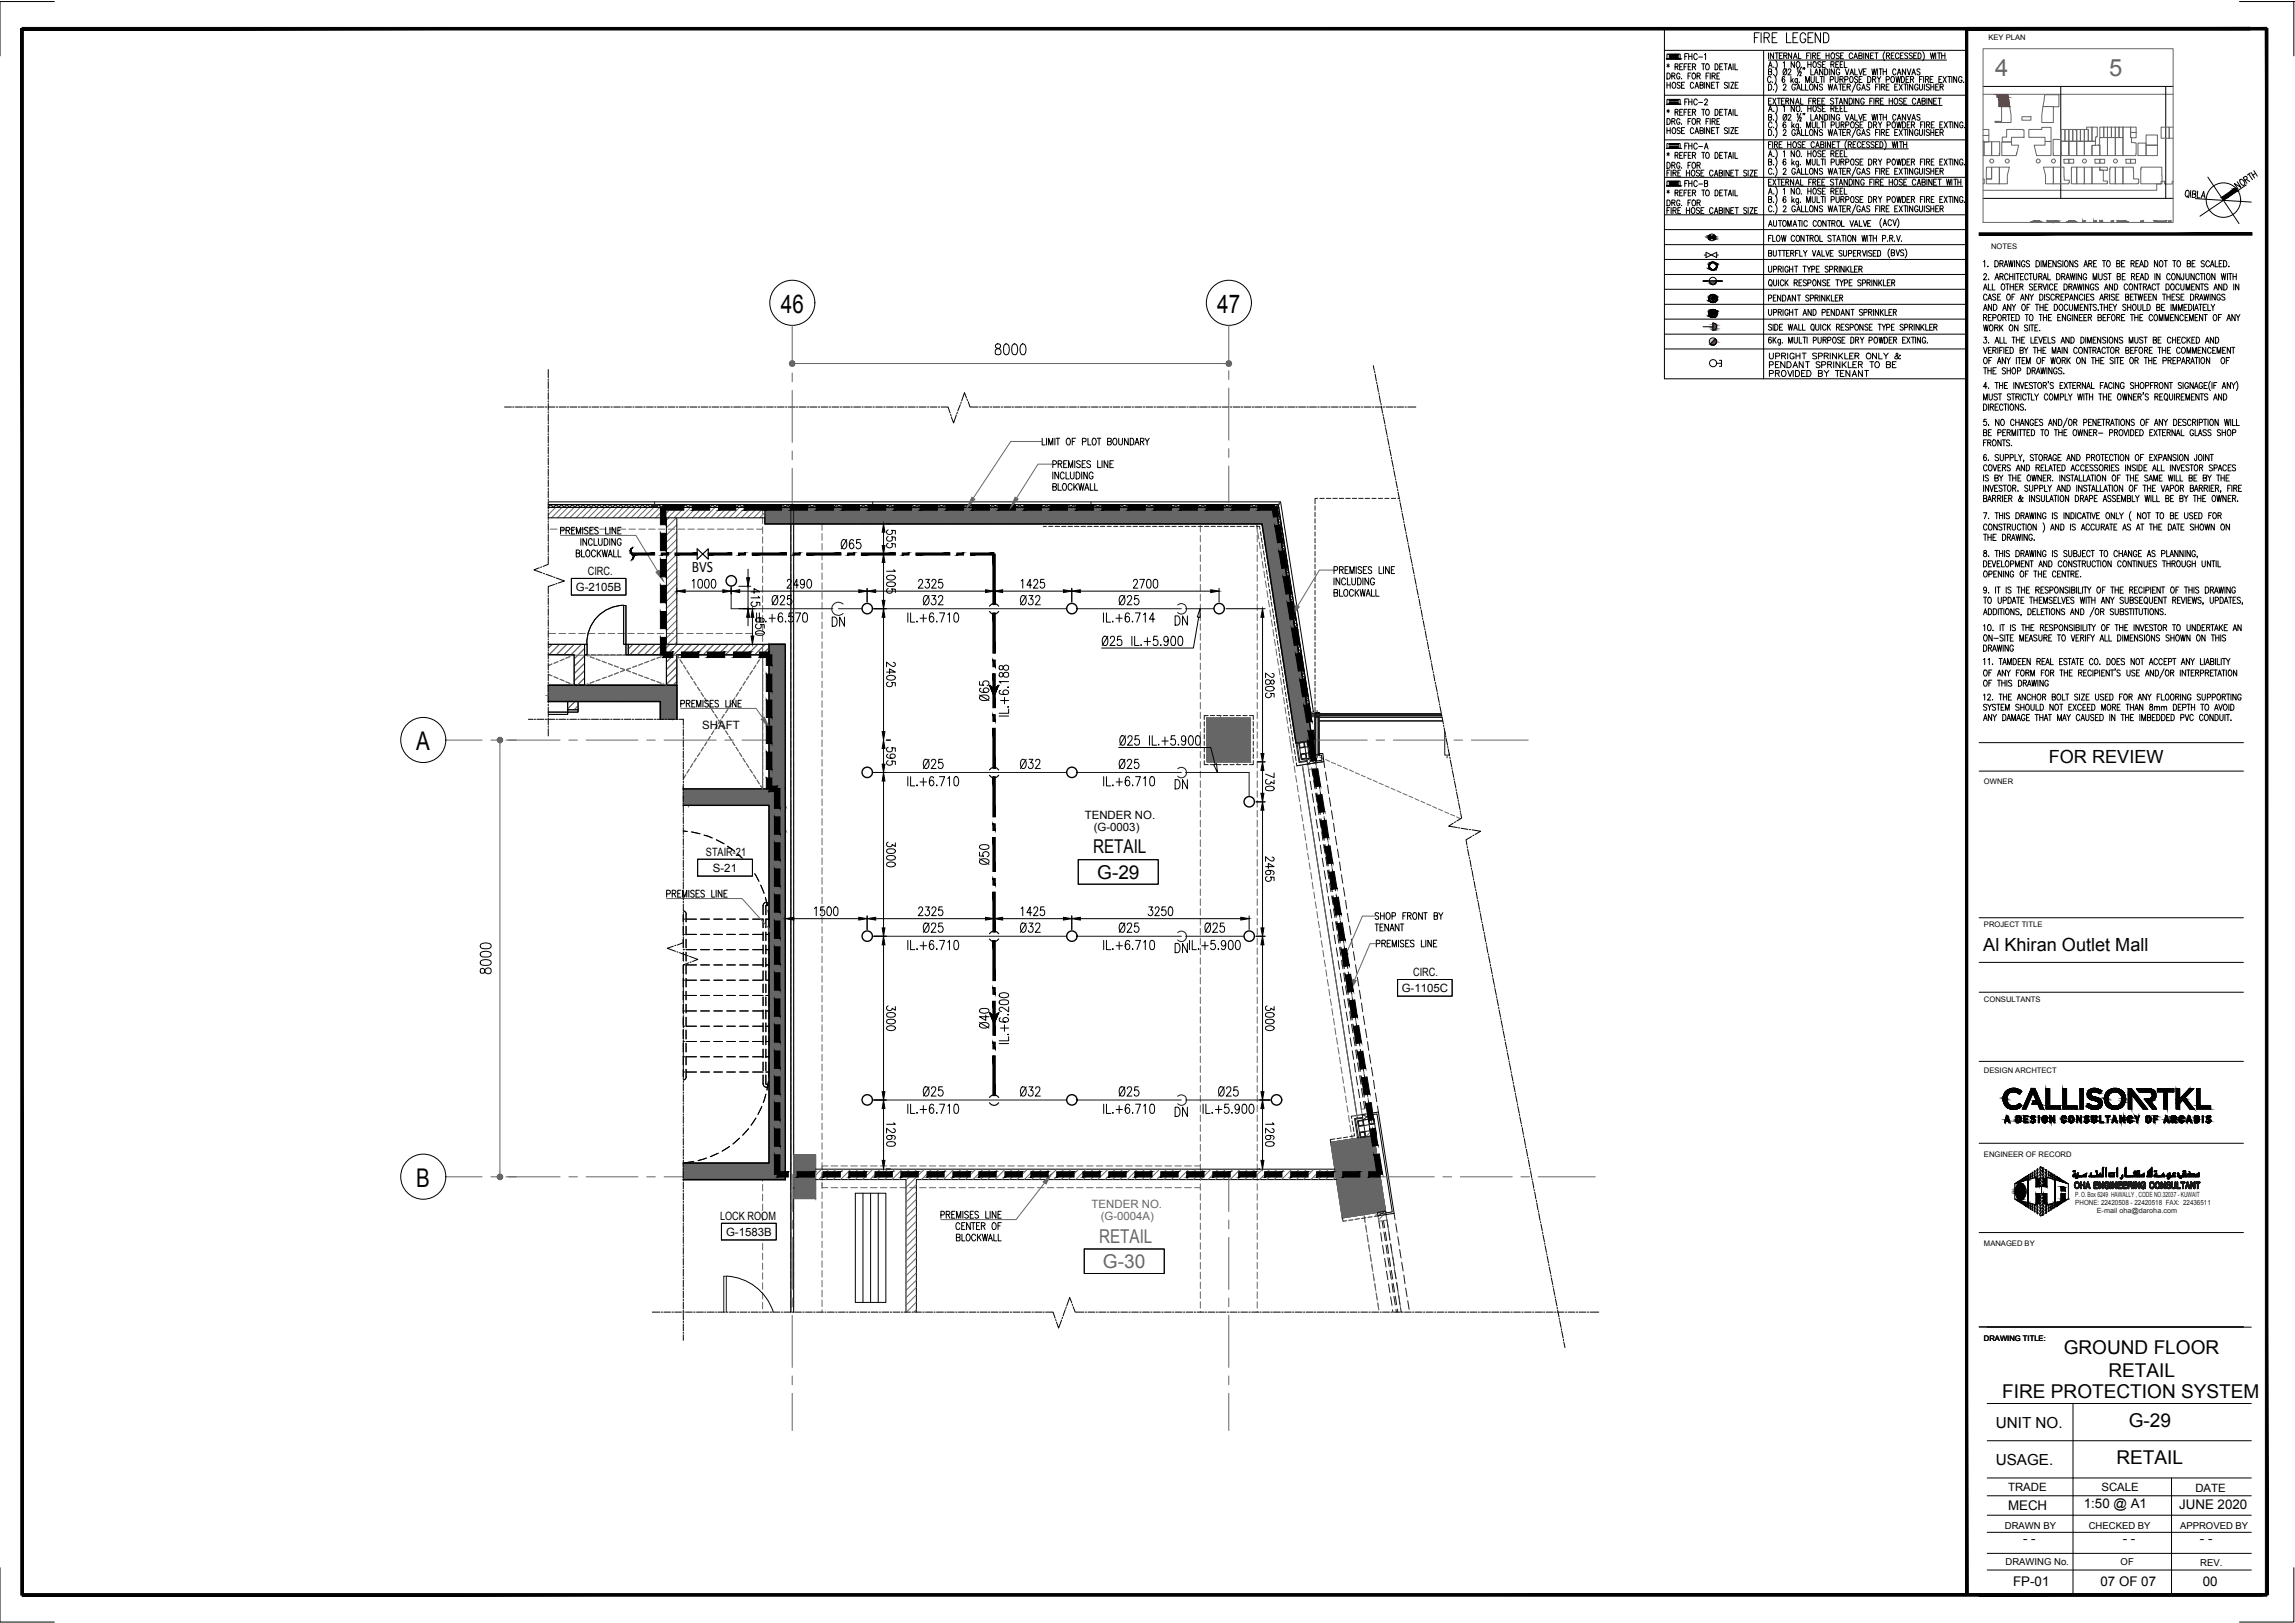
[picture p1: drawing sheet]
<svg xmlns="http://www.w3.org/2000/svg" width="420mm" height="297mm" viewBox="0 0 420 297" stroke-linecap="round" stroke-linejoin="round" font-family="sans-serif">
<defs><g id="words">
<g font-size="4.9">
<text x="152.8" y="101.6">Ø65</text>
<text x="140.1" y="111.8">Ø25</text>
<text x="167.9" y="111.8">Ø32</text>
<text x="185.6" y="111.8">Ø32</text>
<text x="203.6" y="111.8">Ø25</text>
<text x="213.8" y="115.7">DN</text>
<text x="182" y="129.5" transform="rotate(-90 182 129.5)">Ø65</text>
<text x="167.9" y="141.8">Ø25</text>
<text x="185.6" y="141.8">Ø32</text>
<text x="203.6" y="141.8">Ø25</text>
<text x="213.8" y="145.7">DN</text>
<text x="182" y="159.5" transform="rotate(-90 182 159.5)">Ø50</text>
<text x="167.9" y="171.8">Ø25</text>
<text x="185.6" y="171.8">Ø32</text>
<text x="203.6" y="171.8">Ø25</text>
<text x="219.4" y="171.8">Ø25</text>
<text x="213.8" y="175.7">DN</text>
<text x="182" y="189.4" transform="rotate(-90 182 189.4)">Ø40</text>
<text x="167.9" y="201.8">Ø25</text>
<text x="185.6" y="201.8">Ø32</text>
<text x="203.6" y="201.8">Ø25</text>
<text x="221.9" y="201.8">Ø25</text>
<text x="213.8" y="205.7">DN</text>
</g>
<g font-size="4.7">
<text x="143" y="57.2">46</text>
<text x="222.8" y="57.2">47</text>
<text x="76.2" y="137.2">A</text>
<text x="76.2" y="217.2">B</text>
</g>
<g font-size="4.4" fill="#666">
<text x="365.3" y="13.9">4</text>
<text x="386.1" y="13.9">5</text>
</g>
<text font-size="4.4" x="151" y="115.7">DN</text>
<g font-size="3.5">
<text x="200.1" y="156.2">RETAIL</text>
<text x="200.9" y="160.8">G-29</text>
<text x="377.8" y="247.7">GROUND FLOOR</text>
<text x="386" y="252">RETAIL</text>
<text x="366.6" y="255.9">FIRE PROTECTION SYSTEM</text>
<text x="389.7" y="261.1">G-29</text>
<text x="387.5" y="267.9">RETAIL</text>
</g>
<g font-size="3.5" fill="#666">
<text x="201.2" y="227.5">RETAIL</text>
<text x="201.9" y="232.1">G-30</text>
</g>
<g font-size="3.3">
<text x="375.1" y="139.6">FOR REVIEW</text>
<text x="363.1" y="174.1">Al Khiran Outlet Mall</text>
</g>
<text font-size="2.9" x="126.7" y="104.7">BVS</text>
<g font-size="2.8">
<text x="365.4" y="261.3">UNIT NO.</text>
<text x="365.4" y="268.1">USAGE.</text>
</g>
<g font-size="2.4">
<text x="381.5" y="276">1:50 @ A1</text>
<text x="367.6" y="276.4">MECH</text>
<text x="398.9" y="276.2">JUNE 2020</text>
<text x="370.4" y="282.4">- -</text>
<text x="388.6" y="282.3">- -</text>
<text x="402.8" y="282.3">- -</text>
<text x="368.6" y="290.2">FP-01</text>
<text x="384.6" y="290.2">07 OF 07</text>
<text x="403.3" y="290.2">00</text>
</g>
<g font-size="2.1">
<text x="107.6" y="105.3">CIRC.</text>
<text x="105.4" y="108.1">G-2105B</text>
<text x="128.6" y="133.5">SHAFT</text>
<text x="198.6" y="149.8">TENDER NO.</text>
<text x="200.2" y="152">(G-0003)</text>
<text x="129.2" y="156.6">STAIR-21</text>
<text x="130.5" y="159.5">S-21</text>
<text x="258.7" y="178.7">CIRC.</text>
<text x="256.6" y="181.6">G-1105C</text>
<text x="131.8" y="223.2">LOCK ROOM</text>
<text x="132.9" y="226.2">G-1583B</text>
<text x="367.6" y="273">TRADE</text>
<text x="384.7" y="273">SCALE</text>
<text x="401.9" y="273">DATE</text>
</g>
<g font-size="2.1" fill="#666">
<text x="199.9" y="221.1">TENDER NO.</text>
<text x="201.5" y="223.3">(G-0004A)</text>
</g>
<g font-size="1.7">
<text x="367" y="279.8">DRAWN BY</text>
<text x="382.4" y="279.8">CHECKED BY</text>
<text x="399.1" y="279.8">APPROVED BY</text>
<text x="367.2" y="286.5">DRAWING No.</text>
<text x="388.2" y="286.5">OF</text>
<text x="402.8" y="286.7">REV.</text>
</g>
<g font-size="1.4">
<text x="364" y="7.4">KEY PLAN</text>
<text x="364.5" y="45.6">NOTES</text>
<text x="363.2" y="143.5">OWNER</text>
<text x="363.2" y="169.7">PROJECT TITLE</text>
<text x="363.2" y="183.3">CONSULTANTS</text>
<text x="363.2" y="196.4">DESIGN ARCHTECT</text>
<text x="363.2" y="211.7">ENGINEER OF RECORD</text>
<text x="363.2" y="228.1">MANAGED BY</text>
<text x="363.2" y="245.3">DRAWING TITLE:</text>
</g>
<g font-size="1.3" fill="#1a1a1a">
<text x="379.9" y="219.1">P. O. Box 6249 HAWALLY , CODE NO.32037 - KUWAIT</text>
<text x="379.9" y="220.6">PHONE: 22420508 - 22420518 FAX: 22436511</text>
<text x="383.9" y="221.9">E-mail oha@daroha.com</text>
</g>
</g></defs>
<!-- layer: General Layout mezz$0$A-230-M_FLOOR -->
<path d="M100.4 119.9h39.2v24.5M145.3 139.4v72" fill="none" stroke="#666" stroke-width=".18"/>
<!-- layer: General Layout mezz$0$A-200-MH_WALL -->
<path d="M230.2 93.4l-.5 .1M231.4 93.2l-.8 .1M232.6 93l-.7 .1M233.6 92.9h-.5" fill="none" stroke="#666" stroke-width=".18"/>
<!-- layer: General Layout mezz$0$S-280-M_STRUCT_FRAME -->
<g fill="none" stroke="#666" stroke-width=".18">
<path d="M100.4 92.9h.1M100.8 96.8h1.2M101 92.9h1.2M102.6 96.8h1.2M102.8 92.9h1.2M104.4 96.8h1.2M104.6 92.9h1.2M106.2 96.8h1.2M106.4 92.9h1.2M107.9 96.8h1.3M108.2 92.9h1.2M109.8 96.8h1.2"/>
<path d="M110 92.9h1.2M111.5 96.8h1.3M111.8 92.9h1.2M113.4 96.8h1.2M113.6 92.9h1.2M115.1 96.8h1.2M115.4 92.9h1.2M117 96.8h1.2M117.2 92.9h1.2M118.7 96.8h1.2M119 92.9h1.2M120.6 96.8h1.2"/>
<path d="M120.8 92.9h1.2M122.3 96.8h1.2M122.6 92.9h1.2M124.1 96.8h1.2M124.4 92.9h1.2M125.9 96.8h1.2M126.2 92.9h1.2M127.7 96.8h1.2M128 92.9h1.2M129.5 96.8h1.2M129.8 92.9h1.2M131.3 96.8h1.2"/>
<path d="M131.6 92.9h1.2M133.1 96.8h1.2M133.3 92.9h1.2M134.9 96.8h1.2M135.2 92.9h1.2M136.7 96.8h1.2M136.9 92.9h1.2M138.5 96.8h1.1M138.8 92.9h1.2M139.6 92.9v1.2M139.6 94.6v1.2M139.6 96.4v1.2"/>
<path d="M139.6 98.2v1.2M144.8 92.9v.8M144.8 94.3v1.1M144.8 96v1.3M144.8 97.9v1.1M144.8 99.6v1.3M145.3 92.9v.8M145.3 94.3v1.1M145.3 96v1.3M145.3 97.9v1.1M145.3 99.6v1.3M150.5 97.6v1.3"/>
<path d="M150.5 99.5v1.2M151.3 95.9h-.8v1.2M151.9 95.9h1.2M153.7 95.9h1.2M155.5 95.9h1.2M157.3 95.9h1.2M159.1 95.9h1.2M160.9 95.9h1.2M162.7 95.9h1.2M164.5 95.9h1.2M166.3 95.9h1.2M168.1 95.9h1.2"/>
<path d="M169.9 95.9h1.2M171.7 95.9h1.2M173.5 95.9h1.2M175.3 95.9h1.2M177.1 95.9h1.2M178.9 95.9h1.2M180.7 95.9h1.2M182.5 95.9h1.2M184.3 95.9h1.2M186.1 95.9h1.1M187.9 95.9h1.2M189.7 95.9h1.1"/>
<path d="M191.5 95.9h1.2M193.3 95.9h1.1M195.1 95.9h1.2M196.8 95.9h1.2M198.6 95.9h1.3M200.4 95.9h1.2M202.2 95.9h1.3M204 95.9h1.2M205.8 95.9h1.3M207.6 95.9h1.2M209.4 95.9h1.3M211.2 95.9h1.2"/>
<path d="M213 95.9h1.2M214.8 95.9h1.2M216.6 95.9h1.2M218.4 95.9h1.2M219.8 92.9v.9M219.8 94.4v1.2M219.8 96.2v1.2M219.8 98v1.2M219.8 99.8v1.2M220.2 95.9h1.2M222 95.9h1.2M223.8 95.9h1.2"/>
<path d="M225.6 95.9h1.2M227.4 95.9h1.2M229.2 95.9h.8l.2 .9M229.6 92.9l.1 .6M230.2 92.9v.9M230.2 94.4v1.2M230.2 96.2v1.2M230.2 97.9v1.3M230.2 99.8v1.2M230.3 97.4l.2 1.2M230.5 99.2l.2 1.2M231.1 95.9l.1 1.1"/>
<path d="M231.3 97.6l.2 1.1M231.6 99.3l.2 1.2M233.6 92.9l.1 .6M233.8 94.1l.2 1.1M234.1 95.8l.1 1.2M234.4 97.6l.1 1.2M234.6 99.4l.2 1.2M100.5 115.9h1.2M102.3 115.9h1.2M104.1 115.9h1.2M105.9 115.9h1.2M107.7 115.9h1.2"/>
<path d="M109.5 115.9h1.2M111.3 115.9h1.2M113.1 115.9h1.2M114.9 115.9h1.2M116.7 115.9h1.2M118.5 115.9h1.2M120.3 115.9h1.2M122.1 115.9h1.2M123.9 115.9h1.2M125.7 115.9h1.2M127.5 115.9h1.2M129.3 115.9h1.2"/>
<path d="M131.1 115.9h1.2M132.9 115.9h1.2M134.7 115.9h1.2M136.5 115.9h1.2M138.3 115.9h1.3M139.6 100v1.2M139.6 101.8v1.2M139.6 103.6v1.2M139.6 105.4v1.2M139.6 112.6v1.2M139.6 114.4v1.2M139.6 116.2v1.2"/>
<path d="M139.6 118v1.2M139.6 119.8v1.2M144.8 101.5v1.1M144.8 103.2v1.3M144.8 105.1v1.1M144.8 114v1.2M144.8 115.9v1.1M144.8 117.6v1.2M144.8 119.5v1.1M145.3 101.5v1.1M145.3 103.2v1.3M145.3 105.1v1.1"/>
<path d="M145.3 114v1.2M145.3 115.9v1.1M145.3 117.6v1.2M145.3 119.5v1.1M150.5 101.2v1.3M150.5 103.1v1.2M150.5 104.8v1.3M150.5 106.7v1.2M150.5 108.4v1.3M150.5 110.3v1.1M150.5 117.5v1.1M150.5 119.2v1.3"/>
<path d="M219.8 101.5v1.3M219.8 103.4v1.1M219.8 105.1v1.3M219.8 107v1.1M219.8 108.7v1.3M219.8 117.8v1.1M219.8 119.5v1.3M230.2 101.5v1.3M230.2 103.4v1.1M230.2 105.1v1.3M230.2 107v1.1M230.2 108.7v1.3"/>
<path d="M230.2 110.6v1.1M230.2 112.3v1.3M230.2 114.2v1.1M230.2 115.9v1.3M230.2 117.8v1.1M230.2 119.5v1.3M230.8 101l.2 1.2M231.1 102.8l.2 1.2M231.4 104.5l.2 1.2M231.6 106.3l.3 1.2M231.9 101.1l.1 1.2M231.9 108.1l.2 1.2"/>
<path d="M232.1 102.9l.2 1.2M232.2 109.9l.2 1.2M232.4 104.7l.2 1.2M232.5 111.7l.2 1.1M232.7 106.5l.2 1.1M232.7 113.4l.3 1.2M233 108.2l.1 1.2M233 115.2l.2 1.2M233.3 110l.1 1.2M233.3 117l.2 1.2M233.5 111.8l.2 1.2M233.6 118.8l.2 1.2"/>
<path d="M233.8 113.6l.2 1.2M234.1 115.3l.2 1.2M234.4 117.1l.1 1.2M234.6 118.9l.2 1.2M234.9 101.2l.2 1.1M235.2 102.9l.2 1.2M235.5 104.7l.1 1.2M235.7 106.5l.2 1.2M236 108.3l.2 1.2M236.3 110.1l.2 1.1M236.6 111.8l.1 1.2M236.8 113.6l.2 1.2"/>
<path d="M237.1 115.4l.2 1.2M237.4 117.2l.2 1.1M237.7 118.9l.1 1.2M139.6 121.6v1.2M139.6 123.4v1.2M139.6 125.2v1.2M139.6 127v1.2M139.6 128.8v1.2M139.6 130.6v1.2M139.6 132.4v1.2M139.6 134.2v1.2M139.6 136v1.2"/>
<path d="M139.6 137.8v1.2M139.6 139.6v1.2M144.8 121.2v1.2M144.8 123v1.2M144.8 124.8v1.2M144.8 126.6v1.2M144.8 128.4v1.2M144.8 130.2v1.2M144.8 132v1.2M144.8 133.8v1.2M144.8 135.6v1.2M144.8 137.4v1.2"/>
<path d="M144.8 139.2v1.2M145.3 121.2v1.2M145.3 123v1.2M145.3 124.8v1.2M145.3 126.6v1.2M145.3 128.4v1.2M145.3 130.2v1.2M145.3 132v1.2M145.3 133.8v1.2M145.3 135.6v1.2M145.3 137.4v1.2M145.3 139.2v1.2"/>
<path d="M150.5 121.1v1.1M150.5 122.8v1.2M150.5 124.7v1.1M150.5 126.4v1.2M150.5 128.3v1.1M150.5 130v1.2M150.5 131.9v1.1M150.5 133.6v1.2M150.5 135.4v1.2M150.5 137.2v1.2M150.5 139v1.2M219.8 121.4v1.1"/>
<path d="M219.8 123.1v1.3M219.8 125v1.1M219.8 126.7v1.2M219.8 128.6v1.1M219.8 130.3v1.2M219.8 132.2v1.1M219.8 133.9v1.2M219.8 135.7v1.2M219.8 137.5v1.2M219.8 139.3v1.2M230.2 121.4v1.1M230.2 123.1v1.3"/>
<path d="M230.2 125v1.1M230.2 126.7v1.2M230.2 128.6v1.1M230.2 130.3v1.2M230.2 132.2v1.1M230.2 133.9v1.2M230.2 135.7v1.2M230.2 137.5v1.2M230.2 139.3v1.2M233.8 120.6l.3 1.1M234.1 122.3l.2 1.2M234.4 124.1l.2 1.2"/>
<path d="M234.7 125.9l.2 1.2M234.9 120.7l.2 1.2M235 127.7l.2 1.1M235.2 122.5l.2 1.1M235.2 129.4l.2 1.2M235.5 124.2l.1 1.2M235.5 131.2l.2 1.2M235.7 126l.2 1.2M235.8 133l.2 1.2M236 127.7l.2 1.2M236.1 134.8l.5 3M236.3 129.5l.2 1.2"/>
<path d="M236.6 131.3l.1 1.2M236.6 138.4l.2 1.2M236.9 133.1l.1 1.2M237.1 134.9l.2 1.1M238 120.7l.1 1.2M238.2 122.5l.2 1.2M238.5 124.3l.2 1.2M238.8 126.1l.2 1.1M239.1 127.8l.1 1.2M239.3 129.6l.2 1.2M239.6 131.4l.2 1.2M239.9 133.2l.2 1.2"/>
<path d="M240.2 134.9l.2 1.5M240.5 137l.2 1.2M240.7 138.8l.2 1.1M139.6 141.4v1.2M139.6 143.2v1.2M144.8 141v1.2M144.8 142.8v1.2M144.8 144.6v1.2M144.8 146.4v1.2M144.8 148.2v1.2M144.8 150v1.2M144.8 151.8v1.2"/>
<path d="M144.8 153.6v1.2M144.8 155.4v1.2M144.8 157.2v1.2M144.8 159v1.2M145.3 141v1.2M145.3 142.8v1.2M145.3 144.6v1.2M145.3 146.4v1.2M145.3 148.2v1.2M145.3 150v1.2M145.3 151.8v1.2M145.3 153.6v1.2"/>
<path d="M145.3 155.4v1.2M145.3 157.2v1.2M145.3 159v1.2M150.5 140.8v1.2M150.5 142.6v1.2M150.5 144.4v1.2M150.5 146.2v1.2M150.5 148v1.2M150.5 149.8v1.2M150.5 151.6v1.2M150.5 153.4v1.2M150.5 155.2v1.2"/>
<path d="M150.5 157v1.2M150.5 158.8v1.2M219.8 146.5v1.2M219.8 148.3v1.2M219.8 150.1v1.2M219.8 151.9v1.2M219.8 153.7v1.2M219.8 155.5v1.2M219.8 157.3v1.2M219.8 159.1v1.2M230.2 141.1v1.2M230.2 142.9v1.2"/>
<path d="M230.2 144.7v1.2M230.2 146.5v1.2M230.2 148.3v1.2M230.2 150.1v1.2M230.2 151.9v1.2M230.2 153.7v1.2M230.2 155.5v1.2M230.2 157.3v1.2M230.2 159.1v1.2M236.9 140.2l.2 1.2M237.2 142l.2 1.2M237.5 143.7l.2 1.2"/>
<path d="M237.7 145.5l.3 1.2M238 147.3l.2 1.2M238.3 149.1l.2 1.2M238.6 150.9l.2 1.1M238.8 152.6l.3 1.2M239.1 154.4l.2 1.2M239.4 156.2l.2 1.1M239.7 157.9l.2 1.2M240 159.7l.2 1.2M241 140.5l.2 1.2M241.3 142.3l.2 1.2M241.6 144.1l.2 1.2"/>
<path d="M241.9 145.9l.1 1.2M242.1 147.6l.2 1.2M242.4 149.4l.2 1.2M242.7 151.2l.2 1.2M243 153l.2 1.2M243.2 154.8l.2 1.1M243.5 156.5l.2 1.2M243.8 158.3l.2 1.2M144.8 160.8v1.2M144.8 162.6v1.2M144.8 164.4v1.2M144.8 166.2v1.2"/>
<path d="M144.8 168v1.2M144.8 169.8v1.2M144.8 171.6v1.2M144.8 173.4v1.2M144.8 175.2v1.2M144.8 177v1.2M144.8 178.8v1.2M145.3 160.8v1.2M145.3 162.6v1.2M145.3 164.4v1.2M145.3 166.2v1.2M145.3 168v1.2"/>
<path d="M145.3 169.8v1.2M145.3 171.6v1.2M145.3 173.4v1.2M145.3 175.2v1.2M145.3 177v1.2M145.3 178.8v1.2M150.5 160.6v1.2M150.5 162.4v1.2M150.5 164.2v1.2M150.5 166v1.2M150.5 167.8v1.2M150.5 169.6v1.2"/>
<path d="M150.5 171.4v1.2M150.5 173.2v1.2M150.5 175v1.2M150.5 176.8v1.2M150.5 178.6v1.2M219.8 160.9v1.2M219.8 162.7v1.2M219.8 164.5v1.2M219.8 177.1v1.2M219.8 178.9v1.2M230.2 160.9v1.2M230.2 162.7v1.2"/>
<path d="M230.2 164.5v1.2M230.2 166.3v1.2M230.2 168.1v1.2M230.2 169.9v1.2M230.2 171.7v1.2M230.2 173.5v1.2M230.2 175.3v1.2M230.2 177.1v1.2M230.2 178.9v1.2M240.2 161.5l.2 1.2M240.5 163.3l.2 1.2M240.8 165l.2 1.2"/>
<path d="M241.1 166.8l.2 1.2M241.3 168.6l.3 1.2M241.6 170.4l.2 1.2M241.9 172.2l.2 1.1M242.2 173.9l.2 1.2M242.4 175.7l.3 1.2M242.7 177.5l.2 1.2M243 179.3l.2 1.2M244.1 160l.2 1.2M244.3 161.8l.2 1.2M244.6 163.6l.2 1.2M244.9 165.4l.2 1.2"/>
<path d="M245.2 167.2l.2 1.1M245.4 168.9l.2 1.2M245.7 170.7l.2 1.2M246 172.5l.2 1.2M246.3 174.3l.2 1.2M246.5 176.1l.3 1.1M246.8 177.8l.2 1.2M247.1 179.6l.2 1.2M144.8 180.6v1.2M144.8 182.4v1.2M144.8 184.2v1.2M144.8 186v1.2"/>
<path d="M144.8 187.8v1.2M144.8 189.6v1.2M144.8 191.4v1.2M144.8 193.2v1.1M144.8 195v1.2M144.8 196.8v1.1M144.8 198.6v1.2M145.3 180.6v1.2M145.3 182.4v1.2M145.3 184.2v1.2M145.3 186v1.2M145.3 187.8v1.2"/>
<path d="M145.3 189.6v1.2M145.3 191.4v1.2M145.3 193.2v1.1M145.3 195v1.2M145.3 196.8v1.1M145.3 198.6v1.2M150.5 180.4v1.2M150.5 182.2v1.2M150.5 184v1.2M150.5 185.8v1.2M150.5 187.6v1.2M150.5 189.4v1.2"/>
<path d="M150.5 191.2v1.2M150.5 193v1.2M150.5 194.8v1.2M150.5 196.6v1.2M150.5 198.4v1.2M219.8 180.7v1.2M219.8 182.5v1.2M219.8 184.3v1.2M219.8 186.1v1.2M219.8 187.9v1.2M219.8 189.7v1.2M219.8 191.5v1.2"/>
<path d="M219.8 193.3v1.2M219.8 195.1v1.2M219.8 196.9v1.2M219.8 198.7v1.2M230.2 180.7v1.2M230.2 182.5v1.2M230.2 184.3v1.2M230.2 186.1v1.2M230.2 187.9v1.2M230.2 189.7v1.2M230.2 191.5v1.2M230.2 193.3v1.2"/>
<path d="M230.2 195.1v1.2M230.2 196.9v1.2M230.2 198.7v1.2M243.3 181l.2 1.2M243.5 182.8l.3 1.2M243.8 184.6l.2 1.2M244.1 186.4l.2 1.2M244.4 188.2l.2 1.1M244.7 189.9l.2 1.2M244.9 191.7l.3 1.2M245.2 193.5l.2 1.2M245.5 195.3l.2 1.2"/>
<path d="M245.8 197l.2 1.2M246 198.8l.3 1.2M247.4 181.4l.2 1.2M247.6 183.2l.3 1.1M247.9 184.9l.2 1.2M248.2 186.7l.2 1.2M248.5 188.5l.2 1.2M248.8 190.3l.2 1.2M249 192.1l.2 1.1M249.3 193.8l.2 1.2M249.6 195.6l.2 1.2M249.9 197.4l.2 1.2"/>
<path d="M250.1 199.2l.2 1.1M139.6 215.4v.8M139.6 216.8v1.2M139.6 218.6v1.2M144.8 212.9h.1M144.8 200.3v1.2M144.8 202.2v1.2M144.8 203.9v1.2M144.8 205.7v1.3M144.8 207.5v1.2M144.8 209.3v1.3M144.8 211.1v1.2"/>
<path d="M144.8 212.9v1.3M144.8 214.7v1.2M144.8 216.5v1.2M144.8 218.3v1.2M145.3 200.3v1.2M145.3 202.2v1.2M145.3 203.9v1.2M145.3 205.7v1.3M145.3 207.5v1.2M145.3 209.3v1.3M145.3 211.1v1.2M145.3 212.9v1.3"/>
<path d="M145.3 214.7v1.2M145.3 216.5v1.2M145.3 218.3v1.2M150.5 216.6v.8h1.1M150.5 200.2v1.2M150.5 202v1.2M150.5 203.8v1.2M150.5 205.6v1.1M150.5 207.4v1.2M150.5 209.2v1.1M150.5 211v1.2M150.5 212.8v1.1"/>
<path d="M150.5 214.6v1.4M150.5 216.4v1.1M150.5 218.2v1.2M150.5 219.9v1.2M151.6 213.4h-1.1v.8M152.1 217.4h1.3M152.1 213.4h1.3M154 217.4h1.2M154 213.4h1.2M155.7 217.4h1.3M155.7 213.4h1.3M157.6 217.4h1.1"/>
<path d="M157.6 213.4h1.1M159.3 217.4h1.3M159.3 213.4h1.3M161.2 217.4h1.1M161.2 213.4h1.1M162.9 217.4h1.3M162.9 213.4h1.3M164.8 217.4h1.1M164.8 213.4h1.1M166.5 217.4h1.2M166.5 213.4h1.2M168.4 217.4h1.1"/>
<path d="M168.4 213.4h1.1M170.1 217.4h1.2M170.1 213.4h1.2M172 217.4h1.1M172 213.4h1.1M173.7 217.4h1.2M173.7 213.4h1.2M175.6 217.4h1.1M175.6 213.4h1.1M177.3 217.4h1.2M177.3 213.4h1.2M179.1 217.4h1.2"/>
<path d="M179.1 213.4h1.2M180.9 217.4h1.2M180.9 213.4h1.2M182.7 217.4h1.2M182.7 213.4h1.2M184.5 217.4h1.2M184.5 213.4h1.2M186.3 217.4h1.2M186.3 213.4h1.2M188.1 217.4h1.2M188.1 213.4h1.2M189.9 217.4h1.2"/>
<path d="M189.9 213.4h1.2M191.7 217.4h1.2M191.7 213.4h1.2M193.5 217.4h1.2M193.5 213.4h1.2M195.3 217.4h1.2M195.3 213.4h1.2M197.1 217.4h1.2M197.1 213.4h1.2M198.9 217.4h1.2M198.9 213.4h1.2M200.7 217.4h1.2"/>
<path d="M200.7 213.4h1.2M202.5 217.4h1.2M202.5 213.4h1.2M204.3 217.4h1.2M204.3 213.4h1.2M206.1 217.4h1.2M206.1 213.4h1.2M207.9 217.4h1.2M207.9 213.4h1.2M209.7 217.4h1.2M209.7 213.4h1.2M211.5 217.4h1.2"/>
<path d="M211.5 213.4h1.2M213.3 217.4h1.2M213.3 213.4h1.2M215.1 217.4h1.2M215.1 213.4h1.2M216.9 217.4h1.2M216.9 213.4h1.2M218.7 217.4h1.1M218.7 213.4h1.1M219.8 207.7v1.2M219.8 209.5v1.2M219.8 211.3v1.2"/>
<path d="M219.8 213v1.2M219.8 214.9v1.2M219.8 216.6v1.2M219.8 218.5v1.2M230.2 200.5v1.2M230.2 202.3v1.2M230.2 204.1v1.2M230.2 205.9v1.2M230.2 207.7v1.2M230.2 209.5v1.1M230.2 211.3v1.2M230.2 213v1.2"/>
<path d="M230.2 214.9v1.2M230.2 216.6v1.2M230.2 218.5v1.2M246.3 200.6l.2 1.2M246.6 202.4l.2 1.2M246.9 204.2l.2 1.1M247.1 205.9l.3 1.2M247.4 207.7l.3 1.9M247.8 210.2l.2 1.2M248.1 211.9l.2 1.2M248.4 213.7l.1 1.2M248.7 215.5l.1 1.2"/>
<path d="M248.9 217.3l.2 1.2M249.2 219.1l.2 1.1M250.4 200.9l.2 1.2M250.7 202.7l.2 1.2M251 204.5l.2 1.2M251.2 206.3l.3 1.2M251.5 208.1l.2 1.1M251.8 209.8l.2 1.2M252.1 211.6l.2 1.2M252.3 213.4l.3 1.2M252.6 215.2l.2 1.2M252.9 216.9l.2 1.2"/>
<path d="M253.2 218.7l.2 1.2M139.6 220.4v1.2M139.6 222.2v1.2M139.6 224v1.2M139.6 225.7v1.2M139.6 227.6v1.2M139.6 229.3v1.2M139.6 231.2v1.2M139.6 232.9v1.2M139.6 234.8v1.2M139.6 236.5v1.2M139.6 238.4v1.2"/>
<path d="M144.8 220.1v1.2M144.8 221.9v1.2M144.8 223.7v1.2M144.8 225.5v1.2M144.8 227.3v1.2M144.8 229.1v1.2M144.8 230.9v1.2M144.8 232.7v1.2M144.8 234.5v1.2M144.8 236.3v1.2M144.8 238.1v1.2M144.8 239.9v.2"/>
<path d="M145.3 220.1v1.2M145.3 221.9v1.2M145.3 223.7v1.2M145.3 225.5v1.2M145.3 227.3v1.2M145.3 229.1v1.2M145.3 230.9v1.2M145.3 232.7v1.2M145.3 234.5v1.2M145.3 236.3v1.2M145.3 238.1v1.2M145.3 239.9v.2"/>
<path d="M150.5 221.7v1.3M150.5 223.5v1.2M150.5 225.3v1.3M150.5 227.1v1.2M150.5 228.9v1.3M150.5 230.7v1.2M150.5 232.5v1.3M150.5 234.3v1.2M150.5 236.1v1.2M150.5 237.9v1.2M150.5 239.7v.4M219.8 220.2v1.2"/>
<path d="M219.8 222.1v1.2M219.8 223.8v1.2M219.8 225.7v1.2M219.8 227.4v1.2M219.8 229.2v1.2M219.8 231v1.2M219.8 232.8v1.2M219.8 234.6v1.2M219.8 236.4v1.2M219.8 238.2v1.2M230.2 220.2v1.2M230.2 222.1v1.2"/>
<path d="M230.2 223.8v1.2M230.2 225.6v1.3M230.2 227.4v1.2M230.2 229.2v1.2M230.2 231v1.2M230.2 232.8v1.2M230.2 234.6v1.2M230.2 236.4v1.2M230.2 238.2v1.2M249.5 220.8l.2 1.2M249.7 222.3l.2 1.3M249.8 222.6l.1 1.2"/>
<path d="M250 224.2l.2 1.2M250 224.4l.2 1.2M250.3 226l.2 1.4M250.6 227.7l.1 1.2M250.6 228l.2 1.1M250.8 229.5l.2 1.2M250.9 229.7l.1 1.2M251.1 231.3l.2 1.2M251.1 231.5l.2 1.2M251.4 233.1l.2 1.2M251.4 233.3l.2 1.2M251.7 234.9l.2 1.3"/>
<path d="M251.9 236.6l.2 1.2M252 236.8l.1 1.2M252.2 238.4l.2 1.2M252.3 238.6l.1 1.2M253.5 220.5l.2 1.2M253.7 222.3l.2 1.2M254 224.1l.2 1.1M254.3 225.8l.2 1.2M254.6 227.6l.2 1.2M254.8 229.3l.3 1.2M255.1 231.1l.2 1.2M255.4 232.9l.2 1.2"/>
<path d="M255.7 234.7l.2 1.2M255.9 236.5l.3 1.1M256.2 238.2l.2 1.2M219.8 240v.1M230.2 240v.1M256.5 240v.1"/>
</g>
<!-- layer: General Layout mezz$0$A-200-M_WALL_EXT -->
<path d="M233.6 92.9h-93.6v3M100.4 128.4h20.5v3.2M100.4 125.4h23.5v6.2M240.2 135.5l-2.9 .5M125.1 147.4h15.7v65.5h-15.7M143.8 144.3v71.6h-18.7M143.8 144.3v-26.4h-3v26.5h-15.7M143.8 144.3v.1M144.8 147.4v69.5" fill="none" stroke="#666" stroke-width=".18"/>
<!-- layer: General Layout mezz$0$S-280-M_COLUMN -->
<path d="M221 131.4h7.9v8h-7.9zM145.3 211.4h4v8h-4z" fill="none" stroke="#666" stroke-width=".18"/>
<!-- layer: 01_GROUND FLOOR PLAN$0$ae-00-col-gf-x$0$A-EXP-JOINT -->
<path d="M144.8 92.9v147.2M145.3 92.9v147.2" fill="none" stroke="#1a1a1a" stroke-width=".18"/>
<!-- layer: 01_GROUND FLOOR PLAN$0$ae-00-col-gf-x$0$A-COL -->
<path d="M221 131.4h7.9v8h-7.9zM145.3 211.4h4v8h-4zM243.6 209.1l7.9-1.3 2.2 13.8-8 1.3z" fill="none" stroke="#666" stroke-width=".18"/>
<!-- layer: 01_GROUND FLOOR PLAN$0$ae-00-col-gf-x$0$A-COL-HATCH -->
<g fill="#666" stroke="#666" stroke-width=".18">
<path d="M223.6 131.4h5.3v8z"/>
<path d="M223.6 131.4l5.3 8h-2.5z"/>
<path d="M245 208.9l6.5-1.1 2.2 13.8z"/>
<path d="M245 208.9l8.7 12.7-1.4 .3z"/>
<path d="M145.3 211.4h4v5.9z"/>
<path d="M145.3 211.4l4 5.9v2.1z"/>
<path d="M221 131.4l5.4 8-2.8-8zM221 131.4l5.4 8h-5.4z"/>
<path d="M243.6 209.1l8.7 12.8-7.3-13zM243.6 209.1l8.7 12.8-6.6 1z"/>
<path d="M145.3 211.4v2.1l4 5.9zM145.3 213.5l4 5.9h-4z"/>
<path d="M221 131.4l5.4 8-2.8-8zM221 131.4l5.4 8h-5.4z"/>
<path d="M243.6 209.1l8.7 12.8-7.3-13zM243.6 209.1l8.7 12.8-6.6 1z"/>
<path d="M145.3 211.4v2.1l4 5.9zM145.3 213.5l4 5.9h-4z"/>
</g>
<!-- layer: 01_GROUND FLOOR PLAN$0$ae-00-col-gf-x$0$A-CON_WALL -->
<path d="M140 92.9h93.6l6.6 42.6-2.9 .5-6.2-40.1h-91.1zM100.4 125.4h23.5v6.2M100.4 128.4h20.5v3.2M125.1 144.4h15.7v-26.5h3v98h-18.7M125.1 147.4h15.7v65.5h-15.7" fill="none" stroke="#000" stroke-width=".25"/>
<!-- layer: 01_GROUND FLOOR PLAN$0$ae-00-col-gf-x$0$A-CON-WALL-HATCH -->
<g fill="#666" stroke="#666" stroke-width=".18">
<path d="M229 92.9h4.6l1.4 8.8z"/>
<path d="M231.1 95.9l3.9 5.8 5.2 33.8z"/>
<path d="M142.1 95.9l86.9-3 2.1 3z"/>
<path d="M140.8 117.9h3v4.5z"/>
<path d="M125.1 146.2l.8 1.2h-.8z"/>
<path d="M100.4 125.4h10.7l-10.7 1.9z"/>
<path d="M125.1 212.9h15.7l-15.7 1.5z"/>
<path d="M231.1 95.9l5.2 33.8 3.9 5.8zM236.3 129.7l3.9 5.8-2.9 .5z"/>
<path d="M140 92.9l2.1 3 86.9-3zM140 92.9l2.1 3h-2.1z"/>
<path d="M140.8 117.9l3 26.4v-21.9zM140.8 117.9l3 26.4-3-4.4z"/>
<path d="M140.8 139.9l3 7.5v-3.1zM140.8 139.9l3 7.5-3-4.5z"/>
<path d="M140.8 142.9l3 5.9v-1.4zM140.8 142.9l3 5.9-3-4.4z"/>
<path d="M140.8 144.4l3 7.4v-3zM138.8 144.4h2l3 7.4z"/>
<path d="M123.9 125.4v6.2h-.8zM118.9 125.4l4.2 6.2 .8-6.2z"/>
<path d="M125.1 144.4l.8 3-.8-1.2zM125.1 144.4l.8 3 12.9-3zM125.9 147.4l12.9-3 2 3z"/>
<path d="M120.9 128.4l.6 3.2h-.6zM120.9 128.4l.6 3.2h1.6z"/>
<path d="M113.1 128.4h7.8l-2-3zM111.1 125.4h7.8l-5.8 3z"/>
<path d="M100.4 127.3l12.7 1.1h-12.7zM100.4 127.3l12.7 1.1-2-3z"/>
<path d="M140.8 147.4l3 68.5v-64.1zM140.8 147.4l3 68.5-3-4.5z"/>
<path d="M140.8 211.4l2 4.5h1zM140.8 211.4l2 4.5-2-3z"/>
<path d="M125.1 214.4l17.7 1.5h-17.7zM125.1 214.4l17.7 1.5-2-3z"/>
<path d="M140.8 117.9l3 26.4v-21.9zM140.8 117.9l3 26.4-3-4.4z"/>
<path d="M140.8 139.9l3 7.5v-3.1zM140.8 139.9l3 7.5-3-4.5z"/>
<path d="M140.8 142.9l3 5.9v-1.4zM140.8 142.9l3 5.9-3-4.4z"/>
<path d="M140.8 144.4l3 7.4v-3zM138.8 144.4h2l3 7.4z"/>
<path d="M123.9 125.4v6.2h-.8zM118.9 125.4l4.2 6.2 .8-6.2z"/>
<path d="M125.1 144.4l.8 3-.8-1.2zM125.1 144.4l.8 3 12.9-3zM125.9 147.4l12.9-3 2 3z"/>
<path d="M120.9 128.4l.6 3.2h-.6zM120.9 128.4l.6 3.2h1.6z"/>
<path d="M113.1 128.4h7.8l-2-3zM111.1 125.4h7.8l-5.8 3z"/>
<path d="M100.4 127.3l12.7 1.1h-12.7zM100.4 127.3l12.7 1.1-2-3z"/>
<path d="M140.8 147.4l3 68.5v-64.1zM140.8 147.4l3 68.5-3-4.5z"/>
<path d="M140.8 211.4l2 4.5h1zM140.8 211.4l2 4.5-2-3z"/>
<path d="M125.1 214.4l17.7 1.5h-17.7zM125.1 214.4l17.7 1.5-2-3z"/>
<path d="M231.1 95.9l5.2 33.8 3.9 5.8zM236.3 129.7l3.9 5.8-2.9 .5z"/>
<path d="M140 92.9l2.1 3 86.9-3zM140 92.9l2.1 3h-2.1z"/>
</g>
<!-- layer: 01_GROUND FLOOR PLAN$0$ae-00-gf-st-x$0$S-STRS -->
<g fill="none" stroke="#000" stroke-width=".18">
<path d="M125.1 179.4h.1M125.1 176.6h.1M125.1 173.8h.1M125.1 171h.1M125.1 168.2h.1M125.6 179.4h1.9M125.6 176.6h1.9M125.6 173.8h1.9M125.6 171h1.9M125.6 168.2h1.9M128.3 179.4h1.6M128.3 176.6h1.6"/>
<path d="M128.3 173.8h1.6M128.3 171h1.6M128.3 168.2h1.6M130.7 179.4h1.5M130.7 176.6h1.5M130.7 173.8h1.5M130.7 171h1.5M130.7 168.2h1.5M133.1 179.4h1.5M133.1 176.6h1.5M133.1 173.8h1.5M133.1 171h1.5"/>
<path d="M133.1 168.2h1.5M135.4 179.4h1.6M135.4 176.6h1.6M135.4 173.8h1.6M135.4 171h1.6M135.4 168.2h1.6M137.8 179.4h1.9M137.8 176.6h1.9M137.8 173.8h1.9M137.8 171h1.9M137.8 168.2h1.9M140.2 176.6h.6"/>
<path d="M140.2 173.8h.6M140.2 171h.6M140.2 168.2h.6v1.7M140.8 177.8v1.6h-.6M140.8 170.7v1.6M140.8 173.1v1.6M140.8 175.5v1.6M125.1 196.2h.1M125.1 193.4h.1M125.1 190.6h.1M125.1 187.8h.1M125.1 185h.1"/>
<path d="M125.1 182.2h.1M125.6 196.2h1.9M125.6 193.4h1.9M125.6 190.6h1.9M125.6 187.8h1.9M125.6 185h1.9M125.6 182.2h1.9M128.3 196.2h1.6M128.3 193.4h1.6M128.3 190.6h1.6M128.3 187.8h1.6M128.3 185h1.6"/>
<path d="M128.3 182.2h1.6M130.7 196.2h1.5M130.7 193.4h1.5M130.7 190.6h1.5M130.7 187.8h1.5M130.7 185h1.5M130.7 182.2h1.5M133.1 196.2h1.5M133.1 193.4h1.5M133.1 190.6h1.5M133.1 187.8h1.5M133.1 185h1.5"/>
<path d="M133.1 182.2h1.5M135.4 196.2h1.6M135.4 193.4h1.6M135.4 190.6h1.6M135.4 187.8h1.6M135.4 185h1.6M135.4 182.2h1.6M137.8 196.2h1.9M137.8 193.4h1.9M137.8 190.6h1.9M137.8 187.8h1.9M137.8 185h1.9"/>
<path d="M137.8 182.2h1.9M140.2 193.4h.6M140.2 190.6h.6M140.2 187.8h.6M140.2 185h.6M140.2 182.2h.6M140.8 194.5v1.7h-.6M140.8 180.2v1.6M140.8 182.6v1.6M140.8 185v1.5M140.8 187.4v1.6M140.8 189.7v1.6"/>
<path d="M140.8 192.1v1.6"/>
</g>
<!-- layer: 01_GROUND FLOOR PLAN$0$ae-00-gf-st-x$0$A-FLOR-HRAL -->
<g fill="none" stroke="#000" stroke-width=".18">
<path d="M125.1 167.4v1.3M125.1 169.5v1.6M125.1 171.9v1.6M125.1 174.3v1.6M125.1 176.6v1.7M125.1 179.1v1.5M125.1 167.3v.1M125.1 166.7l.5 .4v.3M125.6 167.4v1.3M125.6 169.5v1.6M125.6 171.9v1.6M125.6 174.3v1.6"/>
<path d="M125.6 176.6v1.7M125.6 179.1v1.5M139.7 165.8v1.6M139.7 168.2v1.6M139.7 170.6v1.6M139.7 173v1.6M139.7 175.3v1.6M139.7 177.7v1.6M140.2 165.8v1.6M140.2 168.2v1.6M140.2 170.6v1.6M140.2 173v1.6"/>
<path d="M140.2 175.3v1.6M140.2 177.7v1.6M140.3 165.2h.3v.5h-.3M140.4 165.6l-.2 .2M140.4 165.1a.66 .66 0 0 0-.7 .7M125.1 181.4v1.6M125.1 183.8v1.6M125.1 186.2v1.6M125.1 188.5v1.6M125.1 191v1.5M125.1 193.3v1.6M125.1 195.7v1.3"/>
<path d="M125.1 197h.1M125.6 181.4v1.6M125.6 183.8v1.6M125.6 186.2v1.6M125.6 188.5v1.6M125.6 191v1.5M125.6 193.3v1.6M125.6 195.7v1.3M125.6 197v.3l-.5 .4M139.7 198.3a.66 .66 0 0 0 .7 .7M139.7 180.1v1.6M139.7 182.5v1.6"/>
<path d="M139.7 184.9v1.6M139.7 187.2v1.6M139.7 189.6v1.6M139.7 192v1.6M139.7 194.4v1.5M139.7 196.8v1.6M140.2 198.3l.2 .2M140.2 180.1v1.6M140.2 182.5v1.6M140.2 184.9v1.6M140.2 187.2v1.6M140.2 189.6v1.6"/>
<path d="M140.2 192v1.6M140.2 194.4v1.5M140.2 196.8v1.6M140.3 198.5h.3v.5h-.3"/>
</g>
<!-- layer: 01_GROUND FLOOR PLAN$0$ae-00-gf-st-x$0$A-DETL -->
<g fill="none" stroke="#000" stroke-width=".18">
<path d="M125.1 152.1l.7 .1M126.6 152.3l1.5 .3M128.9 152.9l1.5 .5M131.1 153.7l1.4 .7M133.2 154.9l1.3 .9M135.1 156.3l1.1 1.1M136.7 158l1 1.2M138.2 159.9l.7 1.4M139.3 162l.6 1.5M140.1 164.2l.4 1.6M140.6 166.6l.2 1.6M140.7 197.9l-.3 1.6"/>
<path d="M140.8 196.2l-.1 .9M127 212.6l-1.6 .2M129.3 211.9l-1.5 .5M131.5 211.1l-1.5 .6M133.6 209.8l-1.4 .9M135.4 208.3l-1.2 1.1M137 206.6l-1 1.2M138.4 204.6l-.9 1.3M139.4 202.5l-.6 1.4M140.2 200.3l-.5 1.5"/>
</g>
<!-- layer: 01_GROUND FLOOR PLAN$0$ae-00-gf-st-x$0$A-WA-HATCH -->
<path d="M105.3 128.4l-1.4 1.3M105.8 129.2l-.7 .7" fill="none" stroke="#666" stroke-width=".18"/>
<!-- layer: 01_GROUND FLOOR PLAN$0$ae-00-gf-st-x$0$A-WALL_INT -->
<path d="M103.9 128.4h1.9v1.5h-1.9z" fill="none" stroke="#000" stroke-width=".18"/>
<!-- layer: 01_GROUND FLOOR PLAN$0$ae-00-gf-st-x$0$A-325-M_DOOR -->
<path d="M100.4 130.3h3.5v.5h-3.5M103.9 129.9v.4h1.9v-.4" fill="none" stroke="#000" stroke-width=".18"/>
<!-- layer: 01_GROUND FLOOR PLAN$0$ae-00-col-gf-x$0$A-WALL_INT -->
<path d="M100.4 117.9h6.6v7.5h-1.9v-5.6h-4.7M140.8 117.9h-25.8v1.9h7v5.6M140.8 119.8h-16.9v5.6" fill="none" stroke="#000" stroke-width=".18"/>
<!-- layer: 01_GROUND FLOOR PLAN$0$ae-00-col-gf-x$0$A-WA-HATCH -->
<g fill="none" stroke="#666" stroke-width=".18">
<path d="M101.1 117.9l-.7 .7M102.4 117.9l-1.9 1.9M103.8 117.9l-1.9 1.9M105.1 117.9l-1.9 1.9M106.4 117.9l-1.8 1.9M107 118.7l-1.9 1.9M115.9 117.9l-.9 .9M117.2 117.9l-1.9 1.9M118.5 117.9l-1.8 1.9M119.9 117.9l-1.9 1.9M121.2 117.9l-1.9 1.9M122.6 117.9l-1.9 1.9"/>
<path d="M124 117.9l-2 2M125.3 117.9l-3.3 3.3M126.6 117.9l-1.9 1.9M128 117.9l-1.9 1.9M129.3 117.9l-1.9 1.9M130.7 117.9l-1.9 1.9M132 117.9l-1.9 1.9M133.3 117.9l-1.9 1.9M134.7 117.9l-1.9 1.9M136.1 117.9l-1.9 1.9M137.4 117.9l-1.9 1.9M138.7 117.9l-1.9 1.9"/>
<path d="M140.1 117.9l-1.9 1.9M140.8 118.6l-1.3 1.2M107 120l-1.9 1.9M107 121.4l-1.9 1.9M107 122.8l-1.9 1.8M107 124.1l-1.3 1.3M123.9 120.6l-1.9 1.9M123.9 122l-1.9 1.9M123.9 123.3l-1.9 2M123.9 124.7l-.7 .7"/>
</g>
<!-- layer: 01_GROUND FLOOR PLAN$0$ae-00-col-gf-x$0$A-FLOR-OVHD -->
<g fill="none" stroke="#666" stroke-width=".18">
<path d="M105.1 119.8l-.4 .2M107.9 119.8h-.9l.7 .2M108.2 119.8h.9M109.4 119.8h.8M110.6 119.8h.8M111.8 119.8h.8M113 119.8h.8M114.2 119.8h.8M122 119.8l-.6 .2M123.9 119.8l.4 .6M100.4 123.4l.6 .3M101 121.5l-.6 .3"/>
<path d="M101.4 123.9l.8 .2M102.2 121.1l-.8 .3M102.5 124.3l.8 .3M103.3 120.6l-.8 .3M103.6 124.8l.8 .3M104.4 120.2l-.8 .3M104.7 125.2l.4 .2M107.7 125.2l-.7 .2M108 120.2l.8 .3M108.8 124.7l-.8 .3M109.1 120.6l.8 .3M109.9 124.4l-.8 .2"/>
<path d="M110.2 121l.8 .3M111 123.9l-.8 .3M111.4 121.4l.7 .3M112.1 123.5l-.7 .3M112.5 121.9l.7 .2M113.2 123.1l-.7 .3M113.6 122.3l.7 .2M114.3 122.7l-.7 .3M114.7 122.7l.7 .3M115.4 122.3l-.7 .2M115.8 123.1l.7 .3M116.5 121.9l-.7 .2"/>
<path d="M116.9 123.5l.8 .3M117.7 121.4l-.8 .3M118 123.9l.8 .3M118.8 121l-.8 .3M119.2 124.4l.7 .2M119.9 120.6l-.7 .3M120.3 124.7l.7 .3M121 120.2l-.7 .3M121.4 125.2l.6 .2M124.5 120.8l.4 .6M125.1 121.7l.5 .7M125.8 122.8l.4 .6"/>
<path d="M126.4 123.8l.4 .6M126.8 139.8l-.4 .6M127 124.7l.5 .7M127.5 138.8l-.5 .7M127.7 125.8l.4 .6M128.1 137.8l-.4 .7M128.4 126.8l.4 .7M128.8 136.8l-.4 .6M129 127.7l.4 .7M129.4 135.8l-.4 .7M129.6 128.8l.4 .6M130 134.8l-.4 .7"/>
<path d="M130.3 129.8l.4 .7M130.7 133.8l-.4 .6M130.9 130.8l.4 .6M131.3 132.8l-.4 .7M131.5 131.8l.5 .6M132 131.8l-.5 .6M132.2 132.8l.4 .7M132.6 130.8l-.4 .6M132.8 133.8l.5 .6M133.3 129.8l-.5 .7M133.5 134.8l.4 .7M133.9 128.8l-.4 .6"/>
<path d="M134.1 135.8l.4 .7M134.5 127.7l-.4 .7M134.7 136.8l.5 .6M135.2 126.8l-.5 .7M135.4 137.8l.4 .7M135.8 125.8l-.4 .6M136 138.8l.4 .7M136.4 124.7l-.4 .7M136.7 139.8l.4 .6M137.1 123.8l-.4 .6M137.8 122.8l-.5 .6M138.4 121.7l-.4 .7"/>
<path d="M139 120.8l-.4 .6M139.2 120.4l.4-.6v.8M139.6 121v.8M139.6 122.2v.8M139.6 123.4v.8M139.6 124.6v.8M139.6 125.8v.8M139.6 126.9v.8M139.6 128.1v.8M139.6 129.3v.8M139.6 130.5v.8M139.6 131.7v.8"/>
<path d="M139.6 132.9v.8M139.6 134.1v.8M139.6 135.3v.8M139.6 136.5v.8M139.6 137.7v.8M139.6 138.8v.8M125.6 141.8l-.5 .7M126.2 140.8l-.4 .7M137.3 140.8l.5 .7M138 141.8l.4 .7M138.6 142.8l.4 .7M139.6 140v.8"/>
<path d="M139.6 141.2v.8M139.6 142.4v.8M139.6 143.6v.8l-.4-.6"/>
</g>
<!-- layer: 01_GROUND FLOOR PLAN$0$ae-00-col-gf-x$0$A-DOOR -->
<path d="M107 117.9h.5v1.9h-.5M114.2 110.8h.4v7.1h-.4zM114.2 110.8a6.9 6.9 0 0 0-6.8 7.1M115 117.9h-.4v1.9h.4" fill="none" stroke="#000" stroke-width=".18"/>
<!-- layer: 01_GROUND FLOOR PLAN$0$A-WA-HATCH -->
<g fill="none" stroke="#666" stroke-width=".18">
<path d="M122.5 94.8l-.5 .4M123.8 94.8l-1.8 1.8M123.9 96l-1.9 1.9M123.9 97.4l-1.9 1.9M123.9 98.7l-1.9 1.9M123.9 100.1l-1.9 1.9M123.9 101.4l-1.9 1.9M123.9 102.8l-1.9 1.8M123.9 104.1l-1.9 1.9M123.9 105.4l-1.9 1.9M123.9 106.8l-1.9 1.9M123.9 108.1l-1.9 2"/>
<path d="M123.9 109.5l-1.9 1.9M123.9 110.8l-1.9 1.9M123.9 112.2l-1.9 1.9M123.9 113.5l-1.9 1.9M123.9 114.9l-1.9 1.9M123.9 116.2l-1.7 1.7M123.9 117.5l-.4 .4M150.4 214l-1.1 1.1M151.8 214l-1.9 1.9M153.1 214l-1.9 1.9M154.4 214l-1.9 1.9M155.8 214l-1.9 1.9"/>
<path d="M157.1 214l-1.9 1.9M158.5 214l-1.9 1.9M159.8 214l-1.9 1.9M161.2 214l-1.9 1.9M162.5 214l-1.9 1.9M163.9 214l-1.9 1.9M165.2 214l-1.9 1.9M166.5 214l-1.9 1.9M167.8 216.8l-1.9 1.9M167.8 218.1l-1.9 1.9M167.8 219.5l-1.9 1.9M167.9 214l-2 2"/>
<path d="M169.2 214l-3.3 3.3M170.6 214l-1.9 1.9M171.9 214l-1.9 1.9M173.3 214l-1.9 1.9M174.6 214l-1.9 1.9M176 214l-1.9 1.9M177.3 214l-1.9 1.9M178.6 214l-1.9 1.9M180 214l-1.9 1.9M181.4 214l-1.9 1.9M182.7 214l-1.9 1.9M184 214l-1.8 1.9"/>
<path d="M185.4 214l-1.9 1.9M186.7 214l-1.9 1.9M188.1 214l-1.9 1.9M189.4 214l-1.9 1.9M190.8 214l-2 1.9M192.1 214l-1.9 1.9M193.5 214l-1.9 1.9M194.8 214l-1.9 1.9M196.1 214l-1.8 1.9M197.5 214l-1.9 1.9M198.8 214l-1.9 1.9M200.2 214l-1.9 1.9"/>
<path d="M201.5 214l-1.9 1.9M202.9 214l-1.9 1.9M204.2 214l-1.9 1.9M205.6 214l-1.9 1.9M206.9 214l-1.9 1.9M208.2 214l-1.8 1.9M209.6 214l-1.9 1.9M210.9 214l-1.9 1.9M212.3 214l-1.9 1.9M213.7 214l-1.9 1.9M215 214l-1.9 1.9M216.3 214l-1.9 1.9"/>
<path d="M217.7 214l-1.9 1.9M219 214l-1.9 1.9M220.4 214l-1.9 1.9M221.7 214l-1.9 1.9M223.1 214l-2 1.9M224.4 214l-1.9 1.9M225.8 214l-1.9 1.9M227.1 214l-1.9 1.9M228.4 214l-1.9 1.9M229.8 214l-1.9 1.9M231.1 214l-1.9 1.9M232.5 214l-1.9 1.9"/>
<path d="M233.8 214l-1.9 1.9M235.2 214l-1.9 1.9M236.5 214l-1.9 1.9M237.9 214l-1.9 1.9M239.2 214l-1.9 1.9M240.5 214l-1.9 1.9M241.9 214l-1.9 1.9M243.2 214l-1.9 1.9M244.4 214l.3 1.9M244.4 214.2l-1.7 1.7M244.6 215.3l-.5 .6M249.6 207.2l-.1 .1"/>
<path d="M251.2 207l-1.2 1.1M167.8 220.8l-1.9 1.9M167.8 222.2l-1.9 1.9M167.8 223.5l-1.9 1.9M167.8 224.9l-1.9 1.9M167.8 226.2l-1.9 1.9M167.8 227.6l-1.9 1.9M167.8 228.9l-1.9 1.9M167.8 230.2l-1.9 1.9M167.8 231.6l-1.9 1.9M167.8 232.9l-1.9 2M167.8 234.3l-1.9 1.9"/>
<path d="M167.8 235.6l-1.9 1.9M167.8 237l-1.9 1.9M167.8 238.3l-1.9 1.8M167.8 239.7l-.5 .4M252.4 221.9l-.6 .5M253.7 221.9l-1.2 1.2"/>
</g>
<!-- layer: 01_GROUND FLOOR PLAN$0$ae-00-gf ef-00-x$0$SKIN-INSULATION -->
<g fill="none" stroke="#000" stroke-width=".18">
<path d="M100.4 92.9h133.7l-.1-.5h-133.6h133.6l5.9 38M100.4 92.8l.4-.4 .5 .5 .5-.5 .5 .5M102.3 92.9l.5-.5 .5 .5 .5-.5 .5 .5 .5-.5 .5 .5M105.2 92.9l.5-.5 .6 .5 .4-.5 .5 .5 .5-.5 .5 .5 .5-.5 .5 .5M109.2 92.9l.5-.5 .5 .5 .5-.5 .5 .5 .5-.5 .5 .5M112.1 92.9l.5-.5 .6 .5 .5-.5 .4 .5 .5-.5 .5 .5M115.1 92.9l.5-.5 .5 .5 .5-.5 .5 .5 .5-.5 .5 .5M118.1 92.9l.5-.5 .5 .5 .4-.5 .6 .5 .5-.5 .4 .5 .5-.5 .5 .5M122 92.9l.5-.5 .5 .5 .5-.5 .5 .5 .5-.5 .5 .5M125 92.9l.5-.5 .5 .5 .5-.5 .5 .5 .5-.5 .5 .5M127.9 92.9l.5-.5 .5 .5 .5-.5 .5 .5 .5-.5 .5 .5M130.9 92.9l.5-.5 .5 .5 .5-.5 .5 .5 .5-.5 .5 .5 .5-.5 .5 .5"/>
<path d="M134.8 92.9l.5-.5 .5 .5 .6-.5 .4 .5 .5-.5 .5 .5M137.8 92.9l.5-.5 .5 .5 .5-.5 .5 .5 .5-.5 .5 .5M140.8 92.9l.5-.5 .5 .5 .4-.5 .5 .5 .6-.5 .5 .5M143.7 92.9l.5-.5 .5 .5 .5-.5 .5 .5 .5-.5 .5 .5 .5-.5 .5 .5 .5-.5 .5 .5 .5-.5 .4 .5 .6-.5 .5 .5M150.6 92.9l.5-.5 .5 .5 .5-.5 .5 .5 .5-.5 .5 .5M153.6 92.9l.5-.5 .5 .5 .5-.5 .5 .5 .5-.5 .5 .5M156.5 92.9l.6-.5 .5 .5 .4-.5 .5 .5 .5-.5 .5 .5 .5-.5 .5 .5 .5-.5 .5 .5 .5-.5 .5 .5 .5-.5 .5 .5M163.4 92.9l.6-.5 .5 .5 .5-.5 .4 .5 .5-.5 .6 .5M166.4 92.9l.5-.5 .5 .5 .5-.5 .5 .5 .5-.5 .5 .5M169.4 92.9l.5-.5 .5 .5 .5-.5 .5 .5 .5-.5 .5 .5M172.3 92.9l.5-.5 .6 .5 .4-.5 .5 .5 .5-.5 .5 .5 .5-.5 .5 .5M176.3 92.9l.5-.5 .5 .5 .5-.5 .5 .5 .5-.5 .5 .5"/>
<path d="M179.2 92.9l.5-.5 .6 .5 .4-.5 .5 .5 .5-.5 .5 .5M182.2 92.9l.5-.5 .5 .5 .5-.5 .5 .5 .5-.5 .5 .5M185.2 92.9l.5-.5 .5 .5 .4-.5 .6 .5 .5-.5 .4 .5 .5-.5 .5 .5M189.1 92.9l.5-.5 .5 .5 .5-.5 .5 .5 .5-.5 .5 .5M192.1 92.9l.5-.5 .5 .5 .5-.5 .5 .5 .5-.5 .5 .5M195 92.9l.5-.5 .5 .5 .5-.5 .5 .5 .5-.5 .5 .5M198 92.9l.5-.5 .5 .5 .5-.5 .5 .5 .5-.5 .5 .5 .5-.5 .5 .5M201.9 92.9l.5-.5 .5 .5 .6-.5 .4 .5 .5-.5 .5 .5M204.9 92.9l.5-.5 .5 .5 .5-.5 .5 .5 .5-.5 .5 .5M207.9 92.9l.5-.5 .5 .5 .4-.5 .5 .5 .6-.5 .5 .5M210.8 92.9l.5-.5 .5 .5 .5-.5 .5 .5 .5-.5 .5 .5 .5-.5 .5 .5M214.8 92.9l.5-.5 .5 .5 .5-.5 .4 .5 .6-.5 .5 .5"/>
<path d="M217.7 92.9l.5-.5 .5 .5 .5-.5 .5 .5 .5-.5 .5 .5M220.7 92.9l.5-.5 .5 .5 .5-.5 .5 .5 .5-.5 .5 .5M223.6 92.9l.6-.5 .5 .5 .4-.5 .5 .5 .5-.5 .5 .5 .5-.5 .5 .5 .5-.5 .5 .5 .5-.5 .5 .5 .5-.5 .5 .5M230.5 92.9l.6-.5 .5 .5 .5-.5 .4 .5 .5-.5 .6 .5M233.6 92.9h.5l5.8 37.5-.5 .1zM234 92.4h.1M234 92.4l-.5 .5M234.1 92.9l-.4 .5 .6 .4M234.3 93.8l-.5 .6 .6 .4-.4 .6 .6 .4-.5 .5 .6 .5-.4 .5 .6 .4-.5 .6 .6 .4-.4 .6 .6 .4-.5 .5 .6 .5-.4 .5 .6 .4-.5 .6 .6 .4-.4 .6 .6 .4M235.8 103.6l-.4 .5 .5 .4-.4 .6 .6 .4-.4 .6 .5 .4-.4 .5 .6 .5-.4 .5 .5 .4-.4 .6 .6 .4-.4 .6 .6 .4-.5 .6 .6 .4-.4 .6 .6 .3-.5 .6 .6 .4-.4 .6 .5 .4-.4 .6 .6 .4M237.6 115.3l-.4 .6 .5 .4-.4 .5 .6 .4M237.9 117.2l-.4 .6 .5 .4"/>
<path d="M238 118.2l-.4 .6 .6 .4M238.2 119.2l-.4 .5 .5 .5M238.3 120.1l-.3 .6 .5 .4M238.5 121.1l-.4 .6 .6 .4M238.7 122.1l-.4 .6 .5 .4-.4 .5 .6 .5-.5 .5 .6 .4-.4 .6 .6 .4-.5 .6 .6 .4-.4 .5 .6 .5-.5 .5 .6 .4-.4 .6 .6 .4-.4 .6"/>
</g>
<!-- layer: 01_GROUND FLOOR PLAN$0$ae-00-gf ef-00-x$0$A-WA-HATCH -->
<g fill="none" stroke="#666" stroke-width=".18">
<path d="M100.6 92.9l-.2 .2M101.7 92.9l-1.3 1.3M102.9 92.9l-1.9 1.9M104 92.9l-1.9 1.9M105.1 92.9l-1.9 1.9M106.2 92.9l-1.9 1.9M107.4 92.9l-1.9 1.9M108.5 92.9l-1.9 1.9M109.6 92.9l-1.9 1.9M110.7 92.9l-1.9 1.9M111.8 92.9l-1.9 1.9M112.9 92.9l-1.9 1.9"/>
<path d="M114.1 92.9l-1.9 1.9M115.2 92.9l-1.9 1.9M116.3 92.9l-1.9 1.9M117.4 92.9l-1.9 1.9M118.6 92.9l-1.9 1.9M119.7 92.9l-1.9 1.9M120.8 92.9l-1.9 1.9M121.9 92.9l-1.9 1.9M123 92.9l-1.8 1.9M124.2 92.9l-1.9 1.9M125.3 92.9l-1.9 1.9M126.4 92.9l-1.9 1.9"/>
<path d="M127.5 92.9l-1.9 1.9M128.7 92.9l-2 1.9M129.8 92.9l-1.9 1.9M130.9 92.9l-1.9 1.9M132 92.9l-1.9 1.9M133.1 92.9l-1.9 1.9M134.2 92.9l-1.9 1.9M135.4 92.9l-1.9 1.9M136.5 92.9l-1.9 1.9M137.6 92.9l-1.9 1.9M138.7 92.9l-1.9 1.9M139.9 92.9l-1.9 1.9"/>
<path d="M140 93.8l-.9 1M140 92.9v1.9"/>
</g>
<!-- layer: 01_GROUND FLOOR PLAN$0$ae-00-gf ef-00-x$0$A-200-M_WALL -->
<path d="M140 92.9v1.9" fill="none" stroke="#000" stroke-width=".18"/>
<!-- layer: 01_GROUND FLOOR PLAN$0$ae-00-gf ef-00-x$0$SKIN-CORTEN-100MM -->
<path d="M100.4 91.8h134l6.1 38.5" fill="none" stroke="#000" stroke-width=".18"/>
<g fill="#1a1a1a" stroke="#1a1a1a" stroke-width=".18">
<path d="M119.3 92.4l1 .5v-.5zM119.3 92.4l1 .5h-1z"/>
<path d="M159.3 92.4l1 .5v-.5zM159.3 92.4l1 .5h-1z"/>
<path d="M199.2 92.4l1 .5v-.5zM199.2 92.4l1 .5h-1z"/>
<path d="M239.9 129.9l-.4 1.1 .5-.1zM239.4 129.9h.5l-.4 1.1z"/>
</g>
<path d="M119.8 91.8v.6M159.8 91.8v.6M199.7 91.8v.6M234.4 91.8l-.8 1.1M240.5 130.3l-.6 .1" fill="none" stroke="#1a1a1a" stroke-width=".18"/>
<!-- layer: 01_GROUND FLOOR PLAN$0$ae-00-gf ef-00-x$0$A-WALL_INT -->
<path d="M100.4 92.9h39.6M100.4 94.8h39.6" fill="none" stroke="#000" stroke-width=".18"/>
<g fill="none" stroke="#1a1a1a" stroke-width=".18">
<path d="M239.5 130.6h1.4h-1.4h1.3M239.6 130.9h1.2M240.7 131.3l.8-.1v7h-.8zM240.7 131.3v7.3M240.7 138.1l.1 .1M240.7 131.2h.8zM240.7 131.2h.1M240.7 130.4v.2l.2-.1M240.7 130.6h.1M240.7 138.2h.8M240.7 131.2h23.3M240.8 131.2h-.1"/>
<path d="M240.8 130.8h.1M240.8 130.7h.1M240.8 130.6h.1v.4h-.1zM240.8 131h.1M240.8 130.9h.1M240.8 131.1h.1M240.9 131h.1M240.8 131.2h.1M240.8 130.4v.1M240.8 130.4h.7l-.1 .1M240.8 130.4h.7l-.6 .1M240.8 130.5h.1"/>
<path d="M240.8 130.9l.1 .1M240.8 131.2h.2M240.8 131.2h.6h-.2M240.8 131.3h.6v6.8h-.6zM240.8 130.5h.5M240.8 130.6h.1M240.8 130.8l.1 .2M240.8 130.9v.1M240.8 130.8v.1M240.9 130.8h.1M240.9 130.7h.1M240.9 130.9h.1"/>
<path d="M240.9 131.1l-.1 .1M240.9 131h-.1M240.9 131h-.2v.2M240.9 130.5h.1M240.9 130.6h.1M240.9 130.6v.3M240.9 131h-.1v.2h-1.2M240.9 130.9v.1M240.9 130.9h-.1M240.9 130.6l-.1 .2M240.9 130.6h-.1v.3M240.9 130.7v.2"/>
<path d="M240.9 131.1v.2M241 131.1h.1M241 131h-.1M241 131v.1h-.2M241 130.9h.1M241.1 130.5h.1M241.1 131h.1M241.1 131l.3 .1M241.1 130.9h.1M241.1 130.4h.1M241.1 131v.1M241.1 130v8.7"/>
<path d="M241.2 131v.1M241.2 131h.1M241.2 130.4h.1M241.3 130.9l22.6 .1zM241.3 130.7l.1 .2zM241.3 130.6v.3M241.3 131.1v.2M241.3 130.5h.1M241.3 130.6h.1M241.3 131.1h.1M241.4 130.6h.1M241.4 130.5h.1"/>
<path d="M241.4 131h.1M241.4 131.1h.1M241.4 131h-.1h.2v.2M241.5 130.6h.1M241.5 130.5h.1M241.5 131.2h.1M241.5 131.1v.1M241.5 131.3v6.9M241.5 132h22.6M241.5 131.9h22.6M241.5 131.3h22.5M241.6 138.1l-.1 .1"/>
<path d="M263.9 130.6h-22.6l22.6 .1M263.9 130.9h-22.6h22.6M264.5 138.2v-4.3v4.3h.8v-.2v.2M264.5 138.1h.8M264.6 134.5v3.6h.6v-.7M264.9 136v2.7"/>
</g>
<path d="M239.5 130.6l-.1-.2 .1 .2" fill="none" stroke="#f64c09" stroke-width=".25"/>
<path d="M240.7 131.2l.8 7-.8-6.9M240.7 131.2l.8 .1M241.5 138.2h-.8M264.5 138.2h.8h-.8" fill="none" stroke="#fff" stroke-width=".18"/>
<g fill="#fff" stroke="#fff" stroke-width=".18">
<path d="M240.7 131.3l.8 6.9h-.8z"/>
<path d="M240.7 131.2l.8 .1v6.9z"/>
<path d="M264.5 133.9l.3 1.6-.3 2.7z"/>
<path d="M264.8 135.5l.5 2.5-.8 .2zM264.5 138.2h.8v-.2z"/>
</g>
<g fill="none" stroke="#000" stroke-width=".18">
<path d="M240.9 130.5h.4h-.4M241 130.9h.2M241 130.6h.1M241 130.7h.1M241 130.7v.1M241 130.9h.1M241 130.5h.1M241.1 130.6h.1M241.1 130.5v.1M241.1 130.6l-.1-.1v.2M241.1 130.6l.1-.1v.2M241.1 130.5l.1 .1"/>
<path d="M241.2 130.5l-.1 .1M241.2 130.7v.1M241.2 130.8h.1M241.2 130.7h.1M241.2 130.5h.1"/>
</g>
<path d="M241 130.9h.2zM241 130.9h.1M241.1 130.9h.1M241.2 130.9h.1" fill="none" stroke="#1a1a1a" stroke-width=".18"/>
<g fill="none" stroke="#666" stroke-width=".18">
<path d="M241 130.9h.1M241 130.6l.2 .3M241 130.6l.2 .2-.2-.2M241 130.5v.1M241 130.8l.1 .1h-.1l.2-.2-.2 .1 .1 .1zM241 130.8l.2 .1-.2-.1M241.1 130.5l.1 .2-.1-.1M241.1 130.5h.1M241.1 130.5l-.1 .2 .1-.1M241.1 130.6l.1 .1M241.2 130.5h.1M241.2 130.9h.1"/>
<path d="M241.2 130.5l-.2 .2 .1-.1M241.2 130.6l-.2 .2M241.2 130.6l-.2 .2 .2-.2M241.2 130.7h.1M241.2 130.8l-.2 .1 .2-.1-.2 .1"/>
</g>
<g fill="none" stroke="#1a1a1a" stroke-width=".18">
<path d="M240.7 92.6v.8M240.7 93.8v.8M240.7 94.9v.8M240.7 96.2v.7M240.7 97.4v.7M240.7 98.5v.8M240.7 99.7v.8M241.2 91.2h-.5v1M241.6 91.2h.8M242.8 91.2h.8M244 91.2h.8M245.2 91.2h.8"/>
<path d="M246.4 91.2h.8M247.6 91.2h.8M248.8 91.2h.8M249.9 91.2h.8M251.2 91.2h.7M252.3 91.2h.8M253.5 91.2h.8M254.7 91.2h.8M255.9 91.2h.3M240.7 100.9v.8M240.7 102.1v.8M240.7 103.3v.8"/>
<path d="M240.7 104.5v.8M240.7 105.6v.9M240.7 106.8v.8M240.7 108.1v.7M240.7 109.2v.8M240.7 110.4v.8M240.7 111.6v.8M240.7 112.8v.8M240.7 114v.8M240.7 115.2v.8M240.7 116.4v.8M240.7 117.5v.8"/>
<path d="M240.7 118.7v.8M240.7 120v.7M240.7 121.1v.8M240.7 122.3v.8M240.7 123.5v.8M240.7 124.7v.8M240.7 125.9v.8M240.7 127.1v.8M240.7 128.3v.8M240.7 129.4v1"/>
</g>
<!-- layer: 01_GROUND FLOOR PLAN$0$A-WALL_INT -->
<path d="M122 94.8v23.1M123.9 94.8v23.1M149.3 215.9h16.6v24.2M149.3 214h95.1M244.7 215.9h-76.9v24.2" fill="none" stroke="#000" stroke-width=".18"/>
<!-- layer: 01_GROUND FLOOR PLAN$0$A-200-M_WALL -->
<path d="M145.2 217.4h.1" fill="none" stroke="#000" stroke-width=".18"/>
<!-- layer: 01_GROUND FLOOR PLAN$0$A-ELEV-FINE -->
<path d="M132.5 240.1v-6.5h.5v6.5" fill="none" stroke="#1a1a1a" stroke-width=".18"/>
<!-- layer: 01_GROUND FLOOR PLAN$0$A-010-M_LINE-T -->
<path d="M133 233.6a9.5 9.5 0 0 1 8.6 6.5" fill="none" stroke="#000" stroke-width=".18"/>
<!-- layer: 01_GROUND FLOOR PLAN$0$A-FLOR-OVHD -->
<g fill="none" stroke="#666" stroke-width=".18">
<path d="M240.7 138.2l.5 .2M241.6 138.5l.7 .4M242.7 139l.7 .3M243.8 139.5l.7 .3M244.9 140l.7 .3M246 140.4l.7 .4M247.1 140.9l.7 .4M248.1 141.4l.8 .3M249.2 141.9l.7 .3M250.3 142.4l.7 .3M251.4 142.8l.7 .4M252.5 143.3l.7 .3"/>
<path d="M253.6 143.8l.7 .3M254.7 144.3l.7 .3M255.8 144.7l.7 .4M256.8 145.2l.8 .3M257.9 145.7l.8 .3M259 146.2l.8 .3M260.1 146.6l.8 .4M261.2 147.1l.8 .3M262.3 147.6l.7 .3M263.4 148.1l.7 .3M264.5 148.6l.7 .3M265.6 149l.7 .3"/>
<path d="M266.7 149.5l.7 .3"/>
</g>
<!-- layer: 01_GROUND FLOOR PLAN$0$Fur-Nplt -->
<path d="M156.6 218.4h5.6v20h-5.6zM158 218.4v20M159.4 218.4v20M160.8 218.4v20" fill="none" stroke="#000" stroke-width=".18"/>
<!-- layer: 01_GROUND FLOOR PLAN$0$AE-00-GF PLAN-ISK-X$0$A-FLOR-OVHD -->
<g fill="none" stroke="#1a1a1a" stroke-width=".18">
<path d="M242.4 139.4l.1 1.1M239.6 140.8l.2 1.3M239.9 142.9l.2 1.6M240.2 140.7l.2 1.4M240.2 145.3l.3 1.5M240.4 140.7l.2 1.3M240.5 142.8l.2 1.6M240.6 147.6l.3 1.6M240.7 142.8l.3 1.5M240.9 145.2l.2 1.6M241 150l.2 1.5M241 140.6l.3 1.3"/>
<path d="M241.1 145.1l.2 1.6M241.2 147.5l.3 1.6M241.3 152.3l.3 1.6M241.3 142.7l.3 1.6M241.5 147.5l.2 1.5M241.6 149.9l.3 1.6M241.7 154.7l.2 1.5M241.7 145.1l.3 1.5M241.9 149.8l.2 1.6M242 152.2l.2 1.6M242.1 157l.2 1.6M242.1 147.4l.2 1.6"/>
<path d="M242.2 152.2l.2 1.6M242.3 154.6l.3 1.6M242.4 159.4l.3 1.5M242.4 149.8l.3 1.5M242.6 154.5l.2 1.6M242.7 141.3l.2 1.6M242.7 156.9l.3 1.6M242.8 152.1l.3 1.6M243 156.9l.2 1.6M243 159.3l.3 1.6M243 143.7l.2 1.5M243.2 154.5l.2 1.5"/>
<path d="M243.3 159.2l.2 1.6M243.4 146l.2 1.6M243.5 156.8l.3 1.6M243.8 148.4l.2 1.5M243.9 159.2l.3 1.5M244.1 150.7l.2 1.6M244.5 153.1l.2 1.5M244.9 155.4l.2 1.6M245.2 157.8l.2 1.5M242.8 161.7l.2 1.6M243.2 164.1l.2 1.5M243.4 161.7l.3 1.5"/>
<path d="M243.5 166.4l.3 1.6M243.7 161.6l.2 1.6M243.8 164l.3 1.6M243.9 168.8l.2 1.5M244.1 163.9l.2 1.6M244.1 166.4l.3 1.5M244.3 171.1l.2 1.6M244.3 161.5l.2 1.6M244.4 166.3l.2 1.6M244.5 168.7l.3 1.6M244.6 173.5l.3 1.5M244.6 163.9l.3 1.5"/>
<path d="M244.8 168.6l.2 1.6M244.9 171.1l.2 1.5M245 175.8l.2 1.6M245 166.2l.3 1.6M245.2 171l.2 1.6M245.2 173.4l.3 1.5M245.4 178.2l.2 1.5M245.4 168.6l.2 1.5M245.5 173.3l.2 1.6M245.6 160.1l.2 1.6M245.6 175.8l.3 1.5M245.7 170.9l.3 1.6"/>
<path d="M245.9 175.7l.2 1.6M246 162.5l.2 1.5M246 178.1l.2 1.5M246.1 173.3l.3 1.5M246.2 178l.3 1.6M246.3 164.8l.2 1.6M246.5 175.6l.2 1.6M246.7 167.2l.2 1.5M246.8 178l.3 1.5M247.1 169.5l.2 1.6M247.4 171.9l.2 1.5M247.8 174.2l.2 1.6"/>
<path d="M248.2 176.6l.2 1.5M248.5 178.9l.3 1.6M245.7 180.5l.3 1.6M246.1 182.9l.2 1.6M246.3 180.5l.3 1.5M246.5 185.2l.2 1.6M246.6 180.4l.2 1.6M246.7 182.8l.3 1.5M246.8 187.6l.3 1.6M247 182.7l.2 1.6M247.1 185.2l.2 1.5M247.2 189.9l.2 1.6"/>
<path d="M247.2 180.3l.3 1.6M247.3 185.1l.3 1.6M247.4 187.5l.3 1.5M247.6 192.3l.2 1.6M247.6 182.7l.2 1.5M247.7 187.4l.2 1.6M247.8 189.9l.3 1.5M247.9 194.6l.3 1.6M247.9 185l.3 1.6M248.1 189.8l.2 1.6M248.2 192.2l.2 1.5M248.3 197l.2 1.6"/>
<path d="M248.3 187.4l.2 1.5M248.4 192.1l.3 1.6M248.5 194.5l.3 1.6M248.7 199.3l.2 1.6M248.7 189.7l.2 1.6M248.8 194.5l.2 1.6M248.9 181.3l.2 1.5M248.9 196.9l.3 1.5M249 192.1l.3 1.5M249.2 196.9l.2 1.5M249.3 199.2l.2 1.6M249.3 183.6l.2 1.6"/>
<path d="M249.4 194.4l.2 1.6M249.5 199.2l.3 1.6M249.6 186l.3 1.5M249.8 196.8l.2 1.5M250 188.3l.2 1.6M250.1 199.1l.3 1.6M250.4 190.7l.2 1.5M250.7 193l.3 1.6M251.1 195.4l.2 1.5M251.5 197.7l.2 1.6M249 201.7l.2 1.3M249.6 201.6l.3 1.3"/>
<path d="M249.9 201.6l.2 1.3M250.5 201.5l.2 1.3M251.8 200.1l.3 1.5M252.2 202.4l.1 1.1M252.4 223.5l.2 1.3M252.8 225.6l.2 1.6M253 223.4l.2 1.3M253.1 228l.3 1.5M253.3 223.4l.2 1.3M253.4 225.5l.2 1.6M253.5 230.3l.2 1.6M253.6 225.5l.3 1.6"/>
<path d="M253.7 227.9l.3 1.5M253.8 232.6l.3 1.6M253.9 223.3l.2 1.3M254 227.8l.2 1.6M254.1 230.2l.2 1.6M254.2 235l.3 1.6M254.3 225.4l.2 1.5M254.3 230.2l.3 1.6M254.5 232.6l.2 1.5M254.6 237.3l.2 1.6M254.6 227.7l.2 1.6M254.7 232.5l.3 1.6"/>
<path d="M254.8 234.9l.3 1.6M254.9 239.7l.1 .4M255 230.1l.2 1.5M255.1 234.9l.2 1.6M255.2 237.3l.2 1.5M255.2 222.1l.2 1.1M255.3 232.4l.3 1.6M255.4 237.2l.3 1.6M255.5 224l.3 1.5M255.6 239.6l.1 .5M255.7 234.8l.2 1.5M255.8 239.6l.1 .5"/>
<path d="M255.9 226.3l.3 1.6M256.1 237.1l.2 1.6M256.2 228.7l.3 1.5M256.4 239.5l.1 .6M256.6 231l.3 1.6M257 233.4l.2 1.5M257.3 235.7l.3 1.6M257.7 238.1l.3 1.5"/>
</g>
<path d="M239.9 139.8l-.5 .1 .2 .9 .5-.1M240.3 139.7l.6-.1 .1 1-.5 .1M249.8 202.9l-.6 .1 .2 1 .5-.1M250.2 202.8h.5l.2 1-.6 .1M252.8 222.4l-.5 .1 .1 1 .6-.1M253.2 222.4l.5-.1 .2 1-.5 .1" fill="none" stroke="#666" stroke-width=".18"/>
<!-- layer: 01_GROUND FLOOR PLAN$0$AE-00-GF PLAN-ISK-X$0$A-1 -->
<g fill="none" stroke="#1a1a1a" stroke-width=".18">
<path d="M191 96.3h.6M192 96.3h.7M193.2 96.3h.8M194.4 96.3h.8M195.5 96.3h.8M196.7 96.3h.8M197.9 96.3h.8M199.1 96.3h.8M200.3 96.3h.8M201.5 96.3h.8M202.7 96.3h.8M203.9 96.3h.7"/>
<path d="M205.1 96.3h.7M206.2 96.3h.9M207.4 96.3h.8M208.6 96.3h.8M209.8 96.3h.8M211 96.3h.8M212.2 96.3h.8M213.4 96.3h.8M214.5 96.3h.8M215.8 96.3h.7M217 96.3h.7M218.1 96.3h.8"/>
<path d="M219.3 96.3h.8M220.5 96.3h.8M221.7 96.3h.8M222.9 96.3h.8M224.1 96.3h.8M225.3 96.3h.8M226.4 96.3h.8M227.7 96.3h.7M228.9 96.3h.7M230 96.3h.6l.1 .6M230.8 97.3l.1 .8M230.9 98.5l.2 .8"/>
<path d="M231.1 99.6l.1 .8M231.3 100.8l.1 .8M231.5 102l.1 .8M231.6 103.2l.2 .8M231.9 104.3l.1 .8M232 105.5l.2 .8M232.2 106.7l.1 .8M232.4 107.9l.1 .8M232.6 109l.1 .8M232.7 110.2l.2 .8M233 111.4l.1 .8M233.1 112.6l.2 .8"/>
<path d="M233.3 113.7l.1 .8M233.5 114.9l.1 .8M233.7 116.1l.1 .8M233.8 117.2l.2 .9M234.1 118.4l.1 .8M234.2 119.6l.2 .8M220.5 139.2v.7h.7M220.5 132.1v.8M220.5 133.3v.8M220.5 134.4v.8M220.5 135.7v.7M220.5 136.8v.8"/>
<path d="M220.5 138v.8M221.2 131h-.7v.7M221.6 139.9h.8M221.6 131h.8M222.8 139.9h.8M222.8 131h.8M223.9 139.9h.8M223.9 131h.8M225.2 139.9h.7M225.2 131h.7M226.4 139.9h.7M226.4 131h.7"/>
<path d="M227.5 139.9h.8M227.5 131h.8M228.7 131h.7v.7M229.4 139.2v.7h-.7M229.4 132.1v.8M229.4 133.3v.8M229.4 134.4v.8M229.4 135.7v.7M229.4 136.8v.8M229.4 138v.8M234.4 120.8l.1 .8M234.6 122l.1 .8"/>
<path d="M234.8 123.1l.1 .8M234.9 124.3l.2 .8M235.2 125.5v.8M235.3 126.7l.2 .8M235.5 127.8l.1 .8M235.7 129l.1 .8M235.9 130.2l.1 .8M236.1 131.4l.1 .8M236.3 132.5v.8M236.4 133.7l.2 .8M236.6 134.9l.1 .8M236.8 136.1l.1 .7"/>
<path d="M237 137.2l.1 .8M237.2 138.4l.1 .8M237.3 139.6l.1 .6 .8-.2M238.4 140l10.1 64.7M239.4 139.9h-.8M242.4 139.4l-5 .8M244.4 208.4l-.9 .2 .1 .5M245.6 208.3l-.8 .1M246.7 208.1l-.7 .1M247.5 205.1l.1 .8M247.7 206.3l.2 .8M247.9 207.5l.1 .4-.9 .1"/>
<path d="M248.2 204.2l-.8 .1 .1 .4M249.4 204l-.8 .1M245.7 222.9l.2 .6 .6-.1M247.7 223.3h-.8M248.9 223l-.8 .2M250.1 222.9l-.8 .1M251.2 222.7l-.8 .1M252.3 222.5l-.7 .1"/>
</g>
<!-- layer: 01_GROUND FLOOR PLAN$0$AE-00-GF PLAN-ISK-X$0$A-Steel Frame -->
<g fill="none" stroke="#1a1a1a" stroke-width=".18">
<path d="M237.3 136l.5 3.6 1.5-.3M237.4 136l.6 3.4 1.3-.2M237.8 135.9l2.4-.4 .5 3.1-2.4 .4zM238.8 135.7l.4 3.1 1.7 .8M239.3 135.7l.4 3.1M240.4 136.5l-2.5 .4M240.6 137.6l-2.5 .4M240.7 138.6l-1.3 1.3 1.5-.3-.2-1-1.5 .2 .2 1.1M248.5 205.1l3-.4 .5 3.1-3 .4zM249.4 204l.2 1 1.4-.2-.1-1-1.5 .2 1.6 .8M249.5 204.5l-1.5 .2 .5 3.6M249.5 204.6l-1.3 .2 .5 3.5"/>
<path d="M250.5 204.8l.5 3.1M250.9 203.8l-1.3 1.2 .4 3.1M251.7 205.7l-3 .4M251.8 206.8l-2.9 .4M252.2 221.9l1.5 .4M253.7 221.6l-1.4 .9 1.4-.2v-.7l-1.5 .3 .1 .6"/>
</g>
<path d="M240.8 139.3l1.2-.2-.1-.9h-.4v-.3h.7l.2 1.5-1.5 .2M250.9 203.8l1.4-.3 2.9 18.6-1.5 .2M250.9 204.1l1.2-.2 2.8 17.9-1.2 .2" fill="none" stroke="#000" stroke-width=".18"/>
<!-- layer: 01_GROUND FLOOR PLAN$0$AE-00-GF PLAN-ISK-X$0$A-STL-BOX -->
<g fill="none" stroke="#1a1a1a" stroke-width=".18">
<path d="M237.8 135.9l1-.2 .1 1.1-1 .1zM237.9 136l.8-.1 .1 .8-.8 .1zM238.1 138l1-.1 .1 .9-.9 .2zM238.2 138.1l.8-.1 .1 .8-.8 .1zM239.3 135.7l.9-.2 .2 1-1 .2zM239.4 135.7h.8l.1 .7-.8 .2zM239.6 137.8l1-.2 .1 1-1 .2zM239.7 137.9l.8-.2 .1 .8-.8 .2zM248.5 205.1l1.1-.1 .1 1-1 .1zM248.7 205.2l.8-.1 .1 .8-.8 .1zM248.9 207.2l1-.1 .1 1-1 .1zM249 207.3l.8-.1 .1 .8-.8 .1z"/>
<path d="M250.5 204.8l1-.1 .2 1-1 .1zM250.7 204.9l.7-.1 .1 .8-.7 .1zM250.9 207l.9-.2 .2 1-1 .1zM251 207l.8-.1 .1 .8-.8 .1z"/>
</g>
<!-- layer: AV-00-GF PLAN-B1-X$0$A-DIM -->
<g fill="none" stroke="#000" stroke-width=".18">
<path d="M92.4 74.5h1.2M93.9 74.5h.2M94.4 74.5h1.2M95.9 74.5h.2M96.4 74.5h1.2M97.9 74.5h.2M98.4 74.5h1.2M99.9 74.5h.2M100.4 74.5h1.2M100.4 67.6v1.5M100.4 69.4v.2M100.4 69.8v1.3"/>
<path d="M100.4 71.4v.2M100.4 71.9v1.2M100.4 73.3v.3M100.4 73.9v1.2M100.4 75.3v.3M100.4 75.8v1.3M100.4 77.3v.3M100.4 77.8v1.3M100.4 79.4v.2M100.4 79.8v1.3M101.9 74.5h.2M102.4 74.5h1.2"/>
<path d="M103.8 74.5h.3M104.4 74.5h1.2M105.9 74.5h.2M106.3 74.5h1.3M107.9 74.5h.2M108.4 74.5h1.2M109.9 74.5h.2M110.4 74.5h1.2M111.8 74.5h.3M112.4 74.5h1.2M113.8 74.5h.3M114.3 74.5h1.3"/>
<path d="M115.9 74.5h.2M116.3 74.5h1.3M117.9 74.5h.2M118.4 74.5h1.2M119.8 74.5h.3M120.4 74.5h1.2M121.8 74.5h.3M122.3 74.5h1.3M123.8 74.5h.3M124.3 74.5h1.3M125.9 74.5h.2M126.3 74.5h1.3"/>
<path d="M127.8 74.5h.3M128.4 74.5h1.2M129.8 74.5h.3M130.3 74.5h1.3M131.8 74.5h.3M132.3 74.5h1.3M133.8 74.5h.3M134.3 74.5h1.3M135.8 74.5h.3M136.3 74.5h1.3M137.8 74.5h.3M138.3 74.5h1.3"/>
<path d="M139.8 74.5h.3M140.3 74.5h1.3M141.8 74.5h.3M142.3 74.5h1.3M143.8 74.5h.3M144.3 74.5h1.3M145.8 74.5h.2M146.3 74.5h1.3M147.8 74.5h.3M148.3 74.5h1.3M149.8 74.5h.3M150.3 74.5h1.3"/>
<path d="M151.8 74.5h.3M152.3 74.5h1.2M153.8 74.5h.3M154.3 74.5h1.3M155.8 74.5h.2M156.3 74.5h1.3M157.8 74.5h.2M158.3 74.5h1.3M159.8 74.5h.3M160.3 74.5h1.2M161.8 74.5h.3M162.3 74.5h1.2"/>
<path d="M163.8 74.5h.2M164.3 74.5h1.2M165.8 74.5h.2M166.3 74.5h1.3M167.8 74.5h.2M168.3 74.5h1.2M169.8 74.5h.3M170.3 74.5h1.2M171.8 74.5h.2M172.3 74.5h1.3l.3 1.1M174 75.8l.1 .3M175.1 75.9l-.5 1.5-.4-1.1"/>
<path d="M175.3 75.5l-.1 .2M175.8 74.1l-.5 1.1M176 73.6l-.1 .2M177 72.8l-.4-.9-.5 1.4M177 73.1l.1 .2M177.2 73.5l.4 1h1.5M179.3 74.5h.3M179.8 74.5h1.3M181.3 74.5h.3M181.8 74.5h1.2M183.3 74.5h.3M183.8 74.5h1.3"/>
<path d="M185.3 74.5h.2M185.8 74.5h1.3M187.3 74.5h.3M187.8 74.5h1.3M189.3 74.5h.3M189.8 74.5h1.3M191.3 74.5h.3M191.8 74.5h1.2M193.3 74.5h.2M193.8 74.5h1.2M195.3 74.5h.2M195.8 74.5h1.3"/>
<path d="M197.3 74.5h.2M197.8 74.5h1.3M199.3 74.5h.3M199.8 74.5h1.2M201.3 74.5h.2M201.8 74.5h1.2M203.3 74.5h.2M203.8 74.5h1.2M205.3 74.5h.2M205.8 74.5h1.3M207.3 74.5h.2M207.8 74.5h1.2"/>
<path d="M209.3 74.5h.2M209.8 74.5h1.2M211.3 74.5h.2M211.8 74.5h1.2M213.3 74.5h.2M213.8 74.5h1.2M215.3 74.5h.2M215.8 74.5h1.2M217.3 74.5h.2M217.8 74.5h1.2M219.3 74.5h.2M219.8 74.5h1.2"/>
<path d="M221.3 74.5h.2M221.8 74.5h1.2M223.3 74.5h.2M223.8 74.5h1.2M225.3 74.5h.2M225.8 74.5h1.2M227.2 74.5h.3M227.8 74.5h1.2M229.3 74.5h.2M229.7 74.5h1.3M231.3 74.5h.2M231.8 74.5h1.2"/>
<path d="M233.3 74.5h.2M233.8 74.5h1.2M235.2 74.5h.3M235.8 74.5h1.2M237.2 74.5h.3M237.7 74.5h1.3M239.3 74.5h.2M239.7 74.5h1.3M241.3 74.5h.2M241.8 74.5h1.2M243.2 74.5h.3M243.8 74.5h1.2"/>
<path d="M245.2 74.5h.3M245.7 74.5h1.3M247.2 74.5h.3M247.7 74.5h1.3M249.3 74.5h.2M249.7 74.5h1.3M251.2 74.5h.3M251.4 66.9l.2 .9M251.6 68l.1 .2M251.8 74.5h1.2M251.8 68.5l.2 1.2M252 70l.1 .2"/>
<path d="M252.1 70.4l.2 1.3M252.4 71.9l.1 .3M252.5 72.4l.2 1.2M252.8 73.9l.1 .2M252.9 74.4l.2 1.2M253.2 75.8v.3M253.2 74.5h.3M253.3 76.3l.2 1.2M253.6 77.8v.2M253.7 78.3l.2 1.2M253.7 74.5h1.3M254 79.7v.3"/>
<path d="M255.2 74.5h.3M255.7 74.5h1.3M257.2 74.5h.3M257.7 74.5h1.5M100.4 81.4v.2M100.4 81.9v1.2M100.4 83.3v.3M100.4 83.8v1.3M100.4 85.3v.3M100.4 85.8v1.3M100.4 87.3v.3M100.4 87.8v1.3"/>
<path d="M100.4 89.4v.2M100.4 89.8v1.3M100.4 91.3v.3M100.4 91.8v1.3M100.4 93.3v.3M100.4 93.8v1.3M100.4 95.3v.3M100.4 95.8v1.3M100.4 97.3v.3M100.4 97.8v1.3M100.4 99.3v.3M100.4 99.8v1.3"/>
<path d="M254 80.2l.3 1.3M254.3 81.7l.1 .3M254.4 82.2l.3 1.2M254.7 83.7l.1 .2M254.8 84.2l.3 1.2M255.1 85.6v.3M255.2 86.1l.2 1.3M255.5 87.6v.2M255.6 88.1l.2 1.2M255.9 89.6v.2M255.9 90.1l.3 1.2M256.2 91.5l.1 .3"/>
<path d="M256.3 92l.3 1.2M256.6 93.5l.1 .2M256.7 94l.3 1.2M257 95.4v.3M257.1 96l.2 1.2M257.4 97.4v.2M257.5 97.9l.2 1.2M257.8 99.4v.2M257.9 99.9l.2 1.2M98.7 103.9l-1 .4 1.5 .5M99.2 103.7l-.2 .1M99.5 104.9l.2 .1"/>
<path d="M99.9 105.1l1.2 .4M100.4 101.8v1.5l-1 .4M100.4 101.3v.3M100.4 108.9v.3M100.4 109.4v1.2M100.4 110.9v.3M100.4 111.4v1.2M100.4 112.9v.2M100.4 113.4v1.2M100.4 114.9v.2M100.4 115.4v1.3M100.4 116.9v.2"/>
<path d="M100.4 117.4v1.2M100.4 118.9v.3M100.4 119.4v1.2M101.3 105.6l.3 .1M101.5 107l-1.1 .3v1.4M101.8 105.8l1.5 .5-1.1 .4M102 106.8l-.3 .1M258.1 101.3l.1 .3M258.2 101.8l.3 1.3M258.5 103.3l.1 .2M258.6 103.8l.3 1.2M258.9 105.3l.1 .2"/>
<path d="M259 105.7l.2 1.3M259.3 107.2v.3M259.4 107.7l.2 1.2M259.7 109.2v.2M259.8 109.7l.2 1.2M260.1 111.2v.2M260.2 111.6l.2 1.2M260.4 113.1l.1 .3M260.6 113.6l.2 1.2M260.8 115l.1 .3M260.9 115.6l.3 1.2M261.2 117l.1 .2"/>
<path d="M261.3 117.5l.2 1.2M261.6 119l.1 .2M261.7 119.5l.2 1.2M96.7 131.6h.9M97.8 131.6h.2M98.3 131.6h1.3M99.8 131.6h.3M100.3 131.6h1.3M100.4 120.9v.2M100.4 121.4v1.2M100.4 122.9v.2M100.4 123.4v1.2"/>
<path d="M100.4 124.9v.2M100.4 125.4v1.2M100.4 126.9v.2M100.4 127.4v1.2M100.4 128.9v.2M100.4 129.4v1.2M100.4 130.9v.2M100.4 131.4v1.2M100.4 132.9v.2M100.4 133.4v1.3M101.8 131.6h.3M102.3 131.6h1.2"/>
<path d="M103.8 131.6h.3M104.3 131.6h1.2M105.8 131.6h.2M106.3 131.6h1.3M107.8 131.6h.2M108.3 131.6h1.3M109.8 131.6h.3M110.3 131.6h1.2M111.8 131.6h.3M112.3 131.6h1.2M113.8 131.6h.2M114.3 131.6h1.2"/>
<path d="M115.8 131.6h.2M116.3 131.6h1.3M117.8 131.6h.2M118.3 131.6h1.2M119.8 131.6h.3M120.3 131.6h1.2M121.8 131.6h.2M122.3 131.6h1.2M123.8 131.6h.2M124.3 131.6h.8v1.1M125.1 133v.3M125.1 133.5v1.2"/>
<path d="M125.1 135v.2M125.1 135.5v1.2M125.1 137v.2M125.1 137.5v1.3M125.1 139v.2M125.1 139.5v1.2M262 120.9v.3M262.1 121.4l.2 1.3M262.4 122.9v.2M262.5 123.4l.2 1.2M262.8 124.9v.2M262.8 125.3l.3 1.3"/>
<path d="M263.1 126.8l.1 .3M263.2 127.3l.3 1.3M263.5 128.8l.1 .2M263.6 129.3l.3 1.2M263.9 130.8v.2M264 131.2l.2 1.2M264.3 132.7v.3M264.4 133.2l.2 1.2M264.7 134.6v.3M264.8 135.2l.2 1.2M265 136.6l.1 .3M265.1 137.1l.3 1.2"/>
<path d="M265.4 138.6l.1 .2M265.5 139.1l.3 1.2M125.1 141v.3M125.1 141.5v1.2M125.1 143v.2M125.1 143.5v1.2M125.1 145v.2M125.1 145.5v1.2M125.1 147v.2M125.1 147.5v1.2M125.1 149v.2M125.1 149.5v1.2"/>
<path d="M125.1 151v.2M125.1 151.5v1.2M125.1 153v.2M125.1 153.5v1.2M125.1 155v.2M125.1 155.5v1.2M125.1 157v.2M125.1 157.5v1.2M125.1 158.9v.3M125.1 159.5v1.2M265.8 140.5l.1 .3M265.9 141l.2 1.3"/>
<path d="M266.1 150.7l-.9 .5 1.6 .3M266.2 142.5v.3M266.3 143l.2 1.2M266.5 150.4l-.2 .1M266.6 144.5v.2M266.7 145l.2 1.2M267 146.4v.3M267 151.5h.3M267 146.9l.3 1.3M267.3 148.4l.1 .3M267.4 148.9l.2 .8-.9 .6M267.5 151.6l1.2 .2"/>
<path d="M268.6 154.9v.3M268.7 155.4l.2 1.3M269 156.9v.2M269 151.8h.2M269.1 157.4l.2 1.2M269.4 158.9v.2M269.4 153.1l-1 .6 .2 1M269.5 151.9l1.6 .2-1.1 .6M269.5 159.3l.2 1.3M269.8 152.9l-.2 .1M123.3 173.2l-1.1 .4 1.5 .5M123.7 173l-.2 .1"/>
<path d="M123.9 174.2l.2 .1M124.4 174.4l1.2 .4M125.1 171.4v1.1l-1.1 .5M125.1 161v.2M125.1 161.4v1.3M125.1 163v.2M125.1 163.5v1.2M125.1 165v.2M125.1 165.5v1.2M125.1 166.9v.3M125.1 167.5v1.2M125.1 168.9v.3"/>
<path d="M125.1 169.4v1.3M125.1 171v.2M125.1 177.9v.2M125.1 178.4v1.2M125.1 179.9v.2M125.8 174.9h.2M126.1 176.2l-1 .4v1M126.2 175l1.6 .6-1 .4M126.5 176.1h-.2M269.7 160.8l.1 .3M269.9 161.3l.2 1.2M270.1 162.8l.1 .2"/>
<path d="M270.3 163.3l.2 1.2M270.5 164.7l.1 .3M270.6 165.2l.2 1.2M270.9 166.7l.1 .2M271 167.2l.2 1.2M271.3 168.7l.1 .2M271.4 169.1l.2 1.3M271.7 170.6v.3M271.8 171.1l.2 1.2M272.1 172.6v.2M272.2 173.1l.2 1.2M272.5 174.6v.2"/>
<path d="M272.5 175l.3 1.3M272.8 176.5l.1 .3M272.9 177l.3 1.2M273.2 178.5l.1 .2M273.3 179l.3 1.2M125.1 180.4v1.2M125.1 181.8v.3M125.1 182.4v1.2M125.1 183.9v.2M125.1 184.3v1.3M125.1 185.9v.2M125.1 186.4v1.2"/>
<path d="M125.1 187.9v.2M125.1 188.4v1.2M125.1 189.9v.2M125.1 190.4v1.2M125.1 191.8v.3M125.1 192.3v1.3M125.1 193.9v.2M125.1 194.3v1.3M125.1 195.9v.2M125.1 196.4v1.2M125.1 197.9v.2M125.1 198.4v1.2"/>
<path d="M125.1 199.8v.3M273.6 180.4v.3M273.7 180.9l.2 1.2M274 182.4v.3M274.1 182.9l.2 1.2M274.4 184.3v.3M274.4 184.9l.3 1.2M274.7 186.3l.1 .2M274.8 186.8l.3 1.2M275.1 188.3l.1 .2M275.2 188.8l.3 1.2M275.5 190.2v.3"/>
<path d="M275.6 190.7l.2 1.3M275.9 192.2v.2M276 192.7l.2 1.2M276.3 194.2v.2M276.4 194.6l.2 1.3M276.6 196.1l.1 .3M276.7 196.6l.3 1.3M277 198.1l.1 .2M277.1 198.6l.3 1.2M125.1 200.3v1.3M125.1 201.8v.3M125.1 202.3v1.3"/>
<path d="M125.1 203.9v.2M125.1 204.3v1.3M125.1 205.9v.2M125.1 206.4v1.2M125.1 207.8v.3M125.1 208.4v1.2M125.1 209.8v.3M125.1 210.3v1.3M125.1 211.8v.3M125.1 212.3v1.3M125.1 213.9v.2M125.1 214.3v1.3"/>
<path d="M125.1 215.8v.3M125.1 216.4v1.2M125.1 217.8v.3M125.1 218.3v1.3M125.1 219.8v.3M277.4 200.1l.1 .2M277.5 200.5l.2 1.2M277.8 202v.3M277.9 202.5l.2 1.2M278.2 203.9v.3M278.3 204.5l.2 1.2M278.6 205.9v.2"/>
<path d="M278.7 206.4l.2 1.2M278.9 207.9l.1 .2M279.1 208.4l.2 1.2M279.3 209.8l.1 .3M279.4 210.3l.3 1.3M279.7 211.8l.1 .2M279.8 212.3l.2 1.2M280.1 213.8l.1 .2M280.2 214.3l.2 1.2M280.5 215.7v.3M280.6 216.2l.2 1.3M280.8 217.7l.1 .2"/>
<path d="M281 218.2l.2 1.2M281.3 219.7v.2M125.1 220.3v1.3M125.1 221.8v.3M125.1 222.3v1.3M125.1 223.8v.3M125.1 224.3v1.3M125.1 225.8v.3M125.1 226.3v1.3M125.1 227.8v.3M125.1 228.3v1.3M125.1 229.8v.3"/>
<path d="M125.1 230.3v1.2M125.1 231.8v.3M125.1 232.3v1.3M125.1 233.8v.2M125.1 234.3v1.3M125.1 235.8v.3M125.1 236.3v1.3M125.1 237.8v.3M125.1 238.3v1.3M125.1 239.8v.3M195 239.7l-.4 1.2M195.2 239.2l-.1 .3"/>
<path d="M196.2 238.4l-.4-.9-.5 1.5M196.3 238.7l.1 .2M196.5 239.2l.3 .9h1.6M281.3 220.2l.3 1.2M281.6 221.6l.1 .3M281.7 222.1l.2 1.2M282 223.6l.1 .2M282.1 224.1l.3 1.2M282.4 225.5v.3M282.5 226l.2 1.2M282.8 227.5v.2M282.9 228l.2 1.2"/>
<path d="M283.2 229.5v.2M283.3 229.9l.2 1.3M283.5 231.4l.1 .3M283.6 231.9l.3 1.2M283.9 233.4l.1 .2M284 233.9l.3 1.2M284.3 235.4l.1 .2M284.4 235.8l.2 1.3M284.7 237.3v.3M284.8 237.8l.2 1.2M285.1 239.3v.2M285.2 239.8l.2 1.2"/>
<path d="M119.4 240.1h1.4M121 240.1h.3M121.5 240.1h1.3M123 240.1h.3M123.5 240.1h1.3M125 240.1h.3M125.1 240.3v1.2M125.1 241.8v.2M125.1 242.3v1.3M125.1 243.8v.2M125.1 244.3v1M125.5 240.1h1.2"/>
<path d="M127 240.1h.3M127.5 240.1h1.3M129 240.1h.2M129.5 240.1h1.3M131 240.1h.3M131.5 240.1h1.3M133 240.1h.3M133.5 240.1h1.2M135 240.1h.3M135.5 240.1h1.2M137 240.1h.2M137.5 240.1h1.3"/>
<path d="M139 240.1h.2M139.5 240.1h1.3M141 240.1h.3M141.5 240.1h1.2M143 240.1h.3M143.5 240.1h1.2M145 240.1h.2M145.5 240.1h1.2M147 240.1h.2M147.5 240.1h1.2M149 240.1h.2M149.5 240.1h1.2"/>
<path d="M151 240.1h.2M151.5 240.1h1.2M153 240.1h.2M153.5 240.1h1.2M155 240.1h.2M155.5 240.1h1.2M157 240.1h.2M157.5 240.1h1.2M159 240.1h.2M159.5 240.1h1.2M161 240.1h.2M161.5 240.1h1.2"/>
<path d="M163 240.1h.2M163.5 240.1h1.2M165 240.1h.2M165.5 240.1h1.2M167 240.1h.2M167.5 240.1h1.2M169 240.1h.2M169.5 240.1h1.2M171 240.1h.2M171.4 240.1h1.3M173 240.1h.2M173.4 240.1h1.3"/>
<path d="M175 240.1h.2M175.5 240.1h1.2M177 240.1h.2M177.5 240.1h1.2M178.9 240.1h.3M179.5 240.1h1.2M180.9 240.1h.3M181.4 240.1h1.3M183 240.1h.2M183.4 240.1h1.3M185 240.1h.2M185.5 240.1h1.2"/>
<path d="M186.9 240.1h.3M187.5 240.1h1.2M188.9 240.1h.3M189.4 240.1h1.3M190.9 240.1h.3M191.4 240.1h1.4l.4 1.1M193.3 241.5v.2M194.4 241.6l-.6 1.5-.4-1.1M194.5 241.1l-.1 .2M198.7 240.1h.2M199.2 240.1h1.2M200.7 240.1h.2"/>
<path d="M201.2 240.1h1.2M202.7 240.1h.2M203.2 240.1h1.2M204.7 240.1h.2M205.2 240.1h1.2M206.7 240.1h.2M207.2 240.1h1.2M208.7 240.1h.2M209.2 240.1h1.2M210.7 240.1h.2M211.2 240.1h1.2M212.7 240.1h.2"/>
<path d="M213.2 240.1h1.2M214.7 240.1h.2M215.2 240.1h1.2M216.7 240.1h.2M217.2 240.1h1.2M218.7 240.1h.2M219.2 240.1h1.2M220.6 240.1h.3M221.1 240.1h1.3M222.7 240.1h.2M223.1 240.1h1.3M224.7 240.1h.2"/>
<path d="M225.2 240.1h1.2M226.7 240.1h.2M227.2 240.1h1.2M228.6 240.1h.3M229.2 240.1h1.2M230.6 240.1h.3M231.1 240.1h1.3M232.7 240.1h.2M233.1 240.1h1.3M234.7 240.1h.2M235.2 240.1h1.2M236.6 240.1h.3"/>
<path d="M237.2 240.1h1.2M238.6 240.1h.3M239.1 240.1h1.3M240.6 240.1h.3M241.1 240.1h1.3M242.7 240.1h.2M243.1 240.1h1.3M244.6 240.1h.3M245.2 240.1h1.2M246.6 240.1h.3M247.1 240.1h1.3M248.6 240.1h.3"/>
<path d="M249.1 240.1h1.3M250.6 240.1h.3M251.1 240.1h1.3M252.6 240.1h.3M253.1 240.1h1.3M254.6 240.1h.3M255.1 240.1h1.3M256.6 240.1h.3M257.1 240.1h1.3M258.6 240.1h.3M259.1 240.1h1.2M260.6 240.1h.3"/>
<path d="M261.1 240.1h1.3M262.6 240.1h.2M263.1 240.1h1.3M264.6 240.1h.3M265.1 240.1h1.3M266.6 240.1h.3M267.1 240.1h1.3M268.6 240.1h.3M269.1 240.1h1.2M270.6 240.1h.2M271.1 240.1h1.3M272.6 240.1h.2"/>
<path d="M273.1 240.1h1.3M274.6 240.1h.3M275.1 240.1h1.3M276.6 240.1h.3M277.1 240.1h1.2M278.6 240.1h.2M279.1 240.1h1.2M280.6 240.1h.2M281.1 240.1h1.3M282.6 240.1h.2M283.1 240.1h1.3M284.6 240.1h.3"/>
<path d="M285.1 240.1h1.2M285.5 241.2v.3M285.5 241.7l.3 1.2M285.8 243.2l.1 .2M285.9 243.7l.3 1.2M286.2 245.1l.1 .3M286.3 245.6l.2 1M286.6 240.1h.3M287.1 240.1h1.2M288.6 240.1h.2M289.1 240.1h1.2M290.6 240.1h.2"/>
<path d="M291.1 240.1h1.6"/>
</g>
<!-- layer: ae-00-anno-gf-rmt-200-x$0$G-Wipe -->
<path d="M104.6 105.9h10M127.7 157.3h10.1M197.4 157.3h14.6M255.9 179.3h10M132.1 223.9h10M198.5 228.6h14.6" fill="none" stroke="#fff" stroke-width=".18"/>
<g fill="#fff" stroke="#fff" stroke-width=".18">
<path d="M104.6 105.9v3h10zM104.6 105.9h10v3z"/>
<path d="M197.4 157.3v4.5h14.6zM197.4 157.3h14.6v4.5z"/>
<path d="M198.5 228.6v4.5h14.6zM198.5 228.6h14.6v4.5z"/>
<path d="M132.1 223.9v3h10zM132.1 223.9h10v3z"/>
<path d="M127.7 157.3v3h10.1zM127.7 157.3h10.1v3z"/>
<path d="M255.9 179.3v3h10zM255.9 179.3h10v3z"/>
</g>
<path d="M104.6 105.9h10v3h-10zM127.7 157.3h10.1v3h-10.1zM197.4 157.3h14.6v4.5h-14.6zM255.9 179.3h10v3h-10zM132.1 223.9h10v3h-10zM198.5 228.6h14.6v4.5h-14.6z" fill="none" stroke="#000" stroke-width=".18"/>
<!-- layer: ae-00-anno-gf-rmt-200-x$0$A-FLOR-IDEN -->
<path d="M104.6 105.9h10v3h-10zM127.7 157.3h10.1v3h-10.1zM197.4 157.3h14.6v4.5h-14.6zM255.9 179.3h10v3h-10zM132.1 223.9h10v3h-10zM198.5 228.6h14.6v4.5h-14.6z" fill="none" stroke="#000" stroke-width=".18"/>
<!-- layer: AE-GRID-B1-X$0$A-GRID -->
<g fill="none" stroke="#666" stroke-width=".18">
<path d="M145 59.5v7.2M225 59.5v6.8M145 68.3v1.6M145 71.4v9.6M225 67.8v1.7M225 71v9.5M145 82.5v1.6M145 85.7v7.2M225 82.1v1.6M225 85.3v6.7M81.6 135.5h6.7M89.9 135.5h1.5"/>
<path d="M93 135.5h9.5M104.1 135.5h1.6M107.3 135.5h9.5M118.4 135.5h1.6M121.6 135.5h9.5M132.7 135.5h1.6M135.8 135.5h6.7M239.9 135.5h10.4M251.9 135.5h1.6M255.1 135.5h9.5M266.2 135.5h1.6M269.4 135.5h10.4"/>
<path d="M81.6 215.4h6.7M89.9 215.4h1.5M93 215.4h9.5M104.1 215.4h1.6M107.3 215.4h9.5M118.4 215.4h1.6M121.6 215.4h9.5M132.7 215.4h1.6M135.8 215.4h6.7M145 214.9v6.8M225 214.9v6.8M252.1 215.4h10.5"/>
<path d="M264.2 215.4h1.6M267.3 215.4h9.6M278.4 215.4h1.6M281.6 215.4h10.5M145 223.3v1.6M145 226.5v9.5M145 237.6v1.6M225 223.3v1.6M225 226.5v9.5M225 237.6v1.6M145 240.7v9.6M145 251.8v1.6"/>
<path d="M145 255v6.8M225 240.7v9.6M225 251.8v1.6M225 255v6.8"/>
</g>
<!-- layer: AE-GRID-B1-X$0$A-GRID-IDEN -->
<g fill="none" stroke="#000" stroke-width=".18">
<circle cx="145.1" cy="55.4" r="4.1"/>
<circle cx="225" cy="55.4" r="4.1"/>
<circle cx="77.5" cy="135.4" r="4.1"/>
<circle cx="77.5" cy="215.4" r="4.1"/>
</g>
<!-- layer: AE-GRID-B1-X$0$A-GRID-DIM -->
<path d="M146 66.5h77.9M91.5 136.4v78M92.6 135.5h1.9M92.6 215.4h1.9" fill="none" stroke="#666" stroke-width=".18"/>
<!-- layer: 0 -->
<g fill="#666" stroke="#666" stroke-width=".18">
<path d="M91.5 215.4v.5l.3-.1zM91.5 215.4l.4 .2-.1 .2zM91.5 215.4l.4 .2 .1-.2z"/>
<path d="M91.5 215.4h.5l-.1-.3zM91.8 215l.1 .1-.4 .3zM91.5 214.9v.5l.3-.4z"/>
<path d="M91.3 215l.2 .4v-.5zM91.3 215l.2 .4-.4-.3zM91.1 215.1l-.1 .3h.5z"/>
<path d="M91 215.4l.1 .2 .4-.2zM91.1 215.6l.4-.2-.2 .4zM91.5 215.4l-.2 .4 .2 .1z"/>
<path d="M91.3 135l.2 .5v-.6zM91.1 135.2l.2-.2 .2 .5zM91.1 135.2l-.1 .3h.5z"/>
<path d="M91 135.5l.1 .2 .4-.2zM91.1 135.7l.4-.2-.2 .4zM91.5 135.5l-.2 .4 .2 .1z"/>
<path d="M91.5 135.5v.5l.3-.1zM91.5 135.5l.4 .2-.1 .2zM91.5 135.5l.4 .2 .1-.2z"/>
<path d="M91.5 135.5h.5l-.1-.3zM91.8 135l.1 .2-.4 .3zM91.5 134.9v.6l.3-.5z"/>
<path d="M144.5 66.5l.1 .3 .4-.3zM144.6 66.8l.4-.3-.2 .5zM145 66.5l-.2 .5h.2z"/>
<path d="M145 66.5v.5h.3zM145 66.5l.5 .3-.2 .2zM145 66.5l.5 .3v-.3z"/>
<path d="M145 66.5h.5v-.2zM145.3 66.1l.2 .2-.5 .2zM145 66v.5l.3-.4z"/>
<path d="M144.8 66.1l.2 .4v-.5zM144.8 66.1l.2 .4-.4-.2zM144.6 66.3l-.1 .2h.5z"/>
<path d="M225 66.5h.5l-.1-.2zM225.2 66.1l.2 .2-.4 .2zM225 66v.5l.2-.4z"/>
<path d="M224.7 66.1l.3 .4v-.5zM224.7 66.1l.3 .4-.5-.2zM224.5 66.3v.2h.5z"/>
<path d="M224.5 66.5v.3l.5-.3zM224.5 66.8l.5-.3-.3 .5zM225 66.5l-.3 .5h.3z"/>
<path d="M225 66.5v.5h.2zM225 66.5l.4 .3-.2 .2zM225 66.5l.4 .3 .1-.3z"/>
</g>
<path d="M145.5 66.5h.5M223.9 66.5h.6M91.5 136v.4M91.5 214.4v.5" fill="none" stroke="#666" stroke-width=".18"/>
<!-- layer: AE-GRID-B1-X$0$A-GRID-DIM -->
<path d="M182.3 63.1a.39 .39 0 0 0 .2 .6 .7 .7 0 0 1 .7 .4 .7 .7 0 0 1-.1 .7 .58 .58 0 0 1-.9-.3 .87 .87 0 0 1 .9-.9 .42 .42 0 0 0-.2-.7zM183.9 63.1l.4-.2a1.29 1.29 0 0 1 0 2h-.2a.89 .89 0 0 1-.4-1.1l.1-.5zM185.5 63.1l.3-.2a1.29 1.29 0 0 1 0 2h-.1a1.38 1.38 0 0 1-.2-1.8zM187 63.1l.4-.2a1.29 1.29 0 0 1 0 2h-.2a1.38 1.38 0 0 1-.2-1.8zM88 177.3a.51 .51 0 0 0 .2 .8h.2a.73 .73 0 0 0 .5-.7 .58 .58 0 0 1 .9-.1 .58 .58 0 0 1-.2 .9 .58 .58 0 0 1-.8-.4l-.1-.4a.46 .46 0 0 0-.7-.1zM88 175.9a1.72 1.72 0 0 1 1.8 0l.1 .4a.91 .91 0 0 1-1.1 .4l-.8-.2zM88 174.4a1.72 1.72 0 0 1 1.8 0l.1 .3a.91 .91 0 0 1-1.1 .5l-.8-.3zM88 172.8a1.72 1.72 0 0 1 1.8 0l.1 .4a.91 .91 0 0 1-1.1 .4l-.8-.2z" fill="none" stroke="#000" stroke-width=".18"/>
<!-- layer: AV-00-GF PLAN-B2-X$0$A-TEXT -->
<g fill="none" stroke="#000" stroke-width=".18">
<path d="M102.6 97.1h.6v-.6h-.6v1.2M103.6 97.1l.7-.1v-.4l-.7-.1v1.2M104 97.1l.3 .6M104.6 97.1h.4M105.2 96.5h-.6v1.2h.6M105.5 97.7v-1.2l.4 1.2 .4-1.2v1.2M106.3 98.6v1.2M106.7 96.5v1.2M107.4 98.6v1.2l-.7-1.2v1.2M107.7 96.7l-.3-.2-.4 .2 .1 .2 .5 .4v.4h-.4l-.2-.1M108 97.1h.4M108.4 98.9a.35 .35 0 0 0-.4-.3 .35 .35 0 0 0-.3 .4v.3a.35 .35 0 0 0 .3 .5 .35 .35 0 0 0 .4-.3"/>
<path d="M108.6 96.5h-.6v1.2h.6M108.8 98.6v1.2h.5M109.5 96.7l-.2-.2-.4 .2v.2l.6 .4-.1 .4h-.3l-.2-.1M109.6 98.6v.9l.3 .3 .3-.2v-1M110.6 98.6a.62 .62 0 0 1 .7 .6 .62 .62 0 0 1-.7 .6zM110.9 96.5v1.2h.5M111.6 98.6v1.2M111.7 96.5v1.2M112.6 98.6v1.2l-.6-1.2v1.2M112.7 96.5v1.2l-.6-1.2v1.2M113.1 97.1h.4M113.7 96.5h-.6v1.2h.6"/>
<path d="M113.7 98.9a.37 .37 0 0 0-.4-.3 .37 .37 0 0 0-.3 .4v.3a.37 .37 0 0 0 .3 .5 .37 .37 0 0 0 .4-.5h-.2M190.8 80.2v1.2h.5M191.6 80.2v1.2M192 81.4v-1.2l.4 1.2 .3-1.2v1.2M192.7 85l.6-.1 .1-.2-.1-.3-.6-.1v1.3M192.7 89.1l.6-.1 .1-.2-.1-.2-.6-.1v1.2h.6l.1-.4-.2-.2M192.7 86.4v1.3M193.1 80.2v1.2M193.4 80.2h.6M193.7 80.2v1.2M193.7 84.9h.6l.1-.5-.7-.1v1.3M193.7 88.5v1.2h.6"/>
<path d="M193.8 86.4v1.3l-.7-1.3v1.3M194.1 84.9l.3 .7M194.7 88.5h.1a.68 .68 0 0 1 .5 .5 .68 .68 0 0 1-.2 .7 .58 .58 0 0 1-.6-.3 .58 .58 0 0 1 .1-.7zM194.7 84.9h.4M194.8 86.7l-.2-.3a.65 .65 0 0 0-.5 .6 .65 .65 0 0 0 .5 .7l.2-.3M195.2 86.4v1.3h.5M195.4 84.3h-.7v1.3h.7M195.4 80.2h.1a.68 .68 0 0 1 .5 .5 .68 .68 0 0 1-.2 .7 .62 .62 0 0 1-.6-.4 .62 .62 0 0 1 .2-.8zM195.6 85.6v-1.3l.4 1.3 .4-1.3v1.3M196 86.4v1.1l.3 .2 .3-.2v-1.1M196.3 88.8a.37 .37 0 0 0-.5-.3 .37 .37 0 0 0-.3 .5v.3a.37 .37 0 0 0 .3 .4 .37 .37 0 0 0 .5-.3M196.3 80.8h.4"/>
<path d="M196.6 88.5v1.2M196.8 84.3v1.3M196.8 89l.5 .7M196.9 80.2h-.6v1.2M197 86.4a.64 .64 0 0 1 .7 .6 .64 .64 0 0 1-.7 .7zM197.3 88.5l-.7 .8M197.5 88.5l.2 1.2 .3-1.2 .2 1.2 .3-1.2M197.8 84.5l-.3-.2-.4 .2 .1 .3 .5 .2a.35 .35 0 0 1-.1 .6 .35 .35 0 0 1-.5-.2M198 86.4v1.3M198.1 84.9h.4M198.2 80.8h.5l.1-.5-.6-.1v1.2M198.6 89.7l.4-1.2 .3 1.2"/>
<path d="M198.7 84.3h-.6v1.3h.6M198.7 89.3h.5M199.1 86.4v1.3l-.7-1.3v1.3M199.2 80.2v1.2h.5M199.6 88.5v1.2h.6M199.6 84.5l-.2-.2-.4 .2 .1 .3 .5 .2a.35 .35 0 0 1-.1 .6 .35 .35 0 0 1-.5-.2M200.1 86.7l-.2-.3a.66 .66 0 0 0-.5 .6 .66 .66 0 0 0 .5 .7l.2-.3v-.2h-.2M200.1 80.2a.58 .58 0 0 1 .6 .4 .58 .58 0 0 1-.1 .7l-.2 .1a.68 .68 0 0 1-.5-.5 .68 .68 0 0 1 .2-.7zM200.4 88.5v1.2h.6M200.9 80.2h.6M201 84.3v1.3h.5M201.2 80.2v1.2"/>
<path d="M201.8 84.3v1.3M202.8 80.8l.6-.1v-.4l-.6-.1v1.2l.6-.1v-.4l-.2-.1M202.8 84.3v1.3l-.7-1.3v1.3M203.2 84.9h.4M203.8 84.3h-.6v1.3h.6M203.9 80.2h.1a.68 .68 0 0 1 .5 .5 .68 .68 0 0 1-.2 .7 .58 .58 0 0 1-.6-.3 .58 .58 0 0 1 .1-.7zM204.8 80.2v.9l.3 .3 .3-.1 .1-1.1M206.5 80.2v1.2l-.6-1.2v1.2M206.9 80.2a.67 .67 0 0 1 .7 .4 .67 .67 0 0 1-.2 .8h-.5zM207.8 81.4l.4-1.2 .3 1.2M207.9 81h.5M208.8 80.8l.5-.1 .1-.4-.6-.1v1.2"/>
<path d="M209.1 80.8l.3 .6M209.6 80.2l.4 .6v.6M210.4 80.2l-.4 .6M105.5 101.2h.5l.2-.3-.3-.2h-.4v1.2h.4l.3-.2-.3-.5M106.5 100.7v1.2h.6M107.4 100.8l.1-.1a.66 .66 0 0 1 .5 .6 .66 .66 0 0 1-.5 .6l-.3-.5zM109 101a.37 .37 0 0 0-.4-.3 .37 .37 0 0 0-.3 .4v.5l.3 .3 .3-.1 .1-.2M109.3 100.7v1.2M109.6 101.2l.4 .7M110 100.7l-.7 .8M110.2 100.7l.3 1.2 .2-1.2 .3 1.2 .2-1.2M111.3 101.9l.4-1.2 .4 1.2"/>
<path d="M111.5 101.5h.5M112.4 100.7v1.2h.5M113.2 100.7v1.2h.5M244.2 104.4l.6-.1 .1-.5-.7-.1v1.3M244.2 108.5l.6-.1 .1-.4-.7-.1v1.2h.6l.1-.4-.2-.2M244.2 105.8v1.2M245.2 104.3h.6l.1-.5-.7-.1v1.3M245.2 107.9v1.2h.6M245.3 105.8v1.2l-.7-1.2v1.2M245.6 104.3l.3 .7M246.1 108.1l.2-.2a.68 .68 0 0 1 .5 .5 .68 .68 0 0 1-.2 .7h-.1a.66 .66 0 0 1-.4-1zM246.3 104.3h.3"/>
<path d="M246.3 106.1l-.2-.3a.66 .66 0 0 0-.5 .6 .66 .66 0 0 0 .5 .6l.2-.2M246.7 105.8v1.2h.5M246.8 103.7h-.5v1.3h.5M247.1 105v-1.3l.4 1.3 .4-1.3v1.3M247.5 105.8v.9l.1 .3h.2l.3-.1 .1-1.1M247.8 108.2a.37 .37 0 0 0-.5-.3 .37 .37 0 0 0-.2 .5v.3a.37 .37 0 0 0 .2 .4 .37 .37 0 0 0 .5-.3M248.1 107.9v1.2M248.3 103.7v1.3M248.3 108.4l.5 .7M248.5 105.8a.67 .67 0 0 1 .7 .5 .67 .67 0 0 1-.4 .7h-.3zM248.8 107.9l-.7 .8M249 107.9l.2 1.2 .3-1.2 .2 1.2 .2-1.2"/>
<path d="M249.3 103.9a.37 .37 0 0 0-.3-.2 .37 .37 0 0 0-.4 .2l.1 .3 .6 .4a.36 .36 0 0 1-.3 .4 .36 .36 0 0 1-.4-.2M249.5 105.8v1.2M249.6 104.3h.4M250.1 109.1l.4-1.2 .4 1.2M250.2 103.7h-.6v1.3h.6M250.2 108.7h.5M250.6 105.8v1.2l-.7-1.2v1.2M251.1 107.9v1.2h.6M251.1 103.9l-.2-.2-.3 .1v.4l.4 .2 .1 .4-.2 .2-.4-.2M251.6 106.1l-.2-.3a.71 .71 0 0 0-.5 .6 .71 .71 0 0 0 .3 .6l.4-.1v-.3h-.2M251.9 107.9v1.2h.6M252.5 103.7v1.3h.5"/>
<path d="M253.3 103.7v1.3M254.3 103.7v1.3l-.6-1.3v1.3M254.7 104.3h.4M255.3 103.7h-.6v1.3h.6M124.6 128.8h.6l.1-.5-.7-.1v1.2M125.6 128.8l.7-.2v-.3l-.7-.1v1.2M126 128.8l.3 .6M126.7 128.8h.3M127.3 128.2h-.6v1.2h.6M127.6 129.4v-1.2l.3 1.2 .4-1.2v1.2M128.7 128.2v1.2M129.7 128.3l-.2-.1h-.4v.4l.5 .2 .1 .4-.2 .2-.5-.2"/>
<path d="M130 128.8h.4M130.6 128.2h-.6v1.2h.6M131.5 128.3l-.2-.1-.4 .1 .1 .3 .4 .2v.6h-.3l-.2-.2M132.9 128.2v1.2h.5M133.7 128.2v1.2M134.7 128.2v1.2l-.6-1.2v1.2M135.1 128.8h.4M135.7 128.2h-.6v1.2h.6M122 163.6h.6l.1-.5-.7-.2v1.3M123.1 163.6l.6-.2v-.3l-.6-.2v1.3M123.4 163.6l.3 .6M124.1 163.6h.4"/>
<path d="M124.7 162.9h-.6v1.3h.6M125 164.2v-1.3l.3 1.3 .4-1.3v1.3M126.1 162.9v1.3M127.1 163.1l-.2-.2-.4 .1v.4l.5 .2 .1 .4-.2 .2-.5-.2M127.4 163.6h.4M128.1 162.9h-.7v1.3h.7M128.9 163.1l-.2-.2h-.2l-.2 .2 .1 .3 .5 .2v.6h-.4l-.2-.2M130.3 162.9v1.3h.6M131.1 162.9v1.3M132.2 162.9v1.3l-.7-1.3v1.3M132.5 163.6h.4M133.1 162.9h-.6v1.3h.6"/>
<path d="M251.8 169.1h.6M252 172.7h.6v-.6h-.6v1.2M252.1 169.1v1.3M252.4 167.2l-.2-.2-.4 .2v.3l.5 .3v.4l-.3 .1-.2-.2M252.6 169.7h.4M252.7 167v1.3M252.7 167.6h.7M253 172.7l.5-.1 .2-.2-.2-.3h-.5v1.2M253.2 169.1h-.6v1.3h.6M253.3 172.7l.4 .6M253.4 167v1.3M253.9 167.1a.62 .62 0 0 1 .7 .4 .62 .62 0 0 1-.4 .8 .68 .68 0 0 1-.5-.5 .68 .68 0 0 1 .2-.7z"/>
<path d="M254 172.7h.3M254.2 169.1v1.3l-.7-1.3v1.3M254.5 170.4l.3-1.3 .4 1.3M254.6 172.1h-.6v1.2h.6M254.6 170h.5M254.8 167.7l.6-.1v-.5l-.6-.1v1.3M254.9 173.3v-1.2l.4 1.2 .4-1.2v1.2M256 172.1v1.2M256.1 169.1v1.3l-.7-1.3v1.3M256.4 169.1h.6M256.7 169.1v1.3M256.8 167.6h.4"/>
<path d="M257 172.2l-.2-.1-.4 .1v.3l.6 .3-.1 .5h-.3l-.2-.2M257.3 172.7h.4M257.4 167h-.6v1.3M257.7 167.6h.5l.1-.4-.6-.2v1.3M258 172.1h-.7v1.2h.7M258 167.6l.4 .7M258.8 167.1l.1-.1a.68 .68 0 0 1 .5 .5 .68 .68 0 0 1-.2 .7 .58 .58 0 0 1-.6-.3 .58 .58 0 0 1 .1-.7zM258.9 172.2l-.3-.1-.4 .1v.3l.5 .2a.36 .36 0 0 1 .1 .6 .36 .36 0 0 1-.6-.2M260.2 172.1v1.2h.6M260.4 167v1.3l-.7-1.3v1.3M260.6 167h.7M260.9 167v1.3"/>
<path d="M261 172.1v1.2M262 172.1v1.2l-.6-1.2v1.2M262.4 172.7h.4M262.6 167.6h.5v-.5l-.5-.1v1.3l.5-.1 .1-.3-.2-.3M263.1 172.1h-.7v1.2h.7M263.4 167l.4 .6v.7M264.2 167l-.4 .6M172.3 222.4l.5-.1v-.5l-.5-.1v1.3M173.2 222.3l.6-.1 .1-.4-.7-.1v1.3M173.6 222.3l.3 .7M174.2 222.3h.4M174.8 221.7h-.6v1.3h.6"/>
<path d="M175.1 226.5l.6-.1v-.4l-.6-.1v1.2h.6l.1-.4-.3-.2M175.1 223v-1.3l.4 1.3 .4-1.3v1.3M175.7 224.1l-.2-.3a.71 .71 0 0 0-.5 .5 .71 .71 0 0 0 .3 .7h.3l.1-.3M176.1 224.4h.3M176.1 225.9v1.2h.6M176.3 221.7v1.3M176.7 223.8h-.6v1.2h.6M177 225.9a.58 .58 0 0 1 .7 .3 .58 .58 0 0 1-.2 .7l-.2 .2a.68 .68 0 0 1-.5-.5 .68 .68 0 0 1 .2-.7zM177.3 221.9a.34 .34 0 0 0-.5-.2 .34 .34 0 0 0-.1 .5l.5 .2a.34 .34 0 0 1-.1 .5 .34 .34 0 0 1-.5-.1M177.6 223.8v1.2l-.6-1.2v1.2M177.6 222.3h.4M177.8 223.8h.7"/>
<path d="M178.2 223.8v1.2M178.2 221.7h-.6v1.3h.6M178.6 226.2a.37 .37 0 0 0-.4-.3 .37 .37 0 0 0-.3 .4v.3a.37 .37 0 0 0 .3 .5 .37 .37 0 0 0 .4-.3M178.8 224.4h.4M178.9 225.9v1.2M179.2 221.9l-.3-.2-.4 .2 .1 .3 .6 .4a.36 .36 0 0 1-.3 .4 .36 .36 0 0 1-.4-.2M179.2 226.4l.4 .7M179.4 223.8h-.6v1.2h.6M179.6 225.9l-.7 .8M179.7 224.4l.6-.1v-.4l-.6-.1v1.2M179.8 225.9l.3 1.2 .2-1.2 .3 1.2 .2-1.2M180 224.4l.3 .6"/>
<path d="M180.5 221.7v1.3h.6M180.9 227.1l.4-1.2 .4 1.2M181.1 226.7h.5M181.3 221.7v1.3M181.8 223.8h.1a.66 .66 0 0 1 .5 .6 .66 .66 0 0 1-.5 .6 .83 .83 0 0 1-.1-1.2zM181.9 225.9v1.2h.6M182.3 221.7v1.3l-.6-1.3v1.3M182.7 222.3h.4M182.7 224.4h.4M182.8 225.9v1.2h.5M183.3 221.7h-.6v1.3h.6M183.3 223.8h-.6v1.2"/>
</g>
<g fill="#666" stroke="#666" stroke-width=".18">
<path d="M237.3 110.7l.6 .4-1.3 1.5z"/>
<path d="M120.1 104.7l.5-.3 .8 1.9z"/>
<path d="M246.2 174.3l.6 .3-1.1 1.7z"/>
<path d="M247.7 179.2l.6 .3-1.1 1.7z"/>
<path d="M191 216.3l1.4-1.4-.9 1.8z"/>
<path d="M141.2 169.9l1.1 1.7-1.6-1.3z"/>
<path d="M139.4 131.6l.5-.3 .9 1.8z"/>
<path d="M185.8 91l.6 .3-1.4 1.6z"/>
<path d="M177.9 91l.6 .4-1.4 1.5z"/>
</g>
<path d="M102.6 98h13.8l4 6.5M190.8 80.8h-5.8l-6.8 10.4M192.7 84.9h-2.7l-3.9 6.3M244.2 104.3h-2.6l-4 6.6M124.6 129.7h13.8l1.3 1.7M122 164.5h13.8l5.1 5.6M251.7 167.7h-2.3l-2.9 6.7M252 172.7h-1.2l-2.8 6.7M191.2 216.5l-5.2 6.7h-13.7" fill="none" stroke="#666" stroke-width=".18"/>
<!-- layer: ac-intl ele lower mall north$0$A-Floor Finish -->
<path d="M238.4 140l10 64.2" fill="none" stroke="#666" stroke-width=".18"/>
<!-- layer: LEASE LINE -->
<g fill="#000" stroke="#000" stroke-width=".18">
<path d="M120.9 92.9l1 3.1v-3.1zM120.9 92.9l1 3.1h-1z"/>
<path d="M120.9 97.6l1 3.2v-3.2zM120.9 97.6l1 3.2h-1z"/>
<path d="M121.4 93.4h3.8v-1zM121.4 92.4h3.8l-3.8 1z"/>
<path d="M126.7 93.4h3.2v-1zM126.7 92.4h3.2l-3.2 1z"/>
<path d="M131.5 93.4h3.2v-1zM131.5 92.4h3.2l-3.2 1z"/>
<path d="M136.3 93.4h3.7v-1zM136.3 92.4h3.7l-3.7 1z"/>
<path d="M140 93.4h3.1v-1zM140 92.4h3.1l-3.1 1z"/>
<path d="M144.7 93.4h3.1v-1zM144.7 92.4h3.1l-3.1 1z"/>
<path d="M149.4 93.4h3.2v-1zM149.4 92.4h3.2l-3.2 1z"/>
<path d="M154.2 93.4h3.2v-1zM154.2 92.4h3.2l-3.2 1z"/>
<path d="M159 93.4h3.1v-1zM159 92.4h3.1l-3.1 1z"/>
<path d="M163.7 93.4h3.2v-1zM163.7 92.4h3.2l-3.2 1z"/>
<path d="M168.4 93.4h3.2v-1zM168.4 92.4h3.2l-3.2 1z"/>
<path d="M173.2 93.4h3.2v-1zM173.2 92.4h3.2l-3.2 1z"/>
<path d="M178 93.4h3.1v-1zM178 92.4h3.1l-3.1 1z"/>
<path d="M182.8 93.4h3.1v-1zM182.8 92.4h3.1l-3.1 1z"/>
<path d="M187.5 93.4h3.2v-1zM187.5 92.4h3.2l-3.2 1z"/>
<path d="M192.2 93.4h3.2v-1zM192.2 92.4h3.2l-3.2 1z"/>
<path d="M197 93.4h3.2v-1zM197 92.4h3.2l-3.2 1z"/>
<path d="M201.8 93.4h3.1v-1zM201.8 92.4h3.1l-3.1 1z"/>
<path d="M206.5 93.4h3.2v-1zM206.5 92.4h3.2l-3.2 1z"/>
<path d="M211.3 93.4h3.2v-1zM211.3 92.4h3.2l-3.2 1z"/>
<path d="M216 93.4h3.2v-1zM216 92.4h3.2l-3.2 1z"/>
<path d="M220.8 93.4h3.1v-1zM220.8 92.4h3.1l-3.1 1z"/>
<path d="M225.6 93.4h3.1v-1zM225.6 92.4h3.1l-3.1 1z"/>
<path d="M232.9 92.9l.2 1.7 1-.1zM232.9 92.9l.9-.1 .3 1.7z"/>
<path d="M230.3 93.4h3v-1zM230.3 92.4h3l-3 1z"/>
<path d="M233.4 96.2l.5 3.1 1-.1zM233.4 96.2l1-.1 .5 3.1z"/>
<path d="M121.4 119.3v1l1.8-1zM121.4 120.3l1.8-1v1z"/>
<path d="M120.9 102.4l1 3.2v-3.2zM120.9 102.4l1 3.2h-1z"/>
<path d="M120.9 107.1l1 3.2v-3.2zM120.9 107.1l1 3.2h-1z"/>
<path d="M120.9 111.9l1 3.1v-3.1zM120.9 111.9l1 3.1h-1z"/>
<path d="M120.9 116.7l1 3.1v-3.1zM120.9 116.7l1 3.1h-1z"/>
<path d="M124.8 119.3v1l3.1-1zM124.8 120.3l3.1-1v1z"/>
<path d="M129.5 119.3v1l3.2-1zM129.5 120.3l3.2-1v1z"/>
<path d="M134.3 119.3v1l3.2-1zM134.3 120.3l3.2-1v1z"/>
<path d="M139 119.3v1l1.8-1zM139 120.3l1.8-1v1z"/>
<path d="M140.3 119.8l1 2v-2zM140.3 119.8l1 2h-1z"/>
<path d="M234.1 100.9l.6 3.1 .9-.1zM234.1 100.9l1-.1 .5 3.1z"/>
<path d="M234.9 105.6l.5 3.1 1-.1zM234.9 105.6l1-.2 .5 3.2z"/>
<path d="M235.7 110.3l.5 3.1 1-.1zM235.7 110.3l.9-.2 .6 3.2z"/>
<path d="M236.4 115l.5 3.1 1-.1zM236.4 115l1-.2 .5 3.2z"/>
<path d="M140.3 123.4l1 3.2v-3.2zM140.3 123.4l1 3.2h-1z"/>
<path d="M140.3 128.1l1 3.2v-3.2zM140.3 128.1l1 3.2h-1z"/>
<path d="M140.3 132.9l1 3.2v-3.2zM140.3 132.9l1 3.2h-1z"/>
<path d="M140.3 137.7l1 3.1v-3.1zM140.3 137.7l1 3.1h-1z"/>
<path d="M237.2 119.7l.5 3.1 1-.1zM237.2 119.7l1-.2 .5 3.2z"/>
<path d="M238 124.4l.5 3.1 .9-.1zM238 124.4l.9-.2 .5 3.2z"/>
<path d="M238.7 129.1l.5 3.1 1-.1zM238.7 129.1l1-.2 .5 3.2z"/>
<path d="M239.7 135.1l.5 .9-.2-1zM240 135l.5 .9-.3 .1z"/>
<path d="M239.5 133.8l.2 1.7 1-.1zM239.5 133.8l1-.2 .2 1.8z"/>
<path d="M239.4 135.7l.6 3.6 1-.2zM239.4 135.7l1-.2 .6 3.6z"/>
<path d="M140.8 143.9v1l1.5-1zM140.8 144.9l1.5-1v1z"/>
<path d="M140.3 142.4l1 2v-2zM140.3 142.4l1 2h-1z"/>
<path d="M141.8 144.3l1 3.6v-3.6zM141.8 144.3l1 3.6h-1z"/>
<path d="M141.8 149.5l1 3.2v-3.2zM141.8 149.5l1 3.2h-1z"/>
<path d="M141.8 154.2l1 3.2v-3.2zM141.8 154.2l1 3.2h-1z"/>
<path d="M141.8 159l1 3.2v-3.2zM141.8 159l1 3.2h-1z"/>
<path d="M240.3 140.9l.5 3.1 1-.2zM240.3 140.9l1-.2 .5 3.1z"/>
<path d="M241 145.6l.5 3.1 1-.2zM241 145.6l1-.2 .5 3.1z"/>
<path d="M241.8 150.3l.5 3.1 .9-.2zM241.8 150.3l1-.2 .4 3.1z"/>
<path d="M242.5 155l.5 3.1 1-.2zM242.5 155l1-.2 .5 3.1z"/>
<path d="M141.8 163.8l1 3.1v-3.1zM141.8 163.8l1 3.1h-1z"/>
<path d="M141.8 168.6l1 3.1v-3.1zM141.8 168.6l1 3.1h-1z"/>
<path d="M141.8 173.3l1 3.2v-3.2zM141.8 173.3l1 3.2h-1z"/>
<path d="M141.8 178l1 3.2v-3.2zM141.8 178l1 3.2h-1z"/>
<path d="M243.3 159.7l.5 3.1 1-.2zM243.3 159.7l1-.2 .5 3.1z"/>
<path d="M244 164.4l.5 3.1 1-.2zM244 164.4l1-.2 .5 3.1z"/>
<path d="M244.8 169.1l.5 3.1 1-.2zM244.8 169.1l.9-.2 .6 3.1z"/>
<path d="M245.5 173.8l.5 3.1 1-.2zM245.5 173.8l1-.2 .5 3.1z"/>
<path d="M141.8 182.8l1 3.2v-3.2zM141.8 182.8l1 3.2h-1z"/>
<path d="M141.8 187.6l1 3.1v-3.1zM141.8 187.6l1 3.1h-1z"/>
<path d="M141.8 192.3l1 3.2v-3.2zM141.8 192.3l1 3.2h-1z"/>
<path d="M141.8 197.1l1 3.2v-3.2zM141.8 197.1l1 3.2h-1z"/>
<path d="M246.3 178.5l.5 3.1 1-.2zM246.3 178.5l1-.2 .5 3.1z"/>
<path d="M247 183.2l.5 3.1 1-.2zM247 183.2l1-.2 .5 3.1z"/>
<path d="M247.8 187.9l.5 3.1 1-.2zM247.8 187.9l1-.2 .5 3.1z"/>
<path d="M248.5 192.6l.5 3.1 1-.2zM248.5 192.6l1-.2 .5 3.1z"/>
<path d="M142.3 214.4v1l2-1zM142.3 215.4l2-1v1z"/>
<path d="M141.8 201.8l1 3.2v-3.2zM141.8 201.8l1 3.2h-1z"/>
<path d="M141.8 206.6l1 3.2v-3.2zM141.8 206.6l1 3.2h-1z"/>
<path d="M141.8 211.4l1 3.5v-3.5zM141.8 211.4l1 3.5h-1z"/>
<path d="M145.9 214.4v1l3.2-1zM145.9 215.4l3.2-1v1z"/>
<path d="M150.7 214.4v1l3.1-1zM150.7 215.4l3.1-1v1z"/>
<path d="M155.4 214.4v1l3.2-1zM155.4 215.4l3.2-1v1z"/>
<path d="M160.2 214.4v1l3.2-1zM160.2 215.4l3.2-1v1z"/>
<path d="M164.9 214.4v1l3.2-1zM164.9 215.4l3.2-1v1z"/>
<path d="M169.7 214.4v1l3.1-1zM169.7 215.4l3.1-1v1z"/>
<path d="M174.5 214.4v1l3.1-1zM174.5 215.4l3.1-1v1z"/>
<path d="M179.2 214.4v1l3.2-1zM179.2 215.4l3.2-1v1z"/>
<path d="M184 214.4v1l3.2-1zM184 215.4l3.2-1v1z"/>
<path d="M188.7 214.4v1l3.2-1zM188.7 215.4l3.2-1v1z"/>
<path d="M193.5 214.4v1l3.1-1zM193.5 215.4l3.1-1v1z"/>
<path d="M198.2 214.4v1l3.2-1zM198.2 215.4l3.2-1v1z"/>
<path d="M203 214.4v1l3.2-1zM203 215.4l3.2-1v1z"/>
<path d="M207.8 214.4v1l3.1-1zM207.8 215.4l3.1-1v1z"/>
<path d="M212.5 214.4v1l3.2-1zM212.5 215.4l3.2-1v1z"/>
<path d="M217.3 214.4v1l3.1-1zM217.3 215.4l3.1-1v1z"/>
<path d="M222 214.4v1l3.2-1zM222 215.4l3.2-1v1z"/>
<path d="M226.8 214.4v1l3.2-1zM226.8 215.4l3.2-1v1z"/>
<path d="M231.5 214.4v1l3.2-1zM231.5 215.4l3.2-1v1z"/>
<path d="M236.3 214.4v1l3.2-1zM236.3 215.4l3.2-1v1z"/>
<path d="M241 214.4v1l3.2-1zM241 215.4l3.2-1v1z"/>
<path d="M245.8 214.4v1l3.2-1zM245.8 215.4l3.2-1v1z"/>
<path d="M249.3 197.3l.5 3.1 1-.2zM249.3 197.3l1-.2 .5 3.1z"/>
<path d="M250 202l.5 3.1 1-.2zM250 202l1-.2 .5 3.1z"/>
<path d="M250.6 214.4v1l2-1zM250.6 215.4l2-1v1z"/>
<path d="M250.8 206.7l.5 3.1 1-.2zM250.8 206.7l1-.2 .5 3.1z"/>
<path d="M251.5 211.4l.6 3.6 1-.2zM251.5 211.4l1-.2 .6 3.6z"/>
</g>
<g fill="none" stroke="#000" stroke-width=".18">
<path d="M121.4 92.4v1M139.5 92.9h1M140 92.4v1M233.8 92.8l-.9 .1M120.9 119.8h1M140.8 119.3v1M240.4 135.5l-1 .2M140.3 144.4h1M141.8 144.3h1M141.8 214.9h1M252.6 214.4v1M252.9 214.6l-.6 .7"/>
<path d="M253.1 214.9l-1 .1"/>
</g>
<!-- layer: 00-PL-FP-Main Pipe -->
<g fill="#000" stroke="#000" stroke-width=".18">
<path d="M115.7 101.6h4.1v-.4zM115.7 101.2h4.1l-4.1 .4zM115.7 101.2v.4z"/>
<path d="M121.1 101.6h1.2v-.4zM121.1 101.2h1.2l-1.2 .4z"/>
<path d="M123.6 101.6h4v-.4zM123.6 101.2h4l-4 .4z"/>
<path d="M129.7 101.6h4.3v-.4zM129.7 101.2h4.3l-4.3 .4z"/>
<path d="M135.2 101.6h1.3v-.4zM135.2 101.2h1.3l-1.3 .4z"/>
<path d="M137.7 101.6h6.3v-.4zM137.7 101.2h6.3l-6.3 .4z"/>
<path d="M145.2 101.6h1.3v-.4zM145.2 101.2h1.3l-1.3 .4z"/>
<path d="M147.7 101.6h6.3v-.4zM147.7 101.2h6.3l-6.3 .4z"/>
<path d="M157.7 101.6h6.2v-.4zM157.7 101.2h6.2l-6.2 .4z"/>
<path d="M165.2 101.6h1.2v-.4zM165.2 101.2h1.2l-1.2 .4z"/>
<path d="M167.7 101.6h6.2v-.4zM167.7 101.2h6.2l-6.2 .4z"/>
<path d="M175.2 101.6h1.2v-.4zM175.2 101.2h1.2l-1.2 .4z"/>
<path d="M181.8 112.2v7.3h.4zM181.8 112.2h.4v7.3z"/>
<path d="M181.8 101.4v9.2h.4zM181.8 101.4h.4v9.2z"/>
<path d="M177.7 101.6h4.3v-.4zM177.7 101.2h4.3l-4.3 .4z"/>
<path d="M181.8 130.8v1.2h.4zM181.8 130.8h.4v1.2z"/>
<path d="M181.8 120.8v1.2h.4zM181.8 120.8h.4v1.2z"/>
<path d="M181.8 150.8v1.2h.4zM181.8 150.8h.4v1.2z"/>
<path d="M181.8 142.2v7.3h.4zM181.8 142.2h.4v7.3z"/>
<path d="M181.8 133.3v7.3h.4zM181.8 133.3h.4v7.3z"/>
<path d="M181.8 172.2v7.3h.4zM181.8 172.2h.4v7.3z"/>
<path d="M181.8 163.3v7.3h.4zM181.8 163.3h.4v7.3z"/>
<path d="M181.8 160.8v1.2h.4zM181.8 160.8h.4v1.2z"/>
<path d="M181.8 190.7v1.3h.4zM181.8 190.7h.4v1.3z"/>
<path d="M181.8 180.7v1.3h.4zM181.8 180.7h.4v1.3z"/>
<path d="M181.8 193.2v7.3h.4zM181.8 193.2h.4v7.3z"/>
</g>
<path d="M129.7 101.2v.4M181.8 112.2h.4M181.8 142.2h.4M181.8 172.2h.4" fill="none" stroke="#000" stroke-width=".18"/>
<path d="M127.6 100.4l2.1 1.9v-1.9l-2.1 1.9z" fill="none" stroke="#000" stroke-width=".21"/>
<!-- layer: 00-PL-FP-Branch Pipe -->
<g fill="none" stroke="#1a1a1a" stroke-width=".18">
<path d="M133.9 107.3v4.1h18.6M153.5 111.4h4.3M159.7 111.4h35.6M197.2 111.4h19.1M217 111.4h5.2M159.7 141.4h35.6M197.2 141.4h19.1M217 141.4h11.7v4.4M159.7 171.4h35.6M197.2 171.4h19.1M217 171.4h10.8M159.7 201.3h35.6"/>
<path d="M197.2 201.3h19.1M217 201.3h15.7"/>
</g>
<!-- layer: 00-PL-FP-Upright Sprinklers -->
<g fill="none" stroke="#000" stroke-width=".25">
<circle cx="133.9" cy="106.3" r=".95"/>
<circle cx="158.8" cy="111.4" r=".95"/>
<circle cx="196.2" cy="111.4" r=".95"/>
<circle cx="223.2" cy="111.4" r=".95"/>
<circle cx="158.8" cy="141.4" r=".95"/>
<circle cx="196.2" cy="141.4" r=".95"/>
<circle cx="228.7" cy="146.7" r=".95"/>
<circle cx="158.8" cy="171.3" r=".95"/>
<circle cx="196.2" cy="171.3" r=".95"/>
<circle cx="228.7" cy="171.3" r=".95"/>
<circle cx="158.8" cy="201.3" r=".95"/>
<circle cx="196.2" cy="201.3" r=".95"/>
<circle cx="233.7" cy="201.3" r=".95"/>
</g>
<!-- layer: 00-PL-FP-BR -->
<path d="M181.1 110.9a1 1 0 0 1 1.7 0M181.1 111.9a1 1 0 0 0 1.7 0M181.1 140.9a1 1 0 0 1 1.7 0M181.1 141.9a1 1 0 0 0 1.7 0M181.1 170.9a1 1 0 0 1 1.7 0M181.1 171.9a1 1 0 0 0 1.7 0M181.1 200.9a1 1 0 0 1 1.7 0M181.1 201.8a1 1 0 0 0 1.7 0" fill="none" stroke="#000" stroke-width=".21"/>
<!-- layer: 00-FP-Anno. Text -->
<g fill="none" stroke="#000" stroke-width=".18">
<path d="M138.5 112.2v1.7M139 112.2v1.7h.8M140.1 113.8h.2zM141.4 112.4v1.5M143.3 112.4l-.1-.1-.3-.1a.97 .97 0 0 0 0 1.7 .5 .5 0 0 0 .4-.7 .5 .5 0 0 0-.6-.3l-.2 .4M143.8 113.7v.2zM145.1 112.2h-.6l-.1 .7a.52 .52 0 0 1 .7 0 .52 .52 0 0 1 0 .7 .52 .52 0 0 1-.7 .1v-.1M145.6 112.2h1l-.7 1.7M147.1 112.3l.3-.1a.79 .79 0 0 1 .4 .9v.5a.42 .42 0 0 1-.4 .3 .42 .42 0 0 1-.4-.3l-.1-.7zM166.2 112.2v1.7M166.7 112.2v1.7h.8M167.8 113.8h.1z"/>
<path d="M169 112.4v1.5M170.9 112.4v-.1l-.4-.1a.99 .99 0 0 0 .1 1.7 .5 .5 0 0 0 .4-.7 .5 .5 0 0 0-.7-.3l-.2 .4M171.5 113.7v.2zM172 112.2h.9l-.6 1.7M173.5 112.5l.3-.3v1.7M174.8 112.3l.3-.1a1.12 1.12 0 0 1 0 1.7l-.3-.1-.1-.2-.1-.7zM202 112.2v1.7M202.1 116.5l.1-.1a.94 .94 0 0 1 .7 .8 .94 .94 0 0 1-.3 .9 .53 .53 0 0 1-.6 0 .53 .53 0 0 1-.2-.6v-.6zM202.6 112.2v1.7h.7M202.8 116.4l-1 1.7M203.3 116.9v-.3a.46 .46 0 0 1 .7 0 .46 .46 0 0 1-.1 .7l-.7 .8h.9M203.7 113.7v.2z"/>
<path d="M204.9 112.4v1.5M205.3 116.4h-.7v.8a.52 .52 0 0 1 .7 .1 .52 .52 0 0 1 0 .7 .52 .52 0 0 1-.7 0l-.1-.2M206.8 112.4l-.1-.1-.3-.1a.9 .9 0 0 0-.4 1.1v.4a.41 .41 0 0 0 .8 0v-.3a.48 .48 0 0 0-.4-.6l-.2 .1-.2 .4M207.2 116.4v1.7M207.3 113.8h.1zM207.7 116.4v1.7h.8M207.9 112.2h.8l-.6 1.7M208.8 118.1h.2zM209.3 112.5l.4-.3v1.7M209.5 117.4h1.2M210.1 116.7v1.4M211.4 113.3h-1l.7-1.1v1.7"/>
<path d="M211.9 116.4h-.7v.8a.52 .52 0 0 1 .7 .1 .52 .52 0 0 1 0 .7 .52 .52 0 0 1-.7 0l-.1-.2M212.5 118v.1zM213.9 117a.42 .42 0 0 1-.5 .5 .42 .42 0 0 1-.3-.5l.1-.5 .3-.1a.68 .68 0 0 1 .4 1l-.1 .4a.45 .45 0 0 1-.6 .3l-.1-.2M214.5 116.5l.3-.1a.79 .79 0 0 1 .4 1v.4a.45 .45 0 0 1-.7 .3 1.53 1.53 0 0 1 0-1.6zM215.8 116.5l.4-.1a1.13 1.13 0 0 1 0 1.7h-.4l-.1-.3-.1-.6zM205.3 134.7l.1-.1a.94 .94 0 0 1 .7 .8 .94 .94 0 0 1-.3 .9l-.1 .1a.94 .94 0 0 1-.8-.7 .94 .94 0 0 1 .4-1zM206 134.6l-1 1.8M206.5 135.1v-.3a.46 .46 0 0 1 .8 0 .46 .46 0 0 1-.2 .7l-.7 .9h.9M208.5 134.6h-.6l-.1 .8a.54 .54 0 0 1 .7 0 .54 .54 0 0 1 .1 .7 .45 .45 0 0 1-.5 .3 .45 .45 0 0 1-.4-.4M210.4 134.6v1.8M210.9 134.6v1.8h.9M212 136.3h.2z"/>
<path d="M212.7 135.6h1.2M213.3 134.9v1.5M215.1 134.6h-.6l-.1 .8a.54 .54 0 0 1 .7 0 .54 .54 0 0 1 .1 .7 .44 .44 0 0 1-.5 .3 .44 .44 0 0 1-.4-.4M215.7 136.2v.2zM217.1 135.2a.42 .42 0 0 1-.5 .5 .42 .42 0 0 1-.3-.5l.2-.5 .2-.1a.68 .68 0 0 1 .4 1l-.2 .7-.3 .1-.3-.3M217.8 134.7l.3-.1a1.09 1.09 0 0 1 0 1.8h-.2a1.29 1.29 0 0 1-.1-1.7zM219 134.7l.4-.1a.79 .79 0 0 1 .4 1l-.2 .7-.4 .1a.79 .79 0 0 1-.3-1zM166.2 142.1v1.7M166.7 142.1v1.7h.8M167.9 143.7v.1zM169 142.4v1.4M170.9 142.4v-.2l-.4-.1a.99 .99 0 0 0 .1 1.7 .5 .5 0 0 0 .4-.6 .5 .5 0 0 0-.7-.3l-.2 .4"/>
<path d="M171.5 143.7v.1zM172 142.1h.9l-.6 1.7M173.5 142.5l.3-.4v1.7M174.8 142.2l.3-.1a1.12 1.12 0 0 1 0 1.7l-.3-.1-.1-.2-.1-.6zM202.1 142.1v1.7M202.6 142.1v1.7h.8M203.7 143.7h.1zM204.9 142.4v1.4M206.8 142.4a.36 .36 0 0 0-.6-.2 1.04 1.04 0 0 0 .3 1.6 .5 .5 0 0 0 .3-.6 .5 .5 0 0 0-.6-.3l-.2 .4M207.3 143.7v.1zM207.9 142.1h.9l-.6 1.7M209.4 142.5l.3-.4v1.7"/>
<path d="M210.7 142.2l.3-.1a.79 .79 0 0 1 .4 1l-.1 .4a.42 .42 0 0 1-.4 .3 .42 .42 0 0 1-.4-.3v-.6zM166.2 172.1v1.7M166.7 172.1v1.7h.8M167.9 173.6v.2zM169 172.4v1.4M170.9 172.4v-.2l-.4-.1a.99 .99 0 0 0 .1 1.7 .5 .5 0 0 0 .4-.6 .5 .5 0 0 0-.7-.4l-.2 .5M171.5 173.6v.2zM172 172.1h.9l-.6 1.7M173.5 172.5l.3-.4v1.7M174.8 172.2l.3-.1a1.12 1.12 0 0 1 0 1.7l-.3-.1-.1-.2-.1-.7zM202.1 172.1v1.7M202.6 172.1v1.7h.8"/>
<path d="M203.7 173.7h.1zM204.9 172.4v1.4M206.8 172.4a.36 .36 0 0 0-.6-.2 1.04 1.04 0 0 0 .3 1.6 .5 .5 0 0 0 .3-.6 .5 .5 0 0 0-.6-.4l-.2 .5M207.3 173.6v.2zM207.9 172.1h.9l-.6 1.7M209.4 172.5l.3-.4v1.7M210.7 172.2l.3-.1a.79 .79 0 0 1 .4 1l-.1 .4a.42 .42 0 0 1-.4 .3 .42 .42 0 0 1-.4-.3v-.7zM220.6 172.4v1.4M222.4 172.1h-.7v.7a.52 .52 0 0 1 .7 .1 .52 .52 0 0 1 0 .7 .52 .52 0 0 1-.8-.1M223 173.7h.1zM224.4 172.7a.49 .49 0 0 1-.5 .5 .5 .5 0 0 1-.3-.6 .5 .5 0 0 1 .6-.4 1.23 1.23 0 0 1-.2 1.6l-.3-.1-.1-.1M225 172.2l.4-.1a1.12 1.12 0 0 1 0 1.7l-.4-.1-.1-.2v-.7z"/>
<path d="M226.4 172.2l.3-.1a1.05 1.05 0 0 1 0 1.7h-.2a1.23 1.23 0 0 1-.1-1.6zM166.2 202.1v1.7M166.7 202.1v1.7h.8M167.8 203.7h.1zM169 202.3v1.5M170.9 202.3v-.1l-.4-.1a.99 .99 0 0 0 .1 1.7 .5 .5 0 0 0 .4-.6 .5 .5 0 0 0-.7-.4l-.2 .4M171.5 203.6v.2zM172 202.1h.9l-.6 1.7M173.5 202.4l.3-.3v1.7M174.8 202.2l.3-.1a1.12 1.12 0 0 1 0 1.7l-.3-.1-.1-.2-.1-.7zM202.1 202.1v1.7M202.6 202.1v1.7h.8"/>
<path d="M203.7 203.7h.1zM204.9 202.3v1.5M206.8 202.3a.36 .36 0 0 0-.6-.1 1.04 1.04 0 0 0 .3 1.6 .5 .5 0 0 0 .3-.6 .5 .5 0 0 0-.6-.4l-.2 .4M207.3 203.6v.2zM207.9 202.1h.9l-.6 1.7M209.4 202.4l.3-.3v1.7M210.7 202.2l.3-.1a.79 .79 0 0 1 .4 1l-.1 .4a.42 .42 0 0 1-.4 .3 .42 .42 0 0 1-.4-.3v-.7zM220.3 202.1v1.7M220.8 202.1v1.7h.7M221.9 203.6v.2zM223.1 202.3v1.5M224.9 202.1h-.7v.7a.52 .52 0 0 1 .7 .1 .52 .52 0 0 1-.1 .7 .52 .52 0 0 1-.7-.1"/>
<path d="M225.5 203.7h.1zM226.9 202.6a.49 .49 0 0 1-.5 .5 .5 .5 0 0 1-.3-.6 .5 .5 0 0 1 .6-.3 1.23 1.23 0 0 1-.2 1.6l-.3-.1-.1-.2M227.5 202.2l.4-.1a1.12 1.12 0 0 1 0 1.7l-.4-.1-.1-.2v-.7zM228.9 202.2l.3-.1a1.05 1.05 0 0 1 0 1.7h-.2a1.23 1.23 0 0 1-.1-1.6z"/>
</g>
<!-- layer: 00-PL-FP-Anno. Text -->
<g fill="none" stroke="#000" stroke-width=".18">
<path d="M182.9 131h1.8M183 123.2a.45 .45 0 0 0 .2 .7l.4-.2a.53 .53 0 0 1 .6-.7 .53 .53 0 0 1 .4 .8l-.3 .1a.73 .73 0 0 1-.8-.7zM183 121.9a.45 .45 0 0 0 .2 .7l.4-.2a.54 .54 0 0 1 .5-.7 .54 .54 0 0 1 .6 .6 .56 .56 0 0 1-.7 .3 .56 .56 0 0 1-.4-.6l-.3-.2zM183.2 126.4h-.2l-.1 .3a.9 .9 0 0 0 1.2 .4l.5-.2a.48 .48 0 0 0-.5-.6 .48 .48 0 0 0-.3 .8h.3M183.2 128.2h1.5M183.9 127.6v1.2M184.5 125.8h.2zM184.6 129.3v.1zM184.7 129.8v.7h-1.8M184.7 124.7h-1.8l.4 .3M182.9 191h1.8M183 183.2l.7-.2a.79 .79 0 0 1 1 .4v.1a.79 .79 0 0 1-1 .4l-.7-.2z"/>
<path d="M183 181.9a1.23 1.23 0 0 1 1.7 .2v.1a1.17 1.17 0 0 1-1.8 0zM183.2 186.3h-.2l-.1 .4a.9 .9 0 0 0 1.2 .4l.5-.2a.48 .48 0 0 0-.5-.7 .48 .48 0 0 0-.3 .8l.3 .1M183.2 188.2h1.5M183.9 187.6v1.2M184.5 185.7h.2zM184.6 189.3v.1zM184.7 189.7v.8h-1.8M184.7 184.3v.9l-.9-.6a.45 .45 0 0 0-.7-.2 .45 .45 0 0 0 0 .7h.2"/>
</g>
<!-- layer: 00-FP-Dims -->
<g fill="none" stroke="#000" stroke-width=".18">
<path d="M161.8 97.4v2.5M162.3 95.9h.7M162.6 97a.46 .46 0 0 0-.3 .6 .46 .46 0 0 0 .6 .2 .44 .44 0 0 0 .4-.3 .44 .44 0 0 0-.1-.4h.7v.6M162.6 98.2a.46 .46 0 0 0-.3 .6 .46 .46 0 0 0 .6 .2 .47 .47 0 0 0 .5-.3 .47 .47 0 0 0-.2-.5l.7 .1v.6M162.6 99.4a.46 .46 0 0 0-.3 .6 .46 .46 0 0 0 .6 .3 .47 .47 0 0 0 .4-.3 .47 .47 0 0 0-.1-.5l.7 .1v.5M123.9 107.6v1.1M125.4 108.2h6.9M126.7 106.3l.3-.3v1.6M127.9 106.1l.3-.1a.71 .71 0 0 1 .4 1l-.2 .6h-.3a.71 .71 0 0 1-.3-.9zM129.2 106.1l.3-.1a.95 .95 0 0 1 .3 1.3l-.1 .3h-.4a1.25 1.25 0 0 1-.1-1.5zM130.4 106.1l.3-.1a1.03 1.03 0 0 1 0 1.6h-.1a1.25 1.25 0 0 1-.2-1.5zM133.9 107.6v1.1"/>
<path d="M135.3 111.4h3M135.3 107.3h2.2M135.4 108.2h21.8M136.5 117.9h.7M136.9 104.2v1.5M136.9 107.3v4.1M136.9 113v1.5M137.5 108.3h1.6l-1.1-.6v.9M137.8 113v3.4M137.8 110.1a.45 .45 0 0 0-.3 .6 .45 .45 0 0 0 .6 .3 .42 .42 0 0 0 .5-.3 .42 .42 0 0 0-.2-.5l.7 .1v.6M138.4 115.6a1.12 1.12 0 0 1 1.5 .2v.1a1.11 1.11 0 0 1-1.6 0zM138.6 114.2a.49 .49 0 0 0-.1 .7 .49 .49 0 0 0 .7 .1 .49 .49 0 0 0 0-.7h.7v.7"/>
<path d="M138.8 109.1l.3 .3h-1.6M138.9 113.1a.41 .41 0 0 1 .4 .2 .41 .41 0 0 1-.1 .4 .49 .49 0 0 1-.6 .1 .49 .49 0 0 1-.2-.6 1.45 1.45 0 0 1 1.4 0l.1 .4-.2 .2M144.1 106.4l.3-.4h.2l.3 .3-.2 .6-.6 .7h.8M146.2 107.1h-.9l.6-1.1v1.6M147.3 106.6a.39 .39 0 0 1-.5 .4 .39 .39 0 0 1-.3-.5l.1-.3a.37 .37 0 0 1 .3-.2 .37 .37 0 0 1 .3 .2l.1 .4a.74 .74 0 0 1-.5 1l-.2-.2M147.9 106.1l.3-.1a1.03 1.03 0 0 1 0 1.6h-.1a1.12 1.12 0 0 1-.2-1.5zM158.7 107.7v2.5M160 111.4h2.3M160.3 108.2h20.1M161.8 102.9v7M161.8 113v20.9M162.3 101.4h.7"/>
<path d="M162.4 105.5a1.12 1.12 0 0 1 1.5 .1v.2a1.03 1.03 0 0 1-1.6 0zM162.4 106.7l.6-.2a.72 .72 0 0 1 .9 .5 1.11 1.11 0 0 1-1.6 0zM162.6 107.7a.46 .46 0 0 0-.3 .6 .46 .46 0 0 0 .6 .3 .47 .47 0 0 0 .4-.3 .47 .47 0 0 0-.1-.5l.7 .1v.5M163.6 104.3l.3 .2h-1.6M168.2 106.4a.38 .38 0 0 1 .5-.4 .38 .38 0 0 1 .2 .6l-.8 1h.9M169.5 106h.6l-.3 .6a.48 .48 0 0 1 .4 .7 .48 .48 0 0 1-.9 0M170.6 106.4l.3-.4h.2l.3 .3-.2 .6-.6 .7h.8M172.5 106h-.6l-.1 .7a.5 .5 0 0 1 .7 0 .5 .5 0 0 1 0 .7 .5 .5 0 0 1-.7 .1v-.2M182 107.7v1.7M183.6 108.2h11.1M186.9 106.3l.3-.3v1.6M188.9 107.1h-.9l.6-1.1v1.6"/>
<path d="M189.3 106.4l.2-.4h.2l.3 .3-.2 .6-.6 .7h.8M191.1 106h-.6v.7a.5 .5 0 0 1 .6 0 .5 .5 0 0 1 0 .7 .5 .5 0 0 1-.6 .1l-.1-.2M196.2 107.7v2.5M197.8 108.2h23.9M207.5 106.4l.3-.4h.2l.2 .3-.1 .6-.6 .7h.8M208.7 106h.8l-.6 1.6M210.1 106.1l.3-.1a1.11 1.11 0 0 1 0 1.6h-.1a.95 .95 0 0 1-.3-1.3zM211.3 106.1l.3-.1a.71 .71 0 0 1 .4 1l-.2 .6h-.3a1.25 1.25 0 0 1-.2-1.5zM223.2 107.7v2.5M224.5 111.4h7.1M231.1 113v24.9M161.8 137v2.9"/>
<path d="M162.3 135.5h.7M162.3 123h1.6l-1-.6v.9M162.4 123.8a1.12 1.12 0 0 1 1.5 .2v.1a1.03 1.03 0 0 1-1.6 0zM162.6 138a.33 .33 0 0 0-.2 .6 1.01 1.01 0 0 0 1.5-.2 .48 .48 0 0 0-.6-.4 .48 .48 0 0 0-.3 .6l.4 .2M162.6 136.8a.46 .46 0 0 0-.3 .6 .46 .46 0 0 0 .6 .2 .44 .44 0 0 0 .4-.3 .44 .44 0 0 0-.1-.5l.7 .1v.6M162.6 139.2a.46 .46 0 0 0-.3 .6 .46 .46 0 0 0 .6 .3 .47 .47 0 0 0 .4-.3 .47 .47 0 0 0-.1-.5h.7v.6M162.6 124.8a.46 .46 0 0 0-.3 .6 .46 .46 0 0 0 .6 .3 .44 .44 0 0 0 .4-.3 .44 .44 0 0 0-.1-.5l.7 .1v.5M163.5 121.2l.4 .3v.2l-.3 .3-.5-.2-.8-.6v.8M230.2 139.4h1.4M231.7 124.5l.3-.1a.72 .72 0 0 1 .7 .7l.3 .1a.43 .43 0 0 0 0-.8 .55 .55 0 0 0-.5 .7l-.3 .2-.4-.1-.1-.2zM231.7 125.8l.7-.2a.73 .73 0 0 1 .9 .4v.1a.99 .99 0 0 1-1.6 0zM232 126.8a.51 .51 0 0 0-.2 .8 .51 .51 0 0 0 .9-.1v-.3l-.1-.3h.7v.7"/>
<path d="M232.9 123.3l.4 .2-.2 .4a.48 .48 0 0 1-.6-.1l-.8-.6v.8M160 141.4h2.3M161.8 142.9v26.9M162.4 155.5l.6-.2a.71 .71 0 0 1 .9 .4v.1a.71 .71 0 0 1-.9 .4l-.6-.2zM162.4 156.7l.6-.1a.75 .75 0 0 1 .9 .3v.1a.95 .95 0 0 1-1.3 .3l-.3-.3zM162.4 158a1.12 1.12 0 0 1 1.5 .1v.2a1.03 1.03 0 0 1-1.6 0zM162.6 154.1a.48 .48 0 0 0 0 .9 .48 .48 0 0 0 .7-.5l.6 .4v-.7M230 146.8h1.6M231.1 141v4.2M231.1 148.3v21.5M231.7 158.6h1.6l-1.1-.6v.9M231.7 144l.7-.1a.7 .7 0 0 1 .9 .5 1.25 1.25 0 0 1-1.6 .2z"/>
<path d="M232 142.6a.48 .48 0 0 0-.2 .8 .48 .48 0 0 0 .7 .1l.2-.4 .6 .4v-.7M232.2 159.3l.4 .2a.45 .45 0 0 1-.4 .6 .45 .45 0 0 1-.5-.6 1.12 1.12 0 0 1 1.6 .2l-.3 .3M232.9 156.9l.4 .2v.2l-.3 .3-.5-.2-.8-.6v.8M233.3 141.5v.8l-1.6-.6M143.8 167.6v2.5M145.3 168.1h11.9M149.1 166.3l.3-.3v1.6M150.9 166h-.6l-.1 .7a.5 .5 0 0 1 .7 0 .5 .5 0 0 1 0 .7 .5 .5 0 0 1-.7 0v-.1M151.6 166.1l.2-.1a1.03 1.03 0 0 1 0 1.6h-.1a1.25 1.25 0 0 1-.1-1.5zM152.8 166.1l.3-.1a1.11 1.11 0 0 1 0 1.6h-.1a1.12 1.12 0 0 1-.2-1.5zM158.7 167.6v2.5M160 171.4h2.3"/>
<path d="M160.3 168.1h20.1M161.8 172.9v26.9M168.2 166.4a.38 .38 0 0 1 .5-.4 .38 .38 0 0 1 .2 .6l-.8 1h.9M169.5 166h.6l-.3 .6a.48 .48 0 0 1 .4 .7 .48 .48 0 0 1-.9 0M170.6 166.4l.3-.4h.2l.3 .3-.2 .5-.6 .8h.8M172.5 166h-.6l-.1 .7a.5 .5 0 0 1 .7 0 .5 .5 0 0 1 0 .7 .5 .5 0 0 1-.7 0v-.1M182 167.6v1.7M183.6 168.1h11.1M186.9 166.3l.3-.3v1.6M188.9 167h-.9l.6-1v1.6M189.3 166.4l.2-.4h.2l.3 .3-.2 .5-.6 .8h.8M191.1 166h-.6v.7a.5 .5 0 0 1 .6 0 .5 .5 0 0 1 0 .7 .5 .5 0 0 1-.6 0l-.1-.1"/>
<path d="M196.2 167.6v2.5M197.8 168.1h29.4M210.3 166h.7l-.3 .6a.48 .48 0 0 1 .3 .7 .48 .48 0 0 1-.8 0M211.5 166.4l.2-.4h.3l.2 .3-.2 .5-.6 .8h.9M213.4 166h-.6l-.1 .7a.5 .5 0 0 1 .7 0 .5 .5 0 0 1 0 .7 .5 .5 0 0 1-.7 0l-.1-.1M214 166.1l.3-.1a.95 .95 0 0 1 .3 1.3l-.1 .2-.3 .1a1.25 1.25 0 0 1-.2-1.5zM228.7 167.6v2.5M230 171.4h1.6M231.1 172.9v26.9M232 160.5a.47 .47 0 0 0-.2 .7 .47 .47 0 0 0 .7 0 .41 .41 0 0 0 .1-.7l.7 .1v.6M162.4 185.5l.6-.2a.71 .71 0 0 1 .9 .4v.1a.71 .71 0 0 1-.9 .4l-.6-.2zM162.4 186.7l.6-.2a.75 .75 0 0 1 .9 .4v.1a.95 .95 0 0 1-1.3 .3l-.3-.3z"/>
<path d="M162.4 187.9a1.12 1.12 0 0 1 1.5 .2v.1a1.03 1.03 0 0 1-1.6 0zM162.6 184.1a.48 .48 0 0 0 0 .8 .48 .48 0 0 0 .7-.4l.6 .4v-.7M231.7 185.5l.7-.2a.69 .69 0 0 1 .9 .4v.1a.69 .69 0 0 1-.9 .4l-.4-.1a.45 .45 0 0 1-.3-.6zM231.7 186.7l.7-.2a.73 .73 0 0 1 .9 .4v.1a.92 .92 0 0 1-1.3 .3l-.3-.1zM231.7 187.9a1.12 1.12 0 0 1 1.6 .2v.1a.99 .99 0 0 1-1.6 0zM232 184.1a.48 .48 0 0 0-.2 .7 .48 .48 0 0 0 .7 .1l.2-.4 .6 .4v-.7M160 201.3h2.3M161.8 202.9v9.5M162.3 213.9h.7M162.4 209.1l.6-.2a.71 .71 0 0 1 .9 .4v.1a.71 .71 0 0 1-.9 .4l-.6-.2zM162.9 207.8a.39 .39 0 0 1 .3 .2 .39 .39 0 0 1 0 .4 .48 .48 0 0 1-.6 .2 .48 .48 0 0 1-.2-.6l.5-.2a.74 .74 0 0 1 1 .5l-.2 .2M163.5 206.6a.38 .38 0 0 1 .4 .5 .38 .38 0 0 1-.6 .1l-1-.7v.9"/>
<path d="M163.6 205.5l.3 .3h-1.6M230.5 213.9h.1M230.6 201.3h1.9M231.1 202.9v9.5M231.7 209.1l.7-.2a.69 .69 0 0 1 .9 .4v.1a.69 .69 0 0 1-.9 .4l-.4-.1a.45 .45 0 0 1-.3-.6zM232.2 207.8h.3a.37 .37 0 0 1 .2 .4 .37 .37 0 0 1-.2 .3l-.4 .1-.4-.2v-.4l.5-.2a.74 .74 0 0 1 1.1 .5l-.3 .2M232.9 206.6a.38 .38 0 0 1 .4 .5 .38 .38 0 0 1-.6 .1l-1-.7v.9M233 205.5l.3 .3h-1.6"/>
</g>
<g fill="#000" stroke="#000" stroke-width=".18">
<path d="M161.5 99.9h.5l-.2 1.5zM161.8 95.9l.2 1.5h-.5zM123.9 108.2l1.5-.3v.5zM132.3 107.9l1.6 .3-1.6 .2zM133.9 108.2l1.5-.3v.5zM136.7 105.7h.5l-.3 1.6zM136.9 111.4l.3 1.6h-.5zM137.8 111.4l.2 1.6h-.5zM137.5 116.4h.5l-.2 1.5zM157.2 107.9l1.5 .3-1.5 .2zM158.7 108.2l1.6-.3v.5zM161.8 111.4l.2 1.6h-.5z"/>
<path d="M161.5 109.9h.5l-.2 1.5zM161.8 101.4l.2 1.5h-.5zM180.4 107.9l1.6 .3-1.6 .2zM182 108.2l1.6-.3v.5zM194.7 107.9l1.5 .3-1.5 .2zM196.2 108.2l1.6-.3v.5zM221.7 107.9l1.5 .3-1.5 .2zM231.1 111.4l.3 1.6h-.6zM161.5 139.9h.5l-.2 1.5zM161.8 135.5l.2 1.5h-.5zM161.5 133.9h.5l-.2 1.6zM230.8 137.9h.6l-.3 1.5z"/>
<path d="M161.8 141.4l.2 1.5h-.5zM231.1 146.8l.3 1.5h-.6zM230.8 145.2h.6l-.3 1.6zM231.1 139.4l.3 1.6h-.6zM143.8 168.1l1.5-.2v.5zM157.2 167.9l1.5 .2-1.5 .3zM158.7 168.1l1.6-.2v.5zM161.8 171.4l.2 1.5h-.5zM161.5 169.8h.5l-.2 1.6zM180.4 167.9l1.6 .2-1.6 .3zM182 168.1l1.6-.2v.5zM194.7 167.9l1.5 .2-1.5 .3z"/>
<path d="M196.2 168.1l1.6-.2v.5zM227.2 167.9l1.5 .2-1.5 .3zM231.1 171.4l.3 1.5h-.6zM230.8 169.8h.6l-.3 1.6zM161.5 199.8h.5l-.2 1.5zM230.8 199.8h.6l-.3 1.5zM161.8 201.3l.2 1.6h-.5zM161.5 212.4h.5l-.2 1.5zM231.1 201.3l.3 1.6h-.6zM230.8 212.4h.6l-.3 1.5z"/>
</g>
<!-- layer: 00-PL-FP-BR -->
<path d="M154.3 110.6a1.21 1.21 0 0 0-1.7-.1 1.21 1.21 0 0 0 0 1.8 1.21 1.21 0 0 0 1.7 0" fill="none" stroke="#1a1a1a" stroke-width=".18"/>
<!-- layer: 0 -->
<path d="M4.1 5.2h355.9v286.7h-355.9zM219.5 112.9l-1 5.7h-16.8M204.8 136.8h16.9l.8 3.1M222.2 140l.5-.2 .2 1.6z" fill="none" stroke="#000" stroke-width=".18"/>
<!-- layer: 00-PL-FP-Anno. Text -->
<g fill="#000" stroke="#000" stroke-width=".18">
<path d="M115.7 100.3l-.2 .2zM115.5 100.5l.2-.1zM115.5 100.5l.1 .1-.2 .3zM115.6 100.6l-.2 .3zM115.4 100.9l.1 .3zM115.5 100.9v.3zM115.5 101.2l.1-.1 .1 .3zM115.6 101.1l.1 .3z"/>
<path d="M115.7 102.4l.3-.2zM115.9 102.2l-.2 .2 .3-.2zM116 101.9v.3h-.1zM116 101.9l-.1 .3zM116 101.6v.3zM115.9 101.6l.1 .3v-.3zM115.7 101.3l.3 .3h-.1zM115.7 101.3l.2 .3z"/>
</g>
<!-- layer: frame A1$0$A-Frames -->
<g fill="none" stroke="#000" stroke-width=".18">
<path d="M4.1 5.2h355.9v286.7h-355.9zM4.1 5.2v286.7M9.9 .3h-9.9v9.9M360 5.2v286.7M410 .3h9.9v9.9M415 5.2v286.7M419.9 .3h.1M400.3 34.9l.1-.1a.66 .66 0 0 1 .4 .7 .66 .66 0 0 1-.5 .6 .81 .81 0 0 1 0-1.2zM400.4 35.8l.3 .4M401.1 34.9l-.1 1.2M401.4 35.5h.5l.1-.3v-.2l-.6-.1-.1 1.2h.6l.1-.3-.2-.3M401.9 36.4l10.3 .6"/>
<path d="M402.3 35v1.2h.5M403 36.2l.4-1.2 .3 1.3M403.1 35.8l.5 .1M404.2 32.4l5.7 8.5M409.6 33.3l.7 1-1.2-.7 .6 1M410.1 32.9a.66 .66 0 0 1 .7 .1 .66 .66 0 0 1 .2 .7l-.1 .1a.66 .66 0 0 1-.7-.1 .66 .66 0 0 1-.2-.7zM411 33l.4-.3-.2-.4-.5 .2 .7 1.1M411.2 33.9l-8.4 5.7M411.3 32.8l.6 .4M411.7 31.9l.7 1M411.9 31.7l-.5 .3M412.1 31.6l.6 1"/>
<path d="M412.6 31.2l.7 1M412.9 31.7l-.5 .4M362.3 135.9h48.4M362.3 141.1h48.4M362.3 176.1h48.4M362.3 168h48.4M362.3 194.3h48.4M362.3 181.6h48.4M367.1 199.9a2.05 2.05 0 0 1 3-.1l-.4 .4-.3-.1a1.27 1.27 0 0 0-1.7 0 1.27 1.27 0 0 0-.1 1.7 1.3 1.3 0 0 0 2.1 .2l.4 .4a1.96 1.96 0 0 1-2.7 .2 1.96 1.96 0 0 1-.3-2.7zM371.9 199.2h.6l1.6 3.8h-.6l-.4-.9h-1.1l.2-.6h.6l-.6-1.5-1.3 3h-.7zM374.6 199.2h.6v3.2h2v.6h-2.6zM377.7 199.2h.6v3.2h2v.6h-2.6z"/>
<path d="M380.8 199.2h.6v3.8h-.6zM382.4 199.6a1.91 1.91 0 0 1 2.4 .1l-.4 .5a1.02 1.02 0 0 0-1.6 0l.1 .4 .8 .2a1.12 1.12 0 0 1 1.1 .7 1.12 1.12 0 0 1-.4 1.3 1.99 1.99 0 0 1-2.4-.4l.1-.1a.32 .32 0 0 1 .3-.3 .32 .32 0 0 1 .3 .3 .96 .96 0 0 0 1.5-.3l-.1-.3-.7-.3a1.13 1.13 0 0 1-1.2-1.6zM382.4 199.6a1.75 1.75 0 0 1 2.3 .1l-.3 .5a1.02 1.02 0 0 0-1.6 0l.1 .4 .8 .2a1.12 1.12 0 0 1 1.1 .7 1.12 1.12 0 0 1-.4 1.3 1.99 1.99 0 0 1-2.4-.4l.1-.1a.32 .32 0 0 1 .3-.3 .32 .32 0 0 1 .3 .3 1.04 1.04 0 0 0 1.5-.2l-.1-.4-.7-.3a1.13 1.13 0 0 1-1.2-1.6zM389.6 199.2h.6l2.9 3.8h-.8l-2-2.7v2.7h-.7zM391.2 199.2h.9a3.5 3.5 0 0 1 2.2 .3 1.26 1.26 0 0 1-.6 2.1l1.1 1.3-.3 .1a.69 .69 0 0 1-.9-.6l-1-1.3h.1a1.06 1.06 0 0 0 1.3-.6 .93 .93 0 0 0-1.3-.7h-.3a.87 .87 0 0 1-1.2-.6zM395 199.2h3v.6h-1.2v3.2h-.7v-3.2h-1.1zM398.4 199.2h.6v2l1.8-2h.8l-1.6 1.7 1.7 2.1h-.8l-1.3-1.7-.6 .6v1.1h-.6zM402.1 199.2h.7v3.2h1.9v.6h-2.6zM362.3 209.2h48.4M366.7 201.1h.1M367.4 204.2h.2l.4 1.3h-.3v-.4h-.5v.4h-.2zM367.5 204.4l.1 .6h-.3z"/>
<path d="M368.9 216.6h.1M368.9 219.5h.1M369 219.5h.1M369 216.6h.1M369.1 216.4v.2zM369.1 204.2h.2a.64 .64 0 0 1 .7 .6 .64 .64 0 0 1-.7 .7h-.2zM369.1 219.5v.2zM369.2 219.6v.1v-.1M369.2 216.5v-.1v.2M369.3 219.6v.1v-.1M369.3 216.5v-.1v.1M369.4 204.4a.47 .47 0 0 1 .4 .2 .47 .47 0 0 1-.1 .5 .22 .22 0 0 1-.2 .2 .22 .22 0 0 1-.2-.2z"/>
<path d="M369.4 219.7v.1zM369.4 216.3v.2zM369.4 216.8a.83 .83 0 0 1 1-.1 .83 .83 0 0 1 .4 .8 1.7 1.7 0 0 1-.7 2.1 1.4 1.4 0 0 1-1.1-1.9zM369.4 219.7l.1 .2zM369.5 216.2v.2zM369.6 219.7v.2zM369.6 219.7h.1M369.6 216.1v.3zM369.6 216.4h.1M369.6 217.7v.2M369.6 218.2v.2M369.6 218v.1"/>
<path d="M369.7 219.8v.2zM369.7 219.7h.1M369.7 216.1v.2zM369.7 216.4h.1M369.7 217.4v.2zM369.7 217.7v.2zM369.7 218.8h.1M369.7 218.5v.2zM369.7 218.2v.2zM369.7 218v.1zM369.7 217.2v.1M369.8 218.6l.1-.1v.2z"/>
<path d="M369.8 218h.1l-.1 .2zM369.8 219.9l.1 .2zM369.8 219.7v.1l.1-.1M369.8 216l.1 .2zM369.8 216.4h.1M369.8 217.4l.1 .2zM369.8 217.1l.1 .2zM369.8 217.7l.1 .2zM369.8 218.8l.1 .2zM369.8 218.2l.1 .2zM370 219.9v.3zM370 219.7v.2v-.1"/>
<path d="M370 215.9v.2zM370 216.3v-.1v.1M370 217.1v.2zM370 217.4v.2zM370 217.7v.2zM370 218.8v.2zM370 219.2v-.1v.2M370 218.5v.2zM370 218.2v.2zM370 217.9v.3zM370 216.8v.2v-.1M370.1 219.8v.2l.1-.2"/>
<path d="M370.1 215.8h.1v.2zM370.1 216.3v-.2l.1 .2M370.1 217.1l.1-.1v.2zM370.1 216.7v.2v-.2M370.1 217.4l.1-.1v.2zM370.1 217.7l.1-.1-.1 .3zM370.1 218.8l.1 .3zM370.1 218.6l.1 .2zM370.1 218.3l.1 .2zM370.1 219.2l.1 .2zM370.1 218v.2zM370.2 216.6a1.85 1.85 0 0 0 .1 2.9"/>
<path d="M370.2 219.8l.1 .3v-.2M370.2 215.7l.1 .2zM370.2 216.2l.1-.2v.2M370.2 217l.1 .2zM370.2 217.3l.1 .2zM370.2 217.6l.1 .2zM370.2 218.9l.1 .2zM370.2 218.6l.1 .2zM370.2 218.3l.1 .2zM370.2 219.2l.1 .2zM370.2 217.9l.1 .3zM370.3 216.6l-.1 .3 .1-.3"/>
<path d="M370.4 219.9l.1 .3zM370.4 215.6h.1v.2zM370.4 216l.1-.1v.3zM370.4 216.9l.1 .3zM370.4 216.7l.1 .1M370.4 217.6h.1v.2zM370.4 218.9l.1 .2zM370.4 218l.1-.1v.3zM370.5 218.3v.2zM370.5 219.3v-.1l-.1 .2M370.5 204.2h.8v.2h-.6v.4h.4v.1h-.4v.4h.6v.2h-.8zM370.6 215.5l.1 .2z"/>
<path d="M370.6 215.8h.1v.3zM370.6 216.9v.2h.1M370.6 217.2l.1 .3zM370.6 217.6l.1 .2zM370.6 218.3l.1 .2zM370.6 217.9l.1 .3zM370.7 218.6v.3zM370.7 219h-.1v.1M370.8 220h.1M370.8 215.3l.2 .1-.1 .2zM370.8 215.7l.2 .1-.1 .2zM370.9 217.5v.3"/>
<path d="M370.9 218.3v.3M370.9 218l-.1-.1v.3l.1-.1M371.1 215.2l.1 .1-.1 .1zM371.1 215.6l.1-.1-.1 .3zM371.1 216h.1M371.2 215.9l-2.3 .7v2.8l2.3 .7M371.4 215v.3zM371.4 215.4v.3zM371.5 215.8l-.3 .1v4.2M371.7 214.8h.1v.3l-.2-.1zM371.8 215.8l-.1-.1-.1 .1M371.9 204.3a.39 .39 0 0 1 .6 .1v.1a.22 .22 0 0 0-.4-.2 .22 .22 0 0 0 .1 .4 .43 .43 0 0 1 .3 .7 .43 .43 0 0 1-.7-.1l.1-.1a.26 .26 0 0 0 .3 .1 .26 .26 0 0 0 .1-.3l-.1-.1a.38 .38 0 0 1-.3-.2 .38 .38 0 0 1 0-.4z"/>
<path d="M372 215.1h.2l-.1 .3zM372.2 200l.6 1.5h-.6l-.2 .6h1.1l.4 .9h.6l-1.6-3.8h-.6l-1.7 3.8h.7M372.2 215.7l-.1-.2-.1 .2M372.4 214.3a.17 .17 0 0 1 .2 .1 .17 .17 0 0 1-.2 .2zM372.6 215.5v-.2h-.1l-.1 .3M372.7 215.5l-1.4 .4v4.2l1.4 .4M372.7 215.5v1.7l1.1-.1M372.7 215.5l.6 .2v1.5M372.9 214l.1-.1a.18 .18 0 0 1 .1 .3 .18 .18 0 0 1-.2 .1zM373 214.5a.18 .18 0 0 1 .1 .2 .18 .18 0 0 1-.2 .1zM373.2 204.2h.1v1.3h-.1zM373.3 218.5v1.7l-.6 .3"/>
<path d="M373.4 219.1a.18 .18 0 0 1 .3 0 .18 .18 0 0 1 0 .3 .18 .18 0 0 1-.3 0zM373.5 219.7a.19 .19 0 0 1 .2 .1 .19 .19 0 0 1-.2 .2zM373.5 218.5a.19 .19 0 0 0-.1 .2 .19 .19 0 0 0 .3 .1l-.1-.3M373.5 213.6a.19 .19 0 0 1 .3 .1 .19 .19 0 0 1-.2 .2l-.2 .1zM373.5 215.5a.17 .17 0 0 1 .2 0 .17 .17 0 0 1 0 .2 .17 .17 0 0 1-.3 0zM373.5 214.2h.1a.21 .21 0 0 1 .1 .2 .21 .21 0 0 1-.3 .1zM373.8 217.1v1.4M373.9 204.4a.38 .38 0 0 1 .5-.3 .38 .38 0 0 1 .2 .5 .26 .26 0 0 0-.4-.2 .26 .26 0 0 0-.1 .4 .32 .32 0 0 0 0 .4 .32 .32 0 0 0 .5 0v-.2h-.2a.26 .26 0 0 1 .4-.2 .26 .26 0 0 1-.1 .5 .52 .52 0 0 1-.7 .1 .52 .52 0 0 1-.1-.7zM373.9 214.3h.1a.25 .25 0 0 1 .2 .2 .25 .25 0 0 1-.1 .2zM374 218.5l-.1 .3h.2M374.1 218.5v1.7l.6 .3M374.1 216.1a.19 .19 0 0 0-.2 .2 .19 .19 0 0 0 .2 .2"/>
<path d="M374.1 216.7a.19 .19 0 0 0-.2 .2 .19 .19 0 0 0 .2 .2M374.1 219l-.2 .1v.3h.2M374.1 219.6l-.2 .1v.2l.2 .1M374.2 215.7a.18 .18 0 0 0-.1-.2 .18 .18 0 0 0-.2 .1 .18 .18 0 0 0 .1 .2l.1 .1M374.5 214.1l.2 .1a.17 .17 0 0 1 .1 .2 .17 .17 0 0 1-.3 0 .17 .17 0 0 1 0-.2zM374.6 214.6v.1a.18 .18 0 0 1 .2 .2 .18 .18 0 0 1-.2 .1 .18 .18 0 0 1-.1-.3zM374.7 215.5a.16 .16 0 0 0 0-.3 .16 .16 0 0 0-.2 .2l.1 .1M374.7 215.5l1.4 .4v4.2l-1.4 .4M374.7 215.5v1.7l-.9-.1M374.7 215.5l-.6 .2v1.5M375 215.5v-.1h.1l.1 .2M375.3 204.2h.2l.5 .8v-.8h.2v1.3h-.2l-.5-.9v.9h-.2z"/>
<path d="M375.4 215.7l.1-.2 .1 .2M375.8 214.8l.1 .1v.3zM375.8 215.3h.1v.3zM375.8 215.8v-.1l.1 .1M376 215l.2 .1v.2zM376 215.9l.2 .1M376.1 215.4l.1 .4-.2-.2zM376.3 215.9l2.4 .7v2.8M376.3 215.9v4.2M376.3 215.9l-.2 .1M376.3 215.2l.2 .3-.2-.1zM376.3 216h.1"/>
<path d="M376.6 215.3l.1 .3zM376.6 215.7l.1 .3zM376.6 220h.1M376.8 215.5l.1 .3zM376.8 215.8l.1 .3zM377 215.6l.1 .2zM377 216.2v-.3l.1 .3M377 219.9l.1 .3zM377.2 215.7v.3zM377.2 216.2v-.1l.1 .1M377.2 219.8v.3v-.3M377.3 217.2l.8 .1v.7h-.8z"/>
<path d="M377.3 217.3h.8M377.4 215.8v.3zM377.4 216.3v-.2v.2M377.4 219.7v.2zM377.4 219.4v.3zM377.4 219.1v.3zM377.4 218.8v.3zM377.4 218.6v.2zM377.4 217.6v.3zM377.4 217.3v.2zM377.4 218h.1M377.4 204.4a.38 .38 0 0 1 .5-.2 .38 .38 0 0 1 .3 .4h-.1a.3 .3 0 0 0-.4-.2 .3 .3 0 0 0-.1 .5 .28 .28 0 0 0 .2 .4 .28 .28 0 0 0 .3-.3h.1a.4 .4 0 0 1-.5 .5 .4 .4 0 0 1-.3-.6z"/>
<path d="M377.5 215.9v.2zM377.5 216.3h.1M377.5 219.7v.2zM377.5 219.5v.1l.1-.1M377.5 217.3v.7M377.5 218.5v1M377.5 219.5l.6 .1M377.5 219.9v.3zM377.6 216.1l.1 .1zM377.6 216.4h.1M377.6 219.7l.1-.1v.2zM377.7 219.9v.2z"/>
<path d="M377.7 219.5h.1M377.7 216.4h.1M377.8 219.5v.2zM377.9 216.2v.2zM377.9 216.4h.1M377.9 219.8v.1zM377.9 219.6v.1v-.1M378 216.2v.2zM378 219.7v.2zM378 219.6h.1M378.1 216.3v.2zM378.1 219.6v.2z"/>
<path d="M378.1 219.6v-1.2l-.8 .1v1.3l-1 .3M378.2 216.4v.1zM378.2 219.6v.1zM378.2 216.5l.1-.1v.2M378.3 219.5v.2l-.1-.1M378.3 216.6h.1M378.3 219.5h.1M378.4 216.6h.1M378.4 219.5h.1M378.5 216.6h.1M378.5 219.5h.1M378.7 219.4h.1"/>
<path d="M378.7 219.4l-.6 .2M378.8 204.5a.51 .51 0 0 1 .7-.2 .51 .51 0 0 1 .1 .7 .49 .49 0 0 1-.6 .5 .49 .49 0 0 1-.2-.8zM379 204.5a.3 .3 0 0 1 .4-.1 .3 .3 0 0 1 0 .5 .28 .28 0 0 1-.2 .4 .28 .28 0 0 1-.2-.4zM379.5 215h.3M379.5 215.1h.2M379.5 215.2h.2M379.5 215.4h.9M379.5 214.4h.4M379.5 215.3h.2M379.5 214.3h.4M379.6 215h.4h-.4l.4-.3v.7h-.5v-.3h.2M379.6 215h.4z"/>
<path d="M379.6 214.3h.1M379.6 214.4h.3M379.6 214.5h.1M379.7 214.9l-.1 .2M379.7 215.3h-.2h.5h-.1M379.7 214.9h.3h-.3M379.7 215.1l.2-.1v.3h-.2zM379.8 214.8h.2h-.2M379.8 214.8h.2h-.1M379.8 214.5h.1M379.8 214.3h.1M379.9 215h.1"/>
<path d="M379.9 215.1h.1M379.9 215.2h.1M379.9 215.3h.1M379.9 215.5h.5M379.9 214.7h.1M379.9 215.6h.5M380 215.3h-.5h.5M380 214.7h.1M380 214.9h-.4h.4M380 215.7h.1M380.2 204.2h.2l.5 .8v-.8h.1v1.3h-.1l-.5-.9v.9h-.2zM380.2 215.7h.2"/>
<path d="M380.3 215h.1M380.4 215.3h.4l-.4 .1M380.4 215.2l.4 .1zM380.4 215.3h-.4h.4M380.4 215.2h-.1h.1M380.4 215.1h-.1h.1M380.4 214.7h.1M380.4 214.8h-.1h.1M380.4 214.9h-.1h.1M380.4 215h-.1h.1M380.4 214.6v.8h-.4v-.2h.3zM380.8 215.3h.3l-.3 .1"/>
<path d="M380.8 215.2l.3 .1zM380.8 215.3h-.4h.4M381.1 215.2h.2l.2-.2 .1 .2v-.2l.1-.1v.3h.1l.2-.5v.7h-.9zM381.1 215.3h-.3h.3M381.1 215.4h.9M381.3 215.1h.2M381.3 215.2h.2M381.3 215.2h.7M381.4 215h.1M381.6 215h.1M381.6 215.1h.1M381.6 215.2h.1"/>
<path d="M381.7 204.4l.2-.2h.3l.2 .1-.2 .1a.2 .2 0 0 0-.3-.1 .2 .2 0 0 0 0 .3l.2 .1a.43 .43 0 0 1 .2 .7 .43 .43 0 0 1-.7 0v-.2l.2 .1a.24 .24 0 0 0 .3 .1 .24 .24 0 0 0 .1-.3 .24 .24 0 0 0-.3-.2 .34 .34 0 0 1-.2-.5zM381.7 214.9h.1M381.8 214.8h.1M381.8 215h.2M381.8 215.1h.2M381.8 215.2h.2M381.8 214.9h.2M381.9 214.8h.1M381.9 214.7h.1M382 215.3h-.9h.9M382 214.7h.1M382 214.9h-.2h.2"/>
<path d="M382.4 215.4h.5M382.7 214.8l.2-.2v.8h-.5v-.2h.3zM382.7 214.8h.2h-.2M382.7 215h.2M382.7 214.7h.1M382.8 214.7h.1M382.9 215.3h.3l-.3 .1M382.9 215.2l.3 .1zM382.9 215h-.2h.2M382.9 214.9h-.2h.2M382.9 214.8h-.2h.2M382.9 214.7h.1"/>
<path d="M382.9 215.1h-.2h.2M382.9 215.2h-.2h.2M382.9 215.3h-.5h.5M382.9 204.2h.3v.6a.29 .29 0 0 0 0 .4 .29 .29 0 0 0 .4 0 .29 .29 0 0 0 0-.4v-.6h.2v.2a.93 .93 0 0 1-.3 1.1 .44 .44 0 0 1-.5-.1 .44 .44 0 0 1-.1-.6zM383.2 215.3h.4l-.4 .1M383.2 215.2l.4 .1zM383.2 215.3h-.3h.3M383.6 215.3h-.4h.4M383.7 214.4h.2M383.7 214.5h.2M383.7 214.3h.2M383.7 214.3l.2 .1-.1 .1z"/>
<path d="M383.8 214.3h.1M383.9 214.7h.1M383.9 214.4h-.2h.2M383.9 214.3h-.2h.2M383.9 215h.1M384 214.7h.1M384 214.6v.8h-.4v-.2h.3zM384 215h-.1h.1M384 214.9h-.1h.1M384 214.8h-.1h.1M384 215.1h-.1h.1M384 215.2h-.1h.1"/>
<path d="M384 215.3h-.4h.4M384.2 215.2h-.2v.2h.7h-1.1M384.2 215.1h.5M384.2 215.2h.1M384.2 215h.5h-.4M384.3 215h.3M384.4 204.2h.2v1.1h.5v.2h-.7zM384.4 215l.1-.3v.3M384.4 215.2h.1M384.4 214.9l-.2 .3M384.5 214.9h-.1h.1M384.5 214.8h-.1h.1"/>
<path d="M384.5 214.8h.1M384.5 214.7h.1M384.6 215l.2 .1M384.6 215.2l.1 .2h.4M384.6 215.2h.1M384.7 215.1h-.5h.5M384.7 215.3h-.7h.7M384.9 214.7h.2M385.1 213.6v1.8h-.4v-.2h.2v-1.4zM385.1 214.5h-.2h.2M385.1 214.4h-.2h.2M385.1 214.3h-.2h.2"/>
<path d="M385.1 214.2h-.2h.2M385.1 214.1h-.2h.2M385.1 214h-.2h.2M385.1 213.9h-.2h.2M385.1 213.8h-.2h.2M385.1 213.7h.1M385.1 213.6h.1M385.1 214.6h-.2h.2M385.1 214.7h-.2h.2M385.1 214.8h-.2h.2M385.1 214.9h-.2h.2M385.1 215h-.2h.2"/>
<path d="M385.1 215.1h-.2h.2M385.1 215.2h-.2h.2M385.1 215.3h-.4h.4M385.2 201.1h.1M385.4 204.2h.9v.2h-.3v1.1h-.2v-1.1h-.4zM385.5 215.4h.2M385.5 214.5h.2M385.5 214.7h.2M385.6 213.7h.1M385.7 213.6v1.8h-.2v-1.6zM385.7 214.5h-.2h.2M385.7 214.4h-.2h.2"/>
<path d="M385.7 214.3h-.2h.2M385.7 214.2h-.2h.2M385.7 214.1h-.2h.2M385.7 214h-.2h.2M385.7 213.9h-.2h.2M385.7 213.8h-.2h.2M385.7 214.6h-.2h.2M385.7 214.7h-.2h.2M385.7 214.8h-.2h.2M385.7 214.9h-.2h.2M385.7 215h-.2h.2M385.7 215.1h-.2h.2"/>
<path d="M385.7 215.2h-.2h.2M385.7 215.3h-.2h.2M386.1 214.6l.1 .6h.8l.1-.6v.8h-1zM386.1 214.7h.1M386.1 215h.1M386.1 214.8h.1M386.1 215.1h.1M386.1 215.2h.1M386.1 215.4h1M386.1 214.9h.1M386.2 200.2a1.29 1.29 0 0 1 1.9 0 1.29 1.29 0 0 1 0 1.8 1.29 1.29 0 0 1-1.8 0l-.3-.6v-.6zM386.4 214.8h.2"/>
<path d="M386.4 214.7h.2M386.5 214.6h.1M386.5 214.9h.1M386.7 214.8h.2M386.7 214.7h.2M386.8 214.6h.1M386.8 214.9h.1M387 215h.1M387 214.8h.1M387 215.1h.1M387 215.2h.1M387 214.9h.1"/>
<path d="M387 204.2h.2l.4 1.3h-.2l-.1-.4h-.4l-.1 .4h-.2zM387 214.7h.1M387.1 214.7h.1M387.1 204.4l.2 .6h-.3zM387.1 214.6h.1M387.1 215.3h-1h1M387.6 213.8h.1M387.6 215.4h.1M387.6 214.5h.1M387.6 214.7h.1M387.6 213.7h.1M387.7 213.6v1.8h-.1v-1.6z"/>
<path d="M387.7 214.5h-.1h.1M387.7 214.4h-.1h.1M387.7 214.3h-.1h.1M387.7 214.2h-.1h.1M387.7 214.1h-.1h.1M387.7 214h-.1h.1M387.7 213.9h-.1h.1M387.7 214.6h-.1h.1M387.7 214.7h-.1h.1M387.7 214.8h-.1h.1M387.7 214.9h-.1h.1M387.7 215h-.1h.1"/>
<path d="M387.7 215.1h-.1h.1M387.7 215.2h-.1h.1M387.7 215.3h-.1h.1M388.1 204.2h.2l.5 .8v-.8h.2v1.3h-.2l-.5-.9v.9h-.2zM388.2 215.6h.1M388.2 215.7h.3M388.2 215.8h.3M388.3 215.6h.3M388.3 215.8h.1M388.5 201.1h.1M388.5 215.1h.1h-.1M388.5 215.3h.1"/>
<path d="M388.5 215.5l-.2 .1h-.1M388.5 215.1h.1M388.5 215h.1M388.5 215.7h-.3h.4M388.6 215.6h-.2h.2M388.6 215h.1M388.6 215.5l-.2 .2-.2-.1M388.6 215.4v-.4l-.1 .2v.3h.1M388.6 215.3h-.1h.1M388.6 215.2h-.1h.1M388.6 215.4h-.1h.1M388.6 215.5h-.1h.1"/>
<path d="M388.6 215.4v.1M389 215.4h.3M389 214.7h.2M389.1 213.7h.1M389.2 213.6h.1M389.2 213.6v1.6h.1v.2h-.3v-1.6zM389.2 214.5h-.2h.2M389.2 214.4h-.2h.2M389.2 214.3h-.2h.2M389.2 214.2h-.2h.2M389.2 214.1h-.2h.2M389.2 214h-.2h.2"/>
<path d="M389.2 213.9h-.2h.2M389.2 213.8h-.1h.1M389.2 214.6h-.2h.2M389.2 214.7h-.2h.2M389.2 214.8h-.2h.2M389.2 214.9h-.2h.2M389.2 215h-.2h.2M389.2 215.1h-.2h.2M389.2 215.2h-.2h.2M389.3 215.3h.4l-.4 .1M389.3 215.2l.4 .1zM389.3 215.3h-.3h.3"/>
<path d="M389.6 204.4a.36 .36 0 0 1 .5-.2 .36 .36 0 0 1 .2 .4h-.1a.26 .26 0 0 0-.4-.2 .26 .26 0 0 0-.1 .4 .31 .31 0 0 0 0 .4 .31 .31 0 0 0 .5 0v-.2a.23 .23 0 0 1 .1 .4 .23 .23 0 0 1-.3 .1 .55 .55 0 0 1-.4-.9zM389.7 215.3h.4l-.4 .1M389.7 215.2l.4 .1zM389.7 215.3h-.4h.4M390.1 215.3l1.2 .1M390.1 215.2l.3 .1zM390.1 215.3h-.4h.4M390.1 215.4h.3M390.4 215.2l.4-.2 .1 .2v-.2l.1-.1v.3h.2l.1-.5v.7h-.9zM390.4 215.3h-.3h.3M390.6 214.8h.1M390.6 214.6h.2"/>
<path d="M390.6 214.7h.2M390.6 215.1h.2M390.6 215.2h.2M390.6 215.2h.7M390.6 214.6h.1M390.7 215h.1M390.7 214.4h.2h-.1M390.7 214.5h.2M390.8 204.2h.2l.3 .6 .2-.6h.2l-.3 .8v.5h-.2v-.5zM390.8 214.3h.1M390.9 215h.1M390.9 215.1h.1"/>
<path d="M390.9 215.2h.1M390.9 214.7h.2M390.9 214.5h-.2h.2M390.9 214.4h-.2h.2M390.9 214.8h.1M390.9 214.6h.2M390.9 214.6h.1M391 214.6h.1M391 214.9h.1M391.2 214.8h.1M391.2 215h.1M391.2 215.1h.1"/>
<path d="M391.2 215.2h.1M391.2 214.9h.1M391.2 214.5h.2h-.2M391.2 214.3h.2h-.2M391.2 214.7h.1M391.3 214.3l.2 .1-.1 .1zM391.3 214.9h-.1h.1M391.3 214.7h.1M391.3 215.3h-.9h.9M391.3 215.4h1.3M391.3 214.3h.1M391.3 214.5h.1"/>
<path d="M391.4 214.4h-.2h.2M391.5 214.4h.2M391.5 214.5h.1M391.5 214.3h.1M391.5 214.3l.2 .1-.1 .1zM391.6 214.3h.1M391.6 215h.1M391.6 214.7h.1M391.7 214.4h-.2h.2M391.7 214.3h-.2h.2M391.7 214.7h.1M391.7 215.2l.3-.2 .1 .2v-.2l.2-.1v.3h.1l.2-.5v.7h-.9z"/>
<path d="M391.7 214.6v.8h-.4v-.2h.3zM391.7 215h-.1h.1M391.7 214.9h-.1h.1M391.7 214.8h-.1h.1M391.7 215.1h-.1h.1M391.7 215.2h-.1h.1M391.7 215.3h-.4h.4M391.9 215.1h.1M391.9 215.2h.1M391.9 215.2h.7M392 215h.1M392.1 215h.2"/>
<path d="M392.1 215.1h.2M392.1 215.2h.2M392.2 214.9h.1M392.4 215h.2M392.4 215.1h.2M392.4 215.2h.2M392.4 214.9h.2M392.5 214.7h.1M392.6 215.3h-.9h.9M392.6 214.8h.1M392.6 214.8h-.2h.2M392.6 214.9h-.2h.2"/>
<path d="M392.9 204.3a.55 .55 0 0 1 .7 .1 .55 .55 0 0 1 .1 .6 .48 .48 0 0 1-.6 .5 .48 .48 0 0 1-.2-.7zM393 215.4h1M393.1 204.4a.34 .34 0 0 1 .4 .1 .34 .34 0 0 1 0 .4 .27 .27 0 0 1-.2 .4 .27 .27 0 0 1-.2-.4zM393.1 215h.2M393.1 214.8h.2M393.1 214.6h.2M393.1 215.1h.2M393.1 214.9h.2M393.1 214.7h.2M393.1 214.5h.2M393.2 214.4h.1M393.3 214.3h.1"/>
<path d="M393.3 214.3v.8h-.2v-.6zM393.5 214.1h.2h-.2M393.5 214.2l.2-.2v1.4h-.7v-.2h.5zM393.5 215h.2M393.5 214.8h.2M393.5 214.6h.2M393.5 215.1h.2M393.5 215.2h.2M393.5 214.9h.2M393.5 214.4h.2M393.5 214.7h.2M393.5 214.5h.2"/>
<path d="M393.5 214.3h.2M393.5 214.2h.2M393.5 214.1h.2M393.6 214h.1M393.7 215.3h-.7h.7M393.7 215.2h-.2h.2M393.7 215.1h-.2h.2M393.7 214.2h-.2h.2M393.7 214.3h-.2h.2M393.8 213.8h.1M393.8 214.7h.2M393.9 213.7h.1"/>
<path d="M393.9 213.6h.1M394 213.6v1.8h-.3v-.2h.1v-1.4zM394 214.5h-.2h.2M394 214.4h-.2h.2M394 214.3h-.2h.2M394 214.2h-.2h.2M394 214.1h-.2h.2M394 214h-.2h.2M394 213.9h-.2h.2M394 214.6h-.2h.2M394 214.7h-.2h.2M394 214.8h-.2h.2"/>
<path d="M394 214.9h-.2h.2M394 215h-.2h.2M394 215.1h-.2h.2M394 215.2h-.2h.2M394 215.3h-.3h.3M394.3 204.2h.7v.2h-.5v.4h.4v.1h-.4v.6h-.2zM394.4 215h.2M394.4 215.1h.2M394.4 215.2h.1M394.4 215.4h.4M394.4 214.4h.4M394.4 215.3h.1"/>
<path d="M394.4 214.3h.4M394.4 215h.4h-.3l.3-.3v.7M394.4 214.3h.1M394.5 214.5h.1M394.5 214.9l-.1 .2M394.5 215.3h-.1h.4h-.1M394.5 214.9h.3h-.2M394.5 215.1l.2-.1v.3h-.2zM394.5 215.1h-.1v.3h.4M394.6 214.8h.2h-.1M394.7 214.8h.1h-.1M394.7 215h-.3h.4h-.1"/>
<path d="M394.7 214.5h.1M394.7 214.3h.1M394.7 215h.1M394.7 215.1h.1M394.7 215.2h.1M394.7 215.3h.1M394.8 214.7h.1M394.8 215.3h.4l-.4 .1M394.8 215.2l.4 .1zM394.8 215.3h-.4h.4M394.8 214.9h-.3h.3M395.2 215.3h.4l-.4 .1"/>
<path d="M395.2 215.2l.4 .1zM395.2 215.3h-.4h.4M395.6 215.3h-.4h.4M395.6 215.4h.7M395.7 215.2h.2M395.8 215h.4h-.4M395.8 215.1h.5M395.8 215.2h-.2v.2h.7M395.8 215h.4h-.3M395.9 214.8h.2h-.1M395.9 215.2h.2M396 214.9l-.2 .3"/>
<path d="M396 214.7h.1M396.1 214.7v.3h-.2zM396.1 214.9h-.2h.2M396.1 214.8h-.1h.1M396.1 214.7h.1M396.1 215l.2 .1M396.2 215.2h.1M396.3 215.1h-.5h.5M396.3 215.3h-.7h.7M396.3 215.2v.2M396.5 204.2h.2l.4 1.3h-.2l-.1-.4h-.4l-.1 .4h-.2zM396.6 204.4l.1 .6h-.2z"/>
<path d="M396.7 215.3h.9l-.3 .1M396.7 215.1v.3l.6 .1M396.7 215.3h.6M396.7 215.2h.6M396.7 215h.2M396.7 215.1h.2M396.7 215.2h.2M396.7 215.6h.1M396.8 215.6h.1M396.8 215.6h.4M396.8 215.7h.3M396.8 214.9h.5"/>
<path d="M396.9 214.9h.4h-.5l.5-.3v.8M396.9 215l.2-.1v.3h-.2zM396.9 215.8h.1M397 214.8h.3M397 215.6h.2M397.1 215.8h-.2h.2M397.1 215.4h.2M397.1 214.7h.2M397.1 215h.2M397.1 215.1h.2M397.1 215.2h.2M397.2 215.7h-.4h.4"/>
<path d="M397.2 214.7h.1M397.3 215.2l.3 .1zM397.3 215.5h-.3h.3M397.3 215.5h-.2h.2h-.2l-.2 .2-.2-.1M397.3 215.4h-.6h.6M397.3 215.3h-.6h.6M397.3 214.7l-.3 .1M397.3 214.8h-.4l-.1 .3M397.3 215h-.6M397.6 204.2h.2a.44 .44 0 0 1 .5 .1 .44 .44 0 0 1 0 .6l-.1 .1 .3 .5h-.3l-.2-.5h-.2v.5h-.2zM397.6 215.3h-.3h.3M397.6 215.4h.7"/>
<path d="M397.8 214.8h.5M397.8 215.2h.2M397.8 215h-.1h.1M397.8 214.7h.5h-.4M397.8 215.1h-.1h.1M397.9 214.9h-.2h.2M397.9 215.1h-.2h.2M397.9 215.2h-.1h.1M398 215.2h.3v.2M398 214.7h.3v.2h-.6h.2M398 214.8l-.2 .2 .2 .2M398 214.7a.33 .33 0 0 0-.2 .5h-.2v.2h.7"/>
<path d="M398.3 214.8h-.5h.5M398.3 214.7h-.5h.5M398.3 215.3h-.7h.7M398.7 215.3h1.1M398.7 215.2h1.1M398.7 214.6l.2 .2v.4h.7v-.4l.2-.2v.8h-1.1zM398.7 215h.2M398.7 214.8h.2M398.7 215.1h.2M398.7 215.2h.2M398.7 214.9h.2M398.7 214.7h.1"/>
<path d="M398.7 214.7h.2M399 204.4a.4 .4 0 0 1 .5-.2 .4 .4 0 0 1 .3 .4h-.1a.32 .32 0 0 0-.4-.2 .32 .32 0 0 0-.1 .5 .29 .29 0 0 0 .1 .4 .29 .29 0 0 0 .4-.3 .37 .37 0 0 1-.3 .5 .37 .37 0 0 1-.4-.5zM399.1 215.5h.2M399.1 215.6h.2M399.2 215.5h.1M399.2 215.7h.1M399.6 215h.2M399.6 215.1h.2M399.6 215.2h.2M399.6 214.8h.2M399.6 214.9h.2M399.6 214.7h.2"/>
<path d="M399.7 214.5h.1h-.1M399.7 214.3h.1h-.1M399.7 214.7h.1M399.7 214.3l.2 .1-.1 .1zM399.8 214.3h.1M399.8 215.4h-1.1h1.1M399.8 215.3h-1.1h1.1M399.8 214.7h.1M399.8 215.4h2.8M399.8 214.5h.1M399.9 214.4h-.2h.2M399.9 214.4h.2"/>
<path d="M400 214.5h.1M400 214.3h.1M400 214.3l.2 .1-.1 .1zM400 214.8l.2-.2v.8h-.4v-.2h.2zM400 214.8h.2M400 215h.2M400.1 214.7h.1M400.1 214.4h-.1h.1M400.1 214.3h-.1h.1M400.1 214.4h-.2h.2M400.2 215.2h1.8v.2h-1.8zM400.2 215h-.2h.2"/>
<path d="M400.2 214.9h-.2h.2M400.2 214.8h-.2h.2M400.2 214.7h-.2h.2M400.2 215.1h-.2h.2M400.2 215.2h-.2h.2M400.2 215.3h-.4h.4M400.6 214.8h1.1M400.6 214.9h1.2M400.6 204.2h.3l.4 1.3h-.2l-.2-.4h-.3l-.1 .4h-.2zM400.7 214.4h.1M400.8 204.4l.1 .6h-.3zM400.8 214.4h.1"/>
<path d="M400.8 214.8h.1M400.8 214.5h.1M400.8 214.7h.1M400.8 214.8l.1-.3-.1-.1 .1 .2-.2 .2h-.1v.2h1M400.9 214.5h.1M400.9 214.7h.1M400.9 214.6h.1M401.6 215h.3h-.3M401.6 215l.2 .2M401.7 214.8l.3 .2v.2M401.7 215h.2h-.2M401.7 215.1h.3h-.3"/>
<path d="M401.8 204.2h.1a.58 .58 0 0 1 .7 .2 .58 .58 0 0 1 0 .7 .57 .57 0 0 1-.8 .3zM401.8 214.9h-1.2h1.2M401.9 215h-1.3h1.3M402 215.3h-1.8h1.8M402 215.2h-.3h.3M402 215.1h-.3h.3M402 204.4a.43 .43 0 0 1 .4 .2 .43 .43 0 0 1 0 .4 .24 .24 0 0 1-.3 .3 .24 .24 0 0 1-.1-.4zM402.1 215l-.1 .4h.6M402.1 215h.2M402.1 215.1h.2M402.1 215.2h.2M402.2 214.9h.4h-.4"/>
<path d="M402.2 214.8l-.1 .2M402.3 214.9h.3h-.4l.4-.3v.8M402.3 214.8h.3h-.3M402.3 215l.2-.1v.3h-.2zM402.3 214.8h.3M402.4 214.7h.2h-.2M402.5 215h.1M402.5 215.1h.1M402.5 215.2h.1M402.5 214.7h.1M402.5 214.6h.1M402.6 214.7h-.1h.1"/>
<path d="M402.6 215.3h-.6h.6M402.6 215h-.5M403.2 204.2h.2v1.3h-.2zM404 204.3a.36 .36 0 0 1 .7 .1l-.1 .1a.22 .22 0 0 0-.3-.2 .22 .22 0 0 0 0 .4l.1 .1a.4 .4 0 0 1 .3 .5 .4 .4 0 0 1-.6 .2l-.2-.2 .1-.1a.25 .25 0 0 0 .4 .1 .25 .25 0 0 0 0-.3l-.2-.1a.38 .38 0 0 1-.2-.6zM362.3 225.6h48.4M370.1 220.1l.1 .2zM370.2 220.2l.1 .2zM370.4 220.3l.1 .2zM370.6 220.4l.1 .2zM370.6 220l.1 .3zM370.8 220.5l.1 .3zM370.8 220.2l.1 .2z"/>
<path d="M371.1 220.7h.1v.3zM371.1 220.2l.1 .3zM371.1 220v.2l.1-.1M371.2 220.1l.1-.1 .1 .3 .1-.1M371.3 220.8l.2 .1v.2zM371.6 220.6l.2 .1v.2zM371.6 221.1h.2v.2zM371.6 220.2l.1 .2h.1v-.2M372 220.8h.2v.3zM372 220.3l.1 .3 .1-.3M372.4 221.5l.2 .1v.3zM372.4 221h.1a.16 .16 0 0 1 .2 .2 .16 .16 0 0 1-.3 .1 .16 .16 0 0 1 0-.2z"/>
<path d="M372.4 220.4v.1a.16 .16 0 0 0 0 .2 .16 .16 0 0 0 .2 0 .16 .16 0 0 0 0-.2h-.1M372.7 220.5v-2h2v2M372.9 221.7a.2 .2 0 0 1 .2 .2 .2 .2 0 0 1-.1 .2zM372.9 221.2a.2 .2 0 0 1 .2 .2 .2 .2 0 0 1-.1 .2zM372.9 220.6a.18 .18 0 0 1 .2 .2 .18 .18 0 0 1-.2 .2zM373.1 220.3l-.1 .2-.1-.1M373.4 222.1h.1a.21 .21 0 0 1 .2 .2 .21 .21 0 0 1-.2 .1zM373.4 221.5a.2 .2 0 0 1 .3 .2 .2 .2 0 0 1-.2 .2zM373.4 220.9a.2 .2 0 0 1 .3 .1 .2 .2 0 0 1-.2 .3zM373.9 222.1a.19 .19 0 0 1 .3 0 .19 .19 0 0 1-.1 .3h-.2zM373.9 220.9a.2 .2 0 0 1 .4 0 .2 .2 0 0 1-.2 .3h-.2zM374 221.4l.1-.1a.25 .25 0 0 1 .1 .3 .25 .25 0 0 1-.2 .2z"/>
<path d="M374.1 220.2a.24 .24 0 0 0-.2 .2 .24 .24 0 0 0 .2 .2l.1-.4M374.5 221.7l.1-.1a.17 .17 0 0 1 .1 .3 .17 .17 0 0 1-.2 0zM374.5 221.2a.14 .14 0 0 1 .2 0 .14 .14 0 0 1 0 .2 .14 .14 0 0 1-.2 0zM374.6 220.5a.18 .18 0 0 1 .1 .3 .18 .18 0 0 1-.2 .1zM375.2 220.4l-.1 .4-.1-.4M375.4 221.2h.1a.15 .15 0 0 1 .1 .1 .15 .15 0 0 1-.2 .2zM375.5 220.7l.1 .2-.1 .2-.1-.2zM375.5 220.3v.2h-.1v-.2M375.8 220.9l.1 .2-.1 .2zM375.8 220.5l.1 .2-.1 .1zM375.9 220.2v.2l-.1-.2M376.1 220.8h.1l-.1 .3z"/>
<path d="M376.1 220.4l.1 .1-.1 .2zM376.1 220l.2 .1M376.2 220.1l-.1 .1h-.1M376.3 220.7l.2-.1-.1 .3zM376.3 220.2l.2 .1-.1 .2zM376.5 220l-.2 .1M376.6 220.5l.1 .3zM376.6 220.1l.1 .3-.1-.1zM376.8 220.4l.1 .2zM376.8 220l.1 .3zM377 220.2l.1 .3zM377.2 220.1v.3z"/>
<path d="M377.4 220v.3zM362.3 242.9h48.4M0 286.9v10h9.9M362.3 291.9h48.4M419.9 286.9v10h-9.9"/>
<circle cx="407.1" cy="36.6" r="3.2"/>
<circle cx="370.5" cy="217.4" r=".09"/>
<circle cx="370.5" cy="218.7" r=".09"/>
<circle cx="371.7" cy="215.4" r=".14"/>
<circle cx="372.1" cy="214.7" r=".14"/>
<circle cx="372.5" cy="215" r=".16"/>
<circle cx="373" cy="215.2" r=".19"/>
<circle cx="373.5" cy="216.9" r=".21"/>
<circle cx="373.6" cy="215" r=".19"/>
<circle cx="373.6" cy="216.3" r=".19"/>
<circle cx="374.1" cy="215.1" r=".2"/>
<circle cx="374.1" cy="213.9" r=".2"/>
<circle cx="375.1" cy="214.5" r=".16"/>
<circle cx="375.1" cy="215" r=".15"/>
<circle cx="375.5" cy="215.3" r=".13"/>
<circle cx="375.5" cy="214.8" r=".15"/>
<circle cx="376.4" cy="215.8" r=".12"/>
<circle cx="377.8" cy="216.2" r=".07"/>
<circle cx="377.8" cy="219.9" r=".07"/>
<circle cx="379.7" cy="214.3" r=".11"/>
<circle cx="379.9" cy="214.3" r=".11"/>
<circle cx="380.1" cy="215.6" r=".11"/>
<circle cx="380.3" cy="215.6" r=".11"/>
<circle cx="386.5" cy="214.7" r=".11"/>
<circle cx="386.8" cy="214.7" r=".11"/>
<circle cx="387.2" cy="201.1" r="1.95"/>
<circle cx="390.7" cy="214.6" r=".11"/>
<circle cx="390.8" cy="214.4" r=".11"/>
<circle cx="391" cy="214.6" r=".11"/>
<circle cx="394.5" cy="214.3" r=".11"/>
<circle cx="394.7" cy="214.3" r=".11"/>
<circle cx="398" cy="204.6" r=".26"/>
<circle cx="399.2" cy="215.6" r=".11"/>
<circle cx="371.4" cy="220.5" r=".12"/>
<circle cx="372.1" cy="221.3" r=".14"/>
<circle cx="373.5" cy="220.4" r=".2"/>
<circle cx="375.1" cy="221.1" r=".16"/>
<circle cx="375.1" cy="221.6" r=".14"/>
</g>
<g fill="#000" stroke="#000" stroke-width=".18">
<path d="M408.5 34.9h1.2l-1.9 1.2zM408.9 34.6l.3-.2 .2 .2zM368.5 199.2h.2zM369.3 200h.6zM382.3 199.7h2.4zM383.3 199.2h.2zM387.1 199.2h.2zM391.4 199.2h1.9zM391.5 199.7h2.9zM391.6 199.8h2.9zM391.8 199.8h2.7zM391.9 199.8h2.6z"/>
<path d="M392.1 199.8h2.4zM392.3 199.8h2.2zM393.5 199.9h1zM367.1 205.1h.1v.4zM367.4 204.2h.2zM367.7 205.1h.2l.1 .4zM368 203h1.2zM368.4 203h.4zM369.7 219.5h.5zM369.9 216.6h.2zM370.7 204.4h.6zM370.9 204.9h.2z"/>
<path d="M371.2 215.9l.1 .1zM371.2 216h.1v4zM372.1 205.5h.1zM372.7 215.5l.6 .2h-.6zM372.7 215.7h.6v1.5zM372.7 218.5h.6v1.7zM373.2 204.2h.1v1.3zM374.1 215.7h.6v1.5zM374.1 218.5h.6v1.7zM374.3 204.2h.1zM374.3 205.5h.1zM374.1 215.7l.6-.2v.2z"/>
<path d="M375.3 204.2h.2zM375.3 204.6h.2v.9zM375.8 205h.4v.5zM376.1 216h.2v4zM376.1 216l.2-.1zM377.5 218.5h.6v1zM377.5 218.5h.6zM377.6 205.4h.4zM377.8 205.5h.1zM379.1 205.5h.2zM380.2 204.2h.2zM380.2 204.6h.2v.9z"/>
<path d="M380.9 204.2h.1zM381.9 205.5h.2zM382 204.2h.1zM382.5 201.1h1.9zM382.8 201.2h1.8zM383.4 203h.3zM383.3 205.5h.2zM383.6 201.5h1.2zM384 201.6h.8zM384.4 204.2h.2zM384.6 205.5h.5zM385.8 204.4h.2v1.1z"/>
<path d="M386.7 205.1h.2l-.1 .4zM386.8 203h.7zM387 204.2h.2zM387.3 205.1h.2l.1 .4zM388.1 204.2h.2zM388.1 204.6h.2v.9zM388.2 201.9h.8zM388.6 205h.4v.5zM388.8 204.2h.2zM389.9 204.2h.1zM390.8 204.2h.2zM391.2 205h.2v.5z"/>
<path d="M391.5 204.2h.2zM392.3 203h.8zM392.6 201.2h1.9zM393.2 204.2h.2zM393.2 205.5h.2zM393.7 201h.8zM393.9 200.9h.7zM394 200.3h.7zM394.3 204.2h.7zM394.3 204.9h.2v.6zM394.5 204.9h.4zM394.7 204.4h.3z"/>
<path d="M396.2 205.1h.2l-.1 .4zM396.5 204.2h.2zM396.8 205.1h.2l.1 .4zM399.2 204.2h.4zM399.3 204.2h.2zM399.3 205.5h.2zM400.4 205.1h.2l-.1 .4zM400.6 204.2h.3zM400.9 203h.8zM400.9 205.1h.3l.1 .4zM403.2 204.2h.2zM403.2 204.2h.2v1.3z"/>
<path d="M403.9 205.3h.2zM404.2 205.5h.2z"/>
<path d="M4.1 5v.5l407.8-.5zM4.1 5.5l407.8-.5v.5z"/>
<path d="M360 5v.5l55-.5zM360 5.5l55-.5v.5z"/>
<path d="M406.7 36.1h1.1l.7-1.2zM406.7 36.1h1.1l-.8 .5z"/>
<path d="M408.9 34.6l.8 .3-.3-.3zM408.5 34.9l.4-.3 .8 .3z"/>
<path d="M362.3 42.6v.4l50-.4zM362.3 43l50-.4v.4z"/>
<path d="M367.1 199.9h.9zM367.1 199.9h.9z"/>
<path d="M367.4 199.6h2.6zM367.4 199.6h2.6z"/>
<path d="M367.7 199.4h1.9zM367.7 199.4h1.9z"/>
<path d="M367.1 199.9h.9zM367.1 199.9l.8 .1h-.9z"/>
<path d="M367.1 199.9h1zM367.1 199.9h.9z"/>
<path d="M367.2 199.8h1.1zM367.2 199.8l.9 .1z"/>
<path d="M367.2 199.8h1.2zM367.2 199.8h1.4z"/>
<path d="M367.2 199.8h1.2zM367.2 199.8h1.1z"/>
<path d="M367.2 199.8h1.4zM367.2 199.8h1.4z"/>
<path d="M367.2 199.8h1.4zM367.2 199.8h1.4z"/>
<path d="M367.2 199.8h1.4zM367.2 199.8h1.5z"/>
<path d="M368.7 199.8h1.4zM368.7 199.8h1.4z"/>
<path d="M368.5 199.2h.4zM368.5 199.2h.4z"/>
<path d="M368.5 199.2h.5zM368.3 199.2h.7z"/>
<path d="M368.3 199.2h.7zM368.3 199.2h.7z"/>
<path d="M368.3 199.2h.8zM368.2 199.2h.9z"/>
<path d="M368.2 199.2h1zM368.1 199.2h1.1z"/>
<path d="M368.1 199.2h1.1zM368.1 199.2h1.1z"/>
<path d="M369.2 199.9h.8zM369.2 199.9h.8z"/>
<path d="M368.1 199.2l1.2 .1zM368 199.3h1.3z"/>
<path d="M368 199.3h1.4zM367.9 199.3h1.5z"/>
<path d="M367.9 199.3h1.5zM367.9 199.3h1.5z"/>
<path d="M367.9 199.3l1.6 .1zM367.8 199.4h1.7z"/>
<path d="M367.8 199.4h1.8zM367.7 199.4h1.9z"/>
<path d="M367.7 199.4l2 .1zM367.6 199.5h2.1z"/>
<path d="M367.6 199.5h2.2zM367.5 199.5h2.3z"/>
<path d="M367.5 199.5h2.3zM367.5 199.5h2.3z"/>
<path d="M367.5 199.5l2.4 .1zM367.5 199.5l2.4 .1z"/>
<path d="M367.5 199.6h2.5zM367.4 199.6h2.6z"/>
<path d="M369.3 200h.6zM369.3 200h.6z"/>
<path d="M367.4 199.6l2.7 .2-.1-.2zM367.4 199.6l2.7 .2h-2.9z"/>
<path d="M369.2 199.9h.8zM369.2 199.9l.7 .1zM369.3 200h.6z"/>
<path d="M369.1 199.9h.9zM369.1 199.9h.9z"/>
<path d="M369.1 199.9h.9zM369.1 199.9h.9z"/>
<path d="M368.9 199.8h1.1zM368.9 199.8h1.1z"/>
<path d="M368.9 199.8h1.1zM368.9 199.8h1.1z"/>
<path d="M369 199.8h1zM369 199.8l1 .1z"/>
<path d="M367.2 199.8h2.9zM367.2 199.8h2.9z"/>
<path d="M368.7 199.8h1.4zM368.7 199.8h1.4z"/>
<path d="M368.8 199.8h1.3zM368.8 199.8h1.2z"/>
<path d="M371.9 199.2l1 .8-.4-.8zM371.9 199.2l1 .8h-1.3z"/>
<path d="M374.6 199.2l.6 3.2v-3.2zM374.6 199.2l.6 3.2h-.6z"/>
<path d="M377.7 199.2l.6 3.2v-3.2zM377.7 199.2l.6 3.2h-.6z"/>
<path d="M380.8 199.2l.6 3.8v-3.8zM380.8 199.2l.6 3.8h-.6z"/>
<path d="M382.2 199.9h.7zM382.2 199.9h.7z"/>
<path d="M382.2 199.9l.7 .1zM382.2 199.9l.7 .1z"/>
<path d="M382.2 200h.7zM382.2 200h.7z"/>
<path d="M382.2 199.9h.8zM382.2 199.9h.7z"/>
<path d="M382.2 199.8h.8zM382.2 199.8h.9z"/>
<path d="M382.2 199.8h.8zM382.2 199.8l.8 .1z"/>
<path d="M382.2 199.8h.9zM382.2 199.8h1z"/>
<path d="M382.2 199.8h.9zM382.2 199.8h.9z"/>
<path d="M382.2 199.8h1zM382.2 199.8h1z"/>
<path d="M382.2 199.8h1zM382.2 199.8h1.1z"/>
<path d="M382.3 199.8h1zM382.3 199.8h1.1z"/>
<path d="M382.3 199.8h1zM382.2 199.8h1.1z"/>
<path d="M383.4 199.8h1.3zM383.4 199.8h1.3z"/>
<path d="M383.3 199.2h.2zM383.3 199.2h.2z"/>
<path d="M383.3 199.2h.4zM383.2 199.2h.5zM383.2 199.2h.5zM383.2 199.2h.5z"/>
<path d="M383.2 199.2h.6zM383.1 199.2h.7z"/>
<path d="M383.1 199.2h.7zM383.1 199.2h.7z"/>
<path d="M383 199.2h.9zM383 199.2h.9z"/>
<path d="M383 199.2h1zM382.9 199.2h1.1z"/>
<path d="M382.9 199.2l1.1 .1zM382.9 199.2l1.1 .1z"/>
<path d="M382.9 199.3h1.1zM382.8 199.3h1.2z"/>
<path d="M382.8 199.3h1.3zM382.8 199.3h1.3z"/>
<path d="M382.8 199.3h1.4zM382.8 199.3h1.4z"/>
<path d="M382.8 199.3l1.5 .1zM382.7 199.4h1.6z"/>
<path d="M382.7 199.4h1.6zM382.7 199.4h1.6z"/>
<path d="M382.7 199.4h1.6zM382.7 199.4h1.6z"/>
<path d="M382.6 199.4l1.8 .1zM382.6 199.4l1.8 .1zM382.6 199.5h1.8zM382.6 199.5h1.8z"/>
<path d="M382.6 199.5h1.9zM382.5 199.5h2z"/>
<path d="M382.5 199.5h2.1zM382.4 199.5h2.2z"/>
<path d="M384.1 200h.4zM384.1 200h.4z"/>
<path d="M382.4 199.5h2.2zM382.4 199.5h2.2z"/>
<path d="M384 199.9h.6zM384 199.9h.6z"/>
<path d="M384 199.9l.6 .1zM384 199.9l.6 .1z"/>
<path d="M384 200h.6zM384 200h.5z"/>
<path d="M382.4 199.5l2.3 .1zM382.4 199.6h2.3zM382.4 199.6h2.3zM382.4 199.6h2.3z"/>
<path d="M383.8 199.8l.8 .1zM383.8 199.8l.8 .1zM383.9 199.9h.7zM383.9 199.9h.7z"/>
<path d="M383.9 199.9h.7zM383.9 199.9h.7z"/>
<path d="M383.5 199.8h1.1zM383.5 199.8h1.1z"/>
<path d="M383.6 199.8h1zM383.6 199.8h1zM383.7 199.8h.9zM383.7 199.8h.9z"/>
<path d="M383.7 199.8h.9zM383.7 199.8h.9z"/>
<path d="M383.8 199.8h.8zM383.8 199.8h.8z"/>
<path d="M382.4 199.6l2.4 .1zM382.4 199.6l2.4 .1h-2.5z"/>
<path d="M382.3 199.8h2.4zM382.3 199.8h2.4z"/>
<path d="M383.4 199.8h1.3zM383.4 199.8h1.3z"/>
<path d="M383.5 199.8h1.2zM383.5 199.8h1.1z"/>
<path d="M382.3 199.7h2.4zM382.3 199.7l2.4 .1z"/>
<path d="M382.3 199.7h2.5zM382.3 199.7h2.4zM382.3 199.7h2.4z"/>
<path d="M385.8 199.8h2.9zM385.8 199.8h2.9z"/>
<path d="M385.8 199.8h1.3zM385.8 199.8h1.3z"/>
<path d="M386.1 199.5h2.2zM386.1 199.5h2.2z"/>
<path d="M386.2 199.4h2zM386.2 199.4h2z"/>
<path d="M386.5 199.3h1.5zM386.5 199.3h1.5z"/>
<path d="M385.7 199.9l.9 .1zM385.7 199.9l.9 .1z"/>
<path d="M385.6 200h1zM385.6 200h.9z"/>
<path d="M386.6 199.2h1.2zM386.6 199.2h1.2z"/>
<path d="M385.7 199.9h1zM385.7 199.9h.9z"/>
<path d="M385.7 199.8h1.1zM385.7 199.8l1 .1z"/>
<path d="M385.7 199.8h1.3zM385.7 199.8h1.1z"/>
<path d="M385.8 199.8h1.3zM385.8 199.8h1.3z"/>
<path d="M385.8 199.8h1.3zM385.7 199.8h1.3z"/>
<path d="M387.1 199.2h.5zM386.9 199.2h.7z"/>
<path d="M386.9 199.2h.7zM386.8 199.2h.8z"/>
<path d="M386.8 199.2h1zM386.6 199.2h1.2z"/>
<path d="M386.6 199.2l1.4 .1zM386.5 199.3h1.5z"/>
<path d="M386.5 199.3l1.7 .1zM386.2 199.4h2z"/>
<path d="M386.2 199.4l2.1 .1-.1-.1zM386.1 199.5l.1-.1 2.1 .1z"/>
<path d="M386.1 199.5l2.4 .1zM385.9 199.6h2.6z"/>
<path d="M385.9 199.6l2.6 .1zM385.9 199.6l2.6 .1z"/>
<path d="M385.9 199.7l2.8 .1-.2-.1zM385.9 199.7l2.8 .1h-2.9z"/>
<path d="M387.1 199.8h1.6zM387.1 199.8h1.6z"/>
<path d="M387.3 199.8h1.4zM387.3 199.8h1.4z"/>
<path d="M387.4 199.8h1.3zM387.4 199.8h1.3z"/>
<path d="M387.6 199.8l1.1 .1zM387.6 199.8l1.1 .1z"/>
<path d="M387.7 199.9h1.1zM387.7 199.9h1.1z"/>
<path d="M387.8 199.9l1 .1zM387.8 199.9l1 .1z"/>
<path d="M387.8 200h1zM387.8 200h1z"/>
<path d="M389.6 199.2l1.5 1.1-.9-1.1zM389.6 199.2l1.5 1.1h-1.5z"/>
<path d="M391.5 199.2h1.8zM391.4 199.2h1.9zM391.4 199.2h1.9z"/>
<path d="M391.4 199.2h1.9zM391.3 199.2h2z"/>
<path d="M391.2 199.2h2.2zM391.2 199.2h2.2z"/>
<path d="M391.2 199.2h2.4zM391.2 199.2h2.4zM391.2 199.2h2.4zM391.2 199.2h2.4z"/>
<path d="M391.2 199.2l2.5 .1zM391.2 199.2l2.5 .1z"/>
<path d="M391.2 199.3h2.6zM391.2 199.3h2.6zM391.2 199.3h2.6zM391.2 199.3h2.6z"/>
<path d="M391.2 199.3h2.7zM391.2 199.3h2.7z"/>
<path d="M391.2 199.3l2.8 .1zM391.2 199.3l2.8 .1z"/>
<path d="M391.2 199.4h2.8zM391.2 199.4h2.8z"/>
<path d="M391.2 199.4h2.9zM391.2 199.4h2.9z"/>
<path d="M391.3 199.4h2.8zM391.3 199.4h2.8z"/>
<path d="M391.3 199.4l2.9 .1zM391.3 199.4l2.9 .1z"/>
<path d="M391.3 199.5h3zM391.3 199.5h3zM391.3 199.5h3zM391.3 199.5h3z"/>
<path d="M391.3 199.5h3zM391.3 199.5h3z"/>
<path d="M391.4 199.5l2.9 .1zM391.4 199.5l2.9 .1z"/>
<path d="M391.4 199.6h3zM391.4 199.6h3z"/>
<path d="M391.5 199.6l2.9 .1zM391.5 199.6l2.9 .1zM391.5 199.7h2.9z"/>
<path d="M391.5 199.7l3 .1zM391.5 199.7l3 .1z"/>
<path d="M391.5 199.8h3zM391.5 199.8h3z"/>
<path d="M391.5 199.8h3zM391.5 199.8h3z"/>
<path d="M391.6 199.8h2.9zM391.6 199.8h2.9z"/>
<path d="M391.6 199.8h2.9zM391.6 199.8h2.9zM391.6 199.8h2.9z"/>
<path d="M391.7 199.8h2.8zM391.7 199.8h2.8zM391.8 199.8h2.7z"/>
<path d="M391.8 199.8h2.7zM391.8 199.8h2.7zM391.9 199.8h2.6z"/>
<path d="M392 199.8h2.5zM392 199.8h2.5zM392.1 199.8h2.4z"/>
<path d="M392.2 199.8h2.3zM392.2 199.8h2.3zM392.3 199.8h2.2z"/>
<path d="M393.3 199.8h1.2zM393.3 199.8h1.2z"/>
<path d="M393.4 199.8l1.1 .1zM393.4 199.8l1.1 .1zM393.5 199.9h1z"/>
<path d="M393.5 199.9h1.1zM393.5 199.9h1.1z"/>
<path d="M393.6 199.9h1zM393.6 199.9h1z"/>
<path d="M393.7 199.9h.9zM393.7 199.9h.9z"/>
<path d="M393.7 199.9l.9 .1zM393.7 199.9l.9 .1z"/>
<path d="M393.8 200h.8zM393.8 200h.8z"/>
<path d="M396.1 199.8l.7 3.2v-3.2zM396.1 199.8l.7 3.2h-.7z"/>
<path d="M395 199.2l3 .6v-.6zM395 199.2l3 .6h-3z"/>
<path d="M398.4 199.2l.6 1.9v-1.9zM398.4 199.2l.6 1.9h-.6z"/>
<path d="M400.8 199.2l-.8 1.7 1.6-1.7zM400.8 199.2l-.8 1.7h-.7z"/>
<path d="M402.1 199.2l.7 3.2v-3.2zM402.1 199.2l.7 3.2h-.7z"/>
<path d="M366.7 201.1h.7zM366.7 201.1h.7z"/>
<path d="M366.7 201.1h.7zM366.7 201.1h.7z"/>
<path d="M366.7 200.7h.8zM366.7 200.7h.8z"/>
<path d="M366.7 201.5h.8zM366.7 201.5h.8z"/>
<path d="M366.9 200.3h.7zM366.9 200.3h.7z"/>
<path d="M367 200.1h.8zM367 200.1h.8z"/>
<path d="M367 205.5h.2zM367.1 205.1l.1 .4h-.2z"/>
<path d="M367.3 204.4h.2zM367.3 204.4h.2z"/>
<path d="M366.7 200.8l.7 .1zM366.7 200.8l.7 .1z"/>
<path d="M366.7 200.9h.7zM366.7 200.9h.7z"/>
<path d="M366.7 200.9l.7 .2v-.2zM366.7 200.9l.7 .2h-.7z"/>
<path d="M366.7 201.1l.7 .2v-.2zM366.7 201.1l.7 .2h-.7z"/>
<path d="M366.7 201.3h.7zM366.7 201.3h.7z"/>
<path d="M366.7 201.3l.7 .1zM366.7 201.3l.7 .1z"/>
<path d="M366.7 201.4l.8 .1-.1-.1zM366.7 201.4l.8 .1h-.8z"/>
<path d="M366.7 200.7l.7 .1 .1-.1zM366.7 200.7l.7 .1h-.7z"/>
<path d="M366.7 201.5l.8 .2v-.2zM366.7 201.5l.8 .2h-.7z"/>
<path d="M367.5 204.4h.2zM367.5 204.4h.2z"/>
<path d="M367.3 204.4v.6l.2-.6zM367.3 204.4v.6h-.2z"/>
<path d="M366.8 200.6l.7 .1v-.1zM366.8 200.6l.7 .1h-.8z"/>
<path d="M366.8 201.7h.7zM366.8 201.7h.7z"/>
<path d="M366.8 200.5h.7zM366.8 200.5l.7 .1h-.7z"/>
<path d="M366.8 201.7l.8 .1zM366.8 201.7l.8 .1z"/>
<path d="M366.8 200.4h.8zM366.8 200.4l.7 .1z"/>
<path d="M366.8 201.8l.8 .1v-.1zM366.8 201.8l.8 .1h-.7z"/>
<path d="M367.4 204.2l.3 .2-.1-.2zM367.4 204.2l.3 .2h-.4z"/>
<path d="M366.9 200.3l.7 .1v-.1zM366.9 200.3l.7 .1h-.8z"/>
<path d="M366.9 201.9l.8 .1zM366.9 201.9l.8 .1z"/>
<path d="M367.6 205h.2zM367.6 205h.2z"/>
<path d="M367.1 205h.5zM367.1 205h.5z"/>
<path d="M366.9 202h.8zM366.9 202h.8z"/>
<path d="M367.5 204.4l.3 .6-.1-.6zM367.5 204.4l.3 .6h-.2z"/>
<path d="M366.9 200.2l.7 .1 .1-.1zM366.9 200.2l.7 .1h-.7z"/>
<path d="M366.9 202l.9 .1zM366.9 202l.9 .1z"/>
<path d="M367 200.1h.8zM367 200.1l.7 .1h-.8z"/>
<path d="M367 202.1h.8zM367 202.1h.8z"/>
<path d="M367 202.1l.9 .1zM367 202.1l.9 .1z"/>
<path d="M367.1 205l.8 .1-.1-.1zM367.1 205l.8 .1h-.8z"/>
<path d="M367.9 202.9h1.5zM367.9 202.9h1.5z"/>
<path d="M367.2 205.1h.7zM367.2 205.1h.7z"/>
<path d="M367 200h.9zM367 200l.8 .1h-.8z"/>
<path d="M367 202.2l1 .1zM367 202.2l1 .1z"/>
<path d="M367.7 205.5h.3zM367.7 205.1l.3 .4h-.3z"/>
<path d="M367.1 202.3h.9zM367.1 202.3h.9z"/>
<path d="M367.1 202.3h1zM367.1 202.3h1z"/>
<path d="M367.1 202.3l1.2 .1zM367.1 202.3l1.2 .1z"/>
<path d="M367.2 202.4h1.2zM367.2 202.4h1.2z"/>
<path d="M368.4 203l.3 .1zM368.5 203.1h.2z"/>
<path d="M367.2 202.4h1.4zM367.2 202.4h1.4z"/>
<path d="M367.2 202.4h1.5zM367.2 202.4h1.5z"/>
<path d="M368.3 203h.6zM368.3 203h.5z"/>
<path d="M368.3 203h.7zM368.3 203h.6z"/>
<path d="M368.2 203h.9zM368.2 203h.8z"/>
<path d="M369.1 204.2h.6zM369.1 204.2h.6z"/>
<path d="M369.1 204.3h.8zM369.1 204.3h.8z"/>
<path d="M369.1 204.4h.8zM369.1 204.4h.8z"/>
<path d="M369.1 204.5h.3zM369.1 204.5h.3z"/>
<path d="M369.1 204.8h.2zM369.1 204.8h.2z"/>
<path d="M369.1 205.2h.2zM369.1 205.2h.2z"/>
<path d="M369.1 205.3h.8zM369.1 205.3h.8z"/>
<path d="M369.1 205.3h.8zM369.1 205.3h.8z"/>
<path d="M369.1 205.4h.6zM369.1 205.4h.6z"/>
<path d="M368.1 203h1.1zM368.1 203h1z"/>
<path d="M368 202.9h1.3zM368 202.9l1.2 .1zM368 203h1.2z"/>
<path d="M369.1 204.8l.2 .1v-.1zM369.1 204.8l.2 .1h-.2z"/>
<path d="M369.1 204.9h.2zM369.1 204.9h.2z"/>
<path d="M369.1 204.9l.2 .1zM369.1 204.9l.2 .1z"/>
<path d="M369.1 205l.2 .1zM369.1 205l.2 .1z"/>
<path d="M369.1 205.1h.2zM369.1 205.1h.2z"/>
<path d="M369.1 205.1l.2 .1zM369.1 205.1l.2 .1z"/>
<path d="M369.1 205.2l.2 .1zM369.1 205.2l.2 .1z"/>
<path d="M369.1 205.3h.2zM369.1 205.3h.2z"/>
<path d="M369.1 204.4h.3zM369.1 204.4h.3z"/>
<path d="M369.1 204.4l.3 .1zM369.1 204.4l.3 .1z"/>
<path d="M369.1 204.5h.3zM369.1 204.5h.3z"/>
<path d="M369.1 204.5l.3 .1zM369.1 204.5l.3 .1z"/>
<path d="M369.1 204.6l.3 .1zM369.1 204.6l.3 .1z"/>
<path d="M369.1 204.7h.3zM369.1 204.7l.2 .1z"/>
<path d="M367.9 202.9h1.5zM367.9 202.9h1.4z"/>
<path d="M369.5 202.1h.4zM369.5 202.1h.4z"/>
<path d="M367.7 202.8h1.8zM367.7 202.8l1.7 .1z"/>
<path d="M367.7 202.8h1.9zM367.7 202.8h1.9z"/>
<path d="M367.7 202.8h1.9zM367.7 202.8h1.8z"/>
<path d="M369.1 205.5h.5zM369.1 205.5h.5z"/>
<path d="M369.1 204.2h.5zM369.1 204.2h.5z"/>
<path d="M369.1 217.6l.5 .2v-.2zM369.1 217.6l.5 .2h-.6z"/>
<path d="M369 217.8l.6 .1v-.1zM369 217.8l.6 .1h-.6z"/>
<path d="M369 217.9l.6 .2v-.2zM369 217.9l.6 .2h-.6z"/>
<path d="M369 218.1l.6 .1v-.1zM369 218.1l.6 .1h-.6z"/>
<path d="M369 218.2l.6 .2v-.2zM369 218.2l.6 .2h-.6z"/>
<path d="M369 218.4l.6 .1v-.1zM369 218.4l.6 .1h-.5z"/>
<path d="M369.1 218.5l.6 .1-.1-.1zM369.1 218.5l.6 .1h-.6z"/>
<path d="M369.7 204.4h.3zM369.7 204.4h.3z"/>
<path d="M369.7 205.3h.3zM369.7 205.3h.3z"/>
<path d="M369.1 217.5h.6zM369.1 217.5l.5 .1z"/>
<path d="M369.1 218.6l.6 .2v-.2zM369.1 218.6l.6 .2h-.6z"/>
<path d="M367.6 202.8h2.1zM367.6 202.8h2z"/>
<path d="M369.1 204.2h.6zM369.1 204.2h.6z"/>
<path d="M369.1 204.2h.6zM369.1 204.2h.6z"/>
<path d="M369.7 204.4h.3zM369.7 204.4h.3z"/>
<path d="M369.1 205.4h.6zM369.1 205.4h.6z"/>
<path d="M369.1 205.4h.6zM369.1 205.4l.5 .1z"/>
<path d="M369.1 217.4l.6 .1v-.1zM369.1 217.4l.6 .1h-.6z"/>
<path d="M369.1 218.8l.6 .1v-.1zM369.1 218.8l.6 .1h-.6z"/>
<path d="M367.5 202.7h2.2zM367.5 202.7l2.2 .1z"/>
<path d="M369.7 204.5h.3zM369.7 204.5h.3z"/>
<path d="M369.7 204.5h.3zM369.7 204.5h.3z"/>
<path d="M369.7 205.1h.3zM369.7 205.1h.3z"/>
<path d="M369.7 205.2h.3zM369.7 205.2h.3z"/>
<path d="M369.7 205.2h.3zM369.7 205.2h.3z"/>
<path d="M369.1 217.3h.6zM369.1 217.3l.6 .1z"/>
<path d="M369.1 218.9l.7 .1-.1-.1zM369.1 218.9l.7 .1h-.6z"/>
<path d="M369.7 219.5l.4 .1zM369.9 219.6h.2z"/>
<path d="M369.7 202h.1zM369.7 202h.1h-.2z"/>
<path d="M369.6 202l.2 .1zM369.5 202.1h.3z"/>
<path d="M367.5 202.7h2.3zM367.5 202.7h2.2z"/>
<path d="M369.1 204.2h.7zM369.1 204.2h.7z"/>
<path d="M369.1 204.2l.7 .1zM369.1 204.2l.7 .1z"/>
<path d="M369.8 204.6h.2zM369.8 204.6h.2z"/>
<path d="M369.8 204.6h.2zM369.8 204.6h.2z"/>
<path d="M369.8 204.6h.2zM369.8 204.6h.2z"/>
<path d="M369.8 204.6h.2zM369.8 204.6h.2z"/>
<path d="M369.8 204.7h.2zM369.8 204.7h.2z"/>
<path d="M369.8 204.8h.2zM369.8 204.8h.2z"/>
<path d="M369.8 204.9h.2zM369.8 204.9h.2z"/>
<path d="M369.8 205h.2zM369.8 205h.2z"/>
<path d="M369.8 205h.2zM369.8 205h.2z"/>
<path d="M369.8 205.1h.2zM369.8 205.1h.2z"/>
<path d="M369.8 205.1h.2zM369.8 205.1h.2z"/>
<path d="M369.1 205.4h.7zM369.1 205.4h.7z"/>
<path d="M369.1 205.4h.7zM369.1 205.4h.6z"/>
<path d="M369.2 217.1l.5 .2 .1-.2zM369.2 217.1l.5 .2h-.6z"/>
<path d="M369.5 202.1h.4zM369.5 202.1h.4z"/>
<path d="M369.1 204.3h.8zM369.1 204.3h.8z"/>
<path d="M369.3 217.1h.5zM369.3 217.1h.5z"/>
<path d="M369.2 219l.7 .1zM369.2 219l.7 .1z"/>
<path d="M369.4 200l.5 .1zM369.4 200l.5 .1z"/>
<path d="M369.4 200.1l.3 .1 .2-.1zM369.4 200.1l.3 .1z"/>
<path d="M369.5 202.1l.4 .1zM369.5 202.1l.4 .1z"/>
<path d="M367.4 202.6h2.5zM367.4 202.6h2.5z"/>
<path d="M367.4 202.6h2.5zM367.4 202.6l2.4 .1z"/>
<path d="M369.1 204.3l.8 .1zM369.1 204.3l.8 .1z"/>
<path d="M369.1 205.3h.8zM369.1 205.3l.7 .1z"/>
<path d="M369.3 219.1l.7 .1-.1-.1zM369.3 219.1l.7 .1h-.6z"/>
<path d="M369.4 202.2h.6zM369.4 202.2h.6z"/>
<path d="M369.5 204.4h.4zM369.5 204.4h.4z"/>
<path d="M369.6 204.4h.4zM369.6 204.4h.4z"/>
<path d="M369.6 205.3h.3zM369.6 205.3h.3z"/>
<path d="M369.6 205.3h.3zM369.5 205.3h.4z"/>
<path d="M369.1 205.3h.8zM369.1 205.3h.8z"/>
<path d="M369.4 202.2l.6 .1zM369.4 202.2l.6 .1z"/>
<path d="M367.3 202.6h2.7zM367.3 202.6h2.6z"/>
<path d="M369.6 204.4h.4zM369.6 204.4h.4z"/>
<path d="M369.7 204.4h.3zM369.7 204.4h.3z"/>
<path d="M369.7 204.4l.3 .1zM369.7 204.4l.3 .1z"/>
<path d="M369.7 204.5h.3zM369.7 204.5h.3z"/>
<path d="M369.7 204.5h.3zM369.7 204.5h.3z"/>
<path d="M369.7 204.5h.3zM369.7 204.5h.3z"/>
<path d="M369.7 204.5h.3zM369.7 204.5h.3z"/>
<path d="M369.7 205.1l.3 .1zM369.7 205.1l.3 .1z"/>
<path d="M369.7 205.2h.3zM369.7 205.2h.3z"/>
<path d="M369.7 205.2h.3zM369.7 205.2h.3z"/>
<path d="M369.7 205.2l.3 .1zM369.7 205.2l.3 .1z"/>
<path d="M369.7 205.3h.3zM369.7 205.3h.3z"/>
<path d="M369.7 205.3h.3zM369.6 205.3h.3z"/>
<path d="M369.4 216.9l.4 .2 .2-.2zM369.4 216.9l.4 .2h-.5z"/>
<path d="M369.4 219.2l.6 .1zM369.4 219.2l.6 .1z"/>
<path d="M369.3 202.3h.7zM369.2 202.3h.8z"/>
<path d="M369.8 204.5l.2 .1zM369.8 204.5l.2 .1z"/>
<path d="M369.8 204.6h.2zM369.8 204.6h.2z"/>
<path d="M369.8 204.6l.2 .1zM369.8 204.6l.2 .1z"/>
<path d="M369.8 204.7h.2zM369.8 204.7h.2z"/>
<path d="M369.8 204.7l.2 .1zM369.8 204.7l.2 .1z"/>
<path d="M369.8 204.8h.2zM369.8 204.8h.2z"/>
<path d="M369.8 204.8h.2zM369.8 204.8h.2z"/>
<path d="M369.8 204.8l.2 .1zM369.8 204.8l.2 .1z"/>
<path d="M369.8 204.9h.2zM369.8 204.9h.2z"/>
<path d="M369.8 204.9l.2 .1zM369.8 204.9l.2 .1zM369.8 205h.2zM369.8 205h.2z"/>
<path d="M369.8 205h.2zM369.8 205h.2zM369.8 205h.2zM369.8 205h.2z"/>
<path d="M369.8 205l.2 .1zM369.8 205l.2 .1z"/>
<path d="M369.8 205.1h.2zM369.8 205.1h.2z"/>
<path d="M369.4 216.9h.6zM369.4 216.9h.6z"/>
<path d="M369.2 202.3h.9zM369.1 202.3h1z"/>
<path d="M367.2 202.5h2.8zM367.2 202.5l2.8 .1z"/>
<path d="M369.4 219.3l.7 .1zM369.4 219.3l.7 .1z"/>
<path d="M369.1 202.3l1 .1zM369.1 202.4h1z"/>
<path d="M369.1 202.4h1zM369 202.4h1.1zM369 202.4h1.1zM369 202.4h1.1z"/>
<path d="M368.9 202.4h1.2zM368.9 202.4h1.2z"/>
<path d="M368.9 202.4h1.2zM368.8 202.4h1.3z"/>
<path d="M368.8 202.4h1.3zM368.7 202.4h1.4zM368.7 202.4h1.4zM368.7 202.4h1.4z"/>
<path d="M367.2 202.4h2.9zM367.2 202.4l2.8 .1z"/>
<path d="M369.9 216.6h.3zM369.7 216.6h.5z"/>
<path d="M369.5 216.7l.5 .2 .1-.2zM369.5 216.7l.5 .2h-.6z"/>
<path d="M369 202.4h1.1zM368.9 202.4h1.2z"/>
<path d="M369.6 216.7h.5zM369.5 216.7h.6z"/>
<path d="M369.5 219.4h.7zM369.5 219.4h.7z"/>
<path d="M369.6 219.4l.7 .1zM369.6 219.4l.7 .1z"/>
<path d="M369.7 216.6h.5zM369.7 216.6h.5z"/>
<path d="M369.7 216.6h.5zM369.6 216.7h.5z"/>
<path d="M369.7 219.5h.6zM369.7 219.5h.5z"/>
<path d="M370.5 205.5h.8zM370.5 205.5h.8z"/>
<path d="M370.5 204.4l.2 .4v-.4zM370.5 204.4l.2 .4h-.2z"/>
<path d="M370.5 204.9l.2 .4v-.4zM370.5 204.9l.2 .4h-.2z"/>
<path d="M370.5 204.8h.6zM370.5 204.8h.6z"/>
<path d="M370.5 204.8l.6 .1v-.1zM370.5 204.8l.6 .1h-.6z"/>
<path d="M370.7 204.9h.4zM370.7 204.9h.4z"/>
<path d="M371.2 216v4h.1zM371.2 220h.1z"/>
<path d="M370.5 204.2h.8zM370.5 204.2h.8z"/>
<path d="M370.5 204.2l.8 .2v-.2zM370.5 204.2l.8 .2h-.8z"/>
<path d="M370.5 205.3h.8zM370.5 205.3h.8z"/>
<path d="M370.5 205.3l.8 .2v-.2zM370.5 205.3l.8 .2h-.8z"/>
<path d="M371.8 205.3h.8zM371.8 205.3h.8z"/>
<path d="M371.8 205.3h.7zM371.8 205.3h.7z"/>
<path d="M371.8 204.5h.2zM371.8 204.5h.2z"/>
<path d="M371.8 204.5h.2zM371.8 204.5h.2z"/>
<path d="M371.8 204.5h.2zM371.8 204.5h.2z"/>
<path d="M371.8 204.5h.2zM371.8 204.5h.2z"/>
<path d="M371.8 204.6h.2zM371.8 204.6h.2z"/>
<path d="M371.8 204.6h.2zM371.8 204.6h.2z"/>
<path d="M371.8 204.6h.3zM371.8 204.6h.3z"/>
<path d="M371.8 205.3h.2zM371.8 205.3h.2z"/>
<path d="M371.8 205.3h.2zM371.8 205.3h.2z"/>
<path d="M371.8 205.3h.2zM371.8 205.3h.2z"/>
<path d="M371.8 205.3h.3zM371.8 205.3h.3z"/>
<path d="M371.8 205.3h.7zM371.8 205.3h.7z"/>
<path d="M371.9 204.4h.2zM371.9 204.4h.2z"/>
<path d="M371.9 204.4h.2zM371.9 204.4h.2z"/>
<path d="M371.9 204.4h.2zM371.9 204.4h.2z"/>
<path d="M371.9 204.5h.1zM371.9 204.5h.1z"/>
<path d="M371.9 204.5h.1zM371.9 204.5h.1z"/>
<path d="M371.9 204.6h.2zM371.9 204.6h.2z"/>
<path d="M371.9 204.7h.2zM371.9 204.7h.2z"/>
<path d="M371.9 204.7h.3zM371.9 204.7h.3z"/>
<path d="M371.9 204.7h.3zM371.9 204.7h.3z"/>
<path d="M371.9 204.7h.3zM371.9 204.7h.3z"/>
<path d="M371.9 204.7h.3zM371.9 204.7h.3zM371.9 204.7h.3zM371.9 204.7h.3z"/>
<path d="M371.9 204.3h.7zM371.9 204.3h.7z"/>
<path d="M371.9 204.3h.7zM371.9 204.3h.7z"/>
<path d="M371.9 204.3h.7zM371.9 204.3h.7z"/>
<path d="M371.9 204.4h.6zM371.9 204.4h.6z"/>
<path d="M371.9 204.4h.6zM371.9 204.4h.6z"/>
<path d="M371.9 204.4h.3zM371.9 204.4h.3z"/>
<path d="M371.9 204.8h.4zM371.9 204.8h.4z"/>
<path d="M371.9 204.8h.4zM371.9 204.8h.4z"/>
<path d="M371.9 204.8h.4zM371.9 204.8h.4z"/>
<path d="M371.9 204.8h.4zM371.9 204.8h.4z"/>
<path d="M371.9 204.8h.4zM371.9 204.8h.4z"/>
<path d="M371.9 204.3h.6zM371.9 204.3h.6z"/>
<path d="M371.9 204.8h.5zM371.9 204.8h.5z"/>
<path d="M371.9 205.2l.1 .1zM371.9 205.2l.1 .1z"/>
<path d="M372 204.2h.5zM372 204.2h.5z"/>
<path d="M372 204.8h.4zM372 204.8h.4z"/>
<path d="M371.9 204.5h.1zM371.9 204.5h.1z"/>
<path d="M371.8 204.5h.2zM371.8 204.5h.2z"/>
<path d="M371.8 204.5l.2 .1zM371.8 204.5l.2 .1z"/>
<path d="M371.8 204.6h.3zM371.8 204.6h.3z"/>
<path d="M371.8 205.3h.2zM371.8 205.3h.2z"/>
<path d="M371.8 205.3h.3zM371.8 205.3h.3z"/>
<path d="M372 205.5h.3zM372 205.5h.3z"/>
<path d="M371.9 204.4h.2zM371.9 204.4h.2z"/>
<path d="M371.9 204.4h.2zM371.9 204.4h.2z"/>
<path d="M371.9 204.4h.2zM371.9 204.4l.1 .1z"/>
<path d="M371.8 204.6h.3zM371.8 204.6h.3z"/>
<path d="M371.9 204.6l.2 .1zM371.9 204.6l.2 .1zM371.9 204.7h.2zM371.9 204.7h.2z"/>
<path d="M372.1 204.9h.4zM372.1 204.9h.4z"/>
<path d="M372.1 204.9h.4zM372.1 204.9h.4z"/>
<path d="M372.1 204.2h.3zM372.1 204.2h.3z"/>
<path d="M372.1 204.9h.4zM372.1 204.9h.4z"/>
<path d="M372.1 204.9h.4zM372.1 204.9h.4z"/>
<path d="M371.8 205.3h.3zM371.8 205.3h.3z"/>
<path d="M371.8 205.3h.3zM371.8 205.3h.3z"/>
<path d="M371.9 204.4h.3zM371.9 204.4h.3z"/>
<path d="M371.9 204.4h.3zM371.9 204.4h.2z"/>
<path d="M371.9 204.7h.3zM371.9 204.7h.3z"/>
<path d="M371.9 204.7h.3zM371.9 204.7h.3z"/>
<path d="M371.8 205.3h.4zM371.8 205.3h.4z"/>
<path d="M371.6 200l-.7 3 1.3-3zM371.6 200l-.7 3h-.7z"/>
<path d="M371.9 204.7h.3zM371.9 204.7h.3z"/>
<path d="M372.2 204.9h.4zM372.2 204.9h.4z"/>
<path d="M371.8 205.3h.4zM371.8 205.3h.4z"/>
<path d="M372.2 204.2h.1zM372.2 204.2h.1zM372.2 204.2h.1z"/>
<path d="M371.9 204.7h.3zM371.9 204.7h.3z"/>
<path d="M371.9 204.7l.4 .1zM371.9 204.7l.4 .1z"/>
<path d="M372.2 204.9h.4zM372.2 204.9h.4z"/>
<path d="M372.2 204.9h.4zM372.2 204.9h.4z"/>
<path d="M372.1 205.5h.1zM372.1 205.5h.2z"/>
<path d="M372.3 204.4h.2zM372.3 204.4h.2z"/>
<path d="M372.3 205h.3zM372.3 205h.3z"/>
<path d="M372.3 205h.3zM372.3 205h.3z"/>
<path d="M372.3 205.3h.3zM372.3 205.3h.3z"/>
<path d="M372.1 205.5h.2zM372.1 205.5h.2z"/>
<path d="M372.2 204.2h.1zM372.2 204.2h.1z"/>
<path d="M372.2 204.2h.2zM372.1 204.2h.3z"/>
<path d="M372.3 204.4h.2zM372.3 204.4h.2z"/>
<path d="M372.3 204.4h.2zM372.3 204.4h.2z"/>
<path d="M371.9 204.8h.4zM371.9 204.8h.4z"/>
<path d="M371.9 204.8h.5zM371.9 204.8h.5z"/>
<path d="M372.3 205h.3zM372.3 205h.3z"/>
<path d="M372.3 205.3h.3zM372.3 205.3h.3z"/>
<path d="M372 205.5h.3zM372 205.5h.3z"/>
<path d="M372.1 204.2h.3zM372.1 204.2h.3z"/>
<path d="M372.4 204.4h.1zM372.4 204.4h.1z"/>
<path d="M372.4 205h.2zM372.4 205h.2zM372.4 205h.2zM372.4 205h.2z"/>
<path d="M372.4 205.3h.2zM372.4 205.3h.2z"/>
<path d="M372 205.4l.4 .1zM372 205.4l.4 .1z"/>
<path d="M372 205.5h.4zM372 205.5h.3z"/>
<path d="M372.1 204.2h.3zM372 204.2h.4z"/>
<path d="M371.9 204.8h.5zM371.9 204.8h.5z"/>
<path d="M372.4 205.1h.2zM372.4 205.1h.2z"/>
<path d="M372.4 205.1h.2zM372.4 205.1h.2z"/>
<path d="M372.4 205.2h.2zM372.4 205.2h.2z"/>
<path d="M372.4 205.2h.2zM372.4 205.2h.2z"/>
<path d="M372.4 205.2h.2zM372.4 205.2h.2z"/>
<path d="M371.9 205.4h.5zM371.9 205.4h.5z"/>
<path d="M371.9 205.4h.5zM371.9 205.4h.5z"/>
<path d="M372 204.2h.4zM372 204.2h.4z"/>
<path d="M372 204.2h.5zM372 204.2h.5z"/>
<path d="M371.9 204.8h.5zM371.9 204.8h.5z"/>
<path d="M371.9 204.8h.5zM371.9 204.8h.5z"/>
<path d="M372 204.8h.5zM372 204.8h.5z"/>
<path d="M371.9 205.4h.5zM371.9 205.4h.6z"/>
<path d="M371.9 205.4h.5zM371.9 205.4h.5zM371.9 205.4h.5zM371.9 205.4h.5z"/>
<path d="M372 204.2l.5 .1zM372 204.2l.5 .1z"/>
<path d="M372 204.8l.5 .1zM372 204.8l.5 .1z"/>
<path d="M372 204.9h.5zM372 204.9h.5z"/>
<path d="M371.8 205.4h.7zM371.8 205.4h.7z"/>
<path d="M372 204.3h.5zM371.9 204.3h.6z"/>
<path d="M371.9 204.3h.7zM371.9 204.3h.7z"/>
<path d="M372.2 204.4h.3zM372.2 204.4h.3z"/>
<path d="M372.2 204.4h.3zM372.2 204.4h.3z"/>
<path d="M372.3 204.4h.2zM372.3 204.4h.2z"/>
<path d="M372.3 204.4h.2zM372.3 204.4h.2z"/>
<path d="M372.4 204.4h.1zM372.4 204.4h.1z"/>
<path d="M372.4 204.4h.1zM372.4 204.4h.1z"/>
<path d="M372.1 204.9h.4zM372.1 204.9h.4z"/>
<path d="M372.1 204.9h.4zM372.1 204.9h.4z"/>
<path d="M372.2 204.9h.3zM372.2 204.9h.3z"/>
<path d="M372.2 204.9h.4zM372.2 204.9h.4zM372.2 204.9h.4zM372.2 204.9h.4z"/>
<path d="M371.8 205.3h.7zM371.8 205.3h.8z"/>
<path d="M371.8 205.3h.7zM371.8 205.3h.7z"/>
<path d="M371.8 205.3h.7zM371.8 205.3h.7z"/>
<path d="M371.8 205.3h.7zM371.8 205.3l.7 .1z"/>
<path d="M371.9 204.3h.7zM371.9 204.3l.6 .1z"/>
<path d="M372.2 204.9h.4zM372.2 204.9h.4z"/>
<path d="M372.2 204.9l.4 .1zM372.2 204.9l.4 .1z"/>
<path d="M372.3 205h.3zM372.3 205h.3z"/>
<path d="M372.3 205h.3zM372.3 205h.3z"/>
<path d="M372.4 205.2l.2 .1zM372.4 205.2l.2 .1z"/>
<path d="M372.4 205.3h.2zM372.3 205.3h.3z"/>
<path d="M372.3 205.3h.3zM372.3 205.3h.3z"/>
<path d="M372.3 205.3h.3zM372.2 205.3h.4z"/>
<path d="M372.2 205.3h.4zM372.2 205.3h.4z"/>
<path d="M372.3 205h.3zM372.3 205h.3z"/>
<path d="M372.4 205h.2zM372.4 205h.2z"/>
<path d="M372.4 205h.2zM372.4 205h.2zM372.4 205h.2zM372.4 205h.2z"/>
<path d="M372.4 205l.2 .1zM372.4 205l.2 .1z"/>
<path d="M372.4 205.1h.2zM372.4 205.1h.2z"/>
<path d="M372.4 205.1l.2 .1zM372.4 205.1l.2 .1z"/>
<path d="M372.4 205.2h.2zM372.4 205.2h.2z"/>
<path d="M372.4 205.2h.2zM372.4 205.2h.2z"/>
<path d="M372.7 215.7v1.5h.6zM372.7 217.2h.6z"/>
<path d="M372.7 218.5v1.7h.6zM372.7 220.2h.6l-.6 .3z"/>
<path d="M372.2 200l1.3 1.5-.6-1.5zM372.2 200l1.3 1.5h-.7z"/>
<path d="M373.2 204.2h.1zM373.2 204.2h.1z"/>
<path d="M373.2 205.5h.1zM373.2 204.2l.1 1.3h-.1z"/>
<path d="M372.2 201.5l1.6 .6-.3-.6zM372.2 201.5l1.6 .6h-1.8z"/>
<path d="M373.1 202.1l1 .9-.3-.9zM373.1 202.1l1 .9h-.6z"/>
<path d="M373.9 204.6h.2zM373.9 204.6h.2z"/>
<path d="M373.9 204.6h.2zM373.9 204.6h.2z"/>
<path d="M373.9 204.6h.2zM373.9 204.6h.2z"/>
<path d="M373.9 204.6h.2zM373.9 204.6h.2z"/>
<path d="M373.9 204.7h.2zM373.9 204.7h.2z"/>
<path d="M373.9 204.8h.2zM373.9 204.8h.2z"/>
<path d="M373.9 204.9h.2zM373.9 204.9h.2z"/>
<path d="M373.9 204.9h.2zM373.9 204.9h.2z"/>
<path d="M373.9 205h.2zM373.9 205h.2z"/>
<path d="M373.9 205h.2zM373.9 205h.2z"/>
<path d="M373.9 205.1h.2zM373.9 205.1h.2z"/>
<path d="M373.9 205.1h.2zM373.9 205.1h.2z"/>
<path d="M373.9 205.1h.2zM373.9 205.1h.2z"/>
<path d="M373.9 204.4h.3zM373.9 204.4h.3z"/>
<path d="M373.9 204.5h.2zM373.9 204.5h.2z"/>
<path d="M373.9 204.5h.2zM373.9 204.5h.2z"/>
<path d="M373.9 205.2h.2zM373.9 205.2h.2z"/>
<path d="M373.9 205.2h.2zM373.9 205.2h.2z"/>
<path d="M373.9 205.3h.3zM373.9 205.3h.3z"/>
<path d="M374 204.4h.4zM374 204.4h.4z"/>
<path d="M374 204.4h.3zM374 204.4h.3z"/>
<path d="M374 204.4h.2zM374 204.4h.2z"/>
<path d="M374 205.3h.7zM374 205.3h.7z"/>
<path d="M374 205.4h.6zM374 205.4h.6z"/>
<path d="M373.9 204.5h.2zM373.9 204.5h.2z"/>
<path d="M373.9 204.5h.2zM373.9 204.5h.2z"/>
<path d="M373.9 204.5l.2 .1zM373.9 204.5l.2 .1z"/>
<path d="M373.9 204.6h.2zM373.9 204.6h.2z"/>
<path d="M373.9 204.6l.2 .1zM373.9 204.6l.2 .1z"/>
<path d="M373.9 204.7l.2 .1zM373.9 204.7l.2 .1zM373.9 204.8h.2zM373.9 204.8h.2z"/>
<path d="M373.9 204.8h.2zM373.9 204.8h.2z"/>
<path d="M373.9 204.8l.2 .1zM373.9 204.8l.2 .1z"/>
<path d="M373.9 204.9h.2zM373.9 204.9h.2z"/>
<path d="M373.9 204.9l.2 .1zM373.9 204.9l.2 .1z"/>
<path d="M373.9 205h.2zM373.9 205h.2z"/>
<path d="M373.9 205l.2 .1zM373.9 205l.2 .1z"/>
<path d="M373.9 205.1h.2zM373.9 205.1h.2z"/>
<path d="M373.9 205.1l.2 .1zM373.9 205.1l.2 .1z"/>
<path d="M373.9 204.4h.2zM373.9 204.4h.3z"/>
<path d="M373.9 204.4l.2 .1zM373.9 204.4l.2 .1z"/>
<path d="M373.9 204.5h.2zM373.9 204.5h.2z"/>
<path d="M373.9 205.2h.2zM373.9 205.2h.2z"/>
<path d="M373.9 205.2h.2zM373.9 205.2h.2z"/>
<path d="M373.9 205.2l.2 .1zM373.9 205.2l.2 .1z"/>
<path d="M374.1 205.5h.4zM374.1 205.5h.4z"/>
<path d="M374.1 215.7v1.5h.6zM374.1 217.2h.6z"/>
<path d="M374.1 218.5v1.7h.6zM374.1 220.2h.6v.3z"/>
<path d="M373.9 205.3h.3zM373.9 205.3h.3z"/>
<path d="M374.2 204.2h.3zM374.2 204.2h.3z"/>
<path d="M374 204.4h.2zM374 204.4h.3z"/>
<path d="M374 204.4h.2zM374 204.4h.2z"/>
<path d="M373.9 205.3h.3zM373.9 205.3h.3z"/>
<path d="M373.9 205.3h.3zM373.9 205.3h.3z"/>
<path d="M374.2 205.5h.3zM374.2 205.5h.3z"/>
<path d="M374.3 204.2h.1zM374.3 204.2h.1z"/>
<path d="M374 204.4h.3zM374 204.4h.3z"/>
<path d="M374 205.3h.3zM374 205.3h.3z"/>
<path d="M374 204.4h.3zM374 204.4h.4z"/>
<path d="M374 205.3h.3zM374 205.3h.3z"/>
<path d="M374.4 204.4h.3zM374.4 204.4h.3z"/>
<path d="M374.4 204.8h.4zM374.4 204.8h.4z"/>
<path d="M374.4 204.8h.4zM374.4 204.8h.4z"/>
<path d="M374.4 204.8h.4zM374.4 204.8h.4z"/>
<path d="M374.4 204.8h.4zM374.4 204.8h.4z"/>
<path d="M374.4 204.8h.4zM374.4 204.8h.4z"/>
<path d="M374.4 204.9h.4zM374.4 204.9h.4z"/>
<path d="M374.4 204.9h.4zM374.4 204.9h.4z"/>
<path d="M374.4 204.9h.4zM374.4 204.9h.4z"/>
<path d="M374.4 204.9h.4zM374.4 204.9h.4z"/>
<path d="M374 205.3h.4zM374 205.3h.4z"/>
<path d="M374.3 204.2h.2zM374.2 204.2h.3z"/>
<path d="M374.4 204.4h.3zM374.4 204.4h.3z"/>
<path d="M374.4 204.4h.3zM374.4 204.4h.3z"/>
<path d="M374.2 204.2h.3zM374.2 204.2h.3z"/>
<path d="M374.5 205.3h.2zM374.5 205.3h.2z"/>
<path d="M374.2 205.5h.3zM374.2 205.5h.2zM374.3 205.5h.1zM374.3 205.5h.1z"/>
<path d="M374.2 204.2h.3zM374.1 204.2h.4z"/>
<path d="M374.1 204.2h.5zM374.1 204.2h.5z"/>
<path d="M374.5 204.4h.2zM374.5 204.4h.2z"/>
<path d="M374.5 205.3h.2zM374.5 205.3h.2z"/>
<path d="M374.5 205.3h.2zM374.5 205.3h.2z"/>
<path d="M374.1 205.5h.4zM374.1 205.5h.4z"/>
<path d="M374.1 204.2h.5zM374.1 204.2h.5z"/>
<path d="M374.1 204.2h.5zM374.1 204.2h.5z"/>
<path d="M374.6 204.5h.1zM374.6 204.5h.1z"/>
<path d="M374.6 204.5h.1zM374.6 204.5h.1z"/>
<path d="M374.6 204.5h.1zM374.6 204.5h.1z"/>
<path d="M374.6 204.5h.1zM374.6 204.5h.1z"/>
<path d="M374.6 204.5h.1zM374.6 204.5h.1zM374.6 204.5h.1zM374.6 204.5h.1z"/>
<path d="M374.6 204.5h.1zM374.6 204.5h.1z"/>
<path d="M374.6 204.5h.1zM374.6 204.5h.1z"/>
<path d="M374.6 204.6h.1zM374.6 204.6h.1z"/>
<path d="M374.6 204.6h.1zM374.6 204.6h.1z"/>
<path d="M374.6 204.6h.1zM374.6 204.6h.1z"/>
<path d="M374.6 204.6h.1zM374.6 204.6h.1z"/>
<path d="M374.6 204.6h.1zM374.6 204.6h.1z"/>
<path d="M374.6 204.6h.1zM374.6 204.6h.1z"/>
<path d="M374.6 204.6h.1zM374.6 204.6h.1z"/>
<path d="M374.6 204.6h.1zM374.6 204.6h.1z"/>
<path d="M374.6 205h.2zM374.6 205h.2z"/>
<path d="M374.6 205h.2zM374.6 205h.2z"/>
<path d="M374.6 205h.2zM374.6 205h.2z"/>
<path d="M374.6 205h.2zM374.6 205h.2z"/>
<path d="M374.6 205h.2zM374.6 205h.2z"/>
<path d="M374.6 205h.2zM374.6 205h.2z"/>
<path d="M374.6 205h.2zM374.6 205h.2z"/>
<path d="M374.6 205h.2zM374.6 205h.2z"/>
<path d="M374.6 205.1h.2zM374.6 205.1h.2zM374.6 205.1h.2zM374.6 205.1h.2z"/>
<path d="M374.6 205.1h.2zM374.6 205.1h.2z"/>
<path d="M374.6 205.1h.2zM374.6 205.1h.2z"/>
<path d="M374.6 205.1h.2zM374.6 205.1h.2z"/>
<path d="M374.6 205.1h.2zM374.6 205.1h.2z"/>
<path d="M374.6 205.2h.1zM374.6 205.2h.1z"/>
<path d="M374.1 205.4h.5zM374.1 205.4l.4 .1z"/>
<path d="M374.1 204.2l.5 .1zM374.1 204.2l.5 .1z"/>
<path d="M374.1 205.4h.5zM374.1 205.4h.5zM374.1 205.4h.5zM374.1 205.4h.5z"/>
<path d="M374.1 204.3h.5zM374 204.3h.6z"/>
<path d="M374 204.3h.6zM374 204.3h.6z"/>
<path d="M374 205.4h.6zM374 205.4h.6zM374.1 205.4h.5zM374.1 205.4h.5z"/>
<path d="M374 204.3h.7zM374 204.3h.7z"/>
<path d="M374 204.3l.7 .1zM374 204.3l.7 .1z"/>
<path d="M374.4 204.4h.3zM374.4 204.4h.3z"/>
<path d="M374.4 204.4h.3zM374.4 204.4h.3z"/>
<path d="M374.4 205.3h.3zM374.4 205.3h.3z"/>
<path d="M374.4 205.3h.3zM374.4 205.3h.3z"/>
<path d="M374.4 205.3h.3zM374.4 205.3h.3z"/>
<path d="M374 205.3h.7zM374 205.3h.7z"/>
<path d="M374 205.3h.7zM374 205.3l.6 .1z"/>
<path d="M374.4 204.4h.3zM374.4 204.4h.3z"/>
<path d="M374.5 204.4h.2zM374.5 204.4h.2z"/>
<path d="M374.5 204.4h.2zM374.5 204.4h.2z"/>
<path d="M374.5 204.4l.2 .1zM374.5 204.4l.2 .1z"/>
<path d="M374.5 204.5h.2zM374.5 204.5h.2z"/>
<path d="M374.6 204.5h.1zM374.6 204.5h.1z"/>
<path d="M374.6 204.5h.1zM374.6 204.5h.1z"/>
<path d="M374.6 204.5l.1 .1zM374.6 204.5l.1 .1z"/>
<path d="M374.6 204.6h.1zM374.6 204.6h.1z"/>
<path d="M374.6 205.2h.1zM374.6 205.2h.1z"/>
<path d="M374.6 205.2h.1zM374.5 205.2h.2z"/>
<path d="M374.5 205.2l.2 .1zM374.5 205.2l.2 .1z"/>
<path d="M374.5 205.3h.2zM374.5 205.3h.2z"/>
<path d="M374.5 205.3h.2zM374.4 205.3h.3z"/>
<path d="M374.4 204.8h.4zM374.4 204.8h.4z"/>
<path d="M374.4 204.8l.4 .1zM374.4 204.8l.4 .1z"/>
<path d="M374.4 204.9h.4zM374.4 204.9h.4z"/>
<path d="M374.4 204.9l.4 .1zM374.4 204.9l.4 .1z"/>
<path d="M374.6 205h.2zM374.6 205h.2z"/>
<path d="M374.6 205h.2zM374.6 205h.2z"/>
<path d="M374.6 205l.2 .1zM374.6 205l.2 .1z"/>
<path d="M374.6 205.1h.2zM374.6 205.1h.2z"/>
<path d="M374.6 205.1h.2zM374.6 205.1l.1 .1z"/>
<path d="M375.3 204.2l.4 .4-.2-.4zM375.3 204.2l.4 .4h-.4z"/>
<path d="M375.3 205.5h.2zM375.3 204.6l.2 .9h-.2z"/>
<path d="M375.5 204.6l.5 .4-.3-.4zM375.5 204.6l.5 .4h-.2z"/>
<path d="M376.1 216v4h.2zM376.1 220l.2 .1z"/>
<path d="M376 204.2h.2zM376 204.2h.2z"/>
<path d="M376 204.2l.2 .8v-.8zM376 204.2l.2 .8h-.2z"/>
<path d="M376 205.5h.2zM375.8 205l.4 .5h-.2z"/>
<path d="M374.6 202.4l2.6 .6v-.6zM374.6 202.4l2.6 .6h-2.6z"/>
<path d="M377.3 217.2l.5 .1zM377.3 217.2l.5 .1h-.5z"/>
<path d="M377.4 204.5h.2zM377.4 204.5h.2z"/>
<path d="M377.4 204.5h.2zM377.4 204.5h.2z"/>
<path d="M377.4 204.5h.2zM377.4 204.5h.2z"/>
<path d="M377.4 204.6h.2zM377.4 204.6h.2z"/>
<path d="M377.4 204.6h.2zM377.4 204.6h.2z"/>
<path d="M377.4 204.6h.2zM377.4 204.6h.2z"/>
<path d="M377.4 204.6h.2zM377.4 204.6h.2z"/>
<path d="M377.4 204.7h.2zM377.4 204.7h.2z"/>
<path d="M377.4 204.8h.2zM377.4 204.8h.2z"/>
<path d="M377.4 204.8h.2zM377.4 204.8h.2z"/>
<path d="M377.4 204.9h.2zM377.4 204.9h.2z"/>
<path d="M377.4 204.9h.2zM377.4 204.9h.2z"/>
<path d="M377.4 205h.2zM377.4 205h.2z"/>
<path d="M377.4 205h.2zM377.4 205h.2z"/>
<path d="M377.4 205h.2zM377.4 205h.2z"/>
<path d="M377.4 205.1h.2zM377.4 205.1h.2z"/>
<path d="M377.4 205.1h.2zM377.4 205.1h.2z"/>
<path d="M377.4 205.2h.2zM377.4 205.2h.2z"/>
<path d="M377.4 205.2h.2zM377.4 205.2h.2z"/>
<path d="M377.4 204.4h.8zM377.4 204.4h.8z"/>
<path d="M377.4 204.4h.4zM377.4 204.4h.4z"/>
<path d="M377.4 204.4h.3zM377.4 204.4h.3z"/>
<path d="M377.4 204.4h.3zM377.4 204.4h.3z"/>
<path d="M377.4 205.3h.3zM377.4 205.3h.3z"/>
<path d="M377.4 205.3h.4zM377.4 205.3h.4z"/>
<path d="M377.5 204.3h.7zM377.5 204.3h.7z"/>
<path d="M377.5 205.4h.6zM377.5 205.4h.6z"/>
<path d="M377.5 218.5v1h.6zM377.5 219.5h.6v.1z"/>
<path d="M377.5 204.3h.6zM377.5 204.3h.6z"/>
<path d="M377.5 205.4h.6zM377.5 205.4h.6z"/>
<path d="M377.4 204.5h.2zM377.4 204.5h.2z"/>
<path d="M377.4 204.5h.2zM377.4 204.5h.2z"/>
<path d="M377.4 204.5l.2 .1zM377.4 204.5l.2 .1z"/>
<path d="M377.4 204.6h.2zM377.4 204.6h.2z"/>
<path d="M377.4 204.6l.2 .1zM377.4 204.6l.2 .1z"/>
<path d="M377.4 204.7l.2 .1zM377.4 204.7l.2 .1z"/>
<path d="M377.4 204.8h.2zM377.4 204.8h.2z"/>
<path d="M377.4 204.8l.2 .1zM377.4 204.8l.2 .1z"/>
<path d="M377.4 204.9h.2zM377.4 204.9h.2z"/>
<path d="M377.4 204.9l.2 .1zM377.4 204.9l.2 .1z"/>
<path d="M377.4 205h.2zM377.4 205h.2z"/>
<path d="M377.4 205l.2 .1zM377.4 205l.2 .1z"/>
<path d="M377.4 205.1h.2zM377.4 205.1h.2z"/>
<path d="M377.4 205.1l.2 .1zM377.4 205.1l.2 .1z"/>
<path d="M377.4 205.2h.2zM377.4 205.2h.2z"/>
<path d="M377.7 204.2h.3zM377.7 204.2h.3z"/>
<path d="M377.4 204.4h.3zM377.4 204.4h.3z"/>
<path d="M377.4 204.4h.3zM377.4 204.4h.3z"/>
<path d="M377.4 204.4h.3zM377.4 204.4l.2 .1z"/>
<path d="M377.4 205.2h.3zM377.4 205.2h.3z"/>
<path d="M377.4 205.2l.3 .1zM377.4 205.2l.3 .1z"/>
<path d="M377.4 205.3h.3zM377.4 205.3h.3z"/>
<path d="M377.7 204.2h.3zM377.7 204.2h.3z"/>
<path d="M377.4 205.3h.3zM377.4 205.3h.3z"/>
<path d="M377.4 205.3h.3zM377.4 205.3h.3z"/>
<path d="M377.4 204.4h.3zM377.4 204.4h.4z"/>
<path d="M377.4 204.4h.3zM377.4 204.4h.3z"/>
<path d="M377.4 205.3h.3zM377.4 205.3h.3z"/>
<path d="M377.4 204.4h.4zM377.4 204.4h.4z"/>
<path d="M377.4 205.3h.4zM377.4 205.3h.4z"/>
<path d="M377.8 204.4h.4zM377.8 204.4h.4z"/>
<path d="M377.4 205.3h.4zM377.4 205.3h.4z"/>
<path d="M377.8 205.3h.4zM377.8 205.3h.4z"/>
<path d="M377.3 217.3h.8zM377.3 217.3h.8z"/>
<path d="M377.8 204.2h.1zM377.8 204.2h.1zM377.8 204.2h.1z"/>
<path d="M377.8 204.2h.2zM377.7 204.2h.3z"/>
<path d="M377.9 204.4h.3zM377.9 204.4h.3z"/>
<path d="M377.9 205.3h.3zM377.9 205.3h.3z"/>
<path d="M377.7 204.2h.3zM377.7 204.2h.3z"/>
<path d="M378 204.4h.2zM378 204.4h.2z"/>
<path d="M378 205.3h.2zM378 205.3h.2z"/>
<path d="M377.7 205.5h.3zM377.7 205.5h.2zM377.8 205.5h.1zM377.8 205.5h.1z"/>
<path d="M377.7 204.2h.3zM377.7 204.2h.3z"/>
<path d="M378 204.4h.2zM378 204.4h.2z"/>
<path d="M378 204.4h.2zM378 204.4h.2z"/>
<path d="M378 205.3h.2zM378 205.3h.2z"/>
<path d="M378 205.3h.2zM378 205.3h.2z"/>
<path d="M377.7 205.5h.3zM377.7 205.5h.3zM377.7 205.5h.3zM377.7 205.5h.3z"/>
<path d="M377.6 204.2h.5zM377.6 204.2h.5z"/>
<path d="M378 204.5h.2zM378 204.5h.2z"/>
<path d="M378 204.5h.2zM378 204.5h.2z"/>
<path d="M378 204.5h.2zM378 204.5h.2z"/>
<path d="M378 204.5h.2zM378 204.5h.2z"/>
<path d="M378 204.5h.2zM378 204.5h.2zM378 204.5h.2zM378 204.5h.2z"/>
<path d="M378 204.6h.2zM378 204.6h.2z"/>
<path d="M378 204.6h.2zM378 204.6h.2z"/>
<path d="M378 204.6h.2zM378 204.6h.2z"/>
<path d="M378 204.6h.2zM378 204.6h.2z"/>
<path d="M378 204.6h.2zM378 204.6h.2z"/>
<path d="M378 204.6h.2zM378 204.6h.2z"/>
<path d="M378 204.6h.2zM378 204.6h.2z"/>
<path d="M378 204.6h.2zM378 204.6h.2z"/>
<path d="M378 204.6h.2zM378 204.6h.2z"/>
<path d="M378 204.6h.2zM378 204.6h.2z"/>
<path d="M378 204.6h.2zM378 204.6h.2z"/>
<path d="M378 205h.2zM378 205h.2z"/>
<path d="M378 205h.2zM378 205h.2z"/>
<path d="M378 205h.2zM378 205h.2z"/>
<path d="M378 205.1h.2zM378 205.1h.2z"/>
<path d="M378 205.1h.2zM378 205.1h.2z"/>
<path d="M378 205.1h.2zM378 205.1h.2z"/>
<path d="M378 205.1h.2zM378 205.1h.2z"/>
<path d="M378 205.1h.2zM378 205.1h.2zM378 205.1h.2zM378 205.1h.2z"/>
<path d="M378 205.1h.2zM378 205.1h.2z"/>
<path d="M378 205.1h.2zM378 205.1h.2z"/>
<path d="M378 205.1h.2zM378 205.1h.2z"/>
<path d="M378 205.1h.2zM378 205.1h.2z"/>
<path d="M378 205.1h.2zM378 205.1h.2z"/>
<path d="M378 205.1h.2zM378 205.1h.2z"/>
<path d="M378 205.1h.2zM378 205.1h.2z"/>
<path d="M378 205.1h.2zM378 205.1h.2z"/>
<path d="M378 205.2h.2zM378 205.2h.2z"/>
<path d="M378 205.2h.2zM378 205.2h.2z"/>
<path d="M377.6 205.4h.4zM377.6 205.4l.4 .1zM377.7 205.5h.3zM377.7 205.5h.3z"/>
<path d="M377.6 204.2l.5 .1zM377.6 204.2l.5 .1z"/>
<path d="M377.6 204.3h.5zM377.5 204.3h.6z"/>
<path d="M377.5 205.4h.6zM377.5 205.4h.5zM377.6 205.4h.4z"/>
<path d="M377.5 217.3l.6 .7v-.7zM377.5 217.3l.6 .7h-.6z"/>
<path d="M377.5 218.5l.6-.1zM377.5 218.5h.6z"/>
<path d="M377.5 204.3h.7zM377.5 204.3h.7z"/>
<path d="M377.5 205.4h.6zM377.5 205.4h.6z"/>
<path d="M377.5 204.3l.7 .1zM377.5 204.3l.7 .1z"/>
<path d="M377.8 204.4h.4zM377.8 204.4h.4z"/>
<path d="M377.9 204.4h.3zM377.9 204.4h.3z"/>
<path d="M377.9 205.3h.3zM377.8 205.3h.4z"/>
<path d="M377.4 205.3h.8zM377.4 205.3h.8z"/>
<path d="M377.4 205.3h.8zM377.4 205.3h.8z"/>
<path d="M377.5 205.3h.7zM377.5 205.3l.6 .1z"/>
<path d="M377.9 204.4h.3zM377.9 204.4h.3z"/>
<path d="M378 204.4h.2zM378 204.4h.2z"/>
<path d="M378 204.4l.2 .1zM378 204.4l.2 .1z"/>
<path d="M378 204.5h.2zM378 204.5h.2z"/>
<path d="M378 205.2l.2 .1zM378 205.2l.2 .1z"/>
<path d="M378 205.3h.2zM378 205.3h.2z"/>
<path d="M378 205.3h.2zM377.9 205.3h.3z"/>
<path d="M377.9 205.3h.3zM377.9 205.3h.3z"/>
<path d="M378 204.5h.2zM378 204.5h.2z"/>
<path d="M378 204.5l.2 .1zM378 204.5l.2 .1z"/>
<path d="M378 204.6h.2zM378 204.6h.2z"/>
<path d="M378 205l.2 .1zM378 205l.2 .1z"/>
<path d="M378 205.1h.2zM378 205.1h.2z"/>
<path d="M378 205.1l.2 .1zM378 205.1l.2 .1z"/>
<path d="M378 205.2h.2zM378 205.2h.2z"/>
<path d="M378.8 204.5h.2zM378.8 204.5h.2z"/>
<path d="M378.8 204.5h.2zM378.8 204.5h.2z"/>
<path d="M378.8 204.6h.2zM378.8 204.6h.2z"/>
<path d="M378.8 204.6h.2zM378.8 204.6h.2z"/>
<path d="M378.8 204.6h.2zM378.8 204.6h.2z"/>
<path d="M378.8 204.6h.2zM378.8 204.6h.2zM378.8 204.6h.2zM378.8 204.6h.2z"/>
<path d="M378.8 204.8h.2zM378.8 204.8h.2z"/>
<path d="M378.8 204.8h.2zM378.8 204.8h.2z"/>
<path d="M378.8 204.9h.2zM378.8 204.9h.2z"/>
<path d="M378.8 204.9h.2zM378.8 204.9h.2z"/>
<path d="M378.8 205h.2zM378.8 205h.2z"/>
<path d="M378.8 205h.2zM378.8 205h.2z"/>
<path d="M378.8 205h.2zM378.8 205h.2z"/>
<path d="M378.8 205.1h.2zM378.8 205.1h.2z"/>
<path d="M378.8 205.1h.2zM378.8 205.1h.2z"/>
<path d="M378.8 205.1h.2zM378.8 205.1h.2z"/>
<path d="M378.8 205.2h.2zM378.8 205.2h.2z"/>
<path d="M378.8 205.2h.2zM378.8 205.2h.2z"/>
<path d="M378.8 204.4h.3zM378.8 204.4h.3z"/>
<path d="M378.8 204.4h.3zM378.8 204.4h.3z"/>
<path d="M378.8 205.3h.3zM378.8 205.3h.3z"/>
<path d="M378.8 205.3h.3zM378.8 205.3h.3z"/>
<path d="M378.8 205.3h.4zM378.8 205.3h.4z"/>
<path d="M378.8 205.3h.4zM378.8 205.3h.4z"/>
<path d="M378.8 204.4h.8zM378.8 204.4h.8z"/>
<path d="M378.8 204.4h.3zM378.8 204.4h.3z"/>
<path d="M378.9 204.3h.6zM378.9 204.3h.6z"/>
<path d="M379 204.2h.4zM379 204.2h.4z"/>
<path d="M378.8 204.5h.2zM378.8 204.5h.2z"/>
<path d="M378.8 204.5l.2 .1zM378.8 204.5l.2 .1z"/>
<path d="M378.8 204.6h.2zM378.8 204.6h.2z"/>
<path d="M378.8 204.6l.2 .1zM378.8 204.6l.2 .1z"/>
<path d="M378.8 204.7h.2zM378.8 204.7h.2z"/>
<path d="M378.8 204.7l.2 .1zM378.8 204.7l.2 .1z"/>
<path d="M378.8 204.8h.2zM378.8 204.8h.2z"/>
<path d="M378.8 204.8l.2 .1zM378.8 204.8l.2 .1z"/>
<path d="M378.8 204.9h.2zM378.8 204.9h.2z"/>
<path d="M378.8 204.9l.2 .1zM378.8 204.9l.2 .1z"/>
<path d="M378.8 205h.2zM378.8 205h.2z"/>
<path d="M378.8 205l.2 .1zM378.8 205l.2 .1z"/>
<path d="M378.8 205.1h.2zM378.8 205.1h.2z"/>
<path d="M378.8 205.1l.2 .1zM378.8 205.1l.2 .1z"/>
<path d="M378.8 205.2h.2zM378.8 205.2h.2z"/>
<path d="M379 205.4h.4zM379 205.4h.4z"/>
<path d="M379 204.2h.4zM379 204.2h.4z"/>
<path d="M378.8 204.5h.2zM378.8 204.5h.2z"/>
<path d="M378.8 204.5h.2zM378.8 204.5h.2z"/>
<path d="M378.8 205.2h.2zM378.8 205.2h.2z"/>
<path d="M378.8 205.2l.3 .1zM378.8 205.2l.3 .1z"/>
<path d="M379 205.5h.4zM379 205.5h.4z"/>
<path d="M378.8 204.4h.3zM378.8 204.4l.2 .1z"/>
<path d="M378.8 205.3h.3zM378.8 205.3h.3z"/>
<path d="M379.1 205.5h.2zM379.1 205.5h.2z"/>
<path d="M378.8 204.4h.3zM378.8 204.4h.3z"/>
<path d="M378.8 204.4h.3zM378.8 204.4h.4z"/>
<path d="M378.8 204.4h.3zM378.8 204.4h.3z"/>
<path d="M378.8 205.3h.3zM378.8 205.3h.3z"/>
<path d="M379.1 205.5h.2zM379.1 205.5h.2z"/>
<path d="M378.8 205.3h.4zM378.8 205.3h.4z"/>
<path d="M379.2 205.3h.4zM379.2 205.3h.4z"/>
<path d="M379.1 204.2h.2zM379.1 204.2h.2zM379.1 204.2h.2z"/>
<path d="M379.1 204.2h.2zM379.1 204.2h.2z"/>
<path d="M379.1 204.2h.2zM379.1 204.2h.2z"/>
<path d="M379.1 205.5h.2zM379.1 205.5h.2z"/>
<path d="M379.1 204.2h.3zM379 204.2h.4z"/>
<path d="M379.3 204.4h.3zM379.3 204.4h.3z"/>
<path d="M379.3 205.3h.3zM379.3 205.3h.3z"/>
<path d="M379.3 205.3h.3zM379.3 205.3h.3z"/>
<path d="M379 204.2h.4zM379 204.2h.4z"/>
<path d="M379.4 204.5h.2zM379.4 204.5h.2z"/>
<path d="M379.4 205.2h.2zM379.4 205.2h.2z"/>
<path d="M379.4 205.2h.2zM379.4 205.2h.2z"/>
<path d="M379 205.5h.4zM379 205.5h.3z"/>
<path d="M379 204.2l.5 .1zM379 204.2l.5 .1z"/>
<path d="M379.4 204.5h.2zM379.4 204.5h.2z"/>
<path d="M379.4 204.6h.2zM379.4 204.6h.2z"/>
<path d="M379.4 204.6h.2zM379.4 204.6h.2z"/>
<path d="M379.4 204.6h.2zM379.4 204.6h.2z"/>
<path d="M379.4 204.6h.2zM379.4 204.6h.2z"/>
<path d="M379.4 204.7h.2zM379.4 204.7h.2z"/>
<path d="M379.4 204.8h.2zM379.4 204.8h.2z"/>
<path d="M379.4 204.9h.2zM379.4 204.9h.2z"/>
<path d="M379.4 204.9h.2zM379.4 204.9h.2z"/>
<path d="M379.4 205h.2zM379.4 205h.2z"/>
<path d="M379.4 205h.2zM379.4 205h.2z"/>
<path d="M379.4 205h.2zM379.4 205h.2z"/>
<path d="M379.4 205.1h.2zM379.4 205.1h.2z"/>
<path d="M379.4 205.1h.2zM379.4 205.1h.2z"/>
<path d="M379.4 205.1h.2zM379.4 205.1h.2z"/>
<path d="M379 205.4h.4zM379 205.4l.4 .1z"/>
<path d="M378.9 204.3h.6zM378.9 204.3h.6z"/>
<path d="M378.9 205.4h.6zM378.9 205.4h.6z"/>
<path d="M378.9 205.4h.6zM378.9 205.4h.6z"/>
<path d="M378.9 205.4h.6zM378.9 205.4h.5z"/>
<path d="M378.9 204.3h.6zM378.9 204.3h.6z"/>
<path d="M378.9 204.3h.7zM378.8 204.3h.8z"/>
<path d="M378.8 205.3h.7zM378.8 205.3h.8z"/>
<path d="M378.8 205.3l.7 .1zM378.8 205.3l.7 .1z"/>
<path d="M378.8 204.3l.8 .1zM378.8 204.3l.8 .1z"/>
<path d="M379.2 204.4h.4zM379.2 204.4h.4z"/>
<path d="M379.2 204.4h.4zM379.2 204.4h.4z"/>
<path d="M379.3 204.4h.3zM379.3 204.4h.3z"/>
<path d="M379.3 205.3h.3zM379.3 205.3h.3z"/>
<path d="M379.3 205.3h.3zM379.2 205.3h.4z"/>
<path d="M379.2 205.3h.4zM379.2 205.3h.4z"/>
<path d="M378.8 205.3h.8zM378.8 205.3h.8z"/>
<path d="M378.8 205.3h.8zM378.8 205.3h.8z"/>
<path d="M379.3 204.4h.3zM379.3 204.4h.3z"/>
<path d="M379.3 204.4h.3zM379.3 204.4h.3z"/>
<path d="M379.3 204.4h.3zM379.3 204.4h.3z"/>
<path d="M379.4 204.4l.2 .1zM379.4 204.4l.2 .1z"/>
<path d="M379.4 204.5h.2zM379.4 204.5h.2z"/>
<path d="M379.4 204.5h.2zM379.4 204.5h.2z"/>
<path d="M379.4 205.2h.2zM379.4 205.2h.2z"/>
<path d="M379.4 205.2l.2 .1zM379.4 205.2l.2 .1z"/>
<path d="M379.3 205.3h.3zM379.3 205.3h.3z"/>
<path d="M379.4 204.5h.2zM379.4 204.5h.2z"/>
<path d="M379.4 204.5l.2 .1zM379.4 204.5l.2 .1z"/>
<path d="M379.4 204.6h.2zM379.4 204.6h.2z"/>
<path d="M379.4 204.6l.2 .1zM379.4 204.6l.2 .1z"/>
<path d="M379.4 204.7l.2 .1zM379.4 204.7l.2 .1z"/>
<path d="M379.4 204.8h.2zM379.4 204.8h.2zM379.4 204.8h.2zM379.4 204.8h.2z"/>
<path d="M379.4 204.8l.2 .1zM379.4 204.8l.2 .1z"/>
<path d="M379.4 204.9h.2zM379.4 204.9h.2z"/>
<path d="M379.4 204.9l.2 .1zM379.4 204.9l.2 .1z"/>
<path d="M379.4 205h.2zM379.4 205h.2z"/>
<path d="M379.4 205h.2zM379.4 205h.2z"/>
<path d="M379.4 205l.2 .1zM379.4 205l.2 .1z"/>
<path d="M379.4 205.1h.2zM379.4 205.1h.2z"/>
<path d="M379.4 205.1h.2zM379.4 205.1l.2 .1z"/>
<path d="M377.7 202.4l2.6 .6v-.6zM377.7 202.4l2.6 .6h-2.6z"/>
<path d="M380.2 205.5h.2zM380.2 204.6l.2 .9h-.2z"/>
<path d="M380.2 204.2l.4 .4-.2-.4zM380.2 204.2l.4 .4h-.4z"/>
<path d="M380.4 204.6l.5 .4-.3-.4zM380.4 204.6l.5 .4h-.2z"/>
<path d="M380.9 205.5h.1zM380.9 205.5h.1z"/>
<path d="M380.9 204.2l.1 .8v-.8zM380.9 204.2l.1 .8h-.1z"/>
<path d="M380.7 205l.3 .5v-.5zM380.7 205l.3 .5h-.1z"/>
<path d="M381.6 205.3h.3zM381.6 205.3h.3z"/>
<path d="M381.6 205.3h.8zM381.6 205.3h.8z"/>
<path d="M381.6 205.3h.8zM381.6 205.3h.8z"/>
<path d="M381.6 204.5h.2zM381.6 204.5h.2z"/>
<path d="M381.6 204.5h.2zM381.6 204.5h.2z"/>
<path d="M381.6 204.5h.2zM381.6 204.5h.2z"/>
<path d="M381.6 204.5h.2zM381.6 204.5h.2z"/>
<path d="M381.6 204.5h.2zM381.6 204.5h.2z"/>
<path d="M381.6 204.6h.2zM381.6 204.6h.2z"/>
<path d="M381.6 204.6h.2zM381.6 204.6h.2z"/>
<path d="M381.6 204.6h.2zM381.6 204.6h.2z"/>
<path d="M381.6 204.6h.3zM381.6 204.6h.3z"/>
<path d="M381.6 204.7h.3zM381.6 204.7h.3z"/>
<path d="M381.6 205.3h.2zM381.6 205.3h.2z"/>
<path d="M381.6 205.3h.2zM381.6 205.3h.2z"/>
<path d="M381.6 205.3h.2zM381.6 205.3h.2z"/>
<path d="M381.6 205.4h.7zM381.6 205.4h.7z"/>
<path d="M381.7 204.4h.7zM381.7 204.4h.7z"/>
<path d="M381.7 204.4h.7zM381.7 204.4h.7z"/>
<path d="M381.7 204.4h.3zM381.7 204.4h.3z"/>
<path d="M381.7 204.4h.3zM381.7 204.4h.3z"/>
<path d="M381.7 204.4h.2zM381.7 204.4h.2z"/>
<path d="M381.7 204.4h.2zM381.7 204.4h.2z"/>
<path d="M381.7 204.7h.3zM381.7 204.7h.3zM381.7 204.7h.3zM381.7 204.7h.3z"/>
<path d="M381.7 204.7h.3zM381.7 204.7h.3z"/>
<path d="M381.7 204.7h.3zM381.7 204.7h.3z"/>
<path d="M381.7 204.8h.4zM381.7 204.8h.4z"/>
<path d="M381.7 204.8h.4zM381.7 204.8h.4z"/>
<path d="M381.7 204.8h.4zM381.7 204.8h.4zM381.7 204.8h.4zM381.7 204.8h.4z"/>
<path d="M381.7 204.8h.5zM381.7 204.8h.5z"/>
<path d="M381.6 205.2l.2 .1zM381.6 205.2l.2 .1z"/>
<path d="M381.7 205.4h.5zM381.7 205.4h.5z"/>
<path d="M381.8 204.3h.6zM381.8 204.3h.6z"/>
<path d="M381.8 204.2h.5zM381.8 204.2h.5z"/>
<path d="M381.6 204.5h.2zM381.6 204.5h.2z"/>
<path d="M381.8 204.8h.5zM381.8 204.8h.5z"/>
<path d="M381.6 205.3h.2zM381.6 205.3h.2z"/>
<path d="M381.6 205.3h.2zM381.6 205.3h.2z"/>
<path d="M381.6 204.4l.2 .1zM381.6 204.4l.2 .1z"/>
<path d="M381.6 204.5h.2zM381.6 204.5h.2z"/>
<path d="M381.6 204.5h.2zM381.6 204.5h.2z"/>
<path d="M381.6 204.5l.2 .1zM381.6 204.5l.2 .1z"/>
<path d="M381.6 204.6h.2zM381.6 204.6h.2z"/>
<path d="M381.8 204.9h.5zM381.8 204.9h.5z"/>
<path d="M381.6 205.3h.2zM381.6 205.3h.2z"/>
<path d="M381.9 204.2h.3zM381.9 204.2h.3z"/>
<path d="M381.7 204.4h.2zM381.7 204.4h.2z"/>
<path d="M381.7 204.4h.2zM381.7 204.4h.2z"/>
<path d="M381.7 204.4h.2zM381.6 204.4h.2z"/>
<path d="M381.6 204.6h.3zM381.6 204.6h.3z"/>
<path d="M381.6 204.6l.3 .1zM381.6 204.6l.3 .1z"/>
<path d="M381.9 204.9h.4zM381.9 204.9h.4z"/>
<path d="M381.9 204.9h.4zM381.9 204.9h.4z"/>
<path d="M381.6 205.3h.3zM381.6 205.3h.3z"/>
<path d="M381.7 204.4h.2zM381.7 204.4h.3z"/>
<path d="M381.6 204.7h.3zM381.6 204.7h.3z"/>
<path d="M381.6 204.7h.4zM381.6 204.7h.4z"/>
<path d="M381.9 204.9h.5zM381.9 204.9h.5z"/>
<path d="M381.6 205.3h.3zM381.6 205.3h.3z"/>
<path d="M382 202.5h1.5zM382 202.5h1.5z"/>
<path d="M382 204.2h.1zM382 204.2h.1z"/>
<path d="M381.7 204.4h.3zM381.7 204.4h.3z"/>
<path d="M381.7 204.7h.3zM381.7 204.7h.3z"/>
<path d="M382 204.9h.4zM382 204.9h.4zM382 204.9h.4zM382 204.9h.4z"/>
<path d="M381.6 205.3h.4zM381.6 205.3h.4z"/>
<path d="M382 204.4h.4zM382 204.4h.4z"/>
<path d="M381.7 204.7h.3zM381.7 204.7h.3z"/>
<path d="M382 204.9h.4zM382 204.9h.4z"/>
<path d="M381.6 205.3h.4zM381.6 205.3h.4z"/>
<path d="M382.1 204.4h.3zM382.1 204.4h.3z"/>
<path d="M381.7 204.7h.4zM381.7 204.7h.4zM381.7 204.7h.4zM381.7 204.7h.4z"/>
<path d="M381.7 204.7l.4 .1zM381.7 204.7l.4 .1z"/>
<path d="M382.1 205h.3zM382.1 205h.3zM382.1 205h.3zM382.1 205h.3z"/>
<path d="M382.1 205.3h.3zM382.1 205.3h.3z"/>
<path d="M381.9 205.5h.2zM381.9 205.5h.2z"/>
<path d="M381.9 205.5h.2zM381.9 205.5h.2z"/>
<path d="M382 204.2h.1zM381.9 204.2h.2z"/>
<path d="M382.1 204.4h.3zM382.1 204.4h.3z"/>
<path d="M381.7 204.8h.4zM381.7 204.8h.4z"/>
<path d="M381.7 204.8h.4zM381.7 204.8h.4z"/>
<path d="M382.1 205h.3zM382.1 205h.3z"/>
<path d="M381.8 205.5h.3zM381.8 205.5h.3z"/>
<path d="M381.8 205.5h.3zM381.8 205.5h.3z"/>
<path d="M382.1 200.5h.8zM382.1 200.5h.8z"/>
<path d="M381.9 204.2h.3zM381.9 204.2h.3zM381.9 204.2h.3zM381.9 204.2h.3z"/>
<path d="M382.1 204.4h.3zM382.1 204.4h.3z"/>
<path d="M381.7 204.8h.5zM381.7 204.8h.5z"/>
<path d="M382.1 205h.3zM382.1 205h.3z"/>
<path d="M382.1 205h.3zM382.1 205h.3z"/>
<path d="M382.1 205.3h.3zM382.1 205.3h.3z"/>
<path d="M381.8 205.5h.3zM381.8 205.5h.3z"/>
<path d="M381.9 204.2h.3zM381.9 204.2h.3z"/>
<path d="M382.2 204.4h.1zM382.2 204.4h.1z"/>
<path d="M382.2 204.4h.1zM382.2 204.4h.1z"/>
<path d="M381.7 204.8h.5zM381.7 204.8h.5zM381.8 204.8h.4zM381.8 204.8h.4z"/>
<path d="M382.2 205h.2zM382.2 205h.2z"/>
<path d="M382.2 205h.2zM382.2 205h.2z"/>
<path d="M382.2 205.2h.2zM382.2 205.2h.2z"/>
<path d="M382.2 205.2h.2zM382.2 205.2h.2z"/>
<path d="M381.8 205.4l.4 .1zM381.8 205.4l.4 .1z"/>
<path d="M381.8 205.5h.4zM381.8 205.5h.3z"/>
<path d="M381.8 204.2h.5zM381.8 204.2h.5z"/>
<path d="M381.8 204.8h.5zM381.8 204.8h.5z"/>
<path d="M382.2 205.1h.2zM382.2 205.1h.2z"/>
<path d="M382.2 205.1h.2zM382.2 205.1h.2z"/>
<path d="M382.2 205.2h.2zM382.2 205.2h.2z"/>
<path d="M382.2 205.2h.2zM382.2 205.2h.2z"/>
<path d="M381.7 205.4h.5zM381.7 205.4h.5z"/>
<path d="M381.8 204.8h.5zM381.8 204.8h.5z"/>
<path d="M381.6 205.4h.7zM381.6 205.4h.7z"/>
<path d="M381.7 205.4h.6zM381.7 205.4h.5z"/>
<path d="M381.8 204.2h.5zM381.8 204.2h.5z"/>
<path d="M381.8 204.2l.5 .1zM381.8 204.2l.5 .1z"/>
<path d="M382.1 204.4h.2zM382.1 204.4h.3z"/>
<path d="M382.1 204.4h.2zM382.1 204.4h.2z"/>
<path d="M382.2 204.4h.1zM382.2 204.4h.1z"/>
<path d="M381.8 204.8l.5 .1zM381.8 204.8l.5 .1z"/>
<path d="M381.8 204.9h.5zM381.8 204.9h.5z"/>
<path d="M381.9 204.9h.5zM381.9 204.9h.5z"/>
<path d="M381.6 205.3h.7zM381.6 205.3l.7 .1z"/>
<path d="M381.8 204.3h.6zM381.8 204.3h.6z"/>
<path d="M381.8 204.3h.6zM381.8 204.3h.6zM381.7 204.3h.7zM381.7 204.3h.7z"/>
<path d="M381.7 204.3h.7zM381.7 204.3h.7z"/>
<path d="M381.7 204.3h.7zM381.7 204.3h.7z"/>
<path d="M381.7 204.3l.7 .1zM381.7 204.3l.7 .1z"/>
<path d="M382 204.4h.4zM382 204.4h.4z"/>
<path d="M382.1 204.4h.3zM382.1 204.4h.3z"/>
<path d="M382.1 204.4h.3zM382.1 204.4h.3z"/>
<path d="M381.9 204.9h.5zM381.9 204.9h.5z"/>
<path d="M381.9 204.9h.5zM381.9 204.9h.5z"/>
<path d="M382 204.9h.4zM382 204.9h.4z"/>
<path d="M382 204.9l.4 .1zM382 204.9l.4 .1z"/>
<path d="M382.1 205.3h.3zM382.1 205.3h.3z"/>
<path d="M382.1 205.3h.3zM382 205.3h.4z"/>
<path d="M381.6 205.3h.8zM381.6 205.3h.8z"/>
<path d="M381.6 205.3h.8zM381.6 205.3h.8z"/>
<path d="M381.6 205.3h.8zM381.6 205.3h.7zM381.6 205.3h.7zM381.6 205.3h.7z"/>
<path d="M382.3 202h.1zM382.3 202h.1z"/>
<path d="M382.1 205h.3zM382.1 205h.3z"/>
<path d="M382.1 205h.3zM382.1 205h.3z"/>
<path d="M382.1 205h.3zM382.1 205h.3z"/>
<path d="M382.1 205h.3zM382.1 205h.3z"/>
<path d="M382.2 205h.2zM382.2 205h.2z"/>
<path d="M382.2 205.2h.2zM382.2 205.2h.2z"/>
<path d="M382.2 205.2l.2 .1zM382.2 205.2l.2 .1z"/>
<path d="M382.2 205.3h.2zM382.1 205.3h.3z"/>
<path d="M382.1 205.3h.3zM382.1 205.3h.3z"/>
<path d="M382.1 205.3h.3zM382.1 205.3h.3z"/>
<path d="M382.2 205h.2zM382.2 205h.2z"/>
<path d="M382.2 205l.2 .1zM382.2 205l.2 .1z"/>
<path d="M382.2 205.1h.2zM382.2 205.1h.2z"/>
<path d="M382.2 205.1h.2zM382.2 205.1l.2 .1z"/>
<path d="M382.3 202h.2zM382.3 202h.2z"/>
<path d="M382.3 202l.2 .1zM382.3 202l.2 .1z"/>
<path d="M382.3 202.1h.2zM382.3 202.1h.2z"/>
<path d="M382.2 202.1h.4zM382.2 202.1h.4z"/>
<path d="M382.2 202.1l.5 .1zM382.2 202.1l.5 .1z"/>
<path d="M382.2 202.2h.5zM382.2 202.2h.5z"/>
<path d="M382.2 202.2h.5zM382.1 202.2h.6z"/>
<path d="M382.1 202.2l.6 .1zM382.1 202.2l.6 .1z"/>
<path d="M382.1 202.3h.7zM382.1 202.3h.7z"/>
<path d="M382.1 200.1l.7 .1zM382.1 200.1l.7 .1z"/>
<path d="M382.1 200.2h.7zM382.1 200.2h.7z"/>
<path d="M382.1 200.2l.7 .1zM382.1 200.2l.7 .1z"/>
<path d="M382.1 200.3h.7zM382.1 200.3h.7z"/>
<path d="M382.1 200.3h.7zM382.1 200.3h.7z"/>
<path d="M382.1 200.3l.7 .1zM382.1 200.3l.7 .1z"/>
<path d="M382.1 200.4h.7zM382.1 200.4h.7z"/>
<path d="M382.1 200h.7zM382.1 200h.7zM382.1 200h.7zM382.1 200h.8z"/>
<path d="M382.1 200l.7 .1zM382.1 200l.7 .1z"/>
<path d="M382.1 200.1h.7zM382.1 200.1h.7zM382.1 200.1h.7zM382.1 200.1h.7z"/>
<path d="M382.1 200.4l.8 .1zM382.1 200.4l.8 .1z"/>
<path d="M382.1 200.5l.8 .1zM382.1 200.5l.8 .1z"/>
<path d="M382.1 202.3h.8zM382.1 202.3h.8z"/>
<path d="M382.1 202.3h.8zM382.1 202.3h.8z"/>
<path d="M382.1 200.6h.9zM382.1 200.6h.9z"/>
<path d="M382.1 202.3h.9zM382.1 202.3h.9zM382.1 202.3h.9zM382.1 202.3h.9z"/>
<path d="M382.9 204.3h.3zM382.9 204.3h.3z"/>
<path d="M382.9 204.4h.3zM382.9 204.4h.3z"/>
<path d="M382.9 204.6h.3zM382.9 204.6h.3z"/>
<path d="M382.9 204.7h.3zM382.9 204.7h.3z"/>
<path d="M382.9 204.8h.3zM382.9 204.8h.3z"/>
<path d="M382.9 204.9h.3zM382.9 204.9h.3z"/>
<path d="M382.9 205h.3zM382.9 205h.3z"/>
<path d="M382.9 205.1h.3zM382.9 205.1h.3z"/>
<path d="M382.9 205.1h.3zM382.9 205.1h.3z"/>
<path d="M382.9 205.2h.3zM382.9 205.2h.3z"/>
<path d="M382.9 205.2h.3zM382.9 205.2h.3z"/>
<path d="M382.1 200.6h.9zM382.1 200.6h.9z"/>
<path d="M382.1 202.3l1 .1zM382.1 202.3l1 .1z"/>
<path d="M383 205.3h.2zM383 205.3h.2z"/>
<path d="M383 205.3h.4zM383 205.3h.4z"/>
<path d="M383 205.3h.8zM383 205.3h.8z"/>
<path d="M382.2 200.6h.9zM382.2 200.6h.9z"/>
<path d="M383 205.3h.7zM383 205.3h.7z"/>
<path d="M382.2 200.6l1 .1zM382.2 200.6l1 .1z"/>
<path d="M382 202.4h1.1zM382 202.4h1.1z"/>
<path d="M382 202.4h1.2zM382 202.4h1.2z"/>
<path d="M382 202.4h1.2zM382 202.4h1.2z"/>
<path d="M382.9 204.2h.3zM382.9 204.2h.3zM382.9 204.2h.3zM382.9 204.2h.3z"/>
<path d="M382.9 204.2l.3 .1zM382.9 204.2l.3 .1z"/>
<path d="M382.9 204.3l.3 .1zM382.9 204.3l.3 .1z"/>
<path d="M382.9 204.4l.3 .1zM382.9 204.4l.3 .1z"/>
<path d="M382.9 204.5h.3zM382.9 204.5h.3z"/>
<path d="M382.9 204.5l.3 .1zM382.9 204.5l.3 .1z"/>
<path d="M382.9 204.6l.3 .1v-.1zM382.9 204.6l.3 .1h-.3z"/>
<path d="M382.9 204.7l.3 .1v-.1zM382.9 204.7l.3 .1h-.3z"/>
<path d="M382.9 204.8l.3 .1zM382.9 204.8l.3 .1z"/>
<path d="M382.9 204.9l.3 .1zM382.9 204.9l.3 .1z"/>
<path d="M382.9 205h.3zM382.9 205h.3z"/>
<path d="M382.9 205l.3 .1zM382.9 205l.3 .1z"/>
<path d="M382.9 205.1h.3zM382.9 205.1h.3z"/>
<path d="M382.9 205.1l.3 .1zM382.9 205.1l.3 .1z"/>
<path d="M382.9 205.2h.3zM382.9 205.2h.3z"/>
<path d="M382.2 200.7h1.1zM382.2 200.7h1.1z"/>
<path d="M382.9 205.2h.3zM382.9 205.2h.3z"/>
<path d="M382.9 205.2l.3 .1zM382.9 205.2l.3 .1z"/>
<path d="M383.2 205.5h.3zM383.2 205.5h.3z"/>
<path d="M383 205.3h.2zM383 205.3h.2z"/>
<path d="M383 205.3h.2zM383 205.3h.2z"/>
<path d="M383.2 205.5h.3zM383.2 205.5h.3z"/>
<path d="M383 205.3h.3zM383 205.3h.3z"/>
<path d="M382.2 200.7l1.3 .1zM382.2 200.7l1.3 .1z"/>
<path d="M382 202.4h1.3zM382 202.4h1.3zM382 202.4h1.3zM382 202.4h1.3z"/>
<path d="M382 202.4l1.4 .1zM382 202.4l1.4 .1z"/>
<path d="M383 205.3h.3zM383 205.3h.3z"/>
<path d="M383 205.3h.4zM383 205.3h.4z"/>
<path d="M382.2 200.8h1.3zM382.2 200.8h1.3z"/>
<path d="M382.2 200.8h1.5zM382.2 200.8h1.5z"/>
<path d="M382 202.5h1.5zM382 202.5h1.5z"/>
<path d="M383.5 205.3h.3zM383.5 205.3h.3z"/>
<path d="M383.2 205.5h.3zM383.2 205.5h.3z"/>
<path d="M383.2 205.5h.3zM383.2 205.5h.3z"/>
<path d="M383.6 205.2h.2zM383.6 205.2h.2z"/>
<path d="M383.2 205.4h.4zM383.2 205.4l.3 .1z"/>
<path d="M383.5 203h.1zM383.4 203h.2z"/>
<path d="M383.6 204.6h.2zM383.6 204.6h.2z"/>
<path d="M383.6 204.7h.2zM383.6 204.7h.2z"/>
<path d="M383.6 204.9h.2zM383.6 204.9h.2z"/>
<path d="M383.6 205h.2zM383.6 205h.2z"/>
<path d="M383.6 205h.2zM383.6 205h.2z"/>
<path d="M383.6 205.1h.2zM383.6 205.1h.2z"/>
<path d="M383.6 205.1h.2zM383.6 205.1h.2z"/>
<path d="M383.1 205.4h.5zM383.1 205.4h.5z"/>
<path d="M382.3 200.8l1.6 .1zM382.3 200.8l1.6 .1z"/>
<path d="M383.1 205.4h.6zM383.1 205.4h.6z"/>
<path d="M383.1 205.4h.6zM383.1 205.4h.5z"/>
<path d="M383 205.3l.7 .1zM383 205.3l.7 .1z"/>
<path d="M383 205.4h.7zM383 205.4h.7z"/>
<path d="M383.8 202.4h.9zM383.8 202.4h.9z"/>
<path d="M383.3 203h.5zM383.3 203h.4z"/>
<path d="M383.5 205.3h.3zM383.5 205.3h.3z"/>
<path d="M383.5 205.3h.3zM383.5 205.3h.3z"/>
<path d="M383.5 205.3h.3zM383.5 205.3h.3z"/>
<path d="M383.5 205.3h.3zM383.4 205.3h.4z"/>
<path d="M383.4 205.3h.4zM383.4 205.3h.4z"/>
<path d="M383 205.3h.8zM383 205.3h.7z"/>
<path d="M383.2 203h.6zM383.2 203h.6z"/>
<path d="M383.6 204.2h.2zM383.6 204.2h.2zM383.6 204.2h.2zM383.6 204.2h.2z"/>
<path d="M383.6 204.2l.2 .1zM383.6 204.2l.2 .1zM383.6 204.3h.2zM383.6 204.3h.2z"/>
<path d="M383.6 204.3l.2 .1zM383.6 204.3l.2 .1zM383.6 204.4h.2zM383.6 204.4h.2z"/>
<path d="M383.6 204.4l.2 .1zM383.6 204.4l.2 .1z"/>
<path d="M383.6 204.5h.2zM383.6 204.5h.2z"/>
<path d="M383.6 204.5l.2 .1zM383.6 204.5l.2 .1z"/>
<path d="M383.6 204.6l.2 .1v-.1zM383.6 204.6l.2 .1h-.2z"/>
<path d="M383.6 204.7l.2 .1v-.1zM383.6 204.7l.2 .1h-.2zM383.6 204.8h.2zM383.6 204.8h.2z"/>
<path d="M383.6 204.8l.2 .1zM383.6 204.8l.2 .1z"/>
<path d="M383.6 204.9l.2 .1zM383.6 204.9l.2 .1z"/>
<path d="M383.6 205h.2zM383.6 205h.2z"/>
<path d="M383.6 205l.2 .1zM383.6 205l.2 .1z"/>
<path d="M383.6 205.1h.2zM383.6 205.1h.2z"/>
<path d="M383.6 205.1l.2 .1zM383.6 205.1l.2 .1z"/>
<path d="M383.6 205.2h.2zM383.6 205.2h.2z"/>
<path d="M383.6 205.2h.2zM383.6 205.2h.2z"/>
<path d="M383.6 205.2l.2 .1zM383.6 205.2l.2 .1z"/>
<path d="M383.6 205.3h.2zM383.5 205.3h.3z"/>
<path d="M382.3 200.9h1.6zM382.3 200.9h1.6z"/>
<path d="M382.3 200.9h1.7zM382.3 200.9h1.7z"/>
<path d="M383.1 203h.8zM383.1 203h.8z"/>
<path d="M383.1 203h.8zM383.1 203h.7z"/>
<path d="M383 203h1zM383 203h.9z"/>
<path d="M382.4 200.9l1.8 .1zM382.4 200.9l1.8 .1z"/>
<path d="M382.9 203h1.1zM382.9 203h1.1z"/>
<path d="M382.9 202.9h1.2zM382.9 202.9l1.1 .1z"/>
<path d="M384.1 202.2h.7zM384.1 202.2h.7z"/>
<path d="M384.2 200h.3zM384.2 200h.3z"/>
<path d="M382.8 202.9h1.4zM382.8 202.9h1.3z"/>
<path d="M382.4 201h1.8zM382.4 201h1.8z"/>
<path d="M382.4 201l2 .1zM382.4 201l2 .1zM382.5 201.1h1.9z"/>
<path d="M384.2 201.9h.7zM384.2 201.9h.7z"/>
<path d="M382.7 202.9h1.6zM382.7 202.9h1.5zM382.8 202.9h1.4zM382.8 202.9h1.4z"/>
<path d="M382.7 202.8h1.6zM382.7 202.8l1.6 .1z"/>
<path d="M382.6 202.8h1.7zM382.6 202.8h1.7z"/>
<path d="M382.5 201.1l2 .1zM382.5 201.1l2 .1zM382.7 201.2h1.8zM382.7 201.2h1.8z"/>
<path d="M384.3 200.1h.1zM384.3 200.1h.1z"/>
<path d="M382.5 202.8h1.9zM382.5 202.8h1.9z"/>
<path d="M382.5 202.8h1.9zM382.5 202.8h1.8z"/>
<path d="M384.3 200.1h.2zM384.3 200.1h.1z"/>
<path d="M384.2 200h.3zM384.2 200l.3 .1zM384.3 200.1h.2zM384.3 200.1h.2z"/>
<path d="M382.7 201.2h1.9zM382.7 201.2h1.9zM382.8 201.2h1.8z"/>
<path d="M382.4 202.7h2.1zM382.4 202.7l2 .1z"/>
<path d="M382.3 202.7h2.3zM382.3 202.7h2.2zM382.4 202.7h2.1zM382.4 202.7h2.1z"/>
<path d="M382.9 201.2l1.7 .1zM382.9 201.2l1.7 .1z"/>
<path d="M382.2 202.6h2.4zM382.2 202.6l2.4 .1z"/>
<path d="M384.4 204.2l.2 1.1v-1.1zM384.4 204.2l.2 1.1h-.2z"/>
<path d="M382.9 201.3l1.8 .1zM382.9 201.3l1.8 .1z"/>
<path d="M382.1 202.6h2.5zM382.1 202.6h2.5z"/>
<path d="M383.2 201.4h1.5zM383.2 201.4h1.5z"/>
<path d="M383.2 201.4h1.5zM383.2 201.4h1.5z"/>
<path d="M382.1 202.5l2.6 .1zM382.1 202.5l2.6 .1z"/>
<path d="M382.1 202.6h2.6zM382.1 202.6h2.5z"/>
<path d="M383.4 201.4l1.4 .1zM383.4 201.4l1.4 .1z"/>
<path d="M383.8 202.4h.9zM383.8 202.4h.9z"/>
<path d="M383.8 202.4l.9 .1zM383.7 202.5h1z"/>
<path d="M383.7 202.5h1zM383.6 202.5h1.1z"/>
<path d="M383.6 202.5h1.1zM383.5 202.5h1.2z"/>
<path d="M382 202.5h2.7zM382 202.5h2.7z"/>
<path d="M383.5 201.5h1.3zM383.5 201.5h1.3zM383.6 201.5h1.2z"/>
<path d="M383.7 201.5h1.1zM383.7 201.5h1.1z"/>
<path d="M384 202.3l.8 .1zM383.9 202.4h.9z"/>
<path d="M383.9 202.4h.9zM383.9 202.4h.9z"/>
<path d="M383.9 202.4h.9zM383.8 202.4h.9z"/>
<path d="M383.8 201.5l1 .1zM383.8 201.5l1 .1z"/>
<path d="M383.9 201.6h.9zM383.9 201.6h.9zM384 201.6h.8z"/>
<path d="M384 201.6l.9 .1zM384 201.6l.9 .1z"/>
<path d="M384.1 202.2l.7 .1zM384.1 202.2l.7 .1z"/>
<path d="M384.1 202.3h.7zM384.1 202.3h.7z"/>
<path d="M384.1 202.3h.7zM384 202.3h.8zM384 202.3h.8zM384 202.3h.8z"/>
<path d="M384 202.3h.8zM384 202.3h.8z"/>
<path d="M384.1 201.7h.8zM384.1 201.7h.8z"/>
<path d="M384.1 201.7h.8zM384.1 201.7h.8z"/>
<path d="M384.1 201.7l.8 .1zM384.1 201.7l.8 .1z"/>
<path d="M384.2 201.8h.7zM384.2 201.8h.7z"/>
<path d="M384.2 201.8l.7 .1zM384.2 201.8l.7 .1zM384.2 201.9h.7zM384.2 201.9h.7z"/>
<path d="M384.2 201.9l.7 .1zM384.2 201.9l.7 .1z"/>
<path d="M384.2 202h.7zM384.2 202h.7z"/>
<path d="M384.2 202h.7zM384.2 202h.7z"/>
<path d="M384.2 202l.7 .1zM384.2 202l.7 .1z"/>
<path d="M384.2 202.1h.7zM384.2 202.1h.7z"/>
<path d="M384.2 202.1h.7zM384.2 202.1l.6 .1h-.7z"/>
<path d="M384.4 205.3h.7zM384.4 205.3h.7z"/>
<path d="M384.4 205.3l.7 .2v-.2zM384.4 205.3l.7 .2h-.7z"/>
<path d="M384.4 205.5h.7zM384.4 205.5h.7z"/>
<path d="M385.2 201.1h.8zM385.2 201.1h.8z"/>
<path d="M385.2 201.1h.8zM385.2 201.1h.8z"/>
<path d="M385.3 200.7h.7zM385.3 200.7h.7z"/>
<path d="M385.4 204.2h.9zM385.4 204.2h.9z"/>
<path d="M385.4 204.4h.9zM386 204.4h.3z"/>
<path d="M385.6 202.3h1zM385.6 202.3h1z"/>
<path d="M385.7 202.4h2.9zM385.7 202.4h2.9z"/>
<path d="M385.8 204.4h.5zM385.8 204.4h.5z"/>
<path d="M385.3 200.8l.7 .1zM385.3 200.8l.7 .1z"/>
<path d="M385.3 200.9h.7zM385.3 200.9h.7z"/>
<path d="M385.3 200.9l.7 .2v-.2zM385.3 200.9l.7 .2h-.8z"/>
<path d="M385.2 201.1l.8 .2v-.2zM385.2 201.1l.8 .2h-.7z"/>
<path d="M385.3 201.3h.7zM385.3 201.3h.7z"/>
<path d="M385.3 201.3l.7 .1zM385.3 201.3l.7 .1z"/>
<path d="M385.3 201.4l.7 .1v-.1zM385.3 201.4l.7 .1h-.7z"/>
<path d="M385.8 205.5h.2zM385.8 204.4l.2 1.1h-.2z"/>
<path d="M385.3 200.7l.7 .1v-.1zM385.3 200.7l.7 .1h-.7z"/>
<path d="M385.3 201.5h.7zM385.3 201.5h.7z"/>
<path d="M385.3 201.5l.7 .2v-.2zM385.3 201.5l.7 .2h-.7z"/>
<path d="M385.3 200.6l.7 .1v-.1zM385.3 200.6l.7 .1h-.7z"/>
<path d="M385.3 201.7h.8zM385.3 201.7h.8z"/>
<path d="M385.4 200.5h.7zM385.4 200.5l.6 .1h-.7z"/>
<path d="M385.4 201.7l.7 .1zM385.4 201.7l.7 .1z"/>
<path d="M385.4 200.4h.7zM385.4 200.4l.7 .1z"/>
<path d="M385.4 201.8l.8 .1-.1-.1zM385.4 201.8l.8 .1h-.8z"/>
<path d="M385.4 200.3h.8zM385.4 200.3h.8z"/>
<path d="M385.4 200.3l.7 .1 .1-.1zM385.4 200.3l.7 .1h-.7z"/>
<path d="M385.4 201.9l.8 .1zM385.4 201.9l.8 .1z"/>
<path d="M385.4 202h.9zM385.4 202h.9z"/>
<path d="M385.5 200.2l.7 .1v-.1zM385.5 200.2l.7 .1h-.8z"/>
<path d="M385.5 202l.9 .1zM385.5 202l.9 .1zM385.5 202.1h.9zM385.5 202.1h.9z"/>
<path d="M385.4 204.2l.9 .2v-.2zM385.4 204.2l.9 .2h-.9zM385.4 204.4h.9z"/>
<path d="M385.5 200.1h.8zM385.5 200.1l.7 .1z"/>
<path d="M385.5 200.1h.9zM385.5 200.1h.8z"/>
<path d="M385.5 202.1l1 .1zM385.5 202.1l1 .1z"/>
<path d="M385.6 200h.9zM385.6 200l.8 .1h-.9z"/>
<path d="M385.6 202.2l1 .1zM385.6 202.2l1 .1z"/>
<path d="M385.6 202.3h1.1zM385.6 202.3h1.1z"/>
<path d="M385.7 202.3l1.1 .1zM385.7 202.3l1.1 .1z"/>
<path d="M386.7 205.1h.2zM386.7 205.1h.2z"/>
<path d="M386.6 205.5h.2zM386.7 205.1l.1 .4h-.2z"/>
<path d="M385.7 202.4h1.3zM385.7 202.4h1.3z"/>
<path d="M386.9 204.4l.1 .6 .1-.6zM386.9 204.4l.1 .6h-.2z"/>
<path d="M385.7 202.4h1.4zM385.7 202.4h1.4z"/>
<path d="M387 204.2l.3 .2-.1-.2zM387 204.2l.3 .2h-.4z"/>
<path d="M386.8 205h.5zM386.8 205h.5z"/>
<path d="M387.1 203.1h.2zM386.8 203l.5 .1z"/>
<path d="M387.1 204.4l.4 .6-.2-.6zM387.1 204.4l.4 .6h-.2z"/>
<path d="M386.8 205l.7 .1v-.1zM386.8 205l.7 .1h-.8z"/>
<path d="M386.9 205.1h.6zM386.9 205.1h.6z"/>
<path d="M387.4 205.5h.2zM387.3 205.1l.3 .4h-.2z"/>
<path d="M386.6 203h1.2zM386.6 203h.9zM386.8 203h.7zM386.8 203h.7z"/>
<path d="M386.4 202.9h1.5zM386.4 202.9l1.4 .1zM386.6 203h1.2zM386.6 203h1.2z"/>
<path d="M388 200.1h.9zM388 200.1h.9z"/>
<path d="M386.2 202.8h2zM386.2 202.8l1.7 .1zM386.4 202.9h1.5zM386.4 202.9h1.5z"/>
<path d="M386.1 202.7h2.2zM386.1 202.7l2.1 .1zM386.2 202.8h2zM386.2 202.8h2z"/>
<path d="M388.1 204.2l.4 .4-.2-.4zM388.1 204.2l.4 .4h-.4z"/>
<path d="M388.1 205.5h.2zM388.1 204.6l.2 .9h-.2z"/>
<path d="M388.4 200.7h.7zM388.4 200.7h.7z"/>
<path d="M388.4 201.5h.7zM388.4 201.5h.7z"/>
<path d="M388.5 201.1h.7zM388.5 201.1h.7z"/>
<path d="M388.5 201.1h.7zM388.5 201.1h.7z"/>
<path d="M385.9 202.6l2.4 .1 .2-.1zM385.9 202.6l2.4 .1h-2.2zM386.1 202.7h2.2zM386.1 202.7h2.2z"/>
<path d="M388.3 204.6l.5 .4-.3-.4zM388.3 204.6l.5 .4h-.2z"/>
<path d="M387.3 202.4h1.3zM387.3 202.4h1.3z"/>
<path d="M385.7 202.4l2.8 .2 .1-.2zM385.7 202.4l2.8 .2h-2.6zM385.9 202.6h2.6zM385.9 202.6h2.6z"/>
<path d="M387.6 202.4h1.1zM387.4 202.4h1.3z"/>
<path d="M387.4 202.4h1.3zM387.3 202.4h1.3z"/>
<path d="M387.7 202.3h1zM387.6 202.4h1.1z"/>
<path d="M387.8 202.3h.9zM387.8 202.3h1z"/>
<path d="M387.8 202.3h.9zM387.7 202.3h1z"/>
<path d="M387.9 200l1 .1zM387.9 200l1 .1z"/>
<path d="M387.9 202.2h.9zM387.8 202.3h1z"/>
<path d="M388 200.1l.9 .1v-.1zM388 200.1l.9 .1h-.8z"/>
<path d="M388.1 202.1h.8zM388 202.1h.9z"/>
<path d="M388 202.1h.9zM388 202.1l.8 .1h-.9z"/>
<path d="M388.1 200.2l.9 .1zM388.1 200.2l.9 .1z"/>
<path d="M388.2 202h.7zM388.2 202l.7 .1h-.8z"/>
<path d="M388.2 201.9l.7 .1 .1-.1zM388.2 201.9l.7 .1h-.7z"/>
<path d="M388.2 200.3h.8zM388.2 200.3h.8z"/>
<path d="M388.2 200.3l.8 .1v-.1zM388.2 200.3l.8 .1h-.7z"/>
<path d="M388.8 204.2l.2 .8v-.8zM388.8 204.2l.2 .8h-.2z"/>
<path d="M388.8 205.5h.2zM388.6 205l.4 .5h-.2z"/>
<path d="M388.3 200.4l.7 .1zM388.3 200.4l.7 .1z"/>
<path d="M388.3 200.5l.8 .1zM388.3 200.5l.8 .1z"/>
<path d="M388.3 201.7l.7 .1zM388.3 201.7l.7 .1z"/>
<path d="M388.3 201.8l.7 .1v-.1zM388.3 201.8l.7 .1h-.8zM388.2 201.9h.8z"/>
<path d="M388.4 200.6l.7 .1v-.1zM388.4 200.6l.7 .1h-.7z"/>
<path d="M388.4 200.7l.7 .1v-.1zM388.4 200.7l.7 .1h-.6z"/>
<path d="M388.4 201.5l.7 .2v-.2zM388.4 201.5l.7 .2h-.7z"/>
<path d="M388.4 201.7h.7zM388.4 201.7h.6z"/>
<path d="M388.5 200.8l.6 .1zM388.5 200.8l.6 .1z"/>
<path d="M388.5 200.9l.6 .1zM388.5 200.9l.6 .1z"/>
<path d="M388.5 201l.7 .1-.1-.1zM388.5 201l.7 .1h-.7z"/>
<path d="M388.5 201.3h.6zM388.5 201.3h.6z"/>
<path d="M388.5 201.3l.6 .1zM388.5 201.3l.6 .1z"/>
<path d="M388.5 201.4l.6 .1v-.1zM388.5 201.4l.6 .1h-.7z"/>
<path d="M388.5 201.1l.6 .2 .1-.2zM388.5 201.1l.6 .2h-.6z"/>
<path d="M389.6 204.5h.2zM389.6 204.5h.2z"/>
<path d="M389.6 204.5h.2zM389.6 204.5h.2z"/>
<path d="M389.6 204.5h.2zM389.6 204.5h.2z"/>
<path d="M389.6 204.6h.1zM389.6 204.6h.1z"/>
<path d="M389.6 204.6h.1zM389.6 204.6h.1z"/>
<path d="M389.6 204.6h.1zM389.6 204.6h.1z"/>
<path d="M389.6 204.6h.1zM389.6 204.6h.1z"/>
<path d="M389.6 204.7h.1zM389.6 204.7h.1z"/>
<path d="M389.6 204.8h.1zM389.6 204.8h.1z"/>
<path d="M389.6 204.8h.1zM389.6 204.8h.1z"/>
<path d="M389.6 204.9h.1zM389.6 204.9h.1z"/>
<path d="M389.6 205h.1zM389.6 205h.1z"/>
<path d="M389.6 205h.1zM389.6 205h.1z"/>
<path d="M389.6 205.1h.1zM389.6 205.1h.1z"/>
<path d="M389.6 205.1h.1zM389.6 205.1h.1z"/>
<path d="M389.6 205.1h.1zM389.6 205.1h.1z"/>
<path d="M389.6 205.2h.2zM389.6 205.2h.2z"/>
<path d="M389.6 205.2h.2zM389.6 205.2h.2z"/>
<path d="M389.6 205.2h.2zM389.6 205.2h.2z"/>
<path d="M389.6 205.3h.2zM389.6 205.3h.2z"/>
<path d="M389.6 204.4h.7zM389.6 204.4h.7z"/>
<path d="M389.6 205.3h.2zM389.6 205.3h.2z"/>
<path d="M389.6 205.3h.3zM389.6 205.3h.3z"/>
<path d="M389.6 205.3h.3zM389.6 205.3h.3z"/>
<path d="M389.6 205.3h.7zM389.6 205.3h.7z"/>
<path d="M389.6 205.4h.7zM389.6 205.4h.7z"/>
<path d="M389.7 204.3h.5zM389.7 204.3h.5z"/>
<path d="M389.7 205.4h.5zM389.7 205.4h.5z"/>
<path d="M389.6 204.6h.1zM389.6 204.6h.1z"/>
<path d="M389.6 204.6l.1 .1zM389.6 204.6l.1 .1z"/>
<path d="M389.6 204.7l.1 .1zM389.6 204.7l.1 .1z"/>
<path d="M389.6 204.8h.1zM389.6 204.8h.1z"/>
<path d="M389.6 204.8l.1 .1zM389.6 204.8l.1 .1z"/>
<path d="M389.6 204.9h.1zM389.6 204.9h.1z"/>
<path d="M389.6 204.9l.1 .1zM389.6 204.9l.1 .1z"/>
<path d="M389.6 205h.1zM389.6 205h.1z"/>
<path d="M389.6 205h.1zM389.6 205h.1z"/>
<path d="M389.6 205l.1 .1zM389.6 205l.1 .1z"/>
<path d="M389.6 205.1h.2zM389.6 205.1h.2z"/>
<path d="M389.7 205.4h.5zM389.7 205.4h.5z"/>
<path d="M389.6 204.5h.2zM389.6 204.5h.2z"/>
<path d="M389.6 204.5h.2zM389.6 204.5h.2z"/>
<path d="M389.6 204.5h.2zM389.6 204.5h.2z"/>
<path d="M389.6 204.5h.2zM389.6 204.5l.1 .1z"/>
<path d="M389.6 205.1l.2 .1zM389.6 205.1l.2 .1z"/>
<path d="M389.6 205.2h.2zM389.6 205.2h.2z"/>
<path d="M389.6 205.2l.2 .1zM389.6 205.2l.2 .1z"/>
<path d="M389.8 204.2h.3zM389.8 204.2h.3z"/>
<path d="M389.6 204.4h.2zM389.6 204.4h.2z"/>
<path d="M389.6 204.4h.2zM389.6 204.4h.2z"/>
<path d="M389.6 204.4l.2 .1zM389.6 204.4l.2 .1z"/>
<path d="M389.6 205.3h.2zM389.6 205.3h.2z"/>
<path d="M389.8 204.2h.3zM389.8 204.2h.3z"/>
<path d="M389.6 204.4h.2zM389.6 204.4h.3z"/>
<path d="M389.6 204.4h.2zM389.6 204.4h.2z"/>
<path d="M389.9 204.2h.1zM389.9 204.2h.1z"/>
<path d="M389.6 204.4h.3zM389.6 204.4h.3z"/>
<path d="M389.6 205.3h.3zM389.6 205.3h.3z"/>
<path d="M389.6 204.4h.3zM389.6 204.4h.4z"/>
<path d="M389.6 205.3h.3zM389.6 205.3h.3z"/>
<path d="M390 205.3h.3zM390 205.3h.3z"/>
<path d="M389.6 205.3h.4zM389.6 205.3h.4z"/>
<path d="M389.9 204.2h.2zM389.8 204.2h.3z"/>
<path d="M389.9 205.5h.1zM389.9 205.5h.1z"/>
<path d="M390.1 204.4h.3zM390.1 204.4h.3z"/>
<path d="M390.1 205.3h.3zM390.1 205.3h.3z"/>
<path d="M389.8 204.2h.3zM389.8 204.2h.3z"/>
<path d="M390.1 204.4h.3zM390.1 204.4h.3z"/>
<path d="M389.8 205.5h.3zM389.8 205.5h.2z"/>
<path d="M389.8 204.2h.4zM389.8 204.2h.4z"/>
<path d="M390.1 204.4h.3zM390.1 204.4h.3z"/>
<path d="M390.1 205.3h.3zM390.1 205.3h.3z"/>
<path d="M389.8 205.5h.3zM389.8 205.5h.3zM389.8 205.5h.3zM389.8 205.5h.3z"/>
<path d="M389.8 204.2h.4zM389.7 204.2h.5z"/>
<path d="M389.7 204.2l.5 .1zM389.7 204.2l.5 .1z"/>
<path d="M390.2 204.5h.2zM390.2 204.5h.2z"/>
<path d="M390.2 204.5h.2zM390.2 204.5h.2z"/>
<path d="M390.2 204.5h.2zM390.2 204.5h.2z"/>
<path d="M390.2 204.5h.2zM390.2 204.5h.2z"/>
<path d="M390.2 204.6h.2zM390.2 204.6h.2z"/>
<path d="M390.2 204.6h.2zM390.2 204.6h.2z"/>
<path d="M390.2 204.6h.2zM390.2 204.6h.2z"/>
<path d="M390.2 204.6h.2zM390.2 204.6h.2z"/>
<path d="M390.2 204.6h.2zM390.2 204.6h.2z"/>
<path d="M390.2 204.6h.2zM390.2 204.6h.2z"/>
<path d="M390.2 204.6h.2zM390.2 204.6h.2zM390.2 204.6h.2zM390.2 204.6h.2z"/>
<path d="M390.2 204.6h.2zM390.2 204.6h.2z"/>
<path d="M390.2 204.6h.2zM390.2 204.6h.2z"/>
<path d="M390.2 204.6h.2zM390.2 204.6h.2z"/>
<path d="M390.2 204.6h.2zM390.2 204.6h.2z"/>
<path d="M390.2 205h.2zM390.2 205h.2z"/>
<path d="M390.2 205.1h.2zM390.2 205.1h.2z"/>
<path d="M390.2 205.1h.2zM390.2 205.1h.2z"/>
<path d="M390.2 205.1h.2zM390.2 205.1h.2z"/>
<path d="M390.2 205.1h.2zM390.2 205.1h.2z"/>
<path d="M390.2 205.1h.2zM390.2 205.1h.2z"/>
<path d="M390.2 205.1h.2zM390.2 205.1h.2z"/>
<path d="M390.2 205.1h.2zM390.2 205.1h.2zM390.2 205.1h.2zM390.2 205.1h.2z"/>
<path d="M390.2 205.1h.2zM390.2 205.1h.2z"/>
<path d="M390.2 205.1h.2zM390.2 205.1h.2z"/>
<path d="M390.2 205.1h.2zM390.2 205.1h.2zM390.2 205.1h.2zM390.2 205.1h.2zM390.2 205.1h.2zM390.2 205.1h.2z"/>
<path d="M390.2 205.1h.2zM390.2 205.1h.2z"/>
<path d="M390.2 205.1h.2zM390.2 205.1h.2z"/>
<path d="M390.2 205.2h.2zM390.2 205.2h.2z"/>
<path d="M390.2 205.2h.2zM390.2 205.2h.2z"/>
<path d="M389.7 205.4h.5zM389.7 205.4l.4 .1zM389.8 205.5h.3zM389.8 205.5h.3z"/>
<path d="M389.7 204.3h.6zM389.6 204.3h.7z"/>
<path d="M389.7 205.4h.5zM389.7 205.4h.5z"/>
<path d="M389.6 200.3l.7 2.7v-2.7zM389.6 200.3l.7 2.7h-.7z"/>
<path d="M389.6 204.3h.7zM389.6 204.3h.7z"/>
<path d="M389.6 205.4h.7zM389.6 205.4h.6z"/>
<path d="M389.6 204.3h.7zM389.6 204.3h.7z"/>
<path d="M389.6 204.3l.7 .1zM389.6 204.3l.7 .1z"/>
<path d="M390 204.4h.3zM390 204.4h.3z"/>
<path d="M390 204.4h.3zM390 204.4h.3z"/>
<path d="M390.1 205.3h.2zM390.1 205.3h.3z"/>
<path d="M390.1 205.3h.2zM390 205.3h.3z"/>
<path d="M390 205.3h.3zM390 205.3h.3z"/>
<path d="M389.6 205.3h.7zM389.6 205.3h.7z"/>
<path d="M389.6 205.3h.7zM389.6 205.3l.7 .1z"/>
<path d="M390.1 204.4h.3zM390.1 204.4h.3z"/>
<path d="M390.1 204.4h.3zM390.1 204.4h.3z"/>
<path d="M390.1 204.4h.3zM390.1 204.4h.3z"/>
<path d="M390.1 204.4l.3 .1zM390.1 204.4l.3 .1z"/>
<path d="M390.1 204.5h.3zM390.1 204.5h.3z"/>
<path d="M390.2 204.5h.2zM390.2 204.5h.2z"/>
<path d="M390.2 204.5l.2 .1zM390.2 204.5l.2 .1zM390.2 204.6h.2zM390.2 204.6h.2z"/>
<path d="M390.2 204.6h.2zM390.2 204.6h.2z"/>
<path d="M390.2 205l.2 .1zM390.2 205l.2 .1z"/>
<path d="M390.2 205.1h.2zM390.2 205.1h.2z"/>
<path d="M390.2 205.1l.2 .1zM390.2 205.1l.2 .1z"/>
<path d="M390.2 205.2h.2zM390.2 205.2h.2z"/>
<path d="M390.2 205.2h.2zM390.1 205.2h.3z"/>
<path d="M390.1 205.2l.3 .1zM390.1 205.2l.3 .1z"/>
<path d="M390.1 205.3h.3zM390.1 205.3h.3z"/>
<path d="M390.1 205.3h.3zM390.1 205.3h.3z"/>
<path d="M390.1 205.3h.3zM390.1 205.3h.3z"/>
<path d="M390.8 204.2l.5 .6-.3-.6zM390.8 204.2l.5 .6h-.2z"/>
<path d="M390.3 200.3l2.8 2.7-2-2.7zM390.3 200.3l2.8 2.7h-.8z"/>
<path d="M391.1 204.8h.2zM391.1 204.8h.2z"/>
<path d="M391.2 205h.2zM391.2 205h.2z"/>
<path d="M391.3 204.8h.2zM391.3 204.8h.2z"/>
<path d="M391.2 205.5h.2zM391.2 205l.2 .5h-.2z"/>
<path d="M391.1 204.8l.3 .2 .1-.2zM391.1 204.8l.3 .2h-.2z"/>
<path d="M391.5 204.2v.6l.2-.6zM391.5 204.2v.6h-.2z"/>
<path d="M392.6 201.1h.2zM392.6 201.1h.2z"/>
<path d="M392.6 201.1h.3zM392.6 201.1h.3z"/>
<path d="M392.9 204.5h.2zM392.9 204.5h.2z"/>
<path d="M392.9 204.5h.2zM392.9 204.5h.2z"/>
<path d="M392.9 204.6h.2zM392.9 204.6h.2z"/>
<path d="M392.9 204.6h.2zM392.9 204.6h.2zM392.9 204.6h.2zM392.9 204.6h.2z"/>
<path d="M392.9 204.7h.2zM392.9 204.7h.2z"/>
<path d="M392.9 204.8h.2zM392.9 204.8h.2z"/>
<path d="M392.9 204.9h.2zM392.9 204.9h.2z"/>
<path d="M392.9 205h.2zM392.9 205h.2z"/>
<path d="M392.9 205h.2zM392.9 205h.2z"/>
<path d="M392.9 205.1h.2zM392.9 205.1h.2z"/>
<path d="M392.9 205.1h.2zM392.9 205.1h.2z"/>
<path d="M392.9 205.2h.2zM392.9 205.2h.2z"/>
<path d="M392.9 205.2h.2zM392.9 205.2h.2z"/>
<path d="M392.9 205.2h.2zM392.9 205.2h.2z"/>
<path d="M392.9 204.4h.3zM392.9 204.4h.3z"/>
<path d="M392.9 204.4h.2zM392.9 204.4h.2z"/>
<path d="M392.9 205.3h.2zM392.9 205.3h.2z"/>
<path d="M392.9 205.3h.3zM392.9 205.3h.3z"/>
<path d="M392.9 205.3h.4zM392.9 205.3h.4z"/>
<path d="M392.9 205.3h.8zM392.9 205.3h.8z"/>
<path d="M392.9 204.4h.8zM392.9 204.4h.8z"/>
<path d="M392.9 204.4h.8zM392.9 204.4h.8z"/>
<path d="M392.9 205.4h.7zM392.9 205.4h.7z"/>
<path d="M392.6 201.1h.4zM392.6 201.1h.4z"/>
<path d="M392.6 201.1h.5zM392.6 201.1h.5z"/>
<path d="M393.1 204.2h.4zM393.1 204.2h.4z"/>
<path d="M392.9 204.5h.2zM392.9 204.5h.2z"/>
<path d="M392.9 204.5l.2 .1zM392.9 204.5l.2 .1z"/>
<path d="M392.9 204.6h.2zM392.9 204.6h.2z"/>
<path d="M392.9 204.6l.2 .1zM392.9 204.6l.2 .1zM392.9 204.7h.2zM392.9 204.7h.2z"/>
<path d="M392.9 204.7h.2zM392.9 204.7h.2z"/>
<path d="M392.9 204.7l.2 .1zM392.9 204.7l.2 .1z"/>
<path d="M392.9 204.8h.2zM392.9 204.8h.2z"/>
<path d="M392.9 204.8h.2zM392.9 204.8h.2z"/>
<path d="M392.9 204.8l.2 .1zM392.9 204.8l.2 .1z"/>
<path d="M392.9 204.9h.2zM392.9 204.9h.2z"/>
<path d="M392.9 204.9l.2 .1zM392.9 204.9l.2 .1z"/>
<path d="M392.9 205h.2zM392.9 205h.2z"/>
<path d="M392.9 205h.2zM392.9 205h.2z"/>
<path d="M392.9 205l.2 .1zM392.9 205l.2 .1z"/>
<path d="M392.9 205.1h.2zM392.9 205.1h.2z"/>
<path d="M392.9 205.1l.2 .1zM392.9 205.1l.2 .1z"/>
<path d="M392.9 205.2h.2zM392.9 205.2h.2z"/>
<path d="M393.1 204.2h.4zM393.1 204.2h.4z"/>
<path d="M392.9 204.4h.2zM392.9 204.4h.2z"/>
<path d="M392.9 204.4l.2 .1zM392.9 204.4l.2 .1z"/>
<path d="M392.9 204.5h.2zM392.9 204.5h.2z"/>
<path d="M392.9 204.5h.2zM392.9 204.5h.2z"/>
<path d="M392.9 205.2l.2 .1zM392.9 205.2l.2 .1z"/>
<path d="M392.9 205.3h.2zM392.9 205.3h.2z"/>
<path d="M392.6 201.1h.5zM392.6 201.1h.5z"/>
<path d="M392.9 205.3h.2zM392.9 205.3h.2z"/>
<path d="M393.1 205.5h.3zM393.1 205.5h.3z"/>
<path d="M392.6 201.1h.6zM392.6 201.1h.6z"/>
<path d="M392.9 204.4h.3zM392.9 204.4h.2z"/>
<path d="M392.9 205.3h.3zM392.9 205.3h.3z"/>
<path d="M392.6 201.1h.6zM392.6 201.1h.6z"/>
<path d="M393.2 204.2h.2zM393.2 204.2h.2z"/>
<path d="M392.9 204.4h.3zM392.9 204.4h.4z"/>
<path d="M392.9 204.4h.3zM392.9 204.4h.3z"/>
<path d="M392.9 205.3h.3zM392.9 205.3h.3z"/>
<path d="M393.2 205.5h.2zM393.2 205.5h.2z"/>
<path d="M392.6 201.1h.7zM392.6 201.1h.7z"/>
<path d="M392.9 205.3h.4zM392.9 205.3h.4z"/>
<path d="M393.3 205.3h.4zM393.3 205.3h.4z"/>
<path d="M393.2 204.2h.2zM393.2 204.2h.2z"/>
<path d="M393.2 204.2h.2zM393.1 204.2h.3z"/>
<path d="M393.1 204.2h.4zM393.1 204.2h.4z"/>
<path d="M393.4 204.4h.3zM393.4 204.4h.3z"/>
<path d="M393.1 205.5h.3zM393.1 205.5h.3z"/>
<path d="M393.4 205.3h.3zM393.4 205.3h.3z"/>
<path d="M393.1 205.5h.3zM393.1 205.5h.4z"/>
<path d="M393.1 205.5h.3zM393.1 205.5h.3z"/>
<path d="M393.1 204.2h.4zM393.1 204.2h.4z"/>
<path d="M393.5 204.5h.2zM393.5 204.5h.2z"/>
<path d="M393.5 204.5h.2zM393.5 204.5h.2z"/>
<path d="M393.5 205.2h.2zM393.5 205.2h.2z"/>
<path d="M393.1 204.2l.5 .1zM393.1 204.2l.5 .1z"/>
<path d="M393.5 204.5h.2zM393.5 204.5h.2z"/>
<path d="M393.5 204.5h.2zM393.5 204.5h.2z"/>
<path d="M393.5 204.6h.2zM393.5 204.6h.2z"/>
<path d="M393.5 204.6h.2zM393.5 204.6h.2z"/>
<path d="M393.5 204.6h.2zM393.5 204.6h.2z"/>
<path d="M393.5 204.7h.2zM393.5 204.7h.2z"/>
<path d="M393.5 204.8h.2zM393.5 204.8h.2z"/>
<path d="M393.5 204.9h.2zM393.5 204.9h.2z"/>
<path d="M393.5 204.9h.2zM393.5 204.9h.2z"/>
<path d="M393.5 205h.2zM393.5 205h.2z"/>
<path d="M393.5 205h.2zM393.5 205h.2z"/>
<path d="M393.5 205h.2zM393.5 205h.2z"/>
<path d="M393.5 205.1h.2zM393.5 205.1h.2z"/>
<path d="M393.5 205.1h.2zM393.5 205.1h.2z"/>
<path d="M393.5 205.1h.2zM393.5 205.1h.2z"/>
<path d="M393.5 205.1h.2zM393.5 205.1h.2z"/>
<path d="M393 205.4h.5zM393 205.4h.5z"/>
<path d="M393.1 205.4h.4zM393.1 205.4l.4 .1z"/>
<path d="M393 204.3h.6zM393 204.3h.6z"/>
<path d="M393 204.3h.6zM393 204.3h.6z"/>
<path d="M393 205.4h.6zM393 205.4h.6z"/>
<path d="M393 205.4h.6zM393 205.4h.5z"/>
<path d="M393 204.3h.6zM392.9 204.3h.7z"/>
<path d="M392.9 204.3l.8 .1zM392.9 204.3l.8 .1z"/>
<path d="M392.9 205.4h.7zM392.9 205.4h.7z"/>
<path d="M393.3 204.4h.4zM393.3 204.4h.4z"/>
<path d="M393.3 204.4h.4zM393.3 204.4h.4z"/>
<path d="M393.4 204.4h.3zM393.4 204.4h.3z"/>
<path d="M393.4 204.4h.3zM393.4 204.4h.3z"/>
<path d="M393.4 205.3h.3zM393.4 205.3h.3z"/>
<path d="M393.4 205.3h.3zM393.3 205.3h.4z"/>
<path d="M393.3 205.3h.4zM393.3 205.3h.4z"/>
<path d="M392.9 205.3h.8zM392.9 205.3h.8z"/>
<path d="M392.9 205.3h.8zM392.9 205.3l.7 .1z"/>
<path d="M393.4 204.4h.3zM393.4 204.4h.3z"/>
<path d="M393.4 204.4l.3 .1zM393.4 204.4l.3 .1z"/>
<path d="M393.5 204.5h.2zM393.5 204.5h.2z"/>
<path d="M393.5 204.5h.2zM393.5 204.5h.2z"/>
<path d="M393.5 205.2h.2zM393.5 205.2h.2z"/>
<path d="M393.5 205.2l.2 .1zM393.5 205.2l.2 .1z"/>
<path d="M393.5 205.3h.2zM393.4 205.3h.3z"/>
<path d="M393.4 205.3h.3zM393.4 205.3h.3z"/>
<path d="M393.4 205.3h.3zM393.4 205.3h.3z"/>
<path d="M393 201.6h.7zM393 201.6h.7z"/>
<path d="M393 201.6l.8 .1zM393 201.6l.8 .1z"/>
<path d="M393.5 204.5l.2 .1zM393.5 204.5l.2 .1z"/>
<path d="M393.5 204.6h.2zM393.5 204.6h.2z"/>
<path d="M393.5 204.6l.2 .1zM393.5 204.6l.2 .1z"/>
<path d="M393.5 204.7l.2 .1zM393.5 204.7l.2 .1zM393.5 204.8h.2zM393.5 204.8h.2z"/>
<path d="M393.5 204.8h.2zM393.5 204.8h.2z"/>
<path d="M393.5 204.8l.2 .1zM393.5 204.8l.2 .1z"/>
<path d="M393.5 204.9h.2zM393.5 204.9h.2z"/>
<path d="M393.5 204.9l.2 .1zM393.5 204.9l.2 .1z"/>
<path d="M393.5 205h.2zM393.5 205h.2z"/>
<path d="M393.5 205l.2 .1zM393.5 205l.2 .1z"/>
<path d="M393.5 205.1h.2zM393.5 205.1h.2z"/>
<path d="M393.5 205.1h.2zM393.5 205.1l.2 .1z"/>
<path d="M393 201.7h.8zM393 201.7h.8z"/>
<path d="M393.1 201.7l.9 .1-.2-.1zM393.1 201.7l.9 .1h-.9z"/>
<path d="M392.9 201.5h1zM392.9 201.5l.8 .1z"/>
<path d="M394 200.8h.7zM394 200.8h.7z"/>
<path d="M393.1 201.8l.9 .1zM393.1 201.8l.9 .1z"/>
<path d="M393.2 201.9l.9 .1zM393.2 201.9l.9 .1z"/>
<path d="M394 200.4h.7zM394 200.4h.7z"/>
<path d="M392.9 201.5h1.1zM392.9 201.5h1z"/>
<path d="M393.3 202l.9 .2-.1-.2zM393.3 202l.9 .2h-.8z"/>
<path d="M392.9 201.5h1.2zM392.9 201.5h1.1z"/>
<path d="M392.9 201.4h1.3zM392.9 201.4l1.2 .1z"/>
<path d="M393.4 202.2h.8zM393.4 202.2h.8z"/>
<path d="M393.4 202.2l.9 .2-.1-.2zM393.4 202.2l.9 .2h-.7z"/>
<path d="M392.8 201.4h1.5zM392.8 201.4h1.4z"/>
<path d="M394.3 204.4h.2zM394.3 204.4h.2z"/>
<path d="M394.3 204.9h.2zM394.3 204.9h.2z"/>
<path d="M393.6 202.4h.8zM393.6 202.4h.8z"/>
<path d="M392.7 201.2l1.7 .1zM392.7 201.2l1.7 .1z"/>
<path d="M392.7 201.3h1.7zM392.7 201.3l1.6 .1z"/>
<path d="M393.6 202.4l.9 .2-.1-.2zM393.6 202.4l.9 .2h-.8z"/>
<path d="M392.6 201.2h1.9zM392.6 201.2h1.8z"/>
<path d="M393.5 201.1h1zM393.4 201.1h1.1z"/>
<path d="M393.4 201.1h1.1zM393.3 201.1h1.2z"/>
<path d="M392.6 201.1h1.9zM392.6 201.1l1.9 .1zM392.6 201.2h1.9z"/>
<path d="M393.7 202.6h.8zM393.7 202.6h.8z"/>
<path d="M394.3 204.4l.2 .4v-.4zM394.3 204.4l.2 .4h-.2z"/>
<path d="M394.3 205.5h.2zM394.3 204.9l.2 .6h-.2z"/>
<path d="M393.6 201l.9 .1zM393.6 201l.9 .1z"/>
<path d="M393.6 201.1h.9zM393.5 201.1h1z"/>
<path d="M393.8 202.6l.8 .1zM393.8 202.6l.8 .1z"/>
<path d="M393.8 200.9h.8zM393.8 200.9l.7 .1h-.8zM393.6 201h.9z"/>
<path d="M393.8 200l.8 .1zM393.8 200l.8 .1z"/>
<path d="M393.9 200.1h.7zM393.9 200.1h.7z"/>
<path d="M393.9 200.8l.7 .1zM393.9 200.8l.7 .1h-.7zM393.8 200.9h.8z"/>
<path d="M393.8 200.9h.8zM393.8 200.9h.8z"/>
<path d="M393.8 202.7l.9 .1zM393.8 202.7l.9 .1z"/>
<path d="M393.9 200.1h.8zM393.9 200.1h.8z"/>
<path d="M393.9 200.1l.8 .1zM393.9 200.1l.8 .1zM394 200.2h.7zM394 200.2h.7z"/>
<path d="M394 200.2l.7 .1zM394 200.2l.7 .1zM394 200.3h.7zM394 200.3h.7z"/>
<path d="M394 200.3h.7zM394 200.3h.7zM394 200.3h.7z"/>
<path d="M394 200.3l.7 .1zM394 200.3l.7 .1z"/>
<path d="M394 200.4l.7 .1zM394 200.4l.7 .1z"/>
<path d="M394 200.5l.7 .1zM394 200.5l.7 .1z"/>
<path d="M394 200.6h.7zM394 200.6h.7z"/>
<path d="M394 200.6l.7 .1zM394 200.6l.7 .1z"/>
<path d="M394 200.7l.7 .1zM394 200.7l.7 .1h-.7z"/>
<path d="M394 200.8h.7zM394 200.8h.6z"/>
<path d="M393.9 202.8h.8zM393.9 202.8h.8z"/>
<path d="M394 202.8l.8 .1zM394 202.8l.8 .1z"/>
<path d="M394 202.9h.8zM394 202.9h.8z"/>
<path d="M394 202.9l.8 .1zM394 202.9l.8 .1z"/>
<path d="M394.3 204.8h.6zM394.3 204.8h.6z"/>
<path d="M394.3 204.8l.6 .1v-.1zM394.3 204.8l.6 .1h-.6z"/>
<path d="M394.3 204.2l.7 .2v-.2zM394.3 204.2l.7 .2h-.7z"/>
<path d="M394.5 204.4h.5zM394.5 204.4h.5z"/>
<path d="M396.2 205.1h.2zM396.2 205.1h.2z"/>
<path d="M396.1 205.5h.2zM396.2 205.1l.1 .4h-.2z"/>
<path d="M396.5 204.4v.6l.1-.6zM396.5 204.4v.6h-.2z"/>
<path d="M396.5 204.2l.3 .2-.1-.2zM396.5 204.2l.3 .2h-.3z"/>
<path d="M396.3 205h.4zM396.3 205h.4z"/>
<path d="M396.6 204.4l.4 .6-.2-.6zM396.6 204.4l.4 .6h-.3z"/>
<path d="M396.3 205l.7 .1v-.1zM396.3 205l.7 .1h-.8z"/>
<path d="M396.4 205.1h.6zM396.4 205.1h.6z"/>
<path d="M396.9 205.5h.2zM396.8 205.1l.3 .4h-.2z"/>
<path d="M397.6 204.2h.6zM397.6 204.2h.6z"/>
<path d="M397.6 204.3h.8zM397.6 204.3h.8z"/>
<path d="M397.6 204.4h.8zM397.6 204.4h.8z"/>
<path d="M397.6 204.4h.2zM397.6 204.4h.2z"/>
<path d="M397.6 204.5h.2zM397.6 204.5h.2z"/>
<path d="M397.6 204.6h.2zM397.6 204.6h.2z"/>
<path d="M397.6 204.8h.2zM397.6 204.8h.2z"/>
<path d="M397.6 204.8h.2zM397.6 204.8h.2z"/>
<path d="M397.6 204.8h.8zM397.6 204.8h.8z"/>
<path d="M397.6 204.9h.6zM397.6 204.9h.6z"/>
<path d="M397.6 205h.2zM397.6 205h.2z"/>
<path d="M397.6 205.3h.2zM397.6 205.3h.2z"/>
<path d="M397.6 205.4h.2zM397.6 205.4h.2z"/>
<path d="M397.6 205.5h.2zM397.6 205.5h.2z"/>
<path d="M397.6 204.4h.2zM397.6 204.4h.2z"/>
<path d="M397.6 204.4l.2 .1zM397.6 204.4l.2 .1z"/>
<path d="M397.6 204.5h.2zM397.6 204.5h.2z"/>
<path d="M397.6 204.5l.2 .1zM397.6 204.5l.2 .1z"/>
<path d="M397.6 204.6h.2zM397.6 204.6h.2z"/>
<path d="M397.6 204.6l.2 .1zM397.6 204.6l.2 .1z"/>
<path d="M397.6 204.7l.2 .1zM397.6 204.7l.2 .1z"/>
<path d="M397.6 204.8h.2zM397.6 204.8h.2z"/>
<path d="M397.6 204.8h.2zM397.6 204.8h.2z"/>
<path d="M397.6 205h.2zM397.6 205h.2z"/>
<path d="M397.6 205h.2zM397.6 205h.2z"/>
<path d="M397.6 205l.2 .1zM397.6 205l.2 .1z"/>
<path d="M397.6 205.1h.2zM397.6 205.1h.2z"/>
<path d="M397.6 205.1l.2 .1zM397.6 205.1l.2 .1z"/>
<path d="M397.6 205.2l.2 .1zM397.6 205.2l.2 .1z"/>
<path d="M397.6 205.3h.2zM397.6 205.3h.2z"/>
<path d="M397.6 205.3h.2zM397.6 205.3h.2z"/>
<path d="M397.6 205.3l.2 .1zM397.6 205.3l.2 .1z"/>
<path d="M397.6 205.4h.2zM397.6 205.4h.2z"/>
<path d="M397.6 205.4l.2 .1zM397.6 205.4l.2 .1z"/>
<path d="M398 205h.2zM398 205h.2z"/>
<path d="M398 205h.2zM398 205h.2z"/>
<path d="M397.6 204.2h.5zM397.6 204.2h.5z"/>
<path d="M398.1 204.8h.3zM398.1 204.8h.3z"/>
<path d="M398.1 204.8h.3zM398.1 204.8h.3z"/>
<path d="M398.1 205.2h.2zM398.1 205.2h.2z"/>
<path d="M398.1 204.4h.3zM398.1 204.4h.3z"/>
<path d="M398.1 204.4h.3zM398.1 204.4h.3z"/>
<path d="M398.1 205.3h.3zM398.1 205.3h.3z"/>
<path d="M397.6 204.2h.6zM397.6 204.2h.6z"/>
<path d="M398.2 204.8h.2zM398.2 204.8h.2z"/>
<path d="M398.2 204.8h.2zM398.2 204.8h.2z"/>
<path d="M397.6 204.9h.6zM397.6 204.9h.6z"/>
<path d="M397.6 204.9l.6 .1zM397.6 204.9l.6 .1z"/>
<path d="M398.2 205.3h.2zM398.2 205.3h.2z"/>
<path d="M398.2 205.4h.2zM398.2 205.4h.2z"/>
<path d="M397.6 204.2h.6zM397.6 204.2h.6z"/>
<path d="M397.6 204.2l.7 .1zM397.6 204.2l.7 .1z"/>
<path d="M398.2 204.5h.2zM398.2 204.5h.2z"/>
<path d="M398.2 204.5h.2zM398.2 204.5h.2z"/>
<path d="M398.2 204.6h.2zM398.2 204.6h.2z"/>
<path d="M398.2 204.6h.2zM398.2 204.6h.2z"/>
<path d="M398.2 204.6h.2zM398.2 204.6h.2z"/>
<path d="M398.2 204.7h.2zM398.2 204.7h.2z"/>
<path d="M397.6 204.9h.6zM397.6 204.9h.7z"/>
<path d="M397.6 205h.6zM397.6 205h.6z"/>
<path d="M398 205h.2zM398 205h.2z"/>
<path d="M398 205h.2zM398 205h.2z"/>
<path d="M398 205h.3zM398 205h.3z"/>
<path d="M398.2 205.4h.2zM398.2 205.4h.2z"/>
<path d="M398.1 205l.2 .1zM398.1 205l.2 .1z"/>
<path d="M398.1 205.1h.2zM398.1 205.1h.2z"/>
<path d="M398.1 205.1l.2 .1zM398.1 205.1l.2 .1z"/>
<path d="M397.6 204.3h.7zM397.6 204.3h.7z"/>
<path d="M397.6 204.3h.8zM397.6 204.3h.8z"/>
<path d="M397.6 204.9h.7zM397.6 204.9h.8z"/>
<path d="M397.6 204.9h.7zM397.6 204.9h.7z"/>
<path d="M398.1 205.2l.3 .1zM398.1 205.2l.3 .1z"/>
<path d="M397.6 204.3l.8 .1zM397.6 204.3l.8 .1z"/>
<path d="M398.1 204.8h.3zM398.1 204.8h.3z"/>
<path d="M397.6 204.8l.8 .1zM397.6 204.8l.8 .1z"/>
<path d="M398.1 205.3h.3zM398.1 205.3h.3z"/>
<path d="M398 204.4h.4zM398 204.4h.4z"/>
<path d="M398.1 204.4h.3zM398.1 204.4h.3z"/>
<path d="M398.1 204.4h.3zM398.1 204.4h.3z"/>
<path d="M398.1 204.4h.3zM398.1 204.4h.3z"/>
<path d="M398.2 204.4l.2 .1zM398.2 204.4l.2 .1z"/>
<path d="M398.2 204.5h.2zM398.2 204.5h.2z"/>
<path d="M398.2 204.7h.2zM398.2 204.7h.2z"/>
<path d="M398.2 204.7h.2zM398.2 204.7h.2z"/>
<path d="M398.2 204.7l.2 .1zM398.2 204.7l.2 .1z"/>
<path d="M398.2 204.8h.2zM398.2 204.8h.2z"/>
<path d="M398.1 204.8h.3zM398.1 204.8h.3z"/>
<path d="M398.1 204.8h.3zM398.1 204.8h.3z"/>
<path d="M398.2 205.3l.2 .1zM398.2 205.3l.2 .1z"/>
<path d="M398.2 204.5h.2zM398.2 204.5h.2z"/>
<path d="M398.2 204.5h.2zM398.2 204.5h.2z"/>
<path d="M398.2 204.5l.2 .1zM398.2 204.5l.2 .1z"/>
<path d="M398.2 204.6h.2zM398.2 204.6h.2z"/>
<path d="M398.2 204.6l.2 .1zM398.2 204.6l.2 .1z"/>
<path d="M398.2 204.7h.2zM398.2 204.7h.2z"/>
<path d="M398.2 205.4h.2zM398.2 205.4h.2z"/>
<path d="M398.2 205.4l.3 .1zM398.2 205.4l.3 .1z"/>
<path d="M398.2 205.5h.3zM398.2 205.5h.3z"/>
<path d="M399 204.4h.2zM399 204.4h.2z"/>
<path d="M399 204.5h.2zM399 204.5h.2z"/>
<path d="M399 204.5h.2zM399 204.5h.2z"/>
<path d="M399 204.6h.2zM399 204.6h.2z"/>
<path d="M399 204.6h.2zM399 204.6h.2z"/>
<path d="M399 204.6h.2zM399 204.6h.2z"/>
<path d="M399 204.6h.2zM399 204.6h.2z"/>
<path d="M399 204.7h.2zM399 204.7h.2z"/>
<path d="M399 204.8h.2zM399 204.8h.2z"/>
<path d="M399 204.8h.2zM399 204.8h.2z"/>
<path d="M399 204.9h.2zM399 204.9h.2z"/>
<path d="M399 205h.2zM399 205h.2z"/>
<path d="M399 205h.2zM399 205h.2z"/>
<path d="M399 205.1h.2zM399 205.1h.2z"/>
<path d="M399 205.1h.2zM399 205.1h.2z"/>
<path d="M399 205.2h.2zM399 205.2h.2z"/>
<path d="M399 205.2h.2zM399 205.2h.2z"/>
<path d="M399 205.2h.2zM399 205.2h.2z"/>
<path d="M399 205.3h.2zM399 205.3h.2z"/>
<path d="M398.4 201.1l.6 .1zM398.4 201.1l.6 .1z"/>
<path d="M398.4 201.9l.6 1.1v-1.1zM398.4 201.9l.6 1.1h-.6z"/>
<path d="M399 204.4h.8zM399 204.4h.8z"/>
<path d="M399 204.4h.4zM399 204.4h.4z"/>
<path d="M399 205.3h.3zM399 205.3h.3z"/>
<path d="M399 205.3h.4zM399 205.3h.4z"/>
<path d="M399 205.3h.8zM399 205.3h.8z"/>
<path d="M399.1 204.3h.6zM399.1 204.3h.6z"/>
<path d="M399.1 205.4h.6zM399.1 205.4h.6z"/>
<path d="M399.1 204.3h.6zM399.1 204.3h.6z"/>
<path d="M399.2 204.2h.4zM399.2 204.2h.4z"/>
<path d="M399 204.5h.2zM399 204.5h.2z"/>
<path d="M399 204.5l.2 .1zM399 204.5l.2 .1z"/>
<path d="M399 204.6h.2zM399 204.6h.2z"/>
<path d="M399 204.6l.2 .1zM399 204.6l.2 .1z"/>
<path d="M399 204.7l.2 .1zM399 204.7l.2 .1z"/>
<path d="M399 204.8h.2zM399 204.8h.2z"/>
<path d="M399 204.8l.2 .1zM399 204.8l.2 .1z"/>
<path d="M399 204.9h.2zM399 204.9h.2z"/>
<path d="M399 204.9l.2 .1zM399 204.9l.2 .1z"/>
<path d="M399 205h.2zM399 205h.2z"/>
<path d="M399 205h.2zM399 205h.2z"/>
<path d="M399 205l.2 .1zM399 205l.2 .1z"/>
<path d="M399 205.1h.2zM399 205.1h.2z"/>
<path d="M399 205.1l.2 .1zM399 205.1l.2 .1z"/>
<path d="M399.2 205.4h.4zM399.2 205.4h.4z"/>
<path d="M399 204.5h.2zM399 204.5h.2z"/>
<path d="M399 204.5h.2zM399 204.5h.2z"/>
<path d="M399 204.5h.2zM399 204.5h.2z"/>
<path d="M399 205.2h.2zM399 205.2h.2z"/>
<path d="M399 205.2l.2 .1zM399 205.2l.2 .1z"/>
<path d="M399 204.4l.2 .1zM399 204.4l.2 .1z"/>
<path d="M399 205.3h.3zM399 205.3h.3z"/>
<path d="M399.2 205.5h.4zM399.2 205.5h.4z"/>
<path d="M399.3 204.2h.2zM399.3 204.2h.2z"/>
<path d="M399 204.4h.3zM399 204.4h.3z"/>
<path d="M399 204.4h.3zM399 204.4h.3z"/>
<path d="M399 204.4h.3zM399 204.4h.2z"/>
<path d="M399 205.3h.3zM399 205.3h.3z"/>
<path d="M399.3 204.2h.2zM399.3 204.2h.2z"/>
<path d="M399 204.4h.3zM399 204.4h.4z"/>
<path d="M399 205.3h.3zM399 205.3h.3z"/>
<path d="M399 204.4h.4zM399 204.4h.4z"/>
<path d="M399 205.3h.4zM399 205.3h.4z"/>
<path d="M399.4 204.4h.4zM399.4 204.4h.4z"/>
<path d="M399 205.3h.4zM399 205.3h.4z"/>
<path d="M399.4 205.3h.4zM399.4 205.3h.4z"/>
<path d="M399.3 204.2h.2zM399.3 204.2h.2z"/>
<path d="M399.5 204.4h.3zM399.5 204.4h.3z"/>
<path d="M399.5 205.3h.3zM399.5 205.3h.3z"/>
<path d="M399.5 205.3h.3zM399.5 205.3h.3z"/>
<path d="M399.3 204.2h.3zM399.3 204.2h.3zM399.2 204.2h.4z"/>
<path d="M399.5 204.4h.3zM399.5 204.4h.3z"/>
<path d="M399.3 205.5h.2zM399.3 205.5h.2z"/>
<path d="M399.2 204.2h.4zM399.2 204.2h.4z"/>
<path d="M399.6 204.5h.2zM399.6 204.5h.2z"/>
<path d="M399.6 204.5h.2zM399.6 204.5h.2z"/>
<path d="M399.6 205.3h.2zM399.6 205.3h.2z"/>
<path d="M399.2 205.5h.4zM399.2 205.5h.3zM399.3 205.5h.2zM399.3 205.5h.2z"/>
<path d="M398.4 201.3l.6 .6 .6-.6zM398.4 201.3l.6 .6h-.6z"/>
<path d="M399.2 204.2l.5 .1zM399.2 204.2l.5 .1z"/>
<path d="M399.6 204.5h.2zM399.6 204.5h.2z"/>
<path d="M399.6 204.5h.2zM399.6 204.5h.2z"/>
<path d="M399.6 204.5h.2zM399.6 204.5h.2z"/>
<path d="M399.6 204.5h.2zM399.6 204.5h.2z"/>
<path d="M399.6 204.6h.2zM399.6 204.6h.2zM399.6 204.6h.2zM399.6 204.6h.2z"/>
<path d="M399.6 204.6h.2zM399.6 204.6h.2z"/>
<path d="M399.6 204.6h.2zM399.6 204.6h.2z"/>
<path d="M399.6 204.6h.2zM399.6 204.6h.2z"/>
<path d="M399.6 204.6h.2zM399.6 204.6h.2z"/>
<path d="M399.6 204.6h.2zM399.6 204.6h.2z"/>
<path d="M399.6 204.6h.2zM399.6 204.6h.2z"/>
<path d="M399.6 204.6h.2zM399.6 204.6h.2z"/>
<path d="M399.6 204.6h.2zM399.6 204.6h.2z"/>
<path d="M399.6 205.1h.2zM399.6 205.1h.2z"/>
<path d="M399.6 205.1h.2zM399.6 205.1h.2z"/>
<path d="M399.6 205.1h.2zM399.6 205.1h.2z"/>
<path d="M399.6 205.1h.2zM399.6 205.1h.2z"/>
<path d="M399.6 205.1h.2zM399.6 205.1h.2z"/>
<path d="M399.6 205.1h.2zM399.6 205.1h.2z"/>
<path d="M399.6 205.1h.2zM399.6 205.1h.2zM399.6 205.1h.2zM399.6 205.1h.2z"/>
<path d="M399.6 205.1h.2zM399.6 205.1h.2z"/>
<path d="M399.6 205.1h.2zM399.6 205.1h.2z"/>
<path d="M399.6 205.1h.2zM399.6 205.1h.2z"/>
<path d="M399.6 205.1h.2zM399.6 205.1h.2z"/>
<path d="M399.6 205.1h.2zM399.6 205.1h.2z"/>
<path d="M399.6 205.1h.2zM399.6 205.1h.2z"/>
<path d="M399.6 205.2h.2zM399.6 205.2h.2z"/>
<path d="M399.6 205.2h.2zM399.6 205.2h.2z"/>
<path d="M399.2 205.4h.4zM399.2 205.4l.4 .1z"/>
<path d="M399.1 204.3h.6zM399.1 204.3h.6z"/>
<path d="M399.1 205.4h.6zM399.1 205.4h.5z"/>
<path d="M399.1 204.3h.7zM399 204.3h.8z"/>
<path d="M399.1 205.4h.6zM399.1 205.4h.6zM399.1 205.4h.6zM399.1 205.4h.6z"/>
<path d="M399 204.3l.8 .1zM399 204.3l.8 .1z"/>
<path d="M399.4 204.4h.4zM399.4 204.4h.4z"/>
<path d="M399.5 204.4h.3zM399.5 204.4h.3z"/>
<path d="M399.5 205.3h.3zM399.5 205.3h.3z"/>
<path d="M399.5 205.3h.3zM399.4 205.3h.4z"/>
<path d="M399 205.3h.8zM399 205.3h.8z"/>
<path d="M399 205.3h.8zM399 205.3l.7 .1z"/>
<path d="M399.5 204.4h.3zM399.5 204.4h.3z"/>
<path d="M399.5 204.4h.3zM399.5 204.4h.3z"/>
<path d="M399.5 204.4l.3 .1zM399.5 204.4l.3 .1z"/>
<path d="M399.6 204.5h.2zM399.6 204.5h.2z"/>
<path d="M399.6 204.5h.2zM399.6 204.5h.2z"/>
<path d="M399.6 204.5l.2 .1zM399.6 204.5l.2 .1zM399.6 204.6h.2zM399.6 204.6h.2z"/>
<path d="M399.6 204.6h.2zM399.6 204.6h.2z"/>
<path d="M399.6 205l.2 .1zM399.6 205l.2 .1z"/>
<path d="M399.6 205.1h.2zM399.6 205.1h.2z"/>
<path d="M399.6 205.1l.2 .1zM399.6 205.1l.2 .1z"/>
<path d="M399.6 205.2h.2zM399.6 205.2h.2z"/>
<path d="M399.6 205.2h.2zM399.6 205.2h.2z"/>
<path d="M399.6 205.2l.2 .1zM399.6 205.2l.2 .1z"/>
<path d="M399.6 205.3h.2zM399.5 205.3h.3z"/>
<path d="M399.5 205.3h.3zM399.5 205.3h.3z"/>
<path d="M399.5 205.3h.3zM399.5 205.3h.3z"/>
<path d="M399.3 200.9l1 .2-.3-.2zM399.3 200.9l1 .2h-1.3z"/>
<path d="M399 201.1l1.3 .1zM399 201.1l1.3 .1z"/>
<path d="M398.4 201.2l2 .1-.1-.1zM398.4 201.2l2 .1h-2z"/>
<path d="M399.6 201.3l2.1 1.7-1.3-1.7zM399.6 201.3l2.1 1.7h-.8z"/>
<path d="M400.4 205.1h.2zM400.4 205.1h.2z"/>
<path d="M400.3 205.5h.2zM400.4 205.1l.1 .4h-.2z"/>
<path d="M400.6 204.4v.6l.2-.6zM400.6 204.4v.6h-.2z"/>
<path d="M400.6 204.2l.3 .2v-.2zM400.6 204.2l.3 .2h-.3z"/>
<path d="M400.9 205h.2zM400.9 205h.2z"/>
<path d="M400.4 205h.5zM400.4 205h.5z"/>
<path d="M400.8 204.4l.3 .6-.2-.6zM400.8 204.4l.3 .6h-.2z"/>
<path d="M400.4 205l.8 .1-.1-.1zM400.4 205l.8 .1h-.8z"/>
<path d="M400.6 205.1h.6zM400.6 205.1h.6z"/>
<path d="M401.1 205.5h.2zM400.9 205.1l.4 .4h-.2z"/>
<path d="M401.5 203h.2zM400.9 203h.8z"/>
<path d="M401.8 204.2h.6zM401.8 204.2h.6z"/>
<path d="M401.8 204.3h.7zM401.8 204.3h.7z"/>
<path d="M401.8 204.5h.2zM401.8 204.5h.2z"/>
<path d="M401.8 204.9h.2zM401.8 204.9h.2z"/>
<path d="M401.8 205.3h.2zM401.8 205.3h.2z"/>
<path d="M401.8 205.3h.7zM401.8 205.3h.7z"/>
<path d="M401.8 205.3h.7zM401.8 205.3h.7z"/>
<path d="M401.8 205.4h.6zM401.8 205.4h.6z"/>
<path d="M401.8 204.4h.2zM401.8 204.4h.2z"/>
<path d="M401.8 204.4l.2 .1zM401.8 204.4l.2 .1z"/>
<path d="M401.8 204.5h.2zM401.8 204.5h.2z"/>
<path d="M401.8 204.5l.2 .1zM401.8 204.5l.2 .1z"/>
<path d="M401.8 204.6l.2 .1zM401.8 204.6l.2 .1z"/>
<path d="M401.8 204.7l.2 .1zM401.8 204.7l.2 .1z"/>
<path d="M401.8 204.8h.2zM401.8 204.8h.2z"/>
<path d="M401.8 204.8l.2 .1v-.1zM401.8 204.8l.2 .1h-.2z"/>
<path d="M401.8 204.9l.2 .1v-.1zM401.8 204.9l.2 .1h-.2z"/>
<path d="M401.8 205l.2 .1zM401.8 205l.2 .1z"/>
<path d="M401.8 205.1h.2zM401.8 205.1h.2z"/>
<path d="M401.8 205.1l.2 .1zM401.8 205.1l.2 .1z"/>
<path d="M401.8 205.2l.2 .1zM401.8 205.2l.2 .1z"/>
<path d="M401.8 205.3h.2zM401.8 205.3h.2z"/>
<path d="M402.2 205.3h.3zM402.2 205.3h.3z"/>
<path d="M401.8 205.5h.4zM401.8 205.5h.5z"/>
<path d="M401.8 204.2h.5zM401.8 204.2h.5z"/>
<path d="M402.3 204.4h.3zM402.3 204.4h.3z"/>
<path d="M402.3 205.3h.3zM402.3 205.3h.3z"/>
<path d="M401.8 205.5h.5zM401.8 205.5h.5z"/>
<path d="M401.8 204.2h.5zM401.8 204.2h.5z"/>
<path d="M402.3 205.3h.3zM402.3 205.3h.3z"/>
<path d="M401.8 204.2h.6zM401.8 204.2h.6z"/>
<path d="M401.8 204.2l.6 .1zM401.8 204.2l.6 .1z"/>
<path d="M402.4 204.5h.2zM402.4 204.5h.2z"/>
<path d="M402.4 204.5h.2zM402.4 204.5h.2z"/>
<path d="M402.4 205.2h.2zM402.4 205.2h.2z"/>
<path d="M402.4 205.2h.2zM402.4 205.2h.2z"/>
<path d="M401.8 205.4h.6zM401.8 205.4h.6z"/>
<path d="M401.8 205.4h.6zM401.8 205.4l.5 .1z"/>
<path d="M402.4 204.6h.2zM402.4 204.6h.2z"/>
<path d="M402.4 204.6h.2zM402.4 204.6h.2z"/>
<path d="M402.4 204.6h.2zM402.4 204.6h.2z"/>
<path d="M402.4 204.7h.2zM402.4 204.7h.2z"/>
<path d="M402.4 204.8h.2zM402.4 204.8h.2z"/>
<path d="M402.4 204.8h.2zM402.4 204.8h.2z"/>
<path d="M402.4 204.9h.2zM402.4 204.9h.2z"/>
<path d="M402.4 205h.2zM402.4 205h.2z"/>
<path d="M402.4 205.1h.2zM402.4 205.1h.2z"/>
<path d="M402.4 205.1h.2zM402.4 205.1h.2z"/>
<path d="M402.4 205.1h.2zM402.4 205.1h.2z"/>
<path d="M402.4 205.1h.2zM402.4 205.1h.2z"/>
<path d="M401.8 204.3h.7zM401.8 204.3h.7z"/>
<path d="M401.8 204.3h.7zM401.8 204.3h.7z"/>
<path d="M401.8 205.4h.7zM401.8 205.4h.6z"/>
<path d="M401.8 204.3l.7 .1zM401.8 204.3l.7 .1z"/>
<path d="M401.8 205.3h.7zM401.8 205.3l.7 .1z"/>
<path d="M401.8 205.3h.7zM401.8 205.3h.7z"/>
<path d="M401.8 204.4h.8zM401.8 204.4h.8z"/>
<path d="M402.2 204.4h.4zM402.2 204.4h.4z"/>
<path d="M402.2 204.4h.4zM402.2 204.4h.4z"/>
<path d="M402.3 204.4h.3zM402.3 204.4h.3z"/>
<path d="M402.3 204.4h.3zM402.3 204.4h.3z"/>
<path d="M402.3 204.4l.3 .1zM402.3 204.4l.3 .1z"/>
<path d="M402.3 204.5h.3zM402.3 204.5h.3z"/>
<path d="M402.4 204.5h.2zM402.4 204.5h.2z"/>
<path d="M402.4 205.2h.2zM402.4 205.2h.2z"/>
<path d="M402.4 205.2h.2zM402.4 205.2h.2z"/>
<path d="M402.4 205.2l.2 .1zM402.4 205.2l.2 .1z"/>
<path d="M402.3 205.3h.3zM402.3 205.3h.3z"/>
<path d="M402.3 205.3h.3zM402.3 205.3h.3z"/>
<path d="M402.3 205.3h.3zM402.2 205.3h.3z"/>
<path d="M402.4 204.5h.2zM402.4 204.5h.2z"/>
<path d="M402.4 204.5h.2zM402.4 204.5h.2z"/>
<path d="M402.4 204.5l.2 .1zM402.4 204.5l.2 .1z"/>
<path d="M402.4 204.6h.2zM402.4 204.6h.2z"/>
<path d="M402.4 204.6l.2 .1zM402.4 204.6l.2 .1z"/>
<path d="M402.4 204.7h.2zM402.4 204.7h.2z"/>
<path d="M402.4 204.7l.2 .1zM402.4 204.7l.2 .1z"/>
<path d="M402.4 204.8h.2zM402.4 204.8h.2z"/>
<path d="M402.4 204.8l.2 .1zM402.4 204.8l.2 .1z"/>
<path d="M402.4 204.9h.2zM402.4 204.9h.2z"/>
<path d="M402.4 204.9l.2 .1zM402.4 204.9l.2 .1z"/>
<path d="M402.4 205h.2zM402.4 205h.2zM402.4 205h.2zM402.4 205h.2z"/>
<path d="M402.4 205h.2zM402.4 205h.2z"/>
<path d="M402.4 205l.2 .1zM402.4 205l.2 .1z"/>
<path d="M402.4 205.1h.2zM402.4 205.1h.2z"/>
<path d="M402.4 205.1l.2 .1zM402.4 205.1l.2 .1z"/>
<path d="M403.2 205.5h.2zM403.2 204.2l.2 1.3h-.2z"/>
<path d="M403.9 205.3h.4zM403.9 205.3h.4z"/>
<path d="M403.9 205.3h.8zM403.9 205.3h.8z"/>
<path d="M403.9 205.3h.8zM403.9 205.3h.8z"/>
<path d="M403.9 205.3h.8zM403.9 205.3h.8z"/>
<path d="M403.9 204.5h.3zM403.9 204.5h.3z"/>
<path d="M403.9 204.5h.3zM403.9 204.5h.3z"/>
<path d="M403.9 204.5h.3zM403.9 204.5h.3z"/>
<path d="M403.9 204.6h.3zM403.9 204.6h.3z"/>
<path d="M403.9 204.6h.3zM403.9 204.6h.3z"/>
<path d="M403.9 204.6h.3zM403.9 204.6h.3z"/>
<path d="M403.9 204.6h.3zM403.9 204.6h.3z"/>
<path d="M403.9 205.3h.2zM403.9 205.3h.2z"/>
<path d="M403.9 205.3h.2zM403.9 205.3h.2z"/>
<path d="M403.9 205.3h.3zM403.9 205.3h.3z"/>
<path d="M403.9 205.3h.3zM403.9 205.3h.3z"/>
<path d="M403.9 205.4h.7zM403.9 205.4h.7z"/>
<path d="M403.9 205.4h.7zM403.9 205.4h.7z"/>
<path d="M404 204.4h.2zM404 204.4h.2z"/>
<path d="M404 204.4h.2zM404 204.4h.2z"/>
<path d="M404 204.4h.2zM404 204.4h.2z"/>
<path d="M404 204.5h.2zM404 204.5h.2z"/>
<path d="M404 204.7h.2zM404 204.7h.2z"/>
<path d="M404 204.7h.3zM404 204.7h.3z"/>
<path d="M404 204.7h.3zM404 204.7h.3z"/>
<path d="M404 204.7h.3zM404 204.7h.3z"/>
<path d="M404 204.7h.3zM404 204.7h.3z"/>
<path d="M404 205.4h.6zM404 205.4h.6z"/>
<path d="M404 204.3h.7zM404 204.3h.7z"/>
<path d="M404 204.3h.7zM404 204.3h.7z"/>
<path d="M404 204.4h.7zM404 204.4h.7z"/>
<path d="M404 204.4h.7zM404 204.4h.7z"/>
<path d="M404 204.8h.4zM404 204.8h.4z"/>
<path d="M404 204.8h.5zM404 204.8h.5z"/>
<path d="M404 204.8h.5zM404 204.8h.5z"/>
<path d="M404 205.2l.1 .1zM404 205.2l.1 .1z"/>
<path d="M404 205.4h.5zM404 205.4h.5z"/>
<path d="M404.1 204.3h.6zM404.1 204.3h.6z"/>
<path d="M404.1 204.3h.6zM404.1 204.3h.6z"/>
<path d="M404.1 204.2h.5zM404.1 204.2h.5z"/>
<path d="M403.9 205.3h.2zM403.9 205.3h.2z"/>
<path d="M403.9 205.3h.3zM403.9 205.3h.3z"/>
<path d="M404.1 205.5h.4zM404.1 205.5h.4z"/>
<path d="M404 204.4h.2zM404 204.4h.2z"/>
<path d="M404 204.4l.2 .1zM404 204.4l.2 .1z"/>
<path d="M404 204.5h.2zM403.9 204.5h.3z"/>
<path d="M403.9 204.5h.3zM403.9 204.5h.3z"/>
<path d="M403.9 204.5h.3zM403.9 204.5h.3z"/>
<path d="M403.9 204.5l.3 .1zM403.9 204.5l.3 .1z"/>
<path d="M403.9 204.6h.3zM403.9 204.6h.3z"/>
<path d="M404.2 204.9h.4zM404.2 204.9h.4z"/>
<path d="M404.2 205.5h.3zM404.2 205.5h.3z"/>
<path d="M403.9 204.6h.3zM403.9 204.6h.3z"/>
<path d="M403.9 204.6l.3 .1zM403.9 204.6l.3 .1z"/>
<path d="M403.9 205.3h.3zM403.9 205.3h.3z"/>
<path d="M403.9 205.3h.3zM403.9 205.3h.3z"/>
<path d="M404.2 204.2h.3zM404.2 204.2h.3z"/>
<path d="M404 204.4h.2zM404 204.4h.3z"/>
<path d="M404 204.4h.2zM404 204.4h.2z"/>
<path d="M404 204.7h.2zM404 204.7h.2zM404 204.7h.2zM404 204.7h.2z"/>
<path d="M404 204.7h.3zM404 204.7h.3z"/>
<path d="M404.2 204.9h.5zM404.2 204.9h.5z"/>
<path d="M403.9 205.3h.3zM403.9 205.3h.3z"/>
<path d="M404.2 205.5h.2zM404.2 205.5h.2z"/>
<path d="M404 204.4h.3zM404 204.4h.3z"/>
<path d="M404.3 204.9h.4zM404.3 204.9h.4z"/>
<path d="M403.9 205.3h.4zM403.9 205.3h.4z"/>
<path d="M404 204.4h.3zM404 204.4h.3z"/>
<path d="M404 204.7h.3zM404 204.7h.3z"/>
<path d="M404.3 204.9h.4zM404.3 204.9h.4z"/>
<path d="M404.3 204.9h.4zM404.3 204.9h.4z"/>
<path d="M403.9 205.3h.4zM403.9 205.3h.4z"/>
<path d="M404.3 205.3h.4zM404.3 205.3h.4z"/>
<path d="M404.3 204.2h.1zM404.3 204.2h.1zM404.3 204.2h.1z"/>
<path d="M404 204.7h.4zM404 204.7h.4z"/>
<path d="M404 204.7l.4 .1zM404 204.7l.4 .1z"/>
<path d="M404 204.8h.4zM404 204.8h.4z"/>
<path d="M404.4 205h.3zM404.4 205h.3z"/>
<path d="M404.4 205h.3zM404.4 205h.3z"/>
<path d="M404.3 204.2h.2zM404.2 204.2h.3z"/>
<path d="M404.4 204.4h.3zM404.4 204.4h.3z"/>
<path d="M404.4 205h.3zM404.4 205h.3z"/>
<path d="M404.4 205.3h.3zM404.4 205.3h.3z"/>
<path d="M404.2 205.5h.2zM404.2 205.5h.2z"/>
<path d="M404.5 204.4h.2zM404.5 204.4h.2z"/>
<path d="M404.5 204.4h.2zM404.5 204.4h.2z"/>
<path d="M404 204.8h.5zM404 204.8h.5z"/>
<path d="M404 204.8h.5zM404 204.8h.5z"/>
<path d="M404.5 205h.2zM404.5 205h.2z"/>
<path d="M404.5 205h.2zM404.5 205h.2z"/>
<path d="M404.5 205.3h.2zM404.5 205.3h.2z"/>
<path d="M404.2 205.5h.3zM404.2 205.5h.2z"/>
<path d="M404.2 204.2h.3zM404.2 204.2h.3z"/>
<path d="M404.2 204.2h.3zM404.2 204.2h.3z"/>
<path d="M404.5 204.4h.2zM404.5 204.4h.2z"/>
<path d="M404.5 204.4h.2zM404.5 204.4h.2z"/>
<path d="M404 204.8h.5zM404 204.8h.5z"/>
<path d="M404 204.8h.5zM404 204.8h.5z"/>
<path d="M404.5 205h.2zM404.5 205h.2z"/>
<path d="M404.5 205h.2zM404.5 205h.2z"/>
<path d="M404.5 205.3h.2zM404.5 205.3h.2z"/>
<path d="M404.1 205.5h.4zM404.1 205.5h.4z"/>
<path d="M404.2 204.2h.3zM404.2 204.2h.3z"/>
<path d="M404.1 204.8h.4zM404.1 204.8h.4z"/>
<path d="M404.5 205.1h.2zM404.5 205.1h.2z"/>
<path d="M404.5 205.1h.2zM404.5 205.1h.2z"/>
<path d="M404.5 205.1h.2zM404.5 205.1h.2z"/>
<path d="M404.5 205.2h.2zM404.5 205.2h.2z"/>
<path d="M404.5 205.2h.2zM404.5 205.2h.2z"/>
<path d="M404 205.4l.5 .1zM404 205.4l.5 .1z"/>
<path d="M404.1 205.5h.4zM404.1 205.5h.4z"/>
<path d="M404.2 204.2h.4zM404.2 204.2h.4z"/>
<path d="M404.2 204.2h.4zM404.1 204.2h.5z"/>
<path d="M404.1 204.8h.5zM404.1 204.8h.5z"/>
<path d="M404.1 204.8h.5zM404.1 204.8h.5zM404.1 204.8h.5zM404.1 204.8h.5z"/>
<path d="M404.1 204.8l.5 .1zM404.1 204.8l.5 .1z"/>
<path d="M404 205.4h.6zM404 205.4h.5z"/>
<path d="M404.1 204.2l.6 .1zM404.1 204.2l.6 .1z"/>
<path d="M404.5 204.4l.1 .1zM404.5 204.4l.1 .1z"/>
<path d="M404.2 204.9h.4zM404.2 204.9h.4z"/>
<path d="M403.9 205.4h.7zM403.9 205.4h.7z"/>
<path d="M404.1 204.3h.6zM404.1 204.3h.6zM404 204.3h.7zM404 204.3h.7z"/>
<path d="M404.3 204.4h.4zM404.3 204.4h.4z"/>
<path d="M404.4 204.4h.3zM404.4 204.4h.3z"/>
<path d="M404.4 204.4h.3zM404.4 204.4h.3z"/>
<path d="M404.5 204.4h.2zM404.5 204.4h.2z"/>
<path d="M404.5 204.4h.2zM404.5 204.4h.1z"/>
<path d="M404.2 204.9h.5zM404.2 204.9h.5z"/>
<path d="M404.2 204.9h.5zM404.2 204.9h.5z"/>
<path d="M404.2 204.9h.5zM404.2 204.9h.5z"/>
<path d="M404.2 204.9h.5zM404.2 204.9h.5z"/>
<path d="M404.3 204.9h.4zM404.3 204.9h.4z"/>
<path d="M403.9 205.3h.8zM403.9 205.3h.8z"/>
<path d="M403.9 205.3h.8zM403.9 205.3l.7 .1z"/>
<path d="M402.1 202.4l2.6 .6v-.6zM402.1 202.4l2.6 .6h-2.6z"/>
<path d="M404 204.3h.7zM404 204.3l.7 .1z"/>
<path d="M404.3 204.9l.4 .1zM404.3 204.9l.4 .1z"/>
<path d="M404.4 205h.3zM404.4 205h.3zM404.4 205h.3zM404.4 205h.3z"/>
<path d="M404.4 205h.3zM404.4 205h.3z"/>
<path d="M404.5 205h.2zM404.5 205h.2z"/>
<path d="M404.5 205.3h.2zM404.5 205.3h.2z"/>
<path d="M404.5 205.3h.2zM404.5 205.3h.2z"/>
<path d="M404.5 205.3h.2zM404.4 205.3h.3z"/>
<path d="M404.4 205.3h.3zM404.4 205.3h.3z"/>
<path d="M404.4 205.3h.3zM404.3 205.3h.4z"/>
<path d="M404.5 205h.2zM404.5 205h.2z"/>
<path d="M404.5 205l.2 .1zM404.5 205l.2 .1zM404.5 205.1h.2zM404.5 205.1h.2z"/>
<path d="M404.5 205.1h.2zM404.5 205.1h.2z"/>
<path d="M404.5 205.1l.2 .1zM404.5 205.1l.2 .1zM404.5 205.2h.2zM404.5 205.2h.2z"/>
<path d="M404.5 205.2h.2zM404.5 205.2h.2z"/>
<path d="M404.5 205.2h.2zM404.5 205.2l.2 .1z"/>
<path d="M3.8 5.2v286.7h.5zM3.8 5.2h.5v286.7z"/>
<path d="M4.1 291.7v.4l410.1-.4zM4.1 292.1l410.1-.4v.4z"/>
<path d="M359.8 5.2v286.7h.5zM359.8 5.2h.5v286.7z"/>
<path d="M362.3 291.7v.4l52.7-.4zM362.3 292.1l52.7-.4v.4z"/>
<path d="M414.7 5.2v286.7h.5zM414.7 5.2h.5v286.7z"/>
</g>
<g fill="none" stroke="#1a1a1a" stroke-width=".18">
<path d="M379.8 216.7v.5M379.9 216.7v.4M380 216.6l.1-.1a.45 .45 0 0 1 .5 .4 .45 .45 0 0 1-.5 .5l-.2-.5zM380.5 216.8v-.4v.3v-.3v.2l-.1-.2v.1v-.1v.1l-.1-.2v.2v-.2v.1l-.1-.1-.1 .2v-.2l-.1 .3-.1-.2v.3v-.2v.3M380.5 217.1v.3v-.2v.2v-.2l-.1 .3v-.1v.1l-.1-.1v.1l-.2-.1v.1v-.1v.1l-.1-.2-.1 .2v-.4M380.7 216.8v.4l-.1-.6v.7v-.7v.7v-.8v.9l-.1-.3-.1 .4v-.1v.1v-.1l-.1 .1v-.1l-.2 .1v-.1v.1l-.1-.2-.1 .2v-.3v.2v-.9v.8v-.7l-.1 .6v-.5v.4M380.7 216.7v.5l-.1-.6v.7v-.7v.8v-.9l-.1 .3v-.4v.2v-.2v.2l-.1-.2v.1l-.1-.2v.2v-.2v.1v-.1l-.1 .1-.1-.1-.2 .3v-.2v.4v-.3v.9v-.9v.8l-.1-.7v.6v-.5v.4M380.7 216.7a.51 .51 0 0 1-.4 .8 .51 .51 0 0 1-.5-.8M380.7 216.7a.43 .43 0 0 0-.4-.4 .43 .43 0 0 0-.5 .4M380.7 216.7a.47 .47 0 0 0-.4-.4 .47 .47 0 0 0-.5 .4M380.9 216.3h.1v.5h.5v-.5h.2v1.2h-.2v-.5h-.5v.5h-.1zM380.9 216.4h.1v.5h.6v-.5h.1v1.1h-.1v-.6h-.6v.6h-.1z"/>
<path d="M381 216.4v1.1M381 216.9h.5M381.6 216.4v1.1M382.1 217v.2v-.2v.2l.1-.2v.2v-.2v.2v-.2l.1 .2 .1-.2v.2v-.5l.1 .8v-.4v.4l.1-.3 .1 .3M382.1 217v.2v-.2v.2v-.2l.1 .2v-.2l.2 .2v-.2h-.3l.1-.5 .2 .5M382.2 216.4h.1l.4 1.1h-.2l-.1-.3h-.3l-.1 .3h-.2zM382.2 216.3h.1l.4 1.2h-.2l-.1-.3h-.3l-.1 .3h-.2zM382.2 216.6l.2 .4h-.3zM382.4 217l-.1-.6v.2l-.1-.2-.1 .8v-.5l-.1 .7v.1v-.5v.5l-.1-.3-.1 .3 .1-.3 .1 .3v-.5v.4l.2-1v.4v-.4v.2l.1-.2 .1 .8v-.4l.1 .6v-.4v.5v-.3l.1 .3v-.2l.1 .2M383.4 216.4h.7v.1h-.6v.4h.5v.1h-.5v.4h.6v.1h-.7zM383.4 216.3h.7v.2h-.6v.4h.5v.1h-.5v.4h.6v.1h-.7zM383.4 217.5v-1.1v1.1l.1-1.1v1.1v-1.1v1.1v-.1v.1v-.1l.1 .1v-.1v.1v-.1l.1 .1v-.1v.1v-.1v.1l.1-.1v.1v-.1v.1v-.1v.1l.1-.1v.1v-.1l.1 .1 .1-.1v.1"/>
<path d="M383.5 217v-.1v.1l.1-.1v.1v-.1v.1v-.1l.1 .1v-.1v.1v-.1l.1 .1v-.1v.1v-.1v.1l.2-.1v.1v-.1v.1M383.5 217.4v.1v-.1l.1 .1v-.1v.1v-.1v.1l.1-.1v.1v-.1v.1l.1-.1v.1v-.1v.1v-.1v.1v-.1l.1 .1v-.1v.1l.1-.1v.1l.1-.1v.1v-.1M384 216.9v.1v-.1v.1v-.1v.1l-.1-.1v.1v-.1v.1l-.1-.1v.1v-.1v.1v-.1v.1l-.1-.1-.1 .1-.1-.1v.1v-.1v.1M384 216.4v.1v-.1v.1v-.1v.1v-.1v.1l-.1-.1v.1v-.1v.1l-.1-.1v.1v-.1v.1v-.1v.1l-.1-.1v.1v-.1v.1l-.2-.1v.1v-.1v.1M384.1 216.5v-.1l-.1 .1v-.1v.1v-.1v.1v-.1l-.1 .1v-.1v.1v-.1l-.1 .1v-.1v.1v-.1v.1v-.1v.1l-.1-.1v.1v-.1l-.2 .1v-.1v1.1v-1.1v1.1l-.1-1.1v1.1v-1.1v1.1M384.3 216.3h.1l.5 .9v-.9h.2v1.2h-.2l-.5-.9v.9h-.1v-1.1h.1l.5 .9v-.9h.2v1.1h-.2l-.5-.9v.9h-.1zM384.9 216.4v1.1l.1-1.1 .1 1.1v-1.1v1.1l-.1-1.1v1.1v-1.1v1.1v-1.1l-.1 1.1v-.3v.3l-.3-.9v.3l-.1-.5v.2v-.2l-.1 .2M384.9 217.3v.2v-.3v.2v-.3l-.1 .2v-.3v.2v-.3l-.1 .3v-.3v.2v-.3v.2l-.3-.6v1.1v-1.1v1.1l-.1-1.1v1.1v-1.1v1.1v-1.1v1.1l.1-1.1v1.1M385.3 217.1v-.4v.5v-.6l.1 .7v-.8v.9v-.4v.4v-.2l.1 .3v-.1l.1 .1v-.1v.1v-.1l.1 .2v-.2v.2v-.2l.2 .1 .1-.2v.2v-.3v.2M385.4 217.1v.3v-.2v.3v-.3l.1 .3v-.2l.2 .3v-.2v.2v-.2l.2 .1 .1-.2v.2v-.3v.2v-.3M385.4 217.1l.2 .2M385.4 216.7v.4"/>
<path d="M385.5 217.1l.1 .3h.3M385.5 216.5l-.1 .2M385.6 216.3a.75 .75 0 0 0 .1 1.3l.3-.2M385.6 216.3a.62 .62 0 0 0-.3 .7 .62 .62 0 0 0 .6 .5l.1-.1M385.7 216.9v.1v-.1v.1v-.1v.1l.1-.1v.1v-.1v.1l.2-.1v.6l.1-.6v.6v-.6v.6v-.6v.6l-.1-.6v.6v-.6v.1v-.1v.1v-.1l-.1 .1v-.1v.1zM385.9 216.3h-.3M385.9 216.5l-.3-.1-.2 .3M385.9 216.6l.1 .1M386 216.5l.1 .2M386 217l-.1 .4M386 217h-.3v-.1h.4v.6l-.1-.1M386.1 216.6l-.1-.1v.2v-.3v.3v-.3v.2l-.1-.3v.2l-.1-.2v.1v-.1v.1l-.1-.1-.1 .1v-.1l-.2 .4v-.3v.4"/>
<path d="M386.1 216.7l-.2-.4 .2 .4M386.1 216.7l-.1-.3v.3v-.3v.2l-.1-.3v.2l-.1-.2v.1v-.1v.1l-.1-.1-.1 .1v-.1v.2v-.2l-.2 .3v-.2v1v-.9v.8l-.1-.7v.6v-.5v.3M386.3 216.4h.2v1.1h-.2zM386.3 216.3h.2v1.2h-.2zM386.5 216.4l-.1 1.1-.1-1.1v1.1v-1.1l.1 1.1 .1-1.1v1.1M386.7 216.3h.2l.4 .9v-.9h.2v1.2h-.2l-.4-.9v.9h-.2v-1.1h.1l.5 .9v-.9h.2v1.1h-.2l-.5-.9v.9h-.1zM386.8 217.5v-1.1v1.1M387.3 217.3v.2v-.3v.3v-.3v.2l-.1-.5v.3l-.1-.4v.3l-.3-.7v1.1v-1.1v1.1v-1.1v1.1l-.1-1.1v1.1M387.4 216.4l.1 1.1v-1.1v1.1v-1.1l-.1 1.1v-1.1v1.1v-1.1l-.1 1.1v-.3v.3v-.3v.2l-.4-1v.2v-.2l-.1 .2M387.7 216.3h.8v.2h-.6v.4h.5v.1h-.5v.4h.6v.1h-.8zM387.8 216.4h.7v.1h-.6v.4h.5v.1h-.5v.4h.6v.1h-.7zM387.9 217.4v.1v-.1v.1v-.1l.1 .1v-.1v.1v-.1v.1l.1-.1v.1v-.1v.1l.1-.1v.1v-.1v.1v-.1v.1v-.1l.1 .1v-.1v.1l.2-.1v.1v-.1"/>
<path d="M388.4 216.9v.1v-.1v.1l-.1-.1v.1v-.1v.1l-.1-.1v.1v-.1v.1v-.1v.1l-.1-.1v.1v-.1v.1v-.1l-.1 .1-.1-.1v.1v-.1v.1v-.1v.1v-.1v.1l.1-.1v.1v-.1v.1v-.1l.1 .1v-.1v.1v-.1l.1 .1v-.1l.2 .1v-.1v.1M388.4 216.4v.1v-.1v.1v-.1v.1l-.1-.1v.1v-.1v.1l-.1-.1v.1v-.1v.1v-.1v.1l-.1-.1v.1v-.1v.1l-.2-.1v.1v-.1v.1M388.5 216.5v-.1l-.1 .1v-.1v.1v-.1l-.1 .1v-.1v.1v-.1l-.1 .1v-.1v.1v-.1v.1v-.1v.1l-.1-.1v.1l-.2-.1v.1v-.1v1.1l-.1-1.1v1.1v-1.1v1.1v-1.1v1.1v-1.1v1.1v-1.1v1.1l.1-1.1v1.1v-.1v.1v-.1v.1v-.1l.1 .1v-.1v.1v-.1l.1 .1v-.1v.1v-.1v.1l.1-.1v.1v-.1v.1v-.1v.1l.1-.1 .1 .1 .1-.1v.1M388.7 216.4h.7v.1h-.6v.4h.5v.1h-.5v.4h.6v.1h-.7zM388.7 216.3h.7v.2h-.6v.4h.5v.1h-.5v.4h.6v.1h-.7zM388.7 217.5v-1.1v1.1v-1.1v1.1v-1.1l.1 1.1v-.1v.1v-.1l.1 .1v-.1v.1v-.1l.1 .1v-.1v.1v-.1v.1v-.1v.1l.1-.1v.1v-.1v.1l.2-.1v.1l.1-.1v.1M388.8 217v-.1v.1v-.1l.1 .1v-.1v.1v-.1l.1 .1v-.1v.1v-.1v.1v-.1l.1 .1v-.1v.1v-.1v.1l.1-.1 .1 .1v-.1v.1M388.8 217.4v.1v-.1v.1l.1-.1v.1v-.1v.1l.1-.1v.1v-.1v.1v-.1v.1l.1-.1v.1v-.1v.1v-.1l.1 .1v-.1l.2 .1v-.1M389.3 216.9v.1v-.1v.1v-.1l-.1 .1v-.1v.1v-.1v.1l-.1-.1v.1v-.1v.1l-.1-.1v.1l-.2-.1v.1v-.1v.1M389.3 216.5v-.1v.1v-.1v.1v-.1v.1v-.1l-.1 .1v-.1v.1v-.1l-.1 .1v-.1v.1v-.1v.1l-.1-.1v.1v-.1v.1v-.1l-.2 .1v-.1v1.1l-.1-1.1v1.1v-1.1v1.1v-1.1v1.1M389.3 216.4v.1v-.1v.1v-.1v.1v-.1l-.1 .1v-.1v.1v-.1v.1l-.1-.1v.1v-.1v.1l-.1-.1v.1l-.2-.1v.1v-.1v.1M389.6 216.4v1.1v-1.1v1.1l.1-1.1v1.1v-1.1v.1l.1-.1v.1v-.1v.1v-.1v.1v-.1l.1 .1v-.1v.1v-.1l.1 .1 .1-.1v.1v-.1l.1 .1v-.1v.2"/>
<path d="M390 217l.3 .5-.1-.1M390.1 216.5h-.4v.4h.3M390.1 216.9l.1-.1-.1 .1M390.1 216.4l.2 .2-.1 .2M390.1 216.5l.1 .1v.2M390.1 216.3h-.5v1.2h.1v-.5h.3h-.3v.5h-.1v-1.1h.5M390.1 216.3a.37 .37 0 0 1 .3 .5M390.1 216.4l.3 .1v.3M390.2 216.9v.6l.1-.5 .1 .5M390.2 217l.2 .5M390.2 216.8v.4l-.1-.3v.2v-.2v.1v-.1v.1v-.1l-.1 .1v-.1v.1v-.1l-.2 .1v-.1l-.1 .1v-.1v.1l.1-.1v.1v-.1v.1v-.1v.1v-.1l.1 .1v-.1v.1l.2-.1v.1v-.1v.2v-.2l.1 .2v-.3v.7l.1-.5 .1 .5M390.2 216.9h.1"/>
<path d="M390.2 217.5h.2M390.3 217l.1 .4M390.3 216.8l-.1 .1M390.4 216.6l-.1 .3v-.4v.4v-.5l-.1 .5v-.5v.2v-.2v.1l-.1-.1v.1v-.1v.1v-.1v.1v-.1l-.1 .1v-.1v.1v-.1l-.2 .1v-.1l-.1 .1v-.1v1.1l-.1-1.1v1.1v-1.1v1.1M390.4 216.7l-.1-.2v.4v-.5v.5v-.5l-.1 .5M390.4 217.4v.1M390.6 217.5v-1.1v1.1l.1-1.1v1.1M390.6 216.4h.1v1.1h-.1zM390.6 216.3h.1v1.2h-.1zM390.7 216.4l-.1 1.1M390.9 216.3h.2l.5 .9v-.9h.2v1.2h-.2l-.5-.9v.9h-.2zM391 216.4h.1l.5 .9v-.9h.1v1.1h-.1l-.5-.9v.9h-.1z"/>
<path d="M391.6 217.3v.2v-.3l-.1 .3v-.3v.2v-.4v.2l-.1-.3v.3v-.4v.3l-.3-.7v1.1l-.1-1.1v1.1v-1.1l.1 1.1M391.6 216.4l.1 1.1v-1.1v1.1v-1.1v1.1v-1.1l-.1 1.1v-1.1v1.1v-.3l-.1 .3v-.3v.2l-.4-1v.2v-.2v.2M391.9 217.1l.1-.4v.5v-.6v.7v-.8v.9l.1-.2 .1 .3v-.1v.1l.1-.1v.1v-.1v.2v-.2l.1 .2v-.2l.1 .1 .1-.2v.2v-.3v.2M392 217.1v.3l.1-.2v.3v-.3v.3l.1-.2v.2v-.2v.2v-.1l.1 .1v-.1v.2v-.2l.1 .2v-.2l.1 .1 .1-.2v.2v-.2v.2v-.4M392 216.5l-.1 .4a.44 .44 0 0 0 .2 .6 .44 .44 0 0 0 .6-.1M392.1 217.1l.2 .2M392.1 216.5v.6M392.2 216.5a.53 .53 0 0 0 .3 .9M392.2 216.3l-.1 .2M392.4 216.9v.1v-.1v.1v-.1v.1l.1-.1v.1v-.1l.1 .1 .1-.1v.6v-.6v.6l.1-.6v.6v-.6v.6v-.6l-.1 .6v-.6v.6v-.6l-.1 .1v-.1v.1v-.1v.1v-.1v.1l-.1-.1-.1 .1zM392.5 217.4l.1-.4h-.2v-.1h.4v.6l-.2-.1M392.6 216.3a.62 .62 0 0 0-.7 .6 .62 .62 0 0 0 .6 .6l.2-.1"/>
<path d="M392.6 216.6v.1M392.6 216.5l-.2-.1-.2 .1M392.6 216.5l.1 .2M392.6 216.7h.2M392.7 217l-.2 .4M392.8 216.7l-.2-.3v.3v-.3v.2l-.1-.3v.2v-.2v.1l-.2-.1v.2l-.1-.2-.2 .5v-.3v.9v-.9v.8v-.7v.6l-.1-.5v.3M392.8 216.6l-.1 .1v-.2v.2v-.3l-.1 .3v-.3v.2l-.1-.3v.2v-.2v.1v-.1l-.2 .1v-.1l-.1 .2v-.2l-.2 .4v-.3v.4M392.8 216.7l-.2-.4 .2 .4M393.5 217.1l.1-.5v.6v-.6v.7v-.8v.9l.1-.4v.5l.1-.2v.2v-.1v.1v-.1l.1 .1v-.1v.1v-.1l.1 .1 .1-.1v.1v-.1v.1l.2-.4M393.5 217.2l.4 .4h.2M393.5 217.2l.4 .3h.2M393.7 217.1l.1 .4v-.1v.1v-.1l.1 .1v-.1l.2 .1v-.1v.1l.1-.2v.2v-.3l.1 .2v-.3"/>
<path d="M393.7 216.7v.4l.2 .3M393.7 217.1l.2 .3 .3-.1M393.8 216.4h.3l.1 .3-.1-.2h-.3M393.8 216.5l-.1 .2M393.9 216.3l.3 .1M393.9 216.3l-.3 .2v.7M393.9 216.3l-.4 .4M394.2 216.4l.1 .2M394.2 216.7h.1M394.2 217.1h.2M394.2 216.3l.2 .4M394.3 217.1l-.1 .2"/>
<path d="M394.3 217.1l-.1 .1M394.3 217.1h.1M394.3 216.7v-.3l-.1 .2v-.2l-.1 .1v-.2v.2v-.2l-.1 .1v-.1v.1v-.1v.1l-.2-.1-.1 .4v-.3v.4M394.3 216.7l-.1-.3v.2v-.2v.1l-.1-.2v.2l-.1-.2v.1l-.2-.1-.1 .4v-.3v1l-.1-.9v.8v-.7v.6l-.1-.5v.4M394.4 217.1l-.3 .5M394.4 217.1l-.3 .4M394.8 216.6l.1-.1a.45 .45 0 0 1 .5 .4 .45 .45 0 0 1-.5 .5l-.2-.3zM395.3 216.7v.4M395.3 216.7v-.3v.3v-.3l-.1 .2v-.2v.2l-.1-.3v.2v-.2v.1l-.1-.1-.1 .1v-.1l-.1 .3-.1-.2v.2v-.2v.4M395.3 217.1v.3v-.2v.3v-.3l-.2 .3v-.1v.1v-.1v.1v-.1l-.3 .1v-.1v.1l-.1-.4M395.4 216.7a.42 .42 0 0 0-.3-.4 .42 .42 0 0 0-.5 .2 .62 .62 0 0 0 0 .7 .62 .62 0 0 0 .6 .3l.2-.3v-.5M395.4 216.8v.4v-.6v.7v-.7v.7l-.1-.8v.9v-.3l-.2 .4v-.1v.1v-.1v.1v-.1v.1l-.1-.1-.1 .1-.1-.1v.1v-.2v.2v-.2l-.1 .2v-.4l-.1 .3v-.9v.8v-.7v.6l-.1-.6v.5"/>
<path d="M395.4 216.7v.5v-.6v.7v-.7l-.1 .8v-.9v.3v-.4v.2l-.1-.2-.1 .1v-.2v.2v-.2l-.1 .1-.1-.1-.1 .3-.1-.2v.2v-.2v.3l-.1-.2v.9v-.9v.8v-.7l-.1 .6v-.5v.4M395.5 216.7l-.1 .5M395.5 216.7a.47 .47 0 0 0-.5-.4 .47 .47 0 0 0-.5 .4M395.6 216.3h.2l.5 .9v-.9h.1v1.2h-.1l-.5-.9v.9h-.2v-1.1h.2l.5 .9v-.9h.1v1.1h-.1l-.5-.9v.9h-.2zM396.3 216.4v1.1v-1.1l.1 1.1v-1.1v1.1v-1.1v1.1l-.1-1.1v1.1v-1.1v1.1v-.3l-.1 .3-.3-.9v.2l-.1-.4v.2M396.3 217.3v.2l-.3-.8v.3l-.1-.4v.2v-.3v.2v-.2l-.1 .1v-.2v.2v-.2l-.1 1.1v-1.1v1.1l-.1-1.1v1.1v-1.1l.1 1.1 .1-1.1v1.1M396.6 217.2l.1-.1v.2v-.2v.3v-.3l.1 .4 .1-.1v.1v-.1v.1l.1-.1v.1l.2-.1v.1v-.1v.1l.1-.3v.3v-.6v.6v-.5v.4l.1-.3v.1M396.7 217.2v-.1v.3v-.3v.3v-.3v.4v-.3l.2 .3v-.1v.1v-.1v.1l.1-.1v.1l.1-.1 .1 .1v-.1v.1l.1-.2M396.7 216.7v-.2v.3v-.4v.5l.1-.5v.5v-.3v.3v-.2v.2l.1-.1v.1v-.1l.1 .2v-.2l.1 .2 .1-.1 .1 .2v-.2v.3M396.7 217.1l.3 .4M396.7 216.7v-.3v.5l.1-.5v.5v-.2l.2 .3v-.2v.2v-.2l.2 .2v-.1v.2l.1-.2v.2v-.2v.6v-.6v.5v-.4l.1 .4v-.3M396.8 217.1l.2 .3-.4-.3"/>
<path d="M396.8 216.4a.3 .3 0 0 0 0 .5M396.8 216.7l.2 .1M396.8 216.4a.3 .3 0 0 0 .1 .5M396.8 216.9l.5 .2-.1 .2-.2 .1M397 216.8l.3 .2 .1 .4M397.1 216.4l.3 .3M397.2 216.3l-.4 .1M397.3 216.9l.1 .1M397.3 217v.4M397.4 217.4l-.2 .1M397.4 217.4l-.4 .1M397.4 216.7l-.1-.3v.3l-.1-.3v.1l-.1-.2v.1v-.1v.1l-.1-.1-.1 .1v-.1l-.1 .3v-.2v.1l.1-.2v.2v-.2v.1l.2-.1v.2v-.2l.1 .2v-.1l.1 .3a.25 .25 0 0 0-.2-.3 .25 .25 0 0 0-.3 .2l.2 .2"/>
<path d="M397.4 216.7l-.2-.4 .2 .4M397.6 217.2v-.9h.1v.9M397.6 216.4v1v-1l.1 1.1v-.3v.3v-.2l.1 .2v-.1v.1v-.1l.1 .1v-.1v.1v-.1v.1l.1-.1 .1 .1v-.2l.1 .2v-1.1v1.1v-1.1l.1 1v-1v.9M397.6 217.2v-.8l.1 1.1v-.3l.1 .3v-.1v.1v-.1v.1v-.1l.1 .1v-.1l.2 .1v-.2l.1 .2v-.3v.3v-1.1v1v-1l.1 1v-1v.8M397.7 217.2l-.1-.8v.8l.2 .3M398 217.4l.2-.3-.2 .3-.3-.3 .2 .3M398.1 217.5h-.3M398.2 216.3h.1v.9v-.8h-.1v.8zM398.4 217.1l-.3 .4M398.5 216.3h.2v1.1h.5v.1h-.7zM398.6 216.4v1.1v-1.1v1.1v-1.1v1.1l.1-1.1v1.1v-.1v.1v-.1v.1l.1-.1v.1v-.1v.1v-.1l.1 .1v-.1v.1v-.1v.1v-.1l.3 .1v-.1v.1v-.1v.1l-.1-.1v.1v-.1v.1l-.1-.1v.1v-.1v.1l-.1-.1v.1v-.1v.1v-.1v.1v-.1l-.2 .1v-1.1l-.1 1.1M398.6 216.4h.1v1h.5v.1h-.6z"/>
<path d="M399.2 216.3h.8v.2h-.3v1h-.1v-1h-.3v-.1v.1v-.1v.1l.1-.1v.1v-.1l.1 .1 .1-.1-.1 .1v-.1v.1v-.1v.1v-.1v.1v-.1l-.1 .1-.1-.1v.1v-.1v.1v-.1h.7v.1h-.3v1h-.1v-1h-.4zM399.7 216.5v-.1v.1l.1-.1v.1v-.1v.1l.2-.1v.1v-.1v.1v-.1l-.1 .1v-.1v.1v-.1l-.1 .1-.1-.1v1.1v-1.1l-.1 1.1v-1.1l.1 1.1M400.3 217v.2l.1-.2v.2v-.2v.2l.2-.2v.2v-.2h-.3l.2-.5 .1 .5M400.4 217v.2v-.2v.2v-.2v.2l.2-.2v.2v-.6l.1 .8v-.5l.1 .6v-.4l.1 .4M400.4 216.4h.2l.3 1.1h-.1l-.1-.3h-.4l-.1 .3h-.1zM400.5 216.6l.1 .4h-.2zM400.6 217v-.6v.4v-.4v.2l-.1-.2-.1 .3v-.3l-.1 .8v-.5v.8v-.5l-.2 .5M400.9 217.5v-.2l-.1 .2v-.3v.3v-.5l-.1 .4v-.6v.4l-.1-.8v.3v-.3l-.2 .3v-.3l-.1 .8v-.4v.7v-.5l-.1 .5v-.3l-.1 .3M401.1 216.3h.1l.5 .9v-.9h.1v1.2h-.1l-.5-.9v.9h-.1v-1.1h.1l.5 .9v-.9h.1v1.1h-.1l-.5-.9v.9h-.1zM401.7 216.4v1.1l.1-1.1M401.7 217.3v.2l-.4-.9v.3l-.1-.5v.2v-.2v1.1v-1.1l-.1 1.1v-1.1v1.1v-1.1v1.1l.1-1.1v1.1M401.8 216.4v1.1v-1.1v1.1l-.1-1.1v1.1v-1.1v1.1v-.3v.3l-.4-.9v.2v-.3l-.1 .2v-.3v.2v-.2v.2"/>
<path d="M402 216.3h.8v.2h-.3v1h-.2v-1h-.3v-.1v.1v-.1l.1 .1v-.1l.2 .1v-.1v.1v-.1v.1v-.1v.1l-.1-.1v.1v-.1l-.2 .1v-.1v.1v-.1h.8v.1h-.4v1h-.1v-1h-.3zM402.3 217.5v-1.1l.1 1.1M402.4 216.5v-.1l.1 .1v-.1v.1v-.1l.2 .1v-.1v.1v-.1v.1v-.1v.1l-.1-.1v.1v-.1l-.1 .1-.1-.1v1.1v-1.1v1.1l-.1-1.1v1.1"/>
</g>
<path d="M363.6 229.9h41.8v8.8h-41.8z" fill="none" stroke="#fff" stroke-width=".25"/>
<!-- layer: frame A1$0$LEGEND-Arch$0$LEGEND-Arch$0$E-LINE-THIN -->
<g fill="none" stroke="#000" stroke-width=".18">
<path d="M363.1 53.1l.4-1.1 .3 1.1M363.1 56.8l.4-1.1 .3 1.1M363.1 58.1h.5l.1-.4-.6-.1v1.1M363.1 59.5l.2 1.1 .3-1.1 .2 1.1 .2-1.1M363.1 47.9l.2-.2v1.1M363.2 50.4v-.2a.26 .26 0 0 1 .4-.1 .26 .26 0 0 1 0 .4l-.5 .7h.6M363.3 52.7h.4M363.3 56.5h.4M363.4 58.1l.3 .6M363.8 54.1a.33 .33 0 0 0-.4-.3 .33 .33 0 0 0-.3 .5v.2a.33 .33 0 0 0 .3 .4 .33 .33 0 0 0 .4-.2M363.9 54.9l.4-1.1 .3 1.1M363.9 48.7v.1z"/>
<path d="M364 52v1.1h.5M364 58.1h.4M364.1 51.1v.1zM364.1 54.6h.4M364.3 59.6l.1-.1a.56 .56 0 0 1 .5 .5 .56 .56 0 0 1-.5 .6l-.2-.5zM364.6 57.6h-.6v1.1h.6M364.6 55.7v1.1l-.6-1.1v1.1M364.7 52v1.1h.6M364.8 58.2l.5-.1 .2-.3-.3-.2h-.4v1.1M365 55.7a.58 .58 0 0 1 .6 .6 .58 .58 0 0 1-.6 .5zM365.2 60l.5-.1 .1-.4h-.6v1.1M365.2 51.2l.4-1.1 .3 1.1"/>
<path d="M365.2 47.7a.58 .58 0 0 1 .7 .6 .58 .58 0 0 1-.7 .5zM365.3 50.8h.5M365.4 54l-.2-.2-.3 .1-.1 .3 .5 .3 .1 .3-.2 .1-.4-.1M365.5 60l.3 .6M365.7 54.3h.4M365.9 57.6h.1a.59 .59 0 0 1 .4 .5 .59 .59 0 0 1-.4 .6 .74 .74 0 0 1-.1-1.1zM366.1 59.5v1.1M366.1 50.6h.5l.1-.4-.6-.1v1.1M366.1 48.2h.5l.1-.4-.6-.1v1.1M366.3 53.8h-.6v1.1h.6M366.3 59.9l.4 .7M366.4 52.1l.2-.1a.56 .56 0 0 1 .4 .5 .56 .56 0 0 1-.4 .6l-.2-.5z"/>
<path d="M366.4 50.6l.3 .6M366.4 48.2l.3 .6M366.6 56.8l.4-1.1 .3 1.1M366.7 58.1h.5v-.4l-.5-.1v1.1M366.7 59.5l-.6 .7M366.8 56.5h.4M366.9 48.8l.3-1.1 .4 1.1M367 58.1l.3 .6M367 48.5h.5M367.2 52h.6M367.5 57.6h.5M367.5 52v1.1"/>
<path d="M367.5 53.9a.55 .55 0 0 1 .6 .4 .55 .55 0 0 1-.3 .6 .6 .6 0 0 1-.5-.4 .6 .6 0 0 1 .2-.6zM367.6 50.4a.33 .33 0 0 0-.4-.3 .33 .33 0 0 0-.2 .4v.3a.33 .33 0 0 0 .2 .4 .33 .33 0 0 0 .4-.2M367.7 47.7l.2 1.1 .2-1.1 .2 1.1 .3-1.1M367.7 57.6v1.1M367.9 59.6l.2-.1a.56 .56 0 0 1 .4 .5 .56 .56 0 0 1-.4 .6l-.3-.5zM367.9 50.1v1.1M367.9 50.6h.6M368 52v1.1M368 52.5h.6M368.1 55.7v1.1l-.6-1.1v1.1M368.3 58.1h.3M368.3 55.7l.4 .5v.6"/>
<path d="M368.3 54.3h.4M368.5 50.1v1.1M368.6 52v1.1M368.8 57.6h-.5v1.1h.5M368.8 47.7v1.1M368.9 50.1v1.1M368.9 53.8h-.6v1.1M368.9 52.5h.4M369 55.7l-.3 .5M369.1 57.6a.58 .58 0 0 1 .6 .5 .58 .58 0 0 1-.6 .6zM369.1 50.1h.6M369.4 50.1v1.1"/>
<path d="M369.4 59.5v1.1l-.6-1.1v1.1M369.5 52h-.6v1.1h.6M369.8 52.5l.5-.1v-.3l-.5-.1v1.1M369.8 47.7v1.1l-.7-1.1v1.1M369.9 54.9l.3-1.1 .4 1.1M369.9 50.6h.3M370 54.6h.5M370.1 52.5l.3 .6M370.3 55.7h.1a.59 .59 0 0 1 .4 .6 .59 .59 0 0 1-.4 .5 .78 .78 0 0 1-.1-1.1zM370.5 50.1h-.6v1.1h.6M370.7 48a.33 .33 0 0 0-.4-.3 .33 .33 0 0 0-.2 .4v.3a.33 .33 0 0 0 .3 .4 .33 .33 0 0 0 .3-.4h-.2M370.8 57.6h.5"/>
<path d="M371.1 57.6v1.1M371.1 56.2h.3M371.2 59.6l-.2-.1-.4 .1 .1 .3 .5 .2-.1 .4-.3 .1-.2-.2M371.3 50.4a.33 .33 0 0 0-.4-.3 .33 .33 0 0 0-.2 .4v.3a.33 .33 0 0 0 .2 .4 .33 .33 0 0 0 .4-.2M371.4 53.8v1.1l-.6-1.1v1.1M371.5 50.1h.6M371.5 59.5v1.1M371.6 47.9l-.3-.2-.3 .2 .1 .3 .4 .1a.31 .31 0 0 1-.1 .5 .31 .31 0 0 1-.4-.1M371.6 53.8l.3 .5v.6M371.6 55.7h-.5v1.1M371.7 57.6h.1a.59 .59 0 0 1 .4 .5 .59 .59 0 0 1-.4 .6 .74 .74 0 0 1-.1-1.1zM371.7 59.5h.6"/>
<path d="M371.8 50.1v1.1M372 59.5v1.1M372.1 52.1l-.2-.1-.4 .1 .1 .3 .5 .2-.1 .4-.3 .1-.2-.2M372.3 50.1v.8l.2 .3 .3-.2 .1-.9M372.3 53.8l-.4 .5M372.4 52.5h.3M372.5 60h.4M372.6 55.7h.7M372.7 47.7a.58 .58 0 0 1 .7 .6 .58 .58 0 0 1-.7 .5zM372.9 55.7v1.1M373 52h-.6v1.1h.6M373.1 59.5h-.6v1.1h.6"/>
<path d="M373.3 50.6h.5v-.4l-.5-.1v1.1M373.3 52.5l.5-.1v-.3l-.5-.1v1.1M373.3 57.6h.6M373.4 53.8a.55 .55 0 0 1 .6 .6 .55 .55 0 0 1-.6 .5zM373.5 56.2h.6M373.5 55.7v1.1M373.5 52.5l.3 .6M373.5 50.6l.3 .6M373.6 57.6v1.1M373.7 47.7v1.1M374 51.2l.4-1.1 .3 1.1M374 52l.4 1.1 .3-1.1"/>
<path d="M374 48.8v-1.1l.4 1.1 .3-1.1v1.1M374.1 55.7v1.1M374.1 58.1h.6M374.1 57.6v1.1M374.1 50.8h.5M374.3 53.8v1.1M374.4 56.2h.3M374.7 57.6v1.1M374.9 50.1v1.1h.5M374.9 52v1.1M374.9 55.7h-.5v1.1h.5M375 58.1h.4"/>
<path d="M375 48.2h.4M375.2 54l-.2-.2-.3 .1-.1 .3 .6 .3v.3l-.2 .1-.4-.1M375.6 57.6h-.6v1.1h.6M375.6 47.7h-.6v1.1h.6M375.8 52.2a.33 .33 0 0 0-.4-.2 .33 .33 0 0 0-.2 .4v.2a.33 .33 0 0 0 .2 .5 .33 .33 0 0 0 .4-.3M376.1 54.1a.33 .33 0 0 0-.4-.3 .33 .33 0 0 0-.2 .5v.2a.33 .33 0 0 0 .2 .4 .33 .33 0 0 0 .4-.2M376.1 55.7a.57 .57 0 0 1 .6 .6 .57 .57 0 0 1-.6 .5zM376.1 52.5h.4M376.4 54.3h.5l.1-.3-.2-.2h-.4v1.1M376.4 47.7v1.1l-.6-1.1v1.1M376.5 50.1a.58 .58 0 0 1 .7 .5 .58 .58 0 0 1-.7 .6zM376.7 52h-.6v1.1h.6"/>
<path d="M376.7 54.3l.3 .6M376.7 58.1h.4M377.1 55.7h.1a.59 .59 0 0 1 .5 .6 .59 .59 0 0 1-.5 .5 .7 .7 0 0 1-.1-1.1zM377.3 57.6h-.6v1.1h.6M377.3 54.3h.4M377.4 47.9l-.3-.2-.4 .2 .2 .3 .4 .1v.5h-.4l-.2-.1M377.4 50.6h.6v-.4l-.6-.1v1.1M377.7 47.7v1.1M377.7 50.6l.3 .6M377.9 52a.55 .55 0 0 1 .6 .5 .55 .55 0 0 1-.6 .6zM377.9 53.8h-.6v1.1h.6M378 47.9l.2-.2a.59 .59 0 0 1 .4 .6 .59 .59 0 0 1-.4 .5l-.2-.4z"/>
<path d="M378.1 54.4l.6-.1-.1-.4-.5-.1v1.1M378.2 57.6v1.1l-.6-1.1v1.1M378.2 51.2l.3-1.1 .4 1.1M378.3 50.8h.5M378.5 56a.33 .33 0 0 0-.4-.3 .33 .33 0 0 0-.2 .4v.3a.33 .33 0 0 0 .3 .4 .33 .33 0 0 0 .3-.3M378.8 52.5l.5-.1v-.3l-.5-.1v1.1M378.8 55.7v.8l.3 .3 .3-.1v-1M378.9 54.9l.3-1.1 .4 1.1M379 50.1l.2 1.1 .2-1.1 .2 1.1 .3-1.1M379 54.6h.4M379.1 52.5l.2 .6M379.1 57.9a.33 .33 0 0 0-.4-.3 .33 .33 0 0 0-.2 .4v.3a.33 .33 0 0 0 .3 .4 .33 .33 0 0 0 .3-.4h-.2"/>
<path d="M379.4 57.6v1.1M379.5 53.1l.4-1.1 .3 1.1M379.5 47.7v1.1l-.6-1.1v1.1M379.6 52.7h.5M379.8 56.8v-1.1l.3 1.1 .3-1.1v1.1M380.1 50.1v1.1M380.3 52l.2 1.1 .2-1.1 .3 1.1 .2-1.1M380.3 57.6v1.1l-.6-1.1v1.1M380.4 53.8v1.1l-.6-1.1v1.1M380.4 47.9l-.2-.2-.4 .2 .2 .3 .3 .1a.31 .31 0 0 1 0 .5 .31 .31 0 0 1-.5-.1M380.7 58.1h.3M380.8 56.2h.4"/>
<path d="M381.1 50.1v1.1l-.7-1.1v1.1M381.3 57.6h-.6v1.1h.6M381.3 54.1a.35 .35 0 0 0-.4-.3 .35 .35 0 0 0-.2 .5v.2a.35 .35 0 0 0 .2 .4 .35 .35 0 0 0 .4-.2M381.4 55.7h-.6v1.1h.6M381.5 52v1.1M381.5 48.8l.3-1.1 .4 1.1M381.5 58.1h.3M381.6 53.8v1.1M381.6 48.5h.5M382 54.3h.3M382 50.4a.33 .33 0 0 0-.4-.3 .33 .33 0 0 0-.2 .4v.3a.33 .33 0 0 0 .3 .4 .33 .33 0 0 0 .3-.4h-.2M382.1 57.6h-.6v1.1h.6"/>
<path d="M382.2 55.7v1.1l-.6-1.1v1.1M382.3 58.1h.5l.1-.4-.6-.1v1.1M382.4 52v1.1l-.6-1.1v1.1M382.4 48.2h.5v-.4l-.5-.1v1.1M382.4 55.7h.6M382.5 53.8h-.5v1.1h.5M382.6 58.1l.3 .6M382.7 48.2l.3 .6M382.7 55.7v1.1M383.2 51.2v-1.1l.3 1.1 .4-1.1v1.1M383.3 48.2h.3M383.3 52.2a.33 .33 0 0 0-.4-.2 .33 .33 0 0 0-.2 .4v.2a.33 .33 0 0 0 .3 .5 .33 .33 0 0 0 .3-.5h-.2"/>
<path d="M383.3 54l-.2-.2-.3 .1v.3l.5 .3v.3l-.2 .1-.4-.1M383.8 55.9l-.2-.2-.4 .2v.2l.4 .2a.3 .3 0 0 1 .2 .4 .3 .3 0 0 1-.5 .1l-.1-.1M383.8 47.7h-.5v1.1h.5M384.1 56.7h.1M384.1 58.1h.5l.1-.4-.6-.1v1.1l.6-.1v-.4l-.2-.1M384.2 52.1l-.2-.1-.4 .1 .1 .3 .4 .2v.4l-.3 .1-.2-.2M384.2 50.1v.8l.3 .3 .3-.2 .1-.9M384.4 54.9l.4-1.1 .3 1.1M384.4 55.7h.6M384.5 54.6h.5M384.7 55.7v1.1M384.9 47.7h.6"/>
<path d="M385 58.1h.4M385.2 47.7v1.1M385.2 56.2h.6M385.2 55.7v1.1M385.3 53.1l.3-1.1 .4 1.1M385.3 54.3h.5l.1-.4-.6-.1v1.1M385.4 52.7h.4M385.6 57.6h-.6v1.1h.6M385.6 54.3l.3 .6M385.7 50.2l-.2-.1-.4 .1 .2 .4 .4 .2v.4h-.3l-.3-.2M385.8 47.8l.1-.1a.59 .59 0 0 1 .5 .6 .59 .59 0 0 1-.5 .5 .74 .74 0 0 1-.1-1zM385.8 55.7v1.1"/>
<path d="M385.8 58.1h.4M385.9 50.1h.6M386.2 56.2h.3M386.2 50.1v1.1M386.2 53.8v1.1M386.4 57.6h-.6v1.1M386.6 57.7l.2-.1a.59 .59 0 0 1 .4 .5 .59 .59 0 0 1-.4 .6l-.3-.4zM386.7 55.7h-.5v1.1h.5M386.8 52v1.1l-.6-1.1v1.1M386.8 55.7l.4 .5v.6M387.1 52a.55 .55 0 0 1 .6 .5 .55 .55 0 0 1-.6 .6zM387.1 54l-.2-.2-.3 .1-.1 .3 .6 .3v.3l-.2 .1-.4-.1"/>
<path d="M387.4 54.3h.3M387.5 58.1h.5l.1-.4-.6-.1v1.1M387.5 48.2h.5l.1-.4-.6-.1v1.1h.5l.1-.3-.2-.3M387.5 55.7l-.3 .5M387.6 50.6h.5l.1-.4-.6-.1v1.1h.5l.1-.4-.2-.2M387.8 58.1l.3 .6M387.9 53.8h-.5v1.1h.5M388.4 58.1h.4M388.4 48.2h.4M388.5 50.6h.4M389 57.6h-.6v1.1h.6M389 47.7h-.6v1.1h.6"/>
<path d="M389.1 50.1h-.6v1.1h.6M389.1 54.3h.5l.1-.4-.6-.1v1.1l.6-.1v-.3l-.2-.2M389.2 55.9l-.2-.2-.4 .2 .1 .2 .3 .2a.3 .3 0 0 1 .2 .4 .3 .3 0 0 1-.5 .1l-.1-.1M389.5 52.2a.33 .33 0 0 0-.4-.2 .33 .33 0 0 0-.2 .4v.2a.33 .33 0 0 0 .2 .5 .33 .33 0 0 0 .4-.3M389.5 55.7v1.1M389.5 56.2h.6M389.8 52.1l.2-.1a.56 .56 0 0 1 .5 .5 .56 .56 0 0 1-.5 .6l-.2-.5zM390 54.3h.4M390 57.6h.6M390.1 55.7v1.1M390.1 48.2h.6v-.4l-.6-.1v1.1M390.2 50.6h.5l.1-.4-.6-.1v1.1"/>
<path d="M390.3 57.6v1.1M390.4 48.2l.3 .6M390.5 50.6l.3 .6M390.6 53.8h-.6v1.1h.6M390.6 55.7h.1a.59 .59 0 0 1 .4 .6 .59 .59 0 0 1-.4 .5 .78 .78 0 0 1-.1-1.1zM390.7 53.8h.6M390.8 58.1h.6M390.8 57.6v1.1M391 53.8v1.1M391 48.2h.4M391.1 50.6h.4M391.3 52v1.1l-.6-1.1v1.1"/>
<path d="M391.4 55.7v.8l.2 .3 .3-.1 .1-1M391.4 53.8l.2 1.1 .2-1.1 .2 1.1 .3-1.1M391.4 57.6v1.1M391.5 52h.6M391.6 47.7h-.6v1.1h.6M391.7 50.1h-.6v1.1h.6M391.7 48.8l.3-1.1 .4 1.1M391.8 58.1h.3M391.8 51.2l.3-1.1 .4 1.1M391.8 52v1.1M391.8 48.5h.5M391.9 50.8h.5"/>
<path d="M392.3 55.7v1.1h.6M392.3 57.6h-.5v1.1h.5M392.4 52.5l.5-.1v-.3l-.5-.1v1.1M392.6 54.3h.3M392.6 47.7a.57 .57 0 0 1 .7 .6 .57 .57 0 0 1-.7 .5zM392.7 52.5l.3 .6M392.7 50.1a.57 .57 0 0 1 .6 .5 .57 .57 0 0 1-.6 .6zM393.1 55.7a.57 .57 0 0 1 .6 .6 .57 .57 0 0 1-.6 .5zM393.1 53.8h-.5v1.1h.5M393.1 53.1l.4-1.1 .3 1.1M393.3 52.7h.4M393.4 54.3h.3"/>
<path d="M393.9 53.8h-.5v1.1h.5M394.1 57.9a.33 .33 0 0 0-.4-.3 .33 .33 0 0 0-.3 .4v.3a.33 .33 0 0 0 .3 .4 .33 .33 0 0 0 .4-.3M394.5 57.6h.1a.59 .59 0 0 1 .4 .5 .59 .59 0 0 1-.4 .6 .74 .74 0 0 1-.1-1.1zM394.5 50.1v1.1M394.6 52.2a.33 .33 0 0 0-.4-.2 .33 .33 0 0 0-.2 .4v.2a.33 .33 0 0 0 .2 .5 .33 .33 0 0 0 .4-.3M394.8 53.8v1.1l-.6-1.1v1.1M394.8 52h.6M394.8 56.2h.6v-.5h-.6v1.1l.6-.1v-.4l-.2-.1M395 47.7v1.1l-.6-1.1v1.1M395.1 52v1.1M395.3 58.7v-1.1l.3 1.1 .4-1.1v1.1M395.4 50.1v1.1l-.6-1.1v1.1"/>
<path d="M395.5 47.8l.1-.1a.59 .59 0 0 1 .4 .6 .59 .59 0 0 1-.4 .5 .74 .74 0 0 1-.1-1zM395.7 56.2h.4M395.9 53.8h.6M396.2 53.8v1.1M396.2 47.7h.6M396.3 55.7h-.6v1.1h.6M396.4 58.7v-1.1l.3 1.1 .3-1.1v1.1M396.5 47.7v1.1M396.5 52a.55 .55 0 0 1 .6 .5 .55 .55 0 0 1-.6 .6zM396.7 54.3h.6M396.7 53.8v1.1M397.3 50.4a.33 .33 0 0 0-.4-.3 .33 .33 0 0 0-.2 .4v.3a.33 .33 0 0 0 .2 .4 .33 .33 0 0 0 .4-.2"/>
<path d="M397.3 53.8v1.1M397.4 58.1h.3M397.5 52.1l.1-.1a.56 .56 0 0 1 .5 .5 .56 .56 0 0 1-.5 .6l-.2-.5zM397.5 55.7v1.1M397.6 50.2l.2-.1a.59 .59 0 0 1 .4 .5 .59 .59 0 0 1-.4 .6l-.2-.4zM397.6 54.3h.4M397.8 47.7h.6M397.8 56.8v-1.1l.3 1.1 .4-1.1v1.1M397.9 57.6h-.5v1.1h.5M398.1 47.7v1.1M398.2 53.8h-.6v1.1h.6M398.7 47.8l.1-.1a.59 .59 0 0 1 .4 .6 .59 .59 0 0 1-.4 .5 .74 .74 0 0 1-.1-1z"/>
<path d="M398.8 57.6v1.1l-.6-1.1v1.1M398.8 56.8v-1.1l.4 1.1 .3-1.1v1.1M398.9 52.2a.33 .33 0 0 0-.4-.2 .33 .33 0 0 0-.2 .4v.2a.33 .33 0 0 0 .2 .5 .33 .33 0 0 0 .4-.3M399 54l-.2-.2-.3 .1-.1 .3 .5 .3 .1 .3-.2 .1-.4-.1M399.1 50.1v1.1l-.6-1.1v1.1M399.2 52v.8l.3 .3 .2-.1 .1-.2v-.8M399.3 54.3h.3M399.7 57.9a.33 .33 0 0 0-.4-.3 .33 .33 0 0 0-.2 .4v.3a.33 .33 0 0 0 .2 .4 .33 .33 0 0 0 .4-.3M399.8 50.1l-.1 1.1h-.2l-.1-.4M399.8 53.8h-.5v1.1h.5M399.8 56.2h.4M400 58.1h.4"/>
<path d="M400.2 50.1v.8l.2 .3 .3-.2 .1-.9M400.2 53.1v-1.1l.4 1.1 .3-1.1v1.1M400.4 55.7h-.6v1.1h.6M400.4 48.2h.5l.1-.4-.6-.1v1.1h.5l.1-.3-.2-.3M400.6 57.6h-.6v1.1h.6M400.7 55.7a.57 .57 0 0 1 .6 .6 .57 .57 0 0 1-.6 .5zM400.9 58.7v-1.1l.3 1.1 .3-1.1v1.1M401 53.8a.55 .55 0 0 1 .6 .6 .55 .55 0 0 1-.6 .5zM401.2 52.5h.4M401.3 48.2h.4M401.6 55.7v1.1M401.7 50.1v1.1l-.6-1.1v1.1"/>
<path d="M401.8 52h-.6v1.1h.6M401.8 56.8l.3-1.1 .4 1.1M401.9 47.7h-.6v1.1h.6M401.9 58.1h.3M401.9 54.3h.5l.1-.4-.6-.1v1.1M401.9 56.5h.4M402.2 54.3l.3 .6M402.4 57.6h-.5v1.1h.5M402.5 55.7h.6M402.6 50.4a.33 .33 0 0 0-.4-.3 .33 .33 0 0 0-.2 .4v.3a.33 .33 0 0 0 .2 .4 .33 .33 0 0 0 .4-.2M402.6 52v1.1l-.6-1.1v1.1M402.7 54.9l.3-1.1 .4 1.1"/>
<path d="M402.8 50.1h.6M402.8 54.6h.4M402.8 52h.6M402.8 55.7v1.1M403.1 50.1v1.1M403.1 52v1.1M403.3 57.6v1.1l-.6-1.1v1.1M403.4 56.2h.3M403.5 53.8l.2 1.1 .2-1.1 .3 1.1 .2-1.1M403.5 57.6h.6M403.6 47.9l-.2-.2-.4 .2 .1 .3 .4 .1a.31 .31 0 0 1-.1 .5 .31 .31 0 0 1-.4-.1M403.6 50.1v1.1"/>
<path d="M403.8 57.6v1.1M403.9 55.7h-.5v1.1h.5M404 50.2l.2-.1a.59 .59 0 0 1 .4 .5 .59 .59 0 0 1-.4 .6l-.3-.4zM404.2 55.7v1.1h.5M404.2 52.1l-.2-.1-.4 .1 .1 .3 .5 .2v.4l-.4 .1-.2-.2M404.5 48a.35 .35 0 0 0-.4-.3 .35 .35 0 0 0-.3 .4v.3a.35 .35 0 0 0 .3 .4 .35 .35 0 0 0 .4-.2M404.6 53.8v1.1M404.7 48.8l.3-1.1 .3 1.1M404.8 55.7l.3 .5v.6M404.8 48.5h.4M405.3 53.1l.3-1.1 .4 1.1M405.3 57.6h.1a.59 .59 0 0 1 .5 .5 .59 .59 0 0 1-.5 .6 .74 .74 0 0 1-.1-1.1z"/>
<path d="M405.4 52.7h.4M405.5 55.7l-.4 .5M405.5 50.1v1.1l-.6-1.1v1.1M405.6 53.8v1.1l-.6-1.1v1.1M405.6 47.7v1.1h.5M406.1 58.1h.4M406.3 48.2h.3M406.5 54.1a.33 .33 0 0 0-.4-.3 .33 .33 0 0 0-.3 .5v.2a.33 .33 0 0 0 .4 .4 .33 .33 0 0 0 .3-.4h-.2M406.7 50.1l.2 1.1 .2-1.1 .2 1.1 .2-1.1M406.7 57.6h-.6v1.1M406.8 52v1.1l-.6-1.1v1.1M406.8 47.7h-.5v1.1h.5"/>
<path d="M407.1 47.7a.57 .57 0 0 1 .6 .6 .57 .57 0 0 1-.6 .5zM407.1 52a.56 .56 0 0 1 .7 .5 .56 .56 0 0 1-.7 .6zM407.3 54l-.2-.2-.3 .1v.3l.5 .3v.3l-.2 .1-.4-.1M407.7 58.7l.4-1.1 .3 1.1M407.8 50.1v1.1M407.8 58.3h.5M408 50.1h.6M408.1 48.7v.1zM408.3 50.1v1.1M408.8 50.6h.6M408.8 50.1v1.1M408.9 52v1.1"/>
<path d="M409.2 57.6v1.1l-.6-1.1v1.1M409.4 57.6l.3 .5v.6M409.4 50.1v1.1M409.9 52v1.1l-.6-1.1v1.1M410.1 57.6l-.4 .5M363.1 79.1h.5l.1-.4-.6-.1v1.1h.6v-.3l-.2-.3M363.1 73.2v-1.1l.4 1.1 .3-1.1v1.1M363.1 73.9a.57 .57 0 0 1 .6 .6 .57 .57 0 0 1-.6 .6zM363.1 63.6l.4 1.1 .3-1.1M363.1 67.3h.6M363.2 61.7h.5l-.3 .4a.32 .32 0 0 1 .3 .5 .32 .32 0 0 1-.6 0M363.3 65.5l.1-.1a.59 .59 0 0 1 .4 .6 .59 .59 0 0 1-.4 .6 .78 .78 0 0 1-.1-1.1z"/>
<path d="M363.4 67.3v1.1M363.6 76.7h-.4v.5a.33 .33 0 0 1 .5 .1 .33 .33 0 0 1-.1 .4 .33 .33 0 0 1-.5 0M363.8 70.8h-.7l.5-.8v1.1M363.9 67.3v1.1M363.9 67.8h.6M364.1 71h.1M364 79.1h.4M364 73.9v1.2M364 64.1h.4M364.1 77.8v.1zM364.1 62.7h.1M364.1 66h.3"/>
<path d="M364.2 72.1v.8l.2 .3 .3-.1v-1M364.4 74.5h.5v-.4l-.5-.2v1.2M364.5 67.3v1.1M364.6 78.6h-.6v1.1h.6M364.6 63.6h-.6v1.1h.6M364.7 65.4h-.6v1.2M364.7 74.5l.3 .6M364.8 64.1l.5-.1 .2-.1-.1-.2-.6-.1v1.1M364.9 67.8h.3M365.1 64.1l.4 .6M365.2 62.8l.4-1.1 .3 1.1M365.2 70h.6"/>
<path d="M365.3 74.5h.3M365.3 62.4h.5M365.5 67.3h-.6v1.1h.6M365.5 70v1.1M365.7 72.2l-.2-.1h-.4v.4l.5 .2 .1 .4-.2 .1-.5-.1M365.7 66.6l.3-1.2 .4 1.2M365.8 79.2l.5-.1v-.4l-.5-.1v1.1M365.8 63.6v1.1M365.8 66.2h.4M365.8 73.9h-.5v1.2h.5M365.8 72.1h.6M366 76.7v1.2l-.7-1.2v1.2"/>
<path d="M366.1 70v1.1M366.1 70.6h.5M366.1 64.1h.3M366.1 61.7v1.1h.5M366.1 72.1v1.1M366.4 76.9l.1-.2a.59 .59 0 0 1 .5 .6 .59 .59 0 0 1-.5 .6l-.2-.4zM366.6 63.6h-.5v1.1M366.6 79.1h.4M366.6 70v1.1M366.7 74.2a.33 .33 0 0 0-.4-.3 .33 .33 0 0 0-.2 .5v.3a.33 .33 0 0 0 .2 .4 .33 .33 0 0 0 .4-.3M366.9 61.7v1.1h.5M366.9 63.6v1.1"/>
<path d="M366.9 73.9h.6M367 70.6h.3M367.2 65.4v1.2l-.6-1.2v1.2M367.2 67.5l-.3-.2-.3 .2v.2l.5 .3v.4h-.3l-.2-.1M367.2 73.9v1.2M367.2 78.6h-.6v1.1h.6M367.2 64.1h.3M367.4 65.4l.3 .6v.6M367.5 79.1h.5v-.4l-.5-.1v1.1M367.5 67.8h.5M367.5 67.3v1.1M367.5 70h-.5v1.1h.5"/>
<path d="M367.7 73.9v1.2M367.7 63.6h-.5v1.1h.5M367.7 79.1l.3 .6M368 63.6a.55 .55 0 0 1 .6 .5 .55 .55 0 0 1-.6 .6zM368 74.1l.2-.2a.59 .59 0 0 1 .4 .6 .59 .59 0 0 1-.4 .6l-.2-.4zM368 65.4l-.3 .6M368 67.3v1.1M368.1 72.2l-.2-.1-.4 .1 .1 .3 .3 .2a.3 .3 0 0 1 .2 .4 .3 .3 0 0 1-.5 0h-.1M368.3 72.1h.6M368.3 79.7v-1.1l.4 1.1 .3-1.1v1.1M368.3 61.7h.6M368.4 67.5l.2-.2a.59 .59 0 0 1 .4 .6 .59 .59 0 0 1-.4 .5l-.3-.4z"/>
<path d="M368.6 72.1v1.1M368.6 61.7v1.1M368.7 70v1.1M368.7 77a.33 .33 0 0 0-.4-.3 .33 .33 0 0 0-.2 .5v.3a.33 .33 0 0 0 .2 .4 .33 .33 0 0 0 .4-.3M369 76.7v1.2M369 77.3h.7M369.1 72.6h.5v-.5h-.5v1.1M369.1 61.7v1.1M369.1 65.4v1.2M369.1 62.2h.7M369.4 67.9l.5-.1v-.4l-.5-.1v1.1M369.4 78.6v1.1"/>
<path d="M369.4 72.6l.3 .6M369.4 65.4h.6M369.6 73.9v1.2l-.7-1.2v1.2M369.6 78.6h.6M369.7 70v1.1l-.7-1.1v1.1M369.7 76.7v1.2M369.7 65.4v1.2M369.8 61.7v1.1M369.8 64.1l.5-.1 .1-.3-.6-.1v1.1l.6-.1v-.4l-.2-.1M369.9 77.9l.3-1.2 .3 1.2M369.9 70l.3 1.1 .3-1.1M369.9 78.6v1.1"/>
<path d="M370 77.5h.4M370 72.1v1.1M370.1 62.2h.4M370.2 66h.3M370.3 78.6h.6M370.5 74.1a.3 .3 0 0 0-.5-.1 .3 .3 0 0 0 0 .4l.3 .1 .2 .4-.3 .2-.3-.2M370.6 63.6l.3 .5v.6M370.6 78.6v1.1M370.7 61.7h-.6v1.1h.6M370.8 65.4h-.6v1.2h.6M370.8 70.6h.3M370.8 75v.1z"/>
<path d="M370.9 72.4a.33 .33 0 0 0-.4-.3 .33 .33 0 0 0-.2 .4v.3a.33 .33 0 0 0 .2 .4 .33 .33 0 0 0 .4-.3M371 66.6v-1.2l.3 1.2 .4-1.2v1.2M371.1 79.1h.3M371.1 72.1h.6M371.1 67.3a.57 .57 0 0 1 .6 .6 .57 .57 0 0 1-.6 .5zM371.3 63.6l-.4 .5M371.3 70h-.5v1.1h.5M371.3 76.7v1.2l-.5-1.2v1.2M371.4 72.1v1.1M371.6 78.6h-.5v1.1h.5M371.8 61.7v1.1h.5M371.9 78.6a.55 .55 0 0 1 .6 .6 .55 .55 0 0 1-.6 .5z"/>
<path d="M371.9 72.1v1.1h.5M372 67.8h.5l.1-.4-.6-.1v1.1M372.1 70.2l-.2-.2h-.3v.4l.5 .3v.3l-.2 .1-.4-.1M372.2 63.6h.6M372.3 77a.33 .33 0 0 0-.4-.3 .33 .33 0 0 0-.3 .5v.3a.33 .33 0 0 0 .4 .4 .33 .33 0 0 0 .3-.4h-.2M372.3 70h.6M372.3 67.8l.3 .6M372.5 72.1l.3 .5v.6M372.5 62.2h.4M372.5 63.6v1.1M372.6 77.3h.3M372.6 70v1.1"/>
<path d="M372.8 68.4l.4-1.1 .3 1.1M372.9 68.1h.5M373 65.5l.2-.1a.59 .59 0 0 1 .4 .6 .59 .59 0 0 1-.4 .6 .73 .73 0 0 1-.2-1.1zM373 64.1h.7M373 63.6v1.1M373.1 61.7h-.6v1.1h.6M373.2 76.7h-.6v1.2h.6M373.2 72.1l-.4 .5M373.3 70a.55 .55 0 0 1 .5 .5 .55 .55 0 0 1-.3 .6 .58 .58 0 0 1-.5-.4 .58 .58 0 0 1 .3-.7zM373.3 61.7l.3 1.1 .3-1.1M373.4 60.5h.1M373.6 78.6h.6"/>
<path d="M373.6 67.3l.2 1.1 .3-1.1 .2 1.1 .2-1.1M373.7 63.6v1.1M373.9 78.6v1.1M373.9 66h.3M374 76.9l-.2-.2-.4 .2 .1 .3 .4 .2a.31 .31 0 0 1 0 .5 .31 .31 0 0 1-.5-.2M374 64.1h.4M374.1 70.6l.5-.1v-.4l-.5-.1v1.1M374.1 62.2h.4M374.4 70.6l.2 .5M374.4 78.8l.2-.2a.56 .56 0 0 1 .4 .6 .56 .56 0 0 1-.4 .5l-.2-.4zM374.4 65.4h-.5v1.2M374.6 63.6h-.6v1.1h.6"/>
<path d="M374.7 61.7h-.6v1.1h.6M374.7 67.3v1.1M374.9 72.4a.33 .33 0 0 0-.4-.3 .33 .33 0 0 0-.2 .4v.3a.33 .33 0 0 0 .2 .4 .33 .33 0 0 0 .4-.3M374.9 61.7v1.1h.6M375 77.9l.4-1.2 .3 1.2M375 69.8l-.1 .3M375.2 77.5h.4M375.3 72.1h.1a.59 .59 0 0 1 .5 .6 .59 .59 0 0 1-.5 .5 .78 .78 0 0 1-.1-1.1zM375.5 65.4l.2 1.2 .2-1.2 .2 1.2 .2-1.2M375.7 67.3v1.1l-.6-1.1v1.1M375.7 64.7v-1.1l.3 1.1 .4-1.1v1.1M375.9 70.2l-.2-.2h-.3v.4l.5 .3v.3l-.2 .1-.4-.1"/>
<path d="M376.1 78.6h.6M376.1 73.2v-1.1l.4 1.1 .3-1.1v1.1M376.2 61.8l-.2-.1-.4 .1 .1 .3 .5 .3-.1 .4h-.3l-.2-.2M376.4 78.6v1.1M376.5 76.7v1.2l-.6-1.2v1.2M376.6 64.7l.3-1.1 .4 1.1M376.6 67.6a.33 .33 0 0 0-.4-.3 .33 .33 0 0 0-.2 .4v.3a.33 .33 0 0 0 .3 .4 .33 .33 0 0 0 .3-.4h-.2M376.7 65.5l.1-.1a.58 .58 0 0 1 .5 .6 .58 .58 0 0 1-.5 .6 .78 .78 0 0 1-.1-1.1zM376.7 64.3h.5M376.9 76.7a.58 .58 0 0 1 .6 .6 .58 .58 0 0 1-.6 .6zM376.9 79.1h.6M376.9 78.6v1.1"/>
<path d="M377.1 70.6h.4M377.2 72.7l.5-.1v-.5h-.5v1.1M377.3 62.8l.4-1.1 .3 1.1M377.4 62.4h.5M377.5 67.5a.32 .32 0 0 0-.4-.2 .32 .32 0 0 0-.2 .4l.5 .3 .1 .3-.2 .1-.4-.1M377.5 66l.6-.1-.1-.4-.5-.1v1.2M377.5 63.6v1.1M377.5 78.6v1.1M377.7 70h-.6v1.1h.6M377.8 68.3v.1zM377.8 66l.3 .6M377.9 79.1h.3"/>
<path d="M377.9 70l.6 1.1M378.1 72.1v1.1h.5M378.4 78.6h-.5v1.1h.5M378.4 65.4v1.2M378.5 63.6v1.1l-.6-1.1v1.1M378.5 76.5l-.8 1.8M378.5 70l-.6 1.1M378.6 65.9l.4 .7M378.7 72.1l.3 .5v.6M378.7 70h.6M378.8 61.7v1.1l-.6-1.1v1.1M378.8 76.8l.1-.1a.59 .59 0 0 1 .5 .6 .59 .59 0 0 1-.5 .6 .74 .74 0 0 1-.1-1.1z"/>
<path d="M379 70v1.1M379 65.4l-.6 .8M379.1 61.7a.55 .55 0 0 1 .6 .6 .55 .55 0 0 1-.6 .5zM379.3 72.1l-.3 .5M379.5 70.6h.3M379.6 78.8l.2-.2a.56 .56 0 0 1 .4 .6 .56 .56 0 0 1-.4 .5l-.3-.4zM379.6 77.3l.6-.1v-.3l-.6-.2v1.2M379.9 77.3l.3 .6M380 70h-.5v1.1h.5M380.3 70.6l.5-.1 .1-.4-.6-.1v1.1M380.3 63.8a.33 .33 0 0 0-.4-.2 .33 .33 0 0 0-.3 .4v.2a.33 .33 0 0 0 .3 .5 .33 .33 0 0 0 .4-.3M380.3 65.5l.1-.1a.58 .58 0 0 1 .5 .6 .58 .58 0 0 1-.5 .6 .78 .78 0 0 1-.1-1.1z"/>
<path d="M380.4 72.1l.2 1.1 .2-1.1 .2 1.1 .3-1.1M380.4 78.6l.2 1.1 .3-1.1 .2 1.1 .2-1.1M380.6 70.6l.3 .5M380.7 63.6a.56 .56 0 0 1 .6 .4 .56 .56 0 0 1-.3 .7 .59 .59 0 0 1-.5-.5 .59 .59 0 0 1 .2-.6zM381 61.7a.55 .55 0 0 1 .6 .6 .55 .55 0 0 1-.6 .5zM381.5 77.3h.5v-.4l-.5-.2v1.2M381.5 72.1v1.1M381.7 72.1h.6M381.8 65.4v1.2l-.6-1.2v1.2M381.8 70v1.1l-.6-1.1v1.1M381.8 61.7v1.1M382 71.1l.4-1.1 .3 1.1"/>
<path d="M382 72.1v1.1M382.1 78.6v1.1l-.5-1.1v1.1M382.1 63.6v1.1l-.5-1.1v1.1M382.1 70.8h.5M382.2 62.8v-1.1l.3 1.1 .4-1.1v1.1M382.4 77.3h.3M382.4 63.6h.5M382.5 79.1h.3M382.5 72.1v1.1M382.5 72.6h.6M382.7 63.6v1.1M382.9 65.4h.6"/>
<path d="M382.9 76.7h-.5v1.2h.5M382.9 70v1.1h.5M383 78.6h-.5v1.1h.5M383.1 72.1v1.1M383.2 64.1l.5-.1v-.3l-.5-.1v1.1M383.2 65.4v1.2M383.2 62.2h.3M383.3 79.1h.5v-.4l-.5-.1v1.1M383.5 64.1l.3 .6M383.6 79.1l.3 .6M383.7 66h.6M383.7 65.4v1.2"/>
<path d="M383.8 76.7v1.2l-.6-1.2v1.2M383.8 61.7h-.6v1.1h.6M383.9 64.7l.4-1.1 .3 1.1M384 64.3h.5M384.1 77.3h.3M384.2 79.3h.8M384.2 72.1h.7M384.3 65.4v1.2M384.5 70.6h.4M384.5 72.1v1.1M384.6 61.7v1.1l-.6-1.1v1.1M384.6 66h.4"/>
<path d="M384.7 76.7h-.6v1.2h.6M384.8 76.7h.6M385.1 72.6h.6M385.1 72.1v1.1M385.1 70h-.6v1.1M385.1 76.7v1.2M385.2 71.1l.3-1.1 .4 1.1M385.2 65.4h-.6v1.2h.6M385.3 70.8h.4M385.4 63.8a.33 .33 0 0 0-.4-.2 .33 .33 0 0 0-.2 .4v.2a.33 .33 0 0 0 .2 .5 .33 .33 0 0 0 .4-.3M385.5 61.8l-.2-.1-.4 .1 .1 .3 .5 .3-.1 .4h-.3l-.2-.2M385.6 77.3l.5-.1 .1-.3-.6-.2v1.2"/>
<path d="M385.6 63.6h.6M385.7 72.1v1.1M385.8 61.7v1.1M385.9 77.3l.3 .6M385.9 63.6v1.1M386 72.6h.3M386.2 79.2l.5-.1 .1-.4-.6-.1v1.1M386.2 61.8l.2-.1a.56 .56 0 0 1 .4 .6 .56 .56 0 0 1-.4 .5l-.3-.4zM386.4 77.9l.3-1.2 .4 1.2M386.5 77.5h.4M386.5 72.1h-.5v1.1h.5M386.5 63.6a.55 .55 0 0 1 .6 .4 .55 .55 0 0 1-.3 .7 .6 .6 0 0 1-.5-.5 .6 .6 0 0 1 .2-.6z"/>
<path d="M386.7 70.3a.33 .33 0 0 0-.4-.3 .33 .33 0 0 0-.3 .4v.3a.33 .33 0 0 0 .3 .4 .33 .33 0 0 0 .4-.2M386.9 65.6l-.2-.2-.4 .2 .1 .3 .3 .1a.3 .3 0 0 1 .1 .5 .3 .3 0 0 1-.4 0l-.1-.1M387 70v1.1M387.1 79.1h.5v-.4l-.5-.1v1.1M387.1 76.7h.6M387.2 65.4v1.2M387.3 64.1l.6-.1v-.3l-.6-.1v1.1M387.4 79.1l.3 .6M387.4 65.4h.6M387.4 76.7v1.2M387.6 64.1l.3 .6M387.7 61.7v1.1l-.6-1.1v1.1"/>
<path d="M387.7 65.4v1.2M387.8 72.1h.1a.59 .59 0 0 1 .4 .6 .59 .59 0 0 1-.4 .5 .78 .78 0 0 1-.1-1.1zM387.9 70v1.1l-.6-1.1v1.1M387.9 76.7v1.2M388 78.8l.2-.2a.53 .53 0 0 1 .5 .6 .53 .53 0 0 1-.6 .5l-.2-.4zM388.2 66h.4M388.4 76.8l.1-.1a.59 .59 0 0 1 .5 .6 .59 .59 0 0 1-.5 .6 .7 .7 0 0 1-.1-1.1zM388.6 72.1l.2 1.1 .2-1.1 .2 1.1 .2-1.1M388.6 61.8l-.2-.1-.4 .1 .1 .3 .5 .3-.1 .4h-.3l-.2-.2M388.8 65.4h-.6v1.2h.6M388.8 78.6l.4 1.1 .3-1.1M388.9 70.3l-.2-.3a.56 .56 0 0 0-.6 .4 .56 .56 0 0 0 .4 .7l.3-.1 .1-.3h-.2"/>
<path d="M389.2 64.1l.5-.1v-.3l-.5-.1v1.1l.5-.1v-.4l-.1-.1M389.7 78.6v1.1M389.8 62.8v-1.1l.3 1.1 .4-1.1v1.1M389.8 76.7v1.2l-.5-1.2v1.2M390.1 78.6a.55 .55 0 0 1 .6 .6 .55 .55 0 0 1-.6 .5zM390.1 65.5v-.1a.59 .59 0 0 1 .5 .6 .59 .59 0 0 1-.5 .6 .78 .78 0 0 1 0-1.1zM390.1 64.1h.3M390.3 72.1v1.1l-.6-1.1v1.1M390.6 70.2l-.2-.2h-.3v.4l.5 .3v.3l-.2 .1-.4-.1M390.6 63.6h-.5v1.1h.5M390.6 72.6h.3M390.7 76.9l-.2-.2-.4 .2 .2 .3 .4 .2a.31 .31 0 0 1-.1 .5 .31 .31 0 0 1-.5-.2"/>
<path d="M390.8 61.7v.8l.3 .3h.2l.1-.3v-.8M390.9 66l.5-.1v-.4l-.5-.1v1.2M390.9 64.1h.3M390.9 70.6h.6M390.9 70v1.1M390.9 79.1h.4M391.2 72.1h-.6v1.1h.6M391.2 66l.3 .6M391.4 72.6h.5v-.5h-.5v1.1M391.4 63.6h-.5v1.1M391.5 78.6h-.6v1.1h.6M391.5 70v1.1"/>
<path d="M391.7 72.6l.3 .6M391.8 78.6a.56 .56 0 0 1 .6 .6 .56 .56 0 0 1-.6 .5zM391.8 63.6a.55 .55 0 0 1 .5 .4 .55 .55 0 0 1-.3 .7 .6 .6 0 0 1-.5-.5 .6 .6 0 0 1 .3-.6zM392 76.9l.1-.2a.58 .58 0 0 1 .5 .6 .58 .58 0 0 1-.5 .6l-.2-.4zM392 70a.51 .51 0 0 1 .5 .6 .51 .51 0 0 1-.5 .5l-.2-.4zM392.3 61.8l-.2-.1-.4 .1 .1 .3 .5 .3-.1 .4h-.3l-.2-.2M392.4 71.9h-.1h.1l-.1 .3M392.5 61.7h.6M392.6 65.4h.5M392.6 64.1l.5-.1v-.3l-.5-.1v1.1M392.8 70.6h.5l.1-.5-.6-.1v1.1M392.8 61.7v1.1"/>
<path d="M392.9 65.4v1.2M392.9 77.3h.3M392.9 64.1l.3 .6M393.3 72.2l-.2-.1-.4 .1 .1 .3 .3 .2a.3 .3 0 0 1 .2 .4 .3 .3 0 0 1-.5 0h-.1M393.4 66h.6M393.4 65.4v1.2M393.4 76.7h-.5v1.2M393.5 64.1h.3M393.6 79.1h.3M393.7 70.6h.3M394 65.4v1.2M394 63.6h-.5v1.1h.5"/>
<path d="M394.1 78.6h-.5v1.1h.5M394.2 62.2h.5l.1-.4-.6-.1v1.1l.6-.1v-.3l-.2-.2M394.3 70h-.6v1.1M394.3 66h.3M394.3 78.6l.6 1.1M394.4 77.9l.4-1.2 .3 1.2M394.5 70.6l.5-.1v-.4l-.5-.1v1.1M394.5 72.6h.5v-.5h-.5v1.1M394.5 77.5h.5M394.8 70.6l.3 .5M394.8 72.6l.3 .6M394.8 65.4h-.5v1.2h.5"/>
<path d="M394.9 78.6l-.6 1.1M395.1 63.6h.5M395.1 78.6h.6M395.1 62.2h.3M395.4 63.6v1.1M395.4 78.6v1.1M395.4 72.6h.3M395.5 70a.55 .55 0 0 1 .5 .5 .55 .55 0 0 1-.3 .6 .6 .6 0 0 1-.4-.4 .6 .6 0 0 1 .2-.7zM395.6 61.7h-.5v1.1h.5M395.9 64.1h.6M395.9 63.6v1.1M395.9 76.7v1.2l-.6-1.2v1.2"/>
<path d="M395.9 79.1h.4M395.9 72.1h-.5v1.1h.5M396 66h.5v-.5l-.5-.1v1.2M396.1 76.7l.4 .6v.6M396.4 72.1h.1a.59 .59 0 0 1 .4 .6 .59 .59 0 0 1-.4 .5 .78 .78 0 0 1-.1-1.1zM396.5 78.6h-.6v1.1h.6M396.5 63.6v1.1M396.6 73l.2 .3M396.7 79.1h.6v-.4l-.6-.1v1.1M396.8 76.7l-.3 .6M396.8 64.1h.4M396.9 70v1.1l-.6-1.1v1.1"/>
<path d="M396.9 66l.6-.1-.1-.4-.5-.1v1.2M397 79.1l.3 .6M397.1 70h.6M397.2 72.1v.8l.2 .3 .3-.1 .1-1M397.2 66l.3 .6M397.4 63.6h-.6v1.1h.6M397.4 62a.33 .33 0 0 0-.4-.3 .33 .33 0 0 0-.2 .4v.3a.33 .33 0 0 0 .2 .4 .33 .33 0 0 0 .4-.2M397.4 70v1.1M397.7 62.2h.6M397.7 61.7v1.1M397.8 66h.3M397.9 76.7a.57 .57 0 0 1 .6 .6 .57 .57 0 0 1-.6 .6z"/>
<path d="M398.1 72.1v1.1M398.2 78.6v1.1l-.6-1.1v1.1M398.3 61.7v1.1M398.4 65.4h-.6v1.2h.6M398.4 79.7l.4-1.1 .3 1.1M398.4 72.6h.5v-.5h-.5v1.1M398.6 79.4h.4M398.6 66h.5v-.5l-.5-.1v1.2M398.7 62.2h.3M398.7 72.6l.3 .6M398.8 77.3h.4M399.1 63.8a.33 .33 0 0 0-.4-.2 .33 .33 0 0 0-.2 .4v.2a.33 .33 0 0 0 .2 .5 .33 .33 0 0 0 .4-.3"/>
<path d="M399.2 61.7h-.5v1.1h.5M399.3 78.6v1.1h.5M399.3 72.6h.4M399.4 76.7h-.6v1.2h.6M399.4 70.2l-.2-.2h-.3l-.1 .4 .5 .3 .1 .3-.2 .1-.4-.1M399.4 66.6l.3-1.2 .4 1.2M399.5 66.2h.4M399.5 63.6a.51 .51 0 0 1 .6 .5 .51 .51 0 0 1-.6 .5l-.1-.4zM399.7 70v1.1M399.9 72.1h-.6v1.1h.6M400.1 62a.35 .35 0 0 0-.4-.3 .35 .35 0 0 0-.3 .4v.3a.35 .35 0 0 0 .3 .4 .35 .35 0 0 0 .4-.2M400.2 73.2v-1.1l.3 1.1 .4-1.1v1.1"/>
<path d="M400.2 76.9l-.1-.1a.35 .35 0 0 0-.5 .1l.2 .3 .3 .2a.33 .33 0 0 1 0 .5 .33 .33 0 0 1-.5-.2M400.3 66l.5-.1v-.4l-.5-.1v1.2M400.4 64.7v-1.1l.3 1.1 .4-1.1v1.1M400.4 61.7v1.1M400.6 62.2l.4 .6M400.6 66l.3 .6M400.6 70.3a.35 .35 0 0 0-.4-.3 .35 .35 0 0 0-.2 .4v.3a.35 .35 0 0 0 .3 .4 .35 .35 0 0 0 .3-.4h-.2M401 61.7l-.6 .7M401.1 66.6l.3-1.2 .3 1.2M401.1 77a.33 .33 0 0 0-.4-.3 .33 .33 0 0 0-.2 .5v.3a.33 .33 0 0 0 .2 .4 .33 .33 0 0 0 .4-.3M401.2 72.6h.3M401.2 66.2h.4"/>
<path d="M401.3 62.2h.3M401.4 77.3l.5-.1 .1-.3-.6-.2v1.2M401.4 64.7v-1.1l.3 1.1 .4-1.1v1.1M401.5 70v1.1l-.6-1.1v1.1M401.6 78.9a.33 .33 0 0 0-.4-.3 .33 .33 0 0 0-.3 .5v.2a.33 .33 0 0 0 .4 .4 .33 .33 0 0 0 .3-.4h-.2M401.7 77.3l.3 .6M401.7 71.1l.4-1.1 .3 1.1M401.7 72.1h-.5v1.1h.5M401.8 61.7h-.5v1.1h.5M401.8 65.4h.6M401.9 78.6v1.1h.5M401.9 70.8h.4"/>
<path d="M402.1 61.7a.55 .55 0 0 1 .6 .6 .55 .55 0 0 1-.6 .5zM402.1 65.4v1.2M402.3 76.7v1.2M402.4 64.1h.4M402.5 79.7l.3-1.1 .3 1.1M402.6 72.1v1.1l-.6-1.1v1.1M402.6 79.4h.4M402.6 77.3h.5l.1-.4-.6-.2v1.2M402.6 65.4v1.2M402.8 72.1h.6M403 63.6h-.6v1.1h.6M403.1 65.5l.1-.1a.59 .59 0 0 1 .4 .6 .59 .59 0 0 1-.4 .6 .78 .78 0 0 1-.1-1.1z"/>
<path d="M403.1 72.1v1.1M403.2 70.3a.33 .33 0 0 0-.4-.3 .33 .33 0 0 0-.2 .4v.3a.33 .33 0 0 0 .3 .4 .33 .33 0 0 0 .3-.4h-.2M403.4 76.7h.6M403.5 70.6h.4M403.7 76.7v1.2M403.7 62.8l.4-1.1 .4 1.1M403.8 63.6v1.1l-.6-1.1v1.1M403.9 62.4h.4M403.9 78.8l-.2-.2-.4 .2 .1 .3 .5 .3a.34 .34 0 0 1-.2 .3 .34 .34 0 0 1-.4-.1M404.1 70h-.6v1.1h.6M404.2 72.2l-.2-.1h-.4v.4l.5 .2 .1 .4-.2 .1-.4-.1M404.2 76.7v1.2"/>
<path d="M404.5 65.4v1.2l-.6-1.2v1.2M404.6 76.9l.2-.2a.59 .59 0 0 1 .4 .6 .59 .59 0 0 1-.4 .6l-.3-.4zM404.7 69.8a1.35 1.35 0 0 0 0 1.7M404.8 78.8l-.2-.2-.4 .2 .1 .3 .4 .2v.4h-.3l-.2-.1M404.8 63.8a.33 .33 0 0 0-.4-.2 .33 .33 0 0 0-.2 .4v.2a.33 .33 0 0 0 .2 .5 .33 .33 0 0 0 .4-.3M405 70v1.1M405.1 64.1h.3M405.3 73.2l.3-1.1 .3 1.1M405.3 61.7v1.1l-.6-1.1v1.1M405.3 70.6h.3M405.4 72.8h.4M405.6 61.7a.55 .55 0 0 1 .6 .6 .55 .55 0 0 1-.6 .5z"/>
<path d="M405.6 63.6h-.5v1.1h.5M405.8 70h-.5v1.1M405.9 64.7v-1.1l.3 1.1 .4-1.1v1.1M406.1 76.7v1.2l-.6-1.2v1.2M406.5 78.8l-.2-.2-.4 .2 .1 .3 .5 .2-.1 .4h-.3l-.2-.1M406.7 72.1v1.1l-.6-1.1v1.1M406.8 65.5l.1-.1a.59 .59 0 0 1 .4 .6 .59 .59 0 0 1-.4 .6 .78 .78 0 0 1-.1-1.1zM406.8 71.1l.4-1.1 .3 1.1M406.8 79.1h.6M406.8 78.6v1.1M406.9 64.1h.3M407 70.8h.4"/>
<path d="M407.1 72.1a.57 .57 0 0 1 .6 .6 .57 .57 0 0 1-.6 .5zM407.2 76.7l.3 1.2 .2-1.2 .2 1.2 .2-1.2M407.4 78.6v1.1M407.5 63.6h-.6v1.1h.6M407.6 66h.4M407.8 78.8l.2-.2a.56 .56 0 0 1 .4 .6 .56 .56 0 0 1-.4 .5l-.2-.4zM408.2 65.4h-.6v1.2M408.3 70v1.1l-.5-1.1v1.1M408.3 63.6v1.1l-.5-1.1v1.1M408.4 76.7v1.2M408.6 70l.3 .6v.5M408.6 63.6h.6"/>
<path d="M408.7 76.7v1.2h.5M408.7 79.2l.5-.1 .1-.4-.6-.1v1.1M408.9 63.6v1.1M409.2 70l-.3 .6M409.4 69.8a1.35 1.35 0 0 1 0 1.7M409.4 76.7v1.2h.6M363.1 91.2h.5l.1-.4-.6-.1v1.1h.5l.1-.4-.2-.2M363.1 93.8h.6l-.4 1.1M363.1 86.9v1.1M363.1 88.8v1.1M363.1 81h.4M363.1 97.8h.6"/>
<path d="M363.4 97.8v1.1M363.6 83.3l-.1-.1a.67 .67 0 0 0-.1 1.1 .33 .33 0 0 0 .3-.4 .33 .33 0 0 0-.4-.2l-.2 .2M363.7 80.5h-.6v1.1M363.8 85.3a.33 .33 0 0 0-.4-.2 .33 .33 0 0 0-.3 .4v.3a.33 .33 0 0 0 .3 .4 .33 .33 0 0 0 .4-.3M363.8 96.2a.33 .33 0 0 0-.4-.3 .33 .33 0 0 0-.3 .4v.3a.33 .33 0 0 0 .3 .4 .33 .33 0 0 0 .4-.2M363.9 91.8l.3-1.1 .4 1.1M363.9 81h.5v-.4l-.5-.1v1.1M363.9 97.8v1.1M363.9 98.3h.6M364 84.2v.1zM364 87.1l-.2-.2-.3 .1v.3l.5 .3v.3l-.2 .1-.4-.1M364.1 94.9h.1"/>
<path d="M364 91.4h.4M364.1 88.8v1.1l-.6-1.1v1.1M364.2 85.1h.1a.56 .56 0 0 1 .4 .5 .56 .56 0 0 1-.4 .6 .74 .74 0 0 1-.1-1.1zM364.2 96a.55 .55 0 0 1 .6 .4 .55 .55 0 0 1-.4 .6 .6 .6 0 0 1-.4-.4 .6 .6 0 0 1 .2-.6zM364.2 81l.3 .6M364.3 88.8l.3 1.1 .4-1.1M364.5 97.8v1.1M364.8 91.2h.5v-.4l-.5-.1v1.1M364.9 85.1l.3 1.1 .4-1.1M364.9 98.3h.3M364.9 80.5a.51 .51 0 0 1 .6 .6 .51 .51 0 0 1-.6 .5l-.2-.4zM365.1 91.2l.3 .6"/>
<path d="M365.2 89.4h.3M365.2 87.5l.6-.1v-.4l-.6-.1v1.1h.6v-.4l-.2-.1M365.2 93.8h.6M365.5 97.8h-.6v1.1h.6M365.5 93.8v1.1M365.6 95.9v1.1l-.6-1.1v1.1M365.7 91.2h.5l.1-.4-.6-.1v1.1M365.8 88.8h-.6v1.1h.6M365.8 85.6h.3M365.9 83.3a.32 .32 0 0 0-.4-.1 .32 .32 0 0 0-.2 .4l.4 .2 .2 .3-.2 .2-.4-.2M366 86.9l.4 .6v.5M366 91.2l.3 .6"/>
<path d="M366.1 93.8v1.1M366.1 94.3h.5M366.2 83.2v.8l.2 .3 .3-.2 .1-.9M366.4 85.1h-.6v1.1h.6M366.4 80.5v1.1l-.6-1.1v1.1M366.5 96.1l-.2-.2-.3 .1v.3l.5 .3v.3l-.2 .1-.4-.1M366.6 89l-.2-.2-.4 .2 .1 .3 .3 .1a.3 .3 0 0 1 .1 .4 .3 .3 0 0 1-.4 .1l-.1-.1M366.6 80.5h.6M366.6 85.6l.5-.1 .1-.3-.6-.1v1.1M366.6 97.8a.57 .57 0 0 1 .6 .5 .57 .57 0 0 1-.6 .6zM366.6 90.7v1.1M366.6 93.8v1.1"/>
<path d="M366.7 86.9l-.3 .6M366.7 95.9h.6M366.7 88.8h.6M366.9 80.5v1.1M366.9 85.6l.3 .6M366.9 91.2h.4M367 93.8v1.1M367 95.9v1.1M367 88.8v1.1M367.1 83.8l.5-.1 .1-.4-.6-.1v1.1M367.5 90.7h-.6v1.1h.6M367.5 96.5l.5-.1v-.4l-.5-.1v1.1"/>
<path d="M367.5 98.3h.5v-.5h-.5v1.1M367.7 88.8a.59 .59 0 0 1 .5 .6 .59 .59 0 0 1-.5 .5 .78 .78 0 0 1 0-1.1zM367.7 86.9h.6M367.7 91.2h.6v-.4l-.6-.1v1.1M367.8 96.5l.3 .5M367.8 98.3l.3 .6M367.9 94l-.2-.2-.4 .2 .1 .3 .4 .2v.4h-.3l-.2-.1M367.9 80.7l-.2-.2h-.3v.4l.5 .3v.3l-.2 .1-.4-.1M368 86.9v1.1M368 83.8l.5-.1 .1-.4-.6-.1v1.1M368 85.2l-.2-.1-.3 .1v.3l.5 .3v.3l-.3 .1-.2-.2M368 91.2l.3 .6"/>
<path d="M368.3 81.5h.1M368.3 98.9l.3-1.1 .3 1.1M368.4 95.9v.8l.2 .3 .3-.1 .1-1M368.4 98.5h.4M368.5 89.4l.5-.1v-.5h-.5v1.1M368.5 86.9v1.1M368.5 87.5h.6M368.8 89.4l.3 .5M368.9 83.2v1.1h.5M369.1 93.8a.56 .56 0 0 1 .6 .6 .56 .56 0 0 1-.6 .5zM369.1 97.8l.2 1.1 .2-1.1 .2 1.1 .3-1.1M369.1 86.9v1.1"/>
<path d="M369.1 86.2l.4-1.1 .3 1.1M369.2 85.8h.5M369.4 89.8h.1M369.4 87.5h.4M369.5 83.2l.4 .5v.6M370 96.2a.33 .33 0 0 0-.5-.3 .33 .33 0 0 0-.2 .4v.3a.33 .33 0 0 0 .2 .4 .33 .33 0 0 0 .5-.2M370 86.9h-.6v1.1h.6M370 94.3h.5v-.4l-.5-.1v1.1M370.1 95.9h.6M370.2 83.2l-.3 .5M370.2 97.8v1.1M370.3 94.3l.3 .6"/>
<path d="M370.4 91.2l-.1-.2a.64 .64 0 0 1-.7 .8l-.1-.3 .5-.5-.1-.3-.1 .4 .4 .7h.1l.1-.1M370.4 95.9v1.1M370.5 84.3v-.1l-.1 .3M370.6 85.1v1.1l-.6-1.1v1.1M370.8 94.9l.3-1.1 .3 1.1M370.9 94.6h.4M370.9 95.9v1.1M371 85.1a.55 .55 0 0 1 .6 .5 .55 .55 0 0 1-.6 .6zM371.1 97.8v1.1l-.6-1.1v1.1M371.3 87a.55 .55 0 0 1 .5 .4 .55 .55 0 0 1-.3 .6 .6 .6 0 0 1-.4-.4 .6 .6 0 0 1 .2-.6zM371.3 89l-.2-.2-.4 .2 .1 .2 .3 .2a.3 .3 0 0 1 .1 .4 .3 .3 0 0 1-.4 .1l-.1-.1M371.4 96a.55 .55 0 0 1 .6 .4 .55 .55 0 0 1-.4 .6 .6 .6 0 0 1-.4-.4 .6 .6 0 0 1 .2-.6z"/>
<path d="M371.6 88.8v.8l.2 .3 .3-.1 .1-1M371.6 93.8l.2 1.1 .2-1.1 .2 1.1 .2-1.1M371.6 90.7v1.1M372 86.9l.2 1.1 .2-1.1 .2 1.1 .2-1.1M372.1 98a.33 .33 0 0 0-.4-.2 .33 .33 0 0 0-.3 .4v.3a.33 .33 0 0 0 .4 .4 .33 .33 0 0 0 .3-.4h-.2M372.3 83.3a.3 .3 0 0 0-.4-.1 .3 .3 0 0 0-.1 .4l.4 .2 .1 .3-.2 .2-.4-.2M372.4 98.8v.1zM372.4 83.2h.6M372.5 89.4l.5-.1v-.5h-.5v1.1M372.5 90.7v1.1l-.6-1.1v1.1M372.7 93.8v1.1M372.7 85.6l.6-.1v-.3l-.6-.1v1.1"/>
<path d="M372.7 83.2v1.1M372.8 95.9v1.1l-.6-1.1v1.1M373 85.6l.4 .6M373.3 83.3l.2-.1a.59 .59 0 0 1 .4 .5 .59 .59 0 0 1-.4 .6l-.2-.4zM373.4 89.4l.6-.1-.1-.5h-.5v1.1M373.4 90.8l-.2-.1-.4 .1 .2 .4 .4 .2-.1 .4h-.3l-.2-.2M373.6 93.8v1.1l-.6-1.1v1.1M373.7 85.6h.3M373.7 86.9v1.1l-.6-1.1v1.1M373.7 90.7v.8l.3 .3 .3-.2v-.9M374 95.7a1.35 1.35 0 0 1 0 1.7M374.1 87.5h.3"/>
<path d="M374.2 83.7h.5l.1-.4-.6-.1v1.1M374.2 85.1h-.5v1.1h.5M374.3 88.8v1.1h.5M374.5 85.1v1.1h.5M374.5 83.7l.3 .6M374.6 94.1a.33 .33 0 0 0-.4-.3 .33 .33 0 0 0-.3 .5v.2a.33 .33 0 0 0 .3 .4 .33 .33 0 0 0 .4-.4h-.2M374.6 86.9h-.5v1.1h.5M374.6 90.7v1.1h.6M374.9 87.5l.5-.1v-.4l-.5-.1v1.1M374.9 88.8l.3 .6v.5M375 84.3l.3-1.1 .4 1.1M375.1 86.2l.3-1.1 .4 1.1"/>
<path d="M375.1 83.9h.4M375.2 87.5l.3 .5M375.2 85.8h.4M375.2 91.8l.4-1.1 .3 1.1M375.4 91.4h.4M375.4 97l.4-1.1 .3 1.1M375.5 96.7h.5M375.6 88.8l-.4 .6M375.8 88h.1M375.8 93.8v1.1M375.8 85.1h.6M376 90.7h.6"/>
<path d="M376.1 85.1v1.1M376.3 90.7v1.1M376.5 83.5a.33 .33 0 0 0-.4-.3 .33 .33 0 0 0-.3 .4v.3a.33 .33 0 0 0 .4 .4 .33 .33 0 0 0 .3-.4h-.2M376.6 89.9l.3-1.1 .4 1.1M376.6 94l-.2-.2-.4 .2 .1 .3 .5 .2v.4h-.3l-.3-.1M376.6 85.6h.4M376.7 89.6h.4M376.8 83.7h.3M376.8 90.7v1.1M376.9 95.9v1.1l-.6-1.1v1.1M377.1 86.9v1.1M377.2 85.1h-.6v1.1h.6"/>
<path d="M377.3 95.9a.55 .55 0 0 1 .6 .6 .55 .55 0 0 1-.6 .5zM377.4 83.2h-.6v1.1h.6M377.4 90.7a.59 .59 0 0 1 .4 .5 .59 .59 0 0 1-.4 .6 .74 .74 0 0 1 0-1.1zM377.5 85.1a.55 .55 0 0 1 .6 .5 .55 .55 0 0 1-.6 .6zM377.9 93.8v1.1M378 86.9v1.1l-.6-1.1v1.1M378.1 88.8v1.1l-.6-1.1v1.1M378.4 84.3l.3-1.1 .4 1.1M378.4 88.8a.57 .57 0 0 1 .6 .6 .57 .57 0 0 1-.6 .5zM378.5 83.9h.4M378.7 90.7v1.1l-.6-1.1v1.1M378.8 93.8v1.1l-.6-1.1v1.1"/>
<path d="M378.9 87.1l-.2-.2-.3 .1v.3l.5 .3v.3l-.2 .1-.4-.1M379.1 95.9v1.1M379.1 86.9h.6M379.1 86.2l.4-1.1 .3 1.1M379.1 93.8a.55 .55 0 0 1 .6 .6 .55 .55 0 0 1-.6 .5zM379.3 85.8h.4M379.4 86.9v1.1M379.8 88l.3-1.1 .3 1.1M379.9 83.2v1.1l-.6-1.1v1.1M379.9 87.7h.4M379.9 90.7a.57 .57 0 0 1 .7 .5 .57 .57 0 0 1-.7 .6zM379.9 96.1l-.2-.2-.3 .1v.3l.5 .3v.3l-.2 .1-.4-.1"/>
<path d="M380 93.8v1.1M380.2 83.2a.58 .58 0 0 1 .6 .5 .58 .58 0 0 1-.6 .6zM380.2 88.8v1.1M380.6 85.3a.33 .33 0 0 0-.4-.2 .33 .33 0 0 0-.2 .4v.3a.33 .33 0 0 0 .2 .4 .33 .33 0 0 0 .4-.3M380.7 86.9v1.1h.5M380.9 91.2h.5v-.4l-.5-.1v1.1M381 94.1a.35 .35 0 0 0-.4-.3 .35 .35 0 0 0-.3 .5v.2a.35 .35 0 0 0 .3 .4 .35 .35 0 0 0 .4-.2M381 97l.4-1.1 .3 1.1M381.2 88.8v1.1l-.7-1.1v1.1M381.2 94.9l.3-1.1 .3 1.1M381.2 91.2l.3 .6M381.2 96.7h.4"/>
<path d="M381.3 94.6h.4M381.4 86.9v1.1h.5M381.6 85.3a.33 .33 0 0 0-.5-.2 .33 .33 0 0 0-.2 .4v.3a.33 .33 0 0 0 .2 .4 .33 .33 0 0 0 .5-.3M381.6 91.8l.4-1.1 .3 1.1M381.8 91.4h.4M381.8 85.6h.4M381.9 93.8h.6M382 83.8l.5-.1 .1-.4-.6-.1v1.1M382 88l.4-1.1 .3 1.1M382.1 89l-.3-.2-.3 .2 .1 .2 .3 .2a.3 .3 0 0 1 .1 .4 .3 .3 0 0 1-.4 .1l-.1-.1M382.1 87.7h.5M382.2 88.8h.6"/>
<path d="M382.2 93.8v1.1M382.4 85.1h-.6v1.1h.6M382.5 91.3l.5-.1 .1-.4-.6-.1v1.1M382.5 96.2a.33 .33 0 0 0-.4-.3 .33 .33 0 0 0-.2 .4v.3a.33 .33 0 0 0 .2 .4 .33 .33 0 0 0 .4-.2M382.5 88.8v1.1M382.7 93.8v1.1M382.8 86.9h.6M382.9 83.7h.5l.1-.4-.6-.1v1.1M382.9 89.9l.3-1.1 .4 1.1M382.9 93.8l.4 1.1 .3-1.1M383 89.6h.5M383.1 86.9v1.1"/>
<path d="M383.2 85.2l-.2-.1-.4 .1 .1 .3 .5 .3-.1 .3-.3 .1-.2-.2M383.2 83.7l.3 .6M383.4 96.2a.33 .33 0 0 0-.4-.3 .33 .33 0 0 0-.2 .4v.3a.33 .33 0 0 0 .2 .4 .33 .33 0 0 0 .4-.2M383.4 91.2h.4M383.6 86.9v1.1M383.7 95.9v.8l.3 .3 .3-.1v-1M383.8 88.8v1.1h.5M383.8 94.3h.4M384 90.7h-.6v1.1h.6M384 83.2a.59 .59 0 0 1 .4 .5 .59 .59 0 0 1-.4 .6 .74 .74 0 0 1 0-1.1zM384 85.2l-.2-.1-.3 .1v.3l.5 .3v.3l-.3 .1-.2-.2M384 87a.55 .55 0 0 1 .6 .4 .55 .55 0 0 1-.3 .6 .6 .6 0 0 1-.5-.4 .6 .6 0 0 1 .2-.6z"/>
<path d="M384.4 85.2l.2-.1a.56 .56 0 0 1 .4 .5 .56 .56 0 0 1-.4 .6l-.3-.4zM384.4 93.8h-.6v1.1h.6M384.5 88.8v1.1h.6M384.6 83.2h.6M384.7 96.5l.5-.1v-.4l-.5-.1v1.1M384.9 83.2v1.1M385 96.5l.3 .5M385 91.8l.4-1.1 .3 1.1M385.1 89.9l.4-1.1 .3 1.1M385.1 91.4h.5M385.3 89.6h.4M385.3 85.6l.5-.1 .1-.3-.6-.1v1.1"/>
<path d="M385.4 97l.4-1.1 .3 1.1M385.4 83.7h.4M385.5 86.9v1.1l-.6-1.1v1.1M385.6 96.7h.4M385.6 94l.2-.2a.56 .56 0 0 1 .4 .6 .56 .56 0 0 1-.4 .5l-.3-.4zM385.6 85.6l.3 .6M385.9 88.8h.6M386 83.2h-.6v1.1h.6M386.2 85.1v1.1M386.2 88.8v1.1M386.2 95.9h.6M386.5 90.8l-.3-.1-.3 .1v.2l.5 .4v.4h-.3l-.2-.2"/>
<path d="M386.5 95.9v1.1M386.5 85.6h.4M386.7 88.8v1.1M386.8 83.5a.33 .33 0 0 0-.4-.3 .33 .33 0 0 0-.2 .4v.3a.33 .33 0 0 0 .2 .4 .33 .33 0 0 0 .4-.2M386.8 87a.55 .55 0 0 1 .6 .4 .55 .55 0 0 1-.3 .6 .6 .6 0 0 1-.5-.4 .6 .6 0 0 1 .2-.6zM387 83.2h.6M387 96.5h.3M387.1 85.1h-.6v1.1h.6M387.1 93.8v1.1l-.6-1.1v1.1M387.2 88.8h.1a.59 .59 0 0 1 .4 .6 .59 .59 0 0 1-.4 .5 .78 .78 0 0 1-.1-1.1zM387.3 90.8l-.2-.1-.4 .1 .2 .4 .4 .2-.1 .4h-.3l-.2-.2M387.3 83.2v1.1"/>
<path d="M387.4 93.8v1.1h.5M387.6 95.9h-.6v1.1h.6M387.6 91.2h.3M387.6 87.5h.4M387.8 83.2v1.1M387.9 85.2l-.2-.1-.4 .1v.3l.6 .3-.1 .3-.3 .1-.2-.2M388 93.8l.4 .5v.6M388.2 90.7h-.6v1.1h.6M388.2 83.3l.2-.1a.58 .58 0 0 1 .4 .5 .58 .58 0 0 1-.4 .6l-.3-.4zM388.2 86.9h-.6v1.1M388.4 91.8v-1.1l.4 1.1 .3-1.1v1.1M388.6 88.8v1.1l-.6-1.1v1.1"/>
<path d="M388.6 97l.4-1.1 .3 1.1M388.7 93.8l-.3 .5M388.7 96.7h.5M389.1 85.1v1.1M389.2 86.9h.6M389.5 91.2h.5v-.4l-.5-.1v1.1h.5l.1-.4-.3-.2M389.5 86.9v1.1M389.7 83.2v1.1l-.6-1.1v1.1M390 88.8h.1a.59 .59 0 0 1 .4 .6 .59 .59 0 0 1-.4 .5 .78 .78 0 0 1-.1-1.1zM390 87.5h.6M390 86.9v1.1M390.1 85.1v1.1l-.6-1.1v1.1"/>
<path d="M390.1 96.1l-.3-.2-.2 .1-.1 .3 .5 .3 .1 .3-.3 .1-.3-.1M390.1 93.6a1.34 1.34 0 0 0 0 1.7M390.4 90.7v1.1h.5M390.6 86.9v1.1M390.8 89.4h.3M390.9 85.2l-.2-.1-.3 .1v.3l.5 .3v.3l-.3 .1-.2-.2M390.9 90.7l.4 .5v.6M390.9 87.5h.4M391 83.3l.2-.1a.59 .59 0 0 1 .4 .5 .59 .59 0 0 1-.4 .6l-.3-.4zM391.1 97l.4-1.1 .3 1.1M391.2 85.1v1.1M391.2 96.7h.5"/>
<path d="M391.3 88.8h-.5v1.1M391.5 86.9h-.6v1.1h.6M391.6 85.1a.55 .55 0 0 1 .6 .5 .55 .55 0 0 1-.6 .6zM391.6 90.7l-.3 .5M391.9 83.7h.3M391.9 95.9h.6M391.9 93.8v1.1l-.6-1.1v1.1M392.2 95.9v1.1M392.3 94l.2-.2a.56 .56 0 0 1 .5 .6 .56 .56 0 0 1-.5 .5l-.3-.4zM392.3 88.8h.6M392.5 83.2h-.6v1.1M392.5 85.6h.4"/>
<path d="M392.6 88.8v1.1M392.7 90.7l.2 1.1 .2-1.1 .2 1.1 .2-1.1M393.1 85.1h-.6v1.1h.6M393.1 93.8h.6M393.1 89.4h.6M393.1 88.8v1.1M393.2 87.1l-.2-.2-.3 .1v.3l.5 .3v.3l-.2 .1-.4-.1M393.4 88l.3-1.1 .4 1.1M393.4 93.8v1.1M393.5 95.9h.6M393.5 87.7h.5M393.6 83.7h.3"/>
<path d="M393.7 88.8v1.1M393.8 90.7v1.1M393.8 95.9v1.1M394.1 86.2l.3-1.1 .4 1.1M394.1 89.4h.3M394.1 83.2h-.5v1.1h.5M394.1 90.7v1.1h.5M394.2 85.8h.4M394.3 88v-1.1l.3 1.1 .4-1.1v1.1M394.3 96.5h.6M394.3 95.9v1.1M394.3 83.2l.6 1.1"/>
<path d="M394.6 88.8h-.5v1.1h.5M394.7 93.8h.6M394.8 90.7v1.1h.6M394.9 95.9v1.1M394.9 83.2l-.6 1.1M395 85.1v1.1h.5M395 93.8v1.1M395.2 83.8l.5-.1 .1-.4-.6-.1v1.1M395.2 96.5h.4M395.3 87.5h.3M395.5 94l.2-.2a.56 .56 0 0 1 .4 .6 .56 .56 0 0 1-.4 .5l-.3-.4zM395.6 88.8l.4 1.1 .4-1.1"/>
<path d="M395.7 85.1v1.1h.5M395.8 95.9h-.6v1.1h.6M395.9 86.9h-.6v1.1h.6M396 84.3l.4-1.1 .3 1.1M396.1 83.9h.5M396.5 89.9l.3-1.1 .3 1.1M396.5 91.2h.5v-.4l-.5-.1v1.1h.5l.1-.4-.2-.2M396.6 89.6h.4M397 86.9l.2 1.1 .2-1.1 .2 1.1 .2-1.1M397 95.9a.55 .55 0 0 1 .6 .6 .55 .55 0 0 1-.6 .5zM397.3 89.4l.6-.1-.1-.5h-.5v1.1M397.3 94.3h.5l.1-.4-.6-.1v1.1h.6v-.3l-.2-.3"/>
<path d="M397.3 85.1v1.1M397.4 91.2h.3M397.5 83.2v1.1l-.6-1.1v1.1M397.7 97l.4-1.1 .3 1.1M397.8 96.7h.5M397.9 90.7h-.5v1.1h.5M398.1 86.9v1.1M398.2 94.3h.4M398.3 85.1v1.1l-.6-1.1v1.1M398.4 88.8a.59 .59 0 0 1 .5 .6 .59 .59 0 0 1-.5 .5 .78 .78 0 0 1 0-1.1zM398.4 83.3a.3 .3 0 0 0-.4-.1 .3 .3 0 0 0-.1 .4l.4 .2 .1 .3-.2 .2-.4-.2M398.4 86.9v1.1h.5"/>
<path d="M398.5 85.1l.3 1.1 .4-1.1M398.5 95.9h.6M398.7 83.2v1.1M398.8 93.8h-.6v1.1h.6M398.8 95.9v1.1M399.1 91.2h.5v-.4l-.5-.1v1.1h.5l.1-.4-.2-.2M399.1 86.9v1.1h.5M399.2 89.4l.5-.1v-.5h-.5v1.1M399.2 83.2a.59 .59 0 0 1 .5 .5 .59 .59 0 0 1-.5 .6 .74 .74 0 0 1 0-1.1zM399.3 96.5h.3M399.4 85.6h.3M399.5 89.4l.3 .5"/>
<path d="M399.8 90.7l.4 .5v.6M399.8 95.9h-.5v1.1h.5M399.9 85.1h-.5v1.1h.5M399.9 93.8v.8l.3 .3h.2l.2-.3v-.8M400.6 90.7l-.4 .5M400.6 83.2v1.1l-.6-1.1v1.1M400.8 85.2l-.2-.1-.4 .1 .1 .3 .4 .3v.3l-.3 .1-.2-.2M400.8 87.5l.5-.1v-.4l-.5-.1v1.1h.5v-.4l-.1-.1M400.9 85.1h.6M401 89.4l.5-.1v-.5h-.5v1.1l.5-.1v-.4h-.1M401.2 85.1v1.1M401.4 94l-.2-.2-.3 .2v.3l.5 .2v.4h-.3l-.2-.1"/>
<path d="M401.5 90.7h.6M401.6 96.1l-.2-.2-.3 .1-.1 .3 .5 .3 .1 .3-.2 .1-.4-.1M401.7 87.5h.3M401.7 89.9l.4-1.1 .3 1.1M401.7 94.3h.4M401.8 90.7v1.1M401.9 85.1h.1a.56 .56 0 0 1 .4 .5 .56 .56 0 0 1-.4 .6 .74 .74 0 0 1-.1-1.1zM401.9 89.6h.4M401.9 95.9v1.1M401.9 96.5h.6M402.2 83.2l-.1 1.1h-.3l-.1-.4M402.2 86.9h-.5v1.1h.5"/>
<path d="M402.3 93.8h-.6v1.1h.6M402.3 91.2h.6M402.3 90.7v1.1M402.5 95.9v1.1M402.5 83.3l.2-.1a.59 .59 0 0 1 .4 .5 .59 .59 0 0 1-.4 .6l-.2-.4zM402.5 93.8a.55 .55 0 0 1 .7 .6 .55 .55 0 0 1-.7 .5zM402.6 89.4l.5-.1v-.5h-.5v1.1M402.7 85.6l.5-.1v-.3l-.5-.1v1.1M402.9 96a.55 .55 0 0 1 .6 .4 .55 .55 0 0 1-.3 .6 .6 .6 0 0 1-.5-.4 .6 .6 0 0 1 .2-.6zM402.9 89.4l.3 .5M402.9 90.7v1.1M403 85.6l.3 .6"/>
<path d="M403.3 91.2h.3M403.4 87.5l.5-.1v-.4l-.5-.1v1.1h.5v-.4l-.2-.1M403.4 83.2v1.1M403.5 89.4l.6-.1v-.5h-.6v1.1M403.6 95.9l.3 1.1 .2-1.1 .2 1.1 .2-1.1M403.8 90.7h-.5v1.1h.5M403.8 89.4l.4 .5M404.2 86.9l.3 .6v.5M404.4 94.3h.3M404.4 83.2v1.1l-.6-1.1v1.1M404.5 88.8v1.1M404.6 83.2h.6"/>
<path d="M404.8 89.4h.3M404.8 86.9l-.3 .6M404.9 93.8h-.5v1.1M404.9 83.2v1.1M405 85.2l-.2-.1-.3 .1v.3l.5 .3v.3l-.3 .1-.2-.2M405 90.8l.2-.1a.59 .59 0 0 1 .5 .5 .59 .59 0 0 1-.5 .6l-.2-.4zM405.2 94l.1-.2a.56 .56 0 0 1 .5 .6 .56 .56 0 0 1-.5 .5l-.2-.4zM405.3 85.7l.6-.2-.1-.4h-.5v1.1M405.3 88.8h-.5v1.1h.5M405.4 95.9v1.1l-.6-1.1v1.1M405.6 89.4l.5-.1v-.5h-.5v1.1M405.8 86.9h.6"/>
<path d="M405.8 90.7l.3 1.1 .2-1.1 .2 1.1 .2-1.1M405.9 89.4l.3 .5M406.1 94.3h.5v-.4l-.5-.1v1.1M406.1 86.2l.3-1.1 .4 1.1M406.1 86.9v1.1M406.2 85.8h.5M406.4 94.3l.3 .6M406.6 89.9l-.1 .3M406.6 87.5h.6M406.6 86.9v1.1M406.7 96a.55 .55 0 0 1 .6 .4 .55 .55 0 0 1-.3 .6 .6 .6 0 0 1-.5-.4 .6 .6 0 0 1 .2-.6zM407.2 86.9v1.1"/>
<path d="M407.5 90.7v1.1l-.5-1.1v1.1M407.5 87.5h.4M407.6 85.3a.33 .33 0 0 0-.4-.2 .33 .33 0 0 0-.2 .4v.3a.33 .33 0 0 0 .2 .4 .33 .33 0 0 0 .4-.3M407.8 89.4h.4M407.9 85.6h.4M407.9 91.2h.4M408.1 86.9h-.6v1.1h.6M408.2 95.9v1.1l-.7-1.1v1.1M408.4 88.8h-.6v1.1M408.5 85.1h-.6v1.1h.6M408.5 90.7h-.6v1.1h.6M408.6 88.8v1.1"/>
<path d="M408.7 91.2h.5l.1-.4-.6-.1v1.1M408.9 89.4l.5-.1v-.5h-.5v1.1M409 91.2l.3 .6M409.2 89.4l.3 .5M409.3 85.2l-.2-.1-.4 .1 .1 .3 .4 .3v.3l-.3 .1-.2-.2M409.7 91.7v.1zM409.8 89.4h.4M410.4 88.8h-.6v1.1h.6M363.1 102.6a.55 .55 0 0 1 .6 .6 .55 .55 0 0 1-.6 .5zM363.1 112.5l.4-1.1 .3 1.1M363.1 114.5l.2-.2v1.1M363.1 118.1a.57 .57 0 0 1 .6 .5 .57 .57 0 0 1-.6 .6z"/>
<path d="M363.1 109.3h.6M363.2 100.8v.3a.42 .42 0 0 1 .5 .3 .42 .42 0 0 1-.2 .5 .35 .35 0 0 1-.4-.4 .35 .35 0 0 1 .5-.3v-.4zM363.3 112.1h.4M363.3 104.5a.55 .55 0 0 1 .6 .5 .55 .55 0 0 1-.3 .6 .6 .6 0 0 1-.5-.4 .6 .6 0 0 1 .2-.7zM363.3 116.2a.58 .58 0 0 1 .6 .5 .58 .58 0 0 1-.3 .6 .65 .65 0 0 1-.3-1.1zM363.4 109.3v1.1M363.7 107.8l-.3 .3a.3 .3 0 0 1-.2-.4 .3 .3 0 0 1 .4-.1l.1 .2a.54 .54 0 0 1-.4 .8l-.1-.2M364 109.5l.2-.2a.59 .59 0 0 1 .4 .6 .59 .59 0 0 1-.4 .5l-.3-.4zM364 111.4a.55 .55 0 0 1 .6 .6 .55 .55 0 0 1-.6 .5zM364 114.4a.55 .55 0 0 1 .6 .4 .55 .55 0 0 1-.3 .6 .6 .6 0 0 1-.5-.4 .6 .6 0 0 1 .2-.6zM364 118.6h.5l.1-.4-.6-.1v1.1M364 103.2h.4"/>
<path d="M364.1 101.8v.1zM364.1 108.4v.2zM364.1 105.1h.5v-.6h-.5v1.1M364.3 118.6l.3 .6M364.6 102.6h-.6v1.1h.6M364.7 102.6l.3 1.1 .4-1.1M364.7 116.2v1.1l-.6-1.1v1.1M364.8 119.2l.3-1.1 .4 1.1M364.9 115.3h.1M364.9 111.4a.56 .56 0 0 1 .7 .6 .56 .56 0 0 1-.7 .5zM364.9 118.8h.4M365 105.1h.3"/>
<path d="M365 116.8h.8M365.2 100.7h.6M365.3 107.4v1.2M365.5 100.7v1.2M365.6 104.5h-.6v1.1h.6M365.6 107.4h.6M365.6 118.1l.2 1.1 .3-1.1 .2 1.1 .2-1.1M365.6 103.2h.4M365.8 109.3v.8l.3 .3 .3-.1v-1M365.8 111.4v1.1M365.9 107.4v1.2M366.1 100.7v1.2"/>
<path d="M366.1 101.3h.5M366.1 111.4h.5M366.2 102.6h-.6v1.1h.6M366.2 114.3v1.1M366.4 111.4v1.1M366.4 114.3h.6M366.4 102.6v1.1h.5M366.4 104.5v1.1l-.6-1.1v1.1M366.6 100.7v1.2M366.7 114.3v1.1M366.7 109.9l.5-.1 .1-.4-.6-.1v1.1M366.7 116.4l-.2-.2-.4 .2 .1 .2 .4 .2a.3 .3 0 0 1 .1 .4 .3 .3 0 0 1-.5 0h-.1"/>
<path d="M366.7 118.1v1.1M366.8 104.5v1.1M366.9 111.4v1.1M367 100.7v1.2M367 116.2v1.1M367.2 102.8l.2-.2a.56 .56 0 0 1 .4 .6 .56 .56 0 0 1-.4 .5l-.3-.4zM367.2 111.5l.2-.1a.56 .56 0 0 1 .4 .6 .56 .56 0 0 1-.4 .5l-.2-.4zM367.2 116.2h.6M367.3 107.4v1.2M367.5 116.2v1.1M367.6 109.3a.57 .57 0 0 1 .6 .6 .57 .57 0 0 1-.6 .5zM367.7 118.1v1.1l-.6-1.1v1.1"/>
<path d="M367.7 104.5v1.1l-.6-1.1v1.1M367.9 100.9a.3 .3 0 0 0-.5-.1 .3 .3 0 0 0 0 .4l.4 .3 .1 .2-.2 .2-.4-.2M368 116.7h.4M368.1 103.2h.5v-.5l-.5-.1v1.1M368.1 114.3v1.1M368.2 107.6l-.2-.2-.4 .2 .1 .3 .3 .1a.3 .3 0 0 1 .1 .5 .3 .3 0 0 1-.4 0l-.1-.1M368.4 110.4l.3-1.1 .4 1.1M368.5 110.1h.4M368.6 116.2h-.6v1.1h.6M368.6 118.3a.33 .33 0 0 0-.4-.2 .33 .33 0 0 0-.2 .4v.3a.33 .33 0 0 0 .3 .4 .33 .33 0 0 0 .3-.4h-.2M368.6 104.8a.33 .33 0 0 0-.4-.3 .33 .33 0 0 0-.2 .4v.3a.33 .33 0 0 0 .3 .4 .33 .33 0 0 0 .3-.4h-.2M368.7 111.4v1.1l-.6-1.1v1.1"/>
<path d="M369 103.7v-1.1l.4 1.1 .3-1.1v1.1M369 114.5l-.2-.2-.3 .1-.1 .3 .5 .3 .1 .3-.2 .1-.4-.1M369.1 100.7a.58 .58 0 0 1 .6 .6 .58 .58 0 0 1-.6 .6zM369.1 109.3h.7M369.2 107.4h.7M369.5 109.3v1.1M369.6 107.4v1.2M369.7 111.5l-.3-.1-.4 .1 .1 .3 .5 .3v.4h-.4l-.2-.2M369.8 117.3v-1.1l.3 1.1 .4-1.1v1.1M370 101.3l.5-.1v-.3l-.5-.2v1.2M370 104.5a.55 .55 0 0 1 .6 .5 .55 .55 0 0 1-.4 .6 .6 .6 0 0 1-.4-.4 .6 .6 0 0 1 .2-.7zM370 109.8h.3"/>
<path d="M370 112.5v.2M370 103.2h.4M370.1 107.4v1.2M370.1 108h.6M370.1 114.3h.6M370.3 101.3l.3 .6M370.4 114.3v1.1M370.5 109.3h-.5v1.1h.5M370.6 102.6h-.6v1.1h.6M370.7 107.4v1.2M370.8 101.9l.3-1.2 .3 1.2M370.8 105.1h.3"/>
<path d="M370.8 116.7h.3M370.9 101.5h.4M370.9 114.3v1.1M370.9 114.8h.6M371 108h.3M371.3 111.4a.55 .55 0 0 1 .6 .6 .55 .55 0 0 1-.6 .5zM371.3 104.5h-.5v1.1M371.3 116.2h-.5v1.1h.5M371.4 102.6v1.1l-.6-1.1v1.1M371.5 117.3l.3-1.1 .4 1.1M371.5 114.3v1.1M371.6 100.7l.2 1.2 .2-1.2 .2 1.2 .2-1.2"/>
<path d="M371.6 107.4h-.6v1.2h.6M371.6 109.3h.6M371.6 117h.4M371.6 102.6h.6M371.8 114.8h.4M371.9 109.3v1.1M371.9 102.6v1.1M372.2 111.9h.3M372.3 104.5h.6M372.4 114.3h-.6v1.1h.6M372.4 109.8h.6M372.4 109.3v1.1"/>
<path d="M372.6 104.5v1.1M372.7 100.7v1.2M372.7 108l.6-.1v-.4l-.6-.1v1.2M372.7 111.4h-.5v1.1h.5M372.9 116.4l-.2-.2-.4 .2 .1 .2 .3 .2a.3 .3 0 0 1 .2 .4 .3 .3 0 0 1-.5 0h-.1M373 111.4v1.1h.5M373 109.3v1.1M373 108l.3 .6M373.2 105.1h.6M373.2 104.5v1.1M373.3 103.7l.3-1.1 .3 1.1M373.3 116.2v.8l.2 .3 .3-.1v-1"/>
<path d="M373.3 109.8h.4M373.4 103.4h.4M373.5 114.8h.6v-.4l-.6-.1v1.1M373.6 100.7v1.2l-.6-1.2v1.2M373.6 108h.4M373.7 111.9h.4M373.8 104.5v1.1M373.8 114.8l.3 .6M373.9 109.3h-.6v1.1h.6M374.1 105.1h.3M374.1 110.4v-1.1l.4 1.1 .3-1.1v1.1M374.2 107.4h-.6v1.2h.6"/>
<path d="M374.2 116.7h.5v-.5h-.5v1.1M374.3 111.4h-.6v1.1h.6M374.4 111.4h.6M374.4 114.8h.4M374.5 116.7l.3 .6M374.6 101a.33 .33 0 0 0-.5-.3 .33 .33 0 0 0-.2 .5v.3a.33 .33 0 0 0 .3 .4 .33 .33 0 0 0 .4-.4h-.2M374.6 104.5h-.5v1.1h.5M374.7 111.4v1.1M374.7 102.6v1.1l-.6-1.1v1.1M375 107.6l-.2-.2-.4 .2 .1 .3 .3 .1a.3 .3 0 0 1 .2 .5 .3 .3 0 0 1-.5 0l-.1-.1M375 114.3h-.6v1.1h.6M375.1 102.6a.55 .55 0 0 1 .6 .6 .55 .55 0 0 1-.6 .5z"/>
<path d="M375.1 116.7h.3M375.2 111.4v1.1M375.3 108h.5v-.5l-.5-.1v1.2M375.6 111.5l.2-.1a.56 .56 0 0 1 .4 .6 .56 .56 0 0 1-.4 .5l-.3-.4zM375.6 116.2h-.5v1.1h.5M375.7 109.5l-.2-.2-.4 .2 .2 .3 .3 .1a.31 .31 0 0 1 0 .5 .31 .31 0 0 1-.5-.1M375.8 100.7v1.2M375.8 114.5l-.2-.2-.3 .1-.1 .3 .6 .3v.3l-.2 .1-.4-.1M376 109.8h.3M376.1 114.9l.5-.1v-.4l-.5-.1v1.1M376.3 107.5a.58 .58 0 0 1 .6 .4 .58 .58 0 0 1-.3 .7 .65 .65 0 0 1-.3-1.1zM376.4 104.8a.33 .33 0 0 0-.4-.3 .33 .33 0 0 0-.2 .4v.3a.33 .33 0 0 0 .2 .4 .33 .33 0 0 0 .4-.2"/>
<path d="M376.6 109.3h-.6v1.1h.6M376.6 100.9a.3 .3 0 0 0-.4-.1 .3 .3 0 0 0-.1 .4l.5 .2v.3l-.2 .2-.4-.2M376.6 116.2h.7M376.7 105.1h.4M376.8 109.3v1.1h.6M376.9 116.2v1.1M377.1 111.4v1.1l-.6-1.1v1.1M377.1 114.4a.55 .55 0 0 1 .6 .4 .55 .55 0 0 1-.3 .6 .6 .6 0 0 1-.5-.4 .6 .6 0 0 1 .2-.6zM377.3 104.5h-.6v1.1h.6M377.4 109.3l.4 1.1 .3-1.1M377.5 102.9a.35 .35 0 0 0-.4-.2 .35 .35 0 0 0-.3 .4v.2a.35 .35 0 0 0 .3 .4 .35 .35 0 0 0 .4-.2M377.6 116.2a.58 .58 0 0 1 .6 .5 .58 .58 0 0 1-.3 .6 .65 .65 0 0 1-.3-1.1z"/>
<path d="M377.7 107.4v1.2l-.6-1.2v1.2M377.9 102.7l.1-.1a.56 .56 0 0 1 .4 .6 .56 .56 0 0 1-.4 .5 .74 .74 0 0 1-.1-1zM378 111.5l-.2-.1-.4 .1 .1 .3 .5 .3-.1 .4h-.3l-.2-.2M378.1 104.5v1.1l-.6-1.1v1.1M378.3 104.5h.6M378.3 109.8h.4M378.4 100.9a.3 .3 0 0 0-.4-.1 .3 .3 0 0 0-.1 .4l.3 .1 .2 .4-.2 .2-.4-.2M378.5 114.3v1.1l-.5-1.1v1.1M378.6 107.6l-.2-.2-.4 .2 .1 .3 .4 .1a.3 .3 0 0 1 .1 .5 .3 .3 0 0 1-.5 0l-.1-.1M378.6 104.5v1.1M378.7 100.7v.8l.3 .4 .3-.2v-1M378.9 109.3h-.6v1.1h.6"/>
<path d="M378.9 107.4v1.2M379.1 112.5l.3-1.1 .3 1.1M379.1 105.1l.5-.1 .1-.4-.6-.1v1.1M379.2 116.2l.3 1.1 .4-1.1M379.2 112.1h.4M379.3 108l.5-.1v-.4l-.5-.1v1.2l.5-.2v-.3l-.2-.1M379.3 102.6v1.1l-.6-1.1v1.1M379.4 114.5l-.2-.2-.3 .1v.3l.5 .3v.3l-.2 .1-.4-.1M379.4 105.1l.3 .5M379.6 101.3l.6-.1v-.3l-.6-.2v1.2l.6-.1v-.3l-.2-.2M379.7 109.5l-.2-.2-.4 .2 .2 .3 .3 .1a.31 .31 0 0 1 0 .5 .31 .31 0 0 1-.5-.1M379.7 114.3v1.1"/>
<path d="M380 105.1h.4M380.1 114.8h.5v-.4l-.5-.1v1.1l.5-.1v-.3l-.2-.2M380.1 116.7h.3M380.2 107.4v1.2M380.2 102.8l-.2-.2-.4 .2v.2l.6 .3-.1 .4h-.3l-.2-.1M380.4 102.6h.6M380.5 107.4v1.2h.5M380.5 111.4v1.1l-.6-1.1v1.1M380.6 104.5h-.6v1.1h.6M380.6 116.2h-.5v1.1h.5M380.7 102.6v1.1M380.8 109.3l.2 1.1 .3-1.1 .2 1.1 .2-1.1"/>
<path d="M380.9 105.5h.1M380.9 100.7l-.1 1.1h-.3l-.1-.3M380.9 111.4a.55 .55 0 0 1 .6 .6 .55 .55 0 0 1-.6 .5zM380.9 116.7h.5v-.5h-.5v1.1M381 114.3v1.1M381.2 103.2l.5-.1 .1-.4-.6-.1v1.1M381.2 116.7l.3 .6M381.3 101.3h.3M381.3 107.4v1.2M381.3 114.3v1.1h.5M381.5 107.4h.6M381.5 103.2l.3 .5"/>
<path d="M381.8 107.4v1.2M381.8 100.7h-.5v1.2h.5M381.8 116.2v1.1M381.9 109.3v1.1M382.1 114.3v1.1M382.1 102.6v.8l.3 .3h.2l.1-.3v-.8M382.1 107.4l.4 .6v.6M382.1 109.3h.6M382.1 116.7h.4M382.3 114.3h.6M382.4 109.3v1.1M382.6 114.3v1.1"/>
<path d="M382.7 101a.33 .33 0 0 0-.5-.3 .33 .33 0 0 0-.2 .5v.3a.33 .33 0 0 0 .2 .4 .33 .33 0 0 0 .5-.3M382.7 116.2h-.6v1.1M382.8 116.2l.3 .5v.6M382.8 100.7h.6M382.8 107.4l-.3 .6M382.9 114.3l.4 .5v.6M382.9 109.8h.6M382.9 109.3v1.1M383.1 100.7v1.2M383.4 111.2l-.8 1.7M383.5 116.2l-.4 .5M383.5 109.3v1.1"/>
<path d="M383.6 102.9a.33 .33 0 0 0-.4-.3 .33 .33 0 0 0-.2 .5v.2a.33 .33 0 0 0 .2 .4 .33 .33 0 0 0 .4-.2M383.6 114.3l-.3 .5M383.8 111.4a.56 .56 0 0 1 .5 .6 .56 .56 0 0 1-.5 .5 .74 .74 0 0 1 0-1.1zM383.8 102.6h.6M384 107.5a.58 .58 0 0 1 .6 .4 .58 .58 0 0 1-.3 .7 .65 .65 0 0 1-.3-1.1zM384.1 102.6v1.1M384.4 100.7h.6M384.4 117.3l.4-1.1 .3 1.1M384.6 111.9h.5v-.4l-.5-.1v1.1M384.6 117h.4M384.6 102.6v1.1M384.7 110.4l.3-1.1 .4 1.1"/>
<path d="M384.7 100.7v1.2M384.8 110.1h.4M384.9 114.4a.55 .55 0 0 1 .6 .4 .55 .55 0 0 1-.4 .6 .6 .6 0 0 1-.4-.4 .6 .6 0 0 1 .2-.6zM384.9 108h.3M384.9 111.9l.3 .6M385 102.8l.2-.2a.56 .56 0 0 1 .4 .6 .56 .56 0 0 1-.4 .5l-.3-.4zM385.3 100.9l.1-.2a.59 .59 0 0 1 .5 .6 .59 .59 0 0 1-.5 .6l-.2-.4zM385.4 116.2v1.1h.5M385.4 107.4h-.5v1.2M385.7 114.8h.3M386.1 116.2v1.1h.5M386.2 109.3v1.1l-.6-1.1v1.1"/>
<path d="M386.2 114.3h-.5v1.1M386.4 109.3l.3 .5v.6M386.4 107.4h.6M386.5 102.6v1.1l-.6-1.1v1.1M386.7 107.4v1.2M386.9 111.5l-.2-.1-.4 .1 .1 .3 .5 .3-.1 .4h-.3l-.2-.2M387.1 109.3l-.4 .5M387.2 111.4v.8l.3 .3h.2l.1-.3v-.8M387.2 108h.6M387.2 107.4v1.2M387.2 114.3h.6M387.5 114.3v1.1"/>
<path d="M387.6 101a.33 .33 0 0 0-.4-.3 .33 .33 0 0 0-.2 .5v.3a.33 .33 0 0 0 .2 .4 .33 .33 0 0 0 .4-.3M387.7 116.2a.57 .57 0 0 1 .6 .6 .57 .57 0 0 1-.6 .5zM387.8 107.4v1.2M387.9 100.7v1.2M387.9 101.3h.7M388 114.8h.7M388 114.3v1.1M388.2 111.9h.5v-.4l-.5-.1v1.1l.5-.1 .1-.3-.2-.2M388.2 108h.3M388.3 102.9a.33 .33 0 0 0-.4-.3 .33 .33 0 0 0-.2 .5v.2a.33 .33 0 0 0 .2 .4 .33 .33 0 0 0 .4-.2M388.6 100.7v1.2M388.6 116.2v1.1"/>
<path d="M388.7 114.3v1.1M388.7 107.4h-.5v1.2h.5M388.7 109.5l-.2-.2-.4 .2 .2 .3 .4 .1v.5h-.4l-.2-.1M388.8 101.9l.3-1.2 .4 1.2M388.8 102.7l.1-.1a.56 .56 0 0 1 .4 .6 .56 .56 0 0 1-.4 .5 .74 .74 0 0 1-.1-1zM388.9 101.5h.4M389 117.3v-1.1l.3 1.1 .3-1.1v1.1M389 114.8h.3M389 109.3v.8l.3 .3 .3-.1v-1M389.6 114.3h-.6v1.1h.6M389.6 111.5l-.2-.1-.4 .1 .1 .3 .5 .3v.4h-.3l-.3-.2M389.8 111.4h.6"/>
<path d="M389.9 108l.5-.1v-.4l-.5-.1v1.2M390 109.8h.5v-.4l-.5-.1v1.1h.5l.1-.3-.2-.3M390 116.7h.3M390.1 111.4v1.1M390.2 102.6v1.1l-.6-1.1v1.1M390.2 108l.3 .6M390.3 100.7v1.2l-.6-1.2v1.2M390.4 102.6h.6M390.5 116.2h-.5v1.1h.5M390.6 111.4v1.1M390.7 102.6v1.1M390.7 114.3v1.1"/>
<path d="M390.8 108h.3M390.8 111.4h.6M391.1 111.4v1.1M391.2 101a.33 .33 0 0 0-.4-.3 .33 .33 0 0 0-.2 .5v.3a.33 .33 0 0 0 .3 .4 .33 .33 0 0 0 .3-.4h-.2M391.2 102.6v1.1M391.3 107.4h-.5v1.2h.5M391.4 116.2v1.1l-.6-1.1v1.1M391.4 109.5l-.2-.2-.4 .2 .2 .3 .3 .1a.31 .31 0 0 1 0 .5 .31 .31 0 0 1-.5-.1M391.5 101.3h.3M391.6 111.4v.8l.3 .3h.2l.1-.3v-.8M391.6 114.3v1.1l-.6-1.1v1.1M391.7 109.8h.3"/>
<path d="M391.8 114.3l.4 1.1 .4-1.1M392 100.7h-.5v1.2h.5M392.1 102.6v1.1l-.6-1.1v1.1M392.2 107.7a.33 .33 0 0 0-.4-.3 .33 .33 0 0 0-.3 .5v.2a.33 .33 0 0 0 .3 .5 .33 .33 0 0 0 .4-.3M392.3 109.3h-.6v1.1h.6M392.3 116.4l-.3-.2-.3 .2v.2l.4 .2a.3 .3 0 0 1 .1 .4 .3 .3 0 0 1-.4 0h-.1M392.5 111.4h.6M392.5 102.6v.8l.3 .3h.2l.1-.3v-.8M392.5 107.4v1.2M392.6 109.5l.2-.2a.59 .59 0 0 1 .4 .6 .59 .59 0 0 1-.4 .5l-.3-.4zM392.6 116.2v1.1M392.8 111.4v1.1"/>
<path d="M392.8 114.8h.3M392.9 108h.5v-.5l-.5-.1v1.2M392.9 110.2l.2 .3M393.1 116.2a.58 .58 0 0 1 .5 .5 .58 .58 0 0 1-.3 .6 .65 .65 0 0 1-.2-1.1zM393.1 101.9l.3-1.2 .4 1.2M393.2 101.5h.5M393.3 111.4v1.1M393.3 114.3h-.5v1.1h.5M393.4 103.2h.4M393.5 109.3v.8l.2 .3 .3-.1 .1-1M393.7 111.4h.1a.56 .56 0 0 1 .5 .6 .56 .56 0 0 1-.5 .5 .74 .74 0 0 1-.1-1.1zM393.7 107.4v1.2"/>
<path d="M394 102.6h-.6v1.1h.6M394.1 108h.3M394.1 114.5l-.2-.2-.3 .1v.3l.5 .3v.3l-.2 .1-.4-.1M394.3 114.3h.6M394.4 109.8h.4M394.5 116.2v1.1l-.6-1.1v1.1M394.5 100.9a.3 .3 0 0 0-.4-.1 .3 .3 0 0 0-.1 .4l.5 .3v.2l-.2 .2-.3-.2M394.6 114.3v1.1M394.6 107.4h-.5v1.2h.5M394.8 102.8l-.2-.2-.4 .2 .1 .2 .5 .3-.1 .4h-.3l-.2-.1M395 109.3h-.6v1.1h.6M395.1 111.4v1.1l-.6-1.1v1.1"/>
<path d="M395.2 114.4a.55 .55 0 0 1 .6 .4 .55 .55 0 0 1-.3 .6 .6 .6 0 0 1-.5-.4 .6 .6 0 0 1 .2-.6zM395.4 116.4l-.3-.2-.3 .2v.2l.4 .2a.3 .3 0 0 1 .1 .4 .3 .3 0 0 1-.5 0M395.5 107.4v1.2l-.6-1.2v1.2M395.7 107.4h.6M395.7 101.3h.6v-.4l-.6-.2v1.2M395.8 109.3v1.1l-.6-1.1v1.1M395.9 102.6h.6M396 107.4v1.2M396 111.5l-.2-.1-.4 .1 .1 .3 .5 .3-.1 .4h-.3l-.2-.2M396 114.8h.6v-.4l-.6-.1v1.1M396 109.3h.7M396.2 102.6v1.1"/>
<path d="M396.4 112.4h.1M396.4 109.3v1.1M396.4 114.8l.3 .6M396.7 100.7v1.2h.5M396.7 102.6v1.1M396.7 103.2h.6M397.1 116.4l-.2-.2-.4 .2 .1 .2 .4 .2a.3 .3 0 0 1 .1 .4 .3 .3 0 0 1-.5 0h-.1M397.3 101.9l.3-1.2 .3 1.2M397.3 102.6v1.1M397.4 101.5h.4M397.4 116.2v1.1M397.4 116.7h.6"/>
<path d="M397.6 107.5a.58 .58 0 0 1 .5 .4 .58 .58 0 0 1-.3 .7 .65 .65 0 0 1-.2-1.1zM397.6 103.2l.5-.1 .1-.4-.6-.1v1.1M397.7 114.3h.6M397.8 109.8h.5v-.4l-.5-.1v1.1M397.9 103.2l.3 .5M398 114.3v1.1M398 116.2v1.1M398.1 109.8l.3 .6M398.4 108h.3M398.5 116.2a.58 .58 0 0 1 .6 .5 .58 .58 0 0 1-.4 .6 .65 .65 0 0 1-.2-1.1zM398.6 102.8l.1-.2a.56 .56 0 0 1 .5 .6 .56 .56 0 0 1-.5 .5l-.2-.4zM398.7 114.4a.55 .55 0 0 1 .5 .4 .55 .55 0 0 1-.3 .6 .6 .6 0 0 1-.5-.4 .6 .6 0 0 1 .3-.6z"/>
<path d="M398.7 109.8h.3M398.7 100.7v1.2l-.6-1.2v1.2M398.9 107.4h-.5v1.2M399.2 109.3h-.5v1.1h.5M399.2 116.2l.2 1.1 .2-1.1 .2 1.1 .3-1.1M399.3 109.3l.4 1.1 .3-1.1M399.5 102.6v.8l.2 .3 .3-.1 .1-1M399.7 100.7v1.2l-.6-1.2v1.2M399.9 107.4h.6M400 100.7v1.2M400.2 107.4v1.2M400.3 109.3v1.1"/>
<path d="M400.4 114.3v.8l.2 .3 .3-.1 .1-1M400.6 109.8h.3M400.7 108h.6M400.7 107.4v1.2M400.9 116.2v1.1l-.6-1.1v1.1M401 100.7v1.2l-.6-1.2v1.2M401 102.9a.33 .33 0 0 0-.4-.3 .33 .33 0 0 0-.2 .5v.2a.33 .33 0 0 0 .3 .5 .33 .33 0 0 0 .3-.5h-.2M401.2 109.3h-.6v1.1h.6M401.3 109.3l.2 1.1 .2-1.1 .3 1.1 .2-1.1M401.3 103.2h.6M401.3 102.6v1.1M401.3 107.4v1.2"/>
<path d="M401.7 107.4v1.2M401.9 101a.33 .33 0 0 0-.4-.3 .33 .33 0 0 0-.2 .5v.3a.33 .33 0 0 0 .3 .4 .33 .33 0 0 0 .3-.4h-.2M401.9 114.3v1.1l-.6-1.1v1.1M401.9 102.6v1.1M402.3 114.3a.55 .55 0 0 1 .6 .6 .55 .55 0 0 1-.6 .5zM402.3 101.8l-.1 .3M402.3 116.2a.58 .58 0 0 1 .6 .5 .58 .58 0 0 1-.4 .6 .65 .65 0 0 1-.2-1.1zM402.5 107.6l-.2-.2-.3 .2v.3l.4 .1a.3 .3 0 0 1 .1 .5 .3 .3 0 0 1-.5 0v-.1M403 109.5l-.2-.2-.4 .2 .1 .3 .4 .1a.31 .31 0 0 1-.1 .5 .31 .31 0 0 1-.4-.1M403.1 102.6v.8l.3 .3h.2l.1-.3v-.8M403.1 114.8h.4M403.4 110.4l-.1-.1v.3"/>
<path d="M403.7 114.3h-.6v1.1h.6M403.7 116.2v1.1l-.6-1.1v1.1M403.7 107.4a.58 .58 0 0 1 .7 .6 .58 .58 0 0 1-.7 .6zM404 114.8h.5v-.4l-.5-.1v1.1M404.3 114.8l.3 .6M404.6 109.3v.8l.3 .3 .3-.1v-1M404.7 108l.5-.1v-.4l-.5-.1v1.2M404.7 102.6v1.1l-.6-1.1v1.1M404.7 114.3h.6M404.8 116.2h.6M404.9 102.6h.6M405 108l.3 .6"/>
<path d="M405 114.3v1.1M405.1 116.2v1.1M405.2 102.6v1.1M405.4 108.6l.4-1.2 .3 1.2M405.4 115.4l.4-1.1 .3 1.1M405.6 109.9l.5-.1v-.4l-.5-.1v1.1M405.6 108.2h.4M405.6 115.1h.4M405.6 116.7h.6M405.6 116.2v1.1M405.7 102.6v1.1M406.1 102.6v1.1h.5"/>
<path d="M406.2 107.4l.2 1.2 .3-1.2 .2 1.2 .2-1.2M406.2 116.2v1.1M406.3 114.3v1.1M406.4 109.3a.57 .57 0 0 1 .7 .6 .57 .57 0 0 1-.7 .5zM406.5 114.8l.4 .6M406.6 116.2v1.1M406.9 114.3l-.6 .8M407.2 110.4l.3-1.1 .4 1.1M407.2 114.8h.3M407.3 107.4v1.2M407.3 110.1h.5M407.5 116.4l-.3-.2-.3 .2 .1 .2 .3 .2a.3 .3 0 0 1 .1 .4 .3 .3 0 0 1-.4 0h-.1"/>
<path d="M407.8 114.3h-.6v1.1h.6M408 109.3h.6M408.3 107.4v1.2l-.6-1.2v1.2M408.3 109.3v1.1M408.8 115.4l.4-1.1 .3 1.1M408.8 109.8h.4M408.9 115.1h.5M409.2 107.7a.33 .33 0 0 0-.4-.3 .33 .33 0 0 0-.2 .5v.2a.34 .34 0 0 0 .3 .5 .34 .34 0 0 0 .3-.5h-.2M409.4 109.3h-.6v1.1h.6M410.2 109.5l-.2-.2-.4 .2 .1 .3 .4 .1a.31 .31 0 0 1-.1 .5 .31 .31 0 0 1-.4-.1M410.3 114.3v1.1l-.6-1.1v1.1M410.5 110.4v-.1v.3"/>
<path d="M363.1 120.7l.2-.2v1.2M363.1 127.2l.2-.2v1.1M363.1 131.9l.4-1.1 .3 1.1M363.2 122.8l.2-.2a.56 .56 0 0 1 .4 .6 .56 .56 0 0 1-.4 .5l-.3-.4zM363.3 131.5h.4M363.3 124.5a.55 .55 0 0 1 .6 .5 .55 .55 0 0 1-.3 .6 .6 .6 0 0 1-.5-.5 .6 .6 0 0 1 .2-.6zM363.7 129.1l-.2-.2h-.3v.4l.5 .3v.3l-.2 .1-.4-.1M363.9 127.3l.2-.3 .2 .1 .1 .1-.1 .4-.4 .5h.5M363.9 128.9l.3 .5v.6M364 120.7l.2-.2v1.2M364.1 123.1h.3M364.1 125h.3"/>
<path d="M364.6 128.9l-.4 .5M364.6 130.8v1.1l-.6-1.1v1.1M364.7 122.6h-.6v1.1M364.7 124.5h-.6v1.1M364.8 128h.1M364.8 121.5v.2zM364.8 130.8l.4 .5v.6M365.3 129.1l-.2-.2h-.3v.4l.5 .3v.3l-.2 .1-.4-.1M365.5 128.9h.6M365.5 130.8l-.3 .5M365.7 123.7l.3-1.1 .4 1.1M365.7 124.5h.6"/>
<path d="M365.8 123.3h.4M365.8 128.9v1.1M366 120.5h.6M366 124.5v1.1M366 127h.6M366.3 120.5v1.2M366.3 127v1.1M366.4 129.4h.3M366.5 125h.6M366.5 124.5v1.1M366.6 121.7l.4-1.2 .3 1.2M366.6 130.8a.57 .57 0 0 1 .7 .5 .57 .57 0 0 1-.7 .6z"/>
<path d="M366.8 127v1.1M366.8 121.3h.4M366.8 127.5h.6M366.9 128.9h-.5v1.1h.5M367.1 124.5v1.1M367.2 122.6v1.1l-.6-1.1v1.1M367.2 130v-1.1l.3 1.1 .3-1.1v1.1M367.4 122.6l.3 .5v.6M367.4 127v1.1M367.4 131.9l.3-1.1 .4 1.1M367.4 124.5v1.1M367.5 121.7v-1.2l.4 1.2 .3-1.2v1.2"/>
<path d="M367.5 131.5h.5M367.7 127.5h.3M368 122.6l-.3 .5M368.3 127h-.6v1.1h.6M368.3 124.7l-.2-.2h-.3l-.1 .4 .6 .3v.3l-.2 .1-.4-.1M368.3 131.9v-1.1l.3 1.1 .4-1.1v1.1M368.6 120.5a.57 .57 0 0 1 .6 .6 .57 .57 0 0 1-.6 .6zM369.1 123.1h.4M369.2 131.9l.4-1.1 .3 1.1M369.3 128.1l.4-1.1 .3 1.1M369.4 131.5h.4M369.4 127.7h.5"/>
<path d="M369.5 121.1h.3M369.5 124.5a.55 .55 0 0 1 .6 .5 .55 .55 0 0 1-.6 .6zM369.7 129.1l-.3-.2h-.3v.4l.5 .2 .1 .4-.3 .1-.4-.1M369.7 122.6h-.6v1.1M370 129.4h.5M370 128.9v1.1M370 122.8l.2-.2a.56 .56 0 0 1 .4 .6 .56 .56 0 0 1-.4 .5l-.3-.4zM370 120.5h-.5v1.2h.5M370.3 121.1h.3M370.4 125h.5l.1-.4-.6-.1v1.1M370.5 128.9v1.1M370.7 131a.33 .33 0 0 0-.4-.2 .33 .33 0 0 0-.2 .4v.3a.33 .33 0 0 0 .3 .4 .33 .33 0 0 0 .3-.4h-.2"/>
<path d="M370.7 125l.3 .6M370.8 127v1.1l-.6-1.1v1.1M370.8 120.5h-.5v1.2h.5M370.9 123.1h.5v-.4l-.5-.1v1.1M371 128.9a.55 .55 0 0 1 .6 .5 .55 .55 0 0 1-.3 .6 .6 .6 0 0 1-.5-.5 .6 .6 0 0 1 .2-.6zM371 131.3h.3M371.2 125.6l.3-1.1 .4 1.1M371.2 123.1l.3 .6M371.3 125.3h.4M371.6 130.8h-.6v1.1h.6M371.7 120.5v1.2l-.6-1.2v1.2M371.7 127.3a.33 .33 0 0 0-.4-.3 .33 .33 0 0 0-.2 .5v.2a.33 .33 0 0 0 .2 .4 .33 .33 0 0 0 .4-.2"/>
<path d="M371.8 123.7v-1.1l.3 1.1 .3-1.1v1.1M371.8 128.9v.8l.3 .3 .3-.1v-1M372 124.5l.2 1.1 .2-1.1 .2 1.1 .2-1.1M372 127v1.1M372 127.5h.6M372.6 130.8h.6M372.6 127v1.1M372.7 128.9v1.1h.6M372.9 130.8v1.1M372.9 121.1l.6-.1v-.4l-.6-.1v1.2M373 127.2l.2-.2a.56 .56 0 0 1 .4 .6 .56 .56 0 0 1-.4 .5l-.3-.4zM373.1 124.5v1.1"/>
<path d="M373.3 121.1l.2 .6M373.4 131.3h.6M373.4 130.8v1.1M373.5 128.9a.55 .55 0 0 1 .6 .5 .55 .55 0 0 1-.6 .6zM373.7 123.1h.4M373.8 121.1h.4M373.9 127.5h.5l.1-.4-.6-.1v1.1M374 130.8v1.1M374.1 124.5v1.1l-.6-1.1v1.1M374.2 131.9l.4-1.1 .3 1.1M374.2 127.5l.3 .6M374.3 122.6h-.6v1.1"/>
<path d="M374.4 131.5h.4M374.4 120.5h-.6v1.2h.6M374.5 121.7l.4-1.2 .3 1.2M374.5 122.8l.2-.2a.56 .56 0 0 1 .4 .6 .56 .56 0 0 1-.4 .5l-.3-.4zM374.6 121.3h.5M375 124.7a.33 .33 0 0 0-.4-.2 .33 .33 0 0 0-.2 .4v.3a.33 .33 0 0 0 .3 .4 .33 .33 0 0 0 .3-.4h-.2M375 130.8h.6M375.3 130.8v1.1M375.4 120.5v1.2h.5M375.4 123.1h.5l.1-.4-.6-.1v1.1M375.7 127.5h.5l.1-.4-.6-.1v1.1l.6-.1v-.3l-.2-.2M375.7 123.1l.3 .6"/>
<path d="M375.9 128.9v1.1l-.6-1.1v1.1M376.3 128.9a.55 .55 0 0 1 .6 .5 .55 .55 0 0 1-.3 .6 .6 .6 0 0 1-.5-.5 .6 .6 0 0 1 .2-.6zM376.6 127.2l.2-.2a.56 .56 0 0 1 .5 .6 .56 .56 0 0 1-.5 .5l-.2-.4zM376.7 131.9v-1.1l.4 1.1 .3-1.1v1.1M377.1 121.1h.3M377.1 128.9h.6M377.1 122.6h.6M377.4 128.9v1.1M377.4 122.6v1.1M377.6 127v1.1h.5M377.6 120.5h-.5v1.2h.5M377.6 131.9l.4-1.1 .3 1.1"/>
<path d="M377.7 131.5h.5M377.9 123.1h.6M377.9 122.6v1.1M378.2 127h.6M378.4 130.8l.3 .5v.6M378.4 120.7l-.2-.2-.4 .2 .2 .3 .3 .1a.31 .31 0 0 1 0 .5 .31 .31 0 0 1-.5-.1M378.5 127v1.1M378.5 122.6v1.1M378.6 120.5h.6M378.8 129.4h.3M378.8 123.1h.4M378.9 120.5v1.2"/>
<path d="M379.1 130.8l-.4 .5M379.3 121.7l.3-1.2 .3 1.2M379.3 128.9h-.5v1.1h.5M379.4 122.6h-.6v1.1h.6M379.4 121.3h.4M379.5 128.9l.6 1.1M380 120.5h.6M380.1 128.9l-.6 1.1M380.3 120.5v1.2M380.4 127.2l-.2-.2-.4 .2 .1 .2 .5 .3-.1 .4h-.3l-.2-.1M380.5 123.1h.6v-.4l-.6-.1v1.1M380.7 127v1.1"/>
<path d="M380.7 131a.33 .33 0 0 0-.4-.2 .33 .33 0 0 0-.2 .4v.3a.33 .33 0 0 0 .3 .4 .33 .33 0 0 0 .3-.3M380.9 121.1h.3M380.9 123.1l.3 .6M381 131.9l.3-1.1 .3 1.1M381 127h.6l-.6 1.1h.6M381 129.1l-.1-.2a.56 .56 0 0 0-.6 .4 .56 .56 0 0 0 .3 .7l.3-.1 .1-.2M381.1 131.5h.4M381.3 129.4h.4M381.4 120.5h-.5v1.2h.5M381.5 123.1h.3M381.8 130.8v.8l.3 .3 .3-.2v-.9M381.9 128.9h-.6v1.1h.6"/>
<path d="M381.9 127.5h.4M382 122.6h-.5v1.1h.5M382.1 129.4h.4M382.5 127h-.6v1.1h.6M382.7 128.9h-.6v1.1h.6M382.9 122.9a.33 .33 0 0 0-.4-.3 .33 .33 0 0 0-.3 .4v.3a.33 .33 0 0 0 .3 .4 .33 .33 0 0 0 .4-.2M382.9 128.9a.55 .55 0 0 1 .7 .5 .55 .55 0 0 1-.7 .6zM383.2 120.8a.33 .33 0 0 0-.4-.3 .33 .33 0 0 0-.3 .4v.3a.33 .33 0 0 0 .3 .4 .33 .33 0 0 0 .4-.2M383.2 122.6v1.1M383.3 130.9l-.2-.1-.4 .1 .1 .3 .4 .1a.3 .3 0 0 1 .1 .5 .3 .3 0 0 1-.5 0l-.1-.1M383.5 123.2l.5-.1v-.4l-.5-.1v1.1M383.6 127v.8l.3 .3h.2l.1-.3v-.8"/>
<path d="M383.6 131.3h.4M383.7 120.5a.59 .59 0 0 1 .4 .6 .59 .59 0 0 1-.4 .6 .74 .74 0 0 1 0-1.2zM384.2 130.8h-.6v1.1h.6M384.4 122.6v1.1M384.4 121.5v.2zM384.4 130.8a.58 .58 0 0 1 .7 .5 .58 .58 0 0 1-.7 .6zM384.8 130v-1.1l.3 1.1 .3-1.1v1.1M384.8 123.1h.3M385.1 127.2l-.2-.2-.4 .2 .1 .3 .5 .2v.4h-.3l-.3-.1M385.3 122.6h-.5v1.1h.5M385.4 127.5h.4M385.7 120.5a.57 .57 0 0 1 .7 .6 .57 .57 0 0 1-.7 .6z"/>
<path d="M385.9 128.9a.55 .55 0 0 1 .6 .5 .55 .55 0 0 1-.3 .6 .6 .6 0 0 1-.5-.5 .6 .6 0 0 1 .2-.6zM386 127h-.6v1.1h.6M386.2 122.6v1.1l-.6-1.1v1.1M386.2 127a.55 .55 0 0 1 .7 .6 .55 .55 0 0 1-.7 .5zM386.2 130.8v1.1M386.4 122.6h.6M386.7 122.6v1.1M386.7 129.4h.5l.1-.4-.6-.1v1.1M386.8 120.5a.59 .59 0 0 1 .5 .6 .59 .59 0 0 1-.5 .6 .74 .74 0 0 1 0-1.2zM387 129.4l.3 .6M387.2 130.8v1.1l-.6-1.1v1.1M387.3 122.5l-.1 .2"/>
<path d="M387.6 121.1h.3M387.6 129.4h.3M388 127.5h.4M388.1 120.5h-.5v1.2h.5M388.2 122.8l-.3-.2-.3 .2v.2l.5 .3v.4h-.3l-.2-.1M388.2 128.9h-.6v1.1h.6M388.3 130.8h.6M388.6 127h-.6v1.1M388.6 130.8v1.1M388.9 127.2l.1-.2a.56 .56 0 0 1 .5 .6 .56 .56 0 0 1-.5 .5l-.2-.4zM389 120.7a.32 .32 0 0 0-.4-.2 .32 .32 0 0 0-.2 .4l.5 .2a.33 .33 0 0 1-.1 .6 .33 .33 0 0 1-.5-.2M389.1 130.8v1.1"/>
<path d="M389.1 131.3h.6M389.2 128.9h.6M389.4 122.6v.8l.2 .3h.2l.2-.3v-.8M389.5 128.9v1.1M389.7 130.8v1.1M389.8 127.5h.5v-.4l-.5-.1v1.1M390 128.9v1.1M390 129.4h.6M390.1 127.5l.3 .6M390.1 131.3h.3M390.6 130.8h-.5v1.1h.5M390.6 128.9v1.1"/>
<path d="M390.7 120.5v1.2l-.6-1.2v1.2M390.8 130l.4-1.1 .3 1.1M390.9 122.8l-.2-.2-.4 .2 .1 .2 .4 .3v.4h-.3l-.2-.1M390.9 129.7h.5M391.2 123.1h.3M391.3 120.5a.59 .59 0 0 1 .4 .6 .59 .59 0 0 1-.4 .6 .74 .74 0 0 1 0-1.2zM391.4 128.1l.4-1.1 .3 1.1M391.5 127.7h.5M391.7 122.6h-.5v1.1h.5M391.8 130.8v1.1M391.9 120.5h.6M392.1 131.9v-1.1l.4 1.1 .3-1.1v1.1"/>
<path d="M392.2 120.5v1.2M392.3 128.9v1.1l-.6-1.1v1.1M392.8 123.7l.3-1.1 .3 1.1M392.9 123.3h.4M392.9 127v1.1l-.6-1.1v1.1M393.1 127l.4 .5v.6M393.1 131.3h.6v-.5h-.6v1.1l.6-.1v-.4l-.2-.1M393.5 121.7l.3-1.2 .4 1.2M393.6 128.9v.4a.37 .37 0 0 1 .5 .3 .37 .37 0 0 1-.4 .4 .39 .39 0 0 1-.1-.5 .39 .39 0 0 1 .4-.2v-.4zM393.6 121.3h.4M393.8 127l-.3 .5M394 131.3h.4"/>
<path d="M394.3 122.6v1.1l-.6-1.1v1.1M394.4 129.5l.2-.2h.2l.1 .7M394.4 129.3v.7M394.6 122.6a.55 .55 0 0 1 .6 .6 .55 .55 0 0 1-.6 .5zM394.6 130.8h-.6v1.1h.6M394.8 130.8a.57 .57 0 0 1 .7 .5 .57 .57 0 0 1-.7 .6zM394.9 129.5l.2-.2h.2l.1 .7M394.9 127.5h.4M395 120.8a.33 .33 0 0 0-.4-.3 .33 .33 0 0 0-.3 .4v.3a.33 .33 0 0 0 .3 .4 .33 .33 0 0 0 .4-.2M395.5 127h-.6v1.1M395.7 127v1.1h.5M395.7 129.5l.2-.2h.2l.1 .7"/>
<path d="M395.7 129.3v.7M395.7 130.8a.58 .58 0 0 1 .7 .5 .58 .58 0 0 1-.7 .6zM395.9 120.8a.33 .33 0 0 0-.4-.3 .33 .33 0 0 0-.3 .4v.3a.33 .33 0 0 0 .3 .4 .33 .33 0 0 0 .4-.2M396.2 129.5l.2-.2h.2l.1 .7M396.2 121.1h.3M396.2 122.4l-.8 1.7M396.5 122.8l.2-.2a.56 .56 0 0 1 .4 .6 .56 .56 0 0 1-.4 .5l-.3-.4zM396.5 127.2l.2-.2a.56 .56 0 0 1 .4 .6 .56 .56 0 0 1-.4 .5l-.3-.4zM396.7 131.3h.3M396.7 120.5h-.5v1.2h.5M397 121.1h.5l.1-.5-.6-.1v1.2M397.2 130.8h-.5v1.1h.5"/>
<path d="M397.4 123.1h.5v-.4l-.5-.1v1.1M397.4 127.2l.2-.2a.56 .56 0 0 1 .4 .6 .56 .56 0 0 1-.4 .5l-.3-.4zM397.5 130.8a.57 .57 0 0 1 .6 .5 .57 .57 0 0 1-.6 .6zM397.7 123.1l.3 .6M397.8 120.5h.6M397.9 128.9a.55 .55 0 0 1 .6 .5 .55 .55 0 0 1-.6 .6zM398.1 120.5v1.2M398.3 127.5h.5l.1-.4-.6-.1v1.1M398.6 127.5l.3 .6M398.8 129.4h.3M399.2 122.6v1.1M399.2 127v1.1"/>
<path d="M399.2 131.3h.6v-.5h-.6v1.1M399.3 121.7l.4-1.2 .3 1.2M399.3 128.9h-.5v1.1h.5M399.5 121.3h.4M399.6 129.5l.5-.1 .1-.4-.6-.1v1.1M400 130.8l.4 1.1 .3-1.1M400.1 122.6v1.1l-.6-1.1v1.1M400.2 127v1.1l-.7-1.1v1.1M400.3 122.6h.6M400.4 128.9h.6M400.6 122.6v1.1M400.7 128.9v1.1"/>
<path d="M400.9 120.5v1.2l-.6-1.2v1.2M401.1 120.5l.3 .6v.6M401.1 127.3a.33 .33 0 0 0-.4-.3 .33 .33 0 0 0-.2 .5v.2a.33 .33 0 0 0 .3 .4 .33 .33 0 0 0 .3-.4h-.2M401.2 123.1h.3M401.2 129.4h.6M401.2 128.9v1.1M401.5 131a.33 .33 0 0 0-.4-.2 .33 .33 0 0 0-.2 .4v.3a.33 .33 0 0 0 .2 .4 .33 .33 0 0 0 .4-.3M401.7 122.6h-.5v1.1h.5M401.7 120.5l-.3 .6M401.8 128.9v1.1M402 123.1h.5v-.4l-.5-.1v1.1M402.3 123.1l.2 .6"/>
<path d="M402.8 120.5v1.2h.6M402.8 123.2l.6-.1v-.4l-.6-.1v1.1M402.8 127.2l-.2-.2-.3 .2v.2l.5 .3v.4h-.3l-.2-.1M402.9 128.9h.6M403.1 127v.8l.3 .3h.2l.1-.3v-.8M403.2 128.9v1.1M403.3 131a.33 .33 0 0 0-.4-.2 .33 .33 0 0 0-.2 .4v.3a.33 .33 0 0 0 .2 .4 .33 .33 0 0 0 .4-.3M403.6 120.5v1.2M403.7 123.1h.6v-.4l-.6-.1v1.1M403.7 130.8h.1a.58 .58 0 0 1 .5 .5 .58 .58 0 0 1-.5 .6 .78 .78 0 0 1-.1-1.1zM403.8 121.7l.4-1.2 .3 1.2M403.8 128.9a.56 .56 0 0 1 .6 .4 .56 .56 0 0 1-.3 .7 .59 .59 0 0 1-.5-.4 .59 .59 0 0 1 .2-.7z"/>
<path d="M403.9 121.3h.5M404.1 123.1l.3 .6M404.1 127.6l.5-.1 .1-.4-.6-.1v1.1M404.7 123.1h.3M404.7 121.1l.5-.1 .1-.4-.6-.1v1.2l.5-.1 .1-.3-.2-.2M405 127.6l.5-.1 .1-.4-.6-.1v1.1M405.2 130.8v1.1l-.6-1.1v1.1M405.2 122.6h-.5v1.1h.5M405.3 122.6h.6M405.4 130l.4-1.1 .3 1.1M405.5 130.8a.57 .57 0 0 1 .6 .5 .57 .57 0 0 1-.6 .6zM405.6 129.7h.4"/>
<path d="M405.6 120.5v1.2M405.6 122.6v1.1M405.9 120.5v1.2h.5M405.9 127.2l.2-.2a.56 .56 0 0 1 .4 .6 .56 .56 0 0 1-.4 .5l-.3-.4zM406 123.7l.4-1.1 .3 1.1M406.1 123.3h.5M406.2 128.9l.3 1.1 .4-1.1M406.4 130.8v.8l.3 .3 .3-.2v-.9M406.7 120.5v1.2M406.8 122.6h.6M406.8 127.5h.5l.1-.4-.6-.1v1.1M406.9 120.5h.6"/>
<path d="M407.1 122.6v1.1M407.1 127.5l.3 .6M407.2 120.5v1.2M407.2 128.9a.51 .51 0 0 1 .6 .5 .51 .51 0 0 1-.6 .5l-.2-.3zM407.3 130.8v1.1M407.5 120.5l.4 .6v.6M407.5 130.8h.7M407.6 122.6v1.1M407.6 127h.6M407.9 130.8v1.1M407.9 127v1.1M408 122.8l.2-.2a.56 .56 0 0 1 .4 .6 .56 .56 0 0 1-.4 .5l-.3-.4z"/>
<path d="M408.1 128.9v1.1M408.3 120.5l-.4 .6M408.4 128.9a.55 .55 0 0 1 .6 .5 .55 .55 0 0 1-.6 .6zM408.4 131.8v.1zM408.4 127v1.1M409.4 127v1.1l-.6-1.1v1.1M409.5 122.6v1.1l-.6-1.1v1.1M410.3 127.3a.33 .33 0 0 0-.4-.3 .33 .33 0 0 0-.2 .5v.2a.33 .33 0 0 0 .3 .4 .33 .33 0 0 0 .3-.4h-.2"/>
</g>
<!-- layer: keyplans$0$KEYPLAN -->
<g fill="#666" stroke="#666" stroke-width=".18">
<path d="M372.8 40.7l.8-.1 .2 .1z"/>
<path d="M376.4 40.7h.7z"/>
<path d="M375.5 40.7l1.3-.2-.5 .2z"/>
<path d="M374.8 40.4l.3 .3h-.3z"/>
<path d="M378.3 40.7h1z"/>
<path d="M383.3 40.4l.1 .3z"/>
<path d="M381.3 40.4l.1 .3z"/>
<path d="M384.4 40.4l.2 .3h-.2z"/>
<path d="M384.9 40.4l.2 .3h-.2z"/>
<path d="M387.6 40.4l.3 .3h-.3z"/>
<path d="M391.9 40.4l.1 .3z"/>
<path d="M397 40.4l.1 .3z"/>
<path d="M371.8 40.7h1zM371.9 40.6h1.7l-.8 .1z"/>
<path d="M372.2 40.5l1.1-.1zM372.2 40.5h1.2zM372 40.5h1.4zM372 40.5l1.6 .1-.2-.1zM371.9 40.6h1.7z"/>
<path d="M376.3 40.7l.7-.1zM376.3 40.7l.7-.1-.2-.1z"/>
<path d="M375.4 40.7l1.4-.2zM375.4 40.7l1.4-.2z"/>
<path d="M375.3 40.7l1.3-.2zM375.3 40.7l1.3-.2z"/>
<path d="M375.1 40.7l1.3-.3zM374.8 40.4l.3 .3 1.3-.3z"/>
<path d="M378.7 40.5l1-.1zM378.7 40.5h1.2zM378.5 40.5h1.4zM378.5 40.5l1.6 .1zM378.4 40.7l.1-.2 1.6 .1zM378.4 40.7h1.8l-.1-.1z"/>
<path d="M383.4 40.7l.4-.3v.3zM383.3 40.4l.1 .3 .4-.3z"/>
<path d="M381.4 40.7l.3-.3v.3zM381.3 40.4l.1 .3 .3-.3z"/>
<path d="M386.5 40.7l.4-.3v.3zM386.5 40.4v.3l.4-.3z"/>
<path d="M384.9 40.4v.3h-.3zM384.4 40.4l.2 .3 .3-.3z"/>
<path d="M389.1 40.7h.6zM389.1 40.7h.6z"/>
<path d="M388.4 40.7h1.2zM388.4 40.7h1.2l-.2-.2z"/>
<path d="M388.3 40.7l1.1-.2zM388.3 40.7l1.1-.2h-.2z"/>
<path d="M388.2 40.7l.9-.2zM388.2 40.7l.9-.2-.2-.1z"/>
<path d="M387.9 40.7l1-.3zM387.6 40.4l.3 .3 1-.3z"/>
<path d="M392 40.7l.3-.3v.3zM391.9 40.4l.1 .3 .3-.3z"/>
<path d="M394.4 40.4l.3 .3h1.5zM394.4 40.4l.3 .3h-.3z"/>
<path d="M396.2 40.7l.4-.3v.3zM394.4 40.4l1.8 .3 .4-.3z"/>
<path d="M397.1 40.7l.3-.3 .1 .3zM397 40.4l.1 .3 .3-.3z"/>
</g>
<path d="M372.6 40.4h.4h-.6h.9M374.8 40.4h1.6M378.4 40.7h1.8M379.2 40.4h.3h-.6h.8M379.3 40.7h.9h-.5M386.5 40.4v.3M387.6 40.4h1.3M389.2 40.5l-1 .2M389.3 40.7h.4h-.3M389.6 40.7h-.8" fill="none" stroke="#666" stroke-width=".18"/>
<!-- layer: keyplans$0$A-key plan -->
<g fill="none" stroke="#666" stroke-width=".18">
<path d="M363.1 17.3h34.7M365.6 17.3h2l.3 2.2h-1.9v-1.7h-.4zM366.4 19.5h1.5l.3 1.5v1.4h-1.8zM374 19.5h1.9v2.9h-2.1v-1.4zM374.4 17.3h2.5v2.2h-2.9zM363.1 32.8h.2v.8h-.2M363.1 23.7h1v1.1h-1h1v1.2h-.9v-.1h-.1h.1v2.6h-.1M363.2 26l1.4-.1v2.6h-1.4zM363.7 30.6h.9v2.2h-1zM364.6 25.9h1.5v2.6h-1.5zM364.6 30.6h1.4v3h-2.4v-.8h1zM365.3 22.2h.1v.2h-.1z"/>
<path d="M365.5 22.2h.2v.2h-.2zM365.8 22.2h.2v.2h-.2zM366.1 30.6h1.8l-.4 1.5v1.5h-1.4zM366.1 22.2h.2v.2h-.2zM366.5 26h1.8v.6h1.3l-.5 1.9h-2.6zM367.4 23.7l3.1 .1v1.3h-2.2v.9h-1.7v-.9h.8zM370.2 21.4h1.6v.6h-1.6zM371.4 23.7h2.4v-.4h1.7v2.6h-1.1v-.8h-3zM372.4 26.6h2v-.7h1.1v2.6h-2.6zM374.1 30.6h1.8v3h-1.4v-1.5zM375.9 25.5l1.4 .1 .1 2.9h-1.5zM375.9 30.6h2v2.4h.9v.5h-.1v.1h-2.8z"/>
<path d="M377.3 23.7h.7v2.2h-.7zM377.3 25.9h2.9v2.6h-1.4v-2.6v2.6h-1.4zM377.9 29.2h.9v.7h-.9zM378 23.7h.8v2.2h-.8zM378.8 23.7h.7v2.2h-.7zM378.8 29.2h.8v.7h-.8zM379.2 30.6h1v3h-1zM379.5 23.7l.7 .1v2.1h-.7zM380.2 30.6h1.4v3h-1.4zM380.2 25.9h1.4v2.6h-1.4zM380.2 23.7h.7v2.2h-.7zM380.9 23.7h.7v2.2h-.7z"/>
<path d="M381.6 30.6h1.4v3h-1.4zM381.6 25.9h2v.7h-.6v1.9h-1.4zM381.6 23.7h.7v2.2h-.7zM382 23.3h1v2.6h-.7v-2.2h-.3zM383 30.6h1.4v.5h.7v2h.7v.5h-2.8zM383 26.6l1.4-.1v2h-1.4zM383 23.3h1v1.7h-.3l-.1 .9h-.6zM383.5 29.2h.9v.7h-.9zM384.4 29.2h.9v.7h-.9zM384.4 30.6h1.4v.6l-1.4-.1zM384.4 23.3h.7v1.9h-.7zM384.4 25.2h1.4v3.3h-1.4z"/>
<path d="M385.1 23.3h.7v1.9h-.7zM385.8 23.3h.7v1.9h-.7zM385.8 25.2h1.5v3.3h-1.5zM386.3 30.6h1v3h-1.1zM386.5 23.3h.8v1.9h-.8zM387.3 30.6h1.4v3h-1.4zM387.3 23.3h.6v1.9h-.6zM387.3 25.2h1.4v3.3h-1.4zM387.9 23.3h.8v1.9h-.8zM388.7 23.3h1.4v1.9h.1v.9h.9l-.1 2.4h-2.3zM388.7 30.6h1.9v2.2h.9v.8h-2.8zM389.2 29.2h.9v.7h-.9z"/>
<path d="M390.1 23.3h1v.9h-1zM390.1 24.2h1v1h-1zM390.1 29.2h.8v.7h-.8zM391.4 26.2h1.5v2.3h-1.5zM392 30.6h3.8v3h-3.9zM392.9 26.6h2.1v1.9h-2.1zM392.9 24.7h2.1v1.9h-2.1zM395.6 23.3h1.5v2h-1.5zM397.8 33.2h-.1v.5h-1.4v-.5h-.7v.5h-.8v1.1h-31.7M397.8 23.3h-.7v2h.7"/>
<circle cx="364.6" cy="29.5" r=".36"/>
<circle cx="367.5" cy="29.5" r=".36"/>
<circle cx="373.1" cy="29.5" r=".36"/>
<circle cx="375.9" cy="29.5" r=".36"/>
<circle cx="381.6" cy="29.5" r=".36"/>
<circle cx="387.3" cy="29.5" r=".36"/>
</g>
<path d="M363.1 15.8h34.7M377.3 15.8v20.5M396.5 15.8v20.5M363.1 36.3h34.7" fill="none" stroke="#000" stroke-width=".18"/>
<!-- layer: A-key plan -->
<path d="M363.1 8.9h34.7v31.8h-34.7zM365.6 17.3h2l.3 2.2h-1.9v-1.7h-.4z" fill="none" stroke="#666" stroke-width=".18"/>
<!-- layer: Paving Thresold -->
<g fill="#8b181a" stroke="#8b181a" stroke-width=".18">
<path d="M365.6 17.3l2.1 .5-.1-.5zM365.6 17.3l2.1 .5h-2.1z"/>
<path d="M366 17.8l1.7 .3v-.3zM366 17.8l1.7 .3h-1.7zM366 18.1h1.7zM366 18.1h1.7z"/>
<path d="M366 18.1l1.7 .2v-.2zM366 18.1l1.7 .2h-1.7z"/>
<path d="M366 18.3l1.9 1.2-.2-1.2zM366 18.3l1.9 1.2h-1.9z"/>
</g>
<!-- layer: A-Frames -->
<path d="M363.8 242.9h48.4M363.8 256.9h48.4M379.5 256.9v35M363.8 263.7h48.4M363.8 270.5h48.4M363.8 273.8h48.4M363.8 277.3h48.4M397.6 270.5v21.4M363.8 284.3h48.4M363.8 287.3h48.4M363.8 280.4h48.4M363.8 291.9h48.4" fill="none" stroke="#000" stroke-width=".18"/>
<!-- layer: A-DETL-THIN -->
<g fill="none" stroke="#000" stroke-width=".18">
<path d="M304.7 5.2h55.3v64.1h-55.3zM304.7 9.2h55.3M304.7 17.4h55.3M305.1 10.8h2.6zM305.1 19.1h2.6zM305.2 9.9h2.4v.9h-2.4zM305.2 18.2h2.4v.9h-2.4zM305.5 9.9l1.8 .1zM305.5 10.7h1.8zM305.5 18.2l1.8 .1zM305.5 19h1.8zM305.6 10h.1"/>
<path d="M305.6 10.1h.1M305.6 10.3h.1M305.6 10.7h.1M305.6 10.5h.1M305.6 10.4h.1M305.6 18.4h.1M305.6 18.5h1.5M305.6 18.6h1.5M305.6 19h.1M305.6 18.8h.1M305.6 18.7h.1M305.6 10h1.5"/>
<path d="M305.6 10.1h1.5M305.6 10.2h1.5M305.6 10.3h1.5M305.6 10.6h1.5M305.6 10.7h1.5M305.6 10.5h1.5M305.6 10.4h1.5M305.6 18.3h1.5M305.6 18.4h1.5M305.6 18.9h1.5M305.6 19h1.5M305.6 18.8h1.5"/>
<path d="M305.6 18.7h1.5M307.1 10h.1M307.1 10.1h.1M307.1 10.3h.1M307.1 10.7h.1M307.1 10.5h.1M307.1 10.4h.1M307.1 18.4h.1M307.1 18.5h.1M307.1 19h.1M307.1 18.8h.1M307.1 18.7h.1"/>
<path d="M307.7 10.8h.1M322.9 9.2v60.1M304.7 25.6h55.3M304.7 32.5h55.3M304.7 39.3h55.3M305.1 27.2h2.6zM305.1 34h2.6zM305.2 26.3h2.4v.9h-2.4zM305.2 33.1h2.4v.9h-2.4zM305.5 26.3l1.8 .1zM305.5 27.1h1.8zM305.5 33.2h1.8z"/>
<path d="M305.5 33.9l1.8 .1zM305.6 26.4h.1M305.6 26.5h.1M305.6 26.7h.1M305.6 27h.1M305.6 26.9h.1M305.6 26.8h.1M305.6 33.3h.1M305.6 33.4h.1M305.6 33.5h.1M305.6 33.9h.1M305.6 33.8h.1"/>
<path d="M305.6 33.6h.1M305.6 26.4h1.5M305.6 26.5h1.5M305.6 26.6h1.5M305.6 26.7h1.5M305.6 27h1.5M305.6 27.1h1.5M305.6 26.9h1.5M305.6 26.8h1.5M305.6 33.2h1.5M305.6 33.3h1.5M305.6 33.4h1.5"/>
<path d="M305.6 33.5h1.5M305.6 33.6h1.5M305.6 33.9h1.5M305.6 33.7h1.5M305.6 33.8h1.5M307.1 26.4h.1M307.1 26.5h.1M307.1 26.7h.1M307.1 27h.1M307.1 26.9h.1M307.1 26.8h.1M307.1 33.3h.1"/>
<path d="M307.1 33.4h.1M307.1 33.5h.1M307.1 33.9h.1M307.1 33.8h.1M307.1 33.6h.1M307.7 27.2h.1M307.7 34h.1M304.7 42h55.3M304.7 44.8h55.3M304.7 47.5h55.3M304.7 50.2h55.3M304.7 52.9h55.3"/>
<path d="M304.7 55.7h55.3M304.7 58.4h55.3M311.8 51.4l3.5 .1zM311.8 51.4h3.5M312.9 51.4a.66 .66 0 0 0 .7 .7 .66 .66 0 0 0 .6-.7M313.6 59.1a.66 .66 0 0 1 .7 .7 .66 .66 0 0 1-.7 .6zM304.7 61.2h55.3M304.7 63.9h55.3M314 62l-.9 1M314 62a.66 .66 0 0 1 0 1 .66 .66 0 0 1-.9 0M314.2 66.5h1M314.8 65.9h.4v1.1h-.4"/>
<circle cx="313.6" cy="51.4" r=".66"/>
<circle cx="313.6" cy="62.5" r=".66"/>
<circle cx="313.6" cy="66.5" r=".66"/>
</g>
<!-- layer: A-DETL-GENF -->
<g fill="#000" stroke="#000" stroke-width=".18">
<path d="M313 54.3l-.1 .1zM313 57l-.1 .1zM313.1 54.1h.1zM313.1 48.2h.1zM313.1 56.9h.1zM313.3 55.3h.6zM313.3 49.4h.6zM313.3 58.1h.6zM313.5 54.9h.2zM313.4 53.9h.3zM313.5 54.3h.1zM313.4 48h.3z"/>
<path d="M313.4 56.7h.3zM313.9 55.2h.2zM313.9 49.3h.2zM313.9 57.9h.2zM314.2 54.9v.1zM314.2 57.6v.1z"/>
<path d="M312.9 54.5v.1zM312.9 54.5v.1z"/>
<path d="M312.8 54.6l.1 .2zM312.8 54.6l.1 .2z"/>
<path d="M312.9 54.8l.1 .1zM312.9 54.8l.1 .1z"/>
<path d="M312.9 48.6v.1zM312.9 48.6v.1z"/>
<path d="M312.8 48.7l.1 .1zM312.8 48.7l.1 .1z"/>
<path d="M312.9 48.8l.1 .2zM312.9 48.8l.1 .2z"/>
<path d="M312.9 57.3v.1zM312.9 57.3v.1z"/>
<path d="M312.8 57.4l.1 .1zM312.8 57.4l.1 .1z"/>
<path d="M312.9 57.5l.1 .1zM312.9 57.5l.1 .1z"/>
<path d="M312.9 54.4v.1zM312.9 54.4v.1z"/>
<path d="M312.9 54.9l.2 .1zM312.9 54.9l.2 .1z"/>
<path d="M312.9 48.5v.1zM312.9 48.5v.1z"/>
<path d="M312.9 49l.2 .1zM312.9 49l.2 .1z"/>
<path d="M312.9 57.1v.1zM312.9 57.1v.1z"/>
<path d="M312.9 57.6l.2 .1zM312.9 57.6l.2 .1z"/>
<path d="M313 55l.1 .1zM313 55l.1 .1z"/>
<path d="M313 55.1h.1zM313 55.1h.1z"/>
<path d="M313 48.3v.1zM313 48.3v.1z"/>
<path d="M313 49.1l.1 .1zM313 49.1l.1 .1z"/>
<path d="M313 57.7l.1 .1zM313 57.7l.1 .1z"/>
<path d="M313 57.8l.1 .1zM313 57.8l.1 .1z"/>
<path d="M313.1 55.1h.1zM313.1 55.1h.1z"/>
<path d="M313.1 49.2h.1zM313.1 49.2h.1z"/>
<path d="M313.1 57.9h.1zM313.1 57.9h.1z"/>
<path d="M313.2 54h.1zM313.2 54h.1z"/>
<path d="M313.1 54.1h.1zM313.1 54.1v.1z"/>
<path d="M313.1 55.1l.1 .1zM313.1 55.1l.1 .1z"/>
<path d="M313.2 48.1h.1zM313.2 48.1h.1z"/>
<path d="M313.1 48.2h.1zM313.1 48.2h.1z"/>
<path d="M313.1 49.2l.1 .1zM313.1 49.2l.1 .1z"/>
<path d="M313.1 56.8l.1 .1zM313.1 56.8l.1 .1z"/>
<path d="M313.1 57.9h.1zM313.1 57.9h.1z"/>
<path d="M313.1 55.2l.2 .1zM313.1 55.2l.2 .1z"/>
<path d="M313.1 49.3h.2zM313.1 49.3h.2z"/>
<path d="M313.1 57.9l.2 .1zM313.1 57.9l.2 .1z"/>
<path d="M313.2 54h.1zM313.2 54l-.1 .1z"/>
<path d="M313.2 55.3h.2zM313.2 55.3h.2z"/>
<path d="M313.3 55.3h.6zM313.3 55.3h.6z"/>
<path d="M313.3 55.3l.4 .1zM313.4 55.4h.3z"/>
<path d="M313.2 48.1h.1zM313.1 48.2l.1-.1z"/>
<path d="M313.2 49.3h.2zM313.2 49.3h.2z"/>
<path d="M313.3 49.4h.6zM313.3 49.4h.6z"/>
<path d="M313.3 49.4h.4zM313.4 49.4h.3z"/>
<path d="M313.2 56.8h.1zM313.2 56.8h.1z"/>
<path d="M313.2 56.8h.1zM313.1 56.8h.1z"/>
<path d="M313.2 58h.2zM313.2 58h.2z"/>
<path d="M313.3 58.1h.4zM313.4 58.1h.3z"/>
<path d="M313.3 58.1h.4zM313.4 58.1h.3z"/>
<path d="M313.2 55.3h.3zM313.2 55.3h.3z"/>
<path d="M313.2 49.3h.3zM313.2 49.3h.3z"/>
<path d="M313.2 58h.3zM313.2 58h.3z"/>
<path d="M313.3 54h.1zM313.2 54h.1z"/>
<path d="M313.3 48.1h.1zM313.2 48.1h.1z"/>
<path d="M313.3 56.8h.1zM313.2 56.8h.1z"/>
<path d="M313.3 55.3h.3zM313.3 55.3h.3z"/>
<path d="M313.5 54.9h.1zM313.5 54.9h.1z"/>
<path d="M313.3 49.3l.3 .1zM313.3 49.3l.3 .1z"/>
<path d="M313.3 58h.3zM313.3 58h.3z"/>
<path d="M313.3 54h.2zM313.3 54h.1z"/>
<path d="M313.3 48h.2zM313.3 48.1h.1z"/>
<path d="M313.3 56.7h.2zM313.3 56.8h.1z"/>
<path d="M313.5 54.3l.2 .1zM313.5 54.3l.2 .1z"/>
<path d="M313.5 54.4h.3zM313.4 54.4h.4z"/>
<path d="M313.4 53.9l.5 .1zM313.3 54h.6z"/>
<path d="M313.4 48h.5zM313.3 48h.6z"/>
<path d="M313.4 56.7h.5zM313.3 56.7h.6z"/>
<path d="M313.4 56.7h.5zM313.3 56.7h.6z"/>
<path d="M313.4 54.4h.4zM313.4 54.4h.4z"/>
<path d="M313.4 54.9h.4zM313.4 54.9h.3z"/>
<path d="M313.4 54.4l.5 .1zM313.4 54.4l.5 .1z"/>
<path d="M313.4 54.8h.4zM313.4 54.8l.4 .1z"/>
<path d="M313.3 54h.6zM313.3 54h.6z"/>
<path d="M313.9 55.3h.1zM313.9 55.3h.1z"/>
<path d="M313.4 54.5h.5zM313.4 54.5h.5z"/>
<path d="M313.3 54.5l.6 .1zM313.3 54.5l.6 .1z"/>
<path d="M313.3 54.8h.6zM313.3 54.8h.6z"/>
<path d="M313.4 54.8h.5zM313.4 54.8h.4z"/>
<path d="M313.9 49.3h.1zM313.9 49.3h.1z"/>
<path d="M313.9 58h.1zM313.9 58h.1z"/>
<path d="M313.3 58l.6 .1zM313.3 58l.6 .1z"/>
<path d="M313.3 56.7l.7 .1zM313.2 56.8h.8z"/>
<path d="M313.6 54h.3zM313.6 54h.3z"/>
<path d="M313.7 55.3h.2zM313.6 55.3h.3z"/>
<path d="M313.3 54.6h.6zM313.3 54.6h.6z"/>
<path d="M313.3 54.6l.6 .1zM313.3 54.6l.6 .1z"/>
<path d="M313.3 54.7h.6zM313.3 54.7l.6 .1z"/>
<path d="M313.3 48h.6zM313.3 48h.6z"/>
<path d="M313.6 48l.3 .1zM313.6 48l.3 .1z"/>
<path d="M313.7 49.3h.2zM313.6 49.4h.3z"/>
<path d="M313.3 56.7h.6zM313.3 56.7h.6z"/>
<path d="M313.6 56.7l.3 .1zM313.6 56.7l.3 .1z"/>
<path d="M313.7 58h.2zM313.6 58h.3z"/>
<path d="M313.8 54h.2zM313.8 54h.2z"/>
<path d="M313.8 48.1h.2zM313.8 48.1h.2z"/>
<path d="M313.8 56.8h.2zM313.8 56.8h.2z"/>
<path d="M313.9 54h.1zM313.9 54h.1z"/>
<path d="M313.9 54l.2 .1zM313.9 54l.2 .1z"/>
<path d="M313.9 55.3h.1zM313.7 55.3h.2z"/>
<path d="M313.9 48.1h.1zM313.9 48.1h.1z"/>
<path d="M313.9 48.1l.2 .1zM313.9 48.1l.2 .1z"/>
<path d="M313.9 49.3h.1zM313.7 49.3h.2z"/>
<path d="M313.9 56.8h.1zM313.9 56.8h.1z"/>
<path d="M313.9 56.8h.2zM313.9 56.8h.2z"/>
<path d="M313.9 58h.1zM313.7 58h.2z"/>
<path d="M313.2 56.8l.9 .1-.1-.1zM313.2 56.8l.9 .1h-1z"/>
<path d="M313.2 58h.8zM313.2 58l.7 .1z"/>
<path d="M314 54.1h.1zM314 54.1h.1z"/>
<path d="M313.9 55.2h.2zM313.9 55.2v.1z"/>
<path d="M314 48.2h.1zM314 48.2h.1z"/>
<path d="M313.9 49.3h.2zM313.9 49.3h.1z"/>
<path d="M314 56.8l.1 .1zM314 56.8l.1 .1z"/>
<path d="M313.9 57.9h.2zM313.9 58h.1z"/>
<path d="M314 54.1l.2 .1zM314 54.1l.2 .1z"/>
<path d="M314 48.2h.2zM314 48.2h.2z"/>
<path d="M314 56.9h.2zM314 56.9h.2z"/>
<path d="M313.1 56.9l1.1 .1zM313 57h1.2z"/>
<path d="M313.1 57.9h1zM313.1 57.9l.9 .1z"/>
<path d="M314.1 54.2l.1 .1zM314.1 54.2l.1 .1z"/>
<path d="M314.1 48.2l.1 .1zM314.1 48.2l.1 .1z"/>
<path d="M314.1 56.9l.1 .1zM314.1 56.9l.1 .1z"/>
<path d="M314.1 54.3h.1zM314.1 54.3h.1z"/>
<path d="M314.1 48.3l.1 .1zM314.1 48.3l.1 .1z"/>
<path d="M314.1 49.1l.1 .1zM314.1 49.1l.1 .1z"/>
<path d="M314.1 57h.1zM314.1 57h.1z"/>
<path d="M314.1 57.8l.1 .1zM314.1 57.8l.1 .1z"/>
<path d="M313 57l1.3 .1-.1-.1zM313 57l1.3 .1h-1.4z"/>
<path d="M313 57.8l1.1 .1 .1-.1zM313 57.8l1.1 .1h-1z"/>
<path d="M314.2 54.3l.1 .1zM314.2 54.3l.1 .1z"/>
<path d="M314.2 48.4h.1zM314.2 48.4h.1z"/>
<path d="M314.2 57l.1 .1zM314.2 57l.1 .1z"/>
<path d="M314.2 54.4h.1zM314.2 54.4h.1z"/>
<path d="M314.2 54.4l.1 .1zM314.2 54.4l.1 .1z"/>
<path d="M314.2 54.9h.1zM314.2 54.9h.1z"/>
<path d="M314.2 48.4l.1 .1zM314.2 48.4l.1 .1z"/>
<path d="M314.2 48.5l.1 .1zM314.2 48.5l.1 .1z"/>
<path d="M314.2 49v.1zM314.2 49v.1z"/>
<path d="M314.2 57.1h.1zM314.2 57.1h.1z"/>
<path d="M314.2 57.1l.1 .1zM314.2 57.1l.1 .1z"/>
<path d="M312.9 57.1l1.4 .1v-.1zM312.9 57.1l1.4 .1h-1.4z"/>
<path d="M312.9 57.6l1.3 .2 .1-.2zM312.9 57.6l1.3 .2h-1.2z"/>
<path d="M314.2 54.5l.1 .1zM314.2 54.5l.1 .1z"/>
<path d="M314.2 54.6l.1 .2zM314.2 54.6l.1 .2z"/>
<path d="M314.2 54.8h.1zM314.2 54.8h.1z"/>
<path d="M314.2 54.8l.1 .1zM314.2 54.8l.1 .1z"/>
<path d="M314.2 48.6l.1 .1zM314.2 48.6l.1 .1z"/>
<path d="M314.2 48.7l.1 .1zM314.2 48.7l.1 .1z"/>
<path d="M314.2 48.8l.1 .2zM314.2 48.8l.1 .2z"/>
<path d="M314.2 57.2l.1 .1zM314.2 57.2l.1 .1z"/>
<path d="M314.2 57.3l.1 .1zM314.2 57.3l.1 .1z"/>
<path d="M314.2 57.4l.1 .1zM314.2 57.4l.1 .1z"/>
<path d="M314.2 57.5l.1 .1zM314.2 57.5l.1 .1z"/>
<path d="M312.9 57.2l1.4 .2v-.2zM312.9 57.2l1.4 .2h-1.5z"/>
<path d="M312.8 57.4l1.5 .1v-.1zM312.8 57.4l1.5 .1h-1.4z"/>
<path d="M312.9 57.5l1.4 .1v-.1zM312.9 57.5l1.4 .1h-1.4z"/>
</g>
<g fill="none" stroke="#000" stroke-width=".18">
<circle cx="313.6" cy="54.6" r=".66"/>
<circle cx="313.6" cy="57.4" r=".66"/>
<circle cx="313.6" cy="48.7" r=".66"/>
<circle cx="313.6" cy="54.6" r=".32"/>
<circle cx="313.6" cy="57.4" r=".32"/>
<circle cx="313.6" cy="48.7" r=".74"/>
<circle cx="313.6" cy="54.6" r=".74"/>
<circle cx="313.6" cy="57.4" r=".74"/>
</g>
<g fill="#c0c0c0" stroke="#c0c0c0" stroke-width=".18">
<path d="M305.6 10.4h1.5z"/>
<path d="M305.6 10.5h1.5z"/>
<path d="M311.8 51.4l3.5 .1zM311.8 51.4l3.5 .1z"/>
<path d="M305.5 26.3l1.8 .1zM305.5 26.3l1.8 .1z"/>
<path d="M305.6 26.4h1.5zM305.6 26.4h1.5zM305.6 26.4h1.5zM305.6 26.4h1.5zM305.6 26.4h1.5zM305.6 26.4h1.5zM305.6 26.4h1.5zM305.6 26.4h1.5z"/>
<path d="M305.6 26.4h1.5zM305.6 26.4h1.5zM305.6 26.4h1.5zM305.6 26.4h1.5zM305.6 26.4h1.5zM305.6 26.4h1.5zM305.6 26.4h1.5zM305.6 26.4h1.5zM305.6 26.4h1.5zM305.6 26.4h1.5zM305.6 26.4h1.5zM305.6 26.4h1.5zM305.6 26.4h1.5z"/>
<path d="M305.6 26.4h1.5zM305.6 26.4h1.5zM305.6 26.4h1.5zM305.6 26.4h1.5zM305.6 26.4h1.5zM305.6 26.4h1.5zM305.6 26.4h1.5zM305.6 26.4h1.5zM305.6 26.4h1.5zM305.6 26.4h1.5zM305.6 26.4h1.5zM305.6 26.4h1.5zM305.6 26.4h1.5zM305.6 26.4h1.5zM305.6 26.4h1.5z"/>
<path d="M305.6 26.4h1.5zM305.6 26.4h1.5zM305.6 26.4h1.5zM305.6 26.4h1.5zM305.6 26.4h1.5zM305.6 26.4h1.5zM305.6 26.4h1.5z"/>
<path d="M305.6 26.4h1.5zM305.6 26.4h1.5zM305.6 26.4h1.5zM305.6 26.4h1.5zM305.6 26.4h1.5zM305.6 26.4h1.5zM305.6 26.4h1.5zM305.6 26.4h1.5zM305.6 26.4h1.5zM305.6 26.4h1.5zM305.6 26.4h1.5zM305.6 26.4h1.5zM305.6 26.4h1.5zM305.6 26.4h1.5zM305.6 26.4h1.5zM305.6 26.4h1.5zM305.6 26.4h1.5zM305.6 26.4h1.5zM305.6 26.4h1.5z"/>
<path d="M305.6 26.4h1.5zM305.6 26.4h1.5z"/>
<path d="M305.6 26.5h1.5zM305.6 26.5h1.5zM305.6 26.5h1.5zM305.6 26.5h1.5zM305.6 26.5h1.5zM305.6 26.5h1.5zM305.6 26.5h1.5zM305.6 26.5h1.5zM305.6 26.5h1.5zM305.6 26.5h1.5zM305.6 26.5h1.5zM305.6 26.5h1.5z"/>
<path d="M305.6 26.5h1.5zM305.6 26.5h1.5zM305.6 26.5h1.5zM305.6 26.5h1.5zM305.6 26.5h1.5zM305.6 26.5h1.5zM305.6 26.5h1.5zM305.6 26.5h1.5zM305.6 26.5h1.5z"/>
<path d="M305.6 26.5h1.5zM305.6 26.5h1.5zM305.6 26.5h1.5zM305.6 26.5h1.5zM305.6 26.5h1.5zM305.6 26.5h1.5zM305.6 26.5h1.5zM305.6 26.5h1.5zM305.6 26.5h1.5zM305.6 26.5h1.5zM305.6 26.5h1.5zM305.6 26.5h1.5zM305.6 26.5h1.5zM305.6 26.5h1.5zM305.6 26.5h1.5zM305.6 26.5h1.5zM305.6 26.5h1.5z"/>
<path d="M305.6 26.5l1.5 .1zM305.6 26.5l1.5 .1zM305.6 26.6h1.5zM305.6 26.6h1.5z"/>
<path d="M305.6 26.6h1.5zM305.6 26.6h1.5zM305.6 26.6h1.5zM305.6 26.6h1.5zM305.6 26.6h1.5zM305.6 26.6h1.5zM305.6 26.6h1.5zM305.6 26.6h1.5zM305.6 26.6h1.5zM305.6 26.6h1.5zM305.6 26.6h1.5zM305.6 26.6h1.5zM305.6 26.6h1.5zM305.6 26.6h1.5zM305.6 26.6h1.5zM305.6 26.6h1.5zM305.6 26.6h1.5zM305.6 26.6h1.5zM305.6 26.6h1.5zM305.6 26.6h1.5z"/>
<path d="M305.6 26.6h1.5zM305.6 26.6h1.5z"/>
<path d="M305.6 26.6h1.5zM305.6 26.6h1.5zM305.6 26.6h1.5zM305.6 26.6h1.5zM305.6 26.6h1.5zM305.6 26.6h1.5zM305.6 26.6h1.5zM305.6 26.6h1.5zM305.6 26.6h1.5zM305.6 26.6h1.5zM305.6 26.6h1.5zM305.6 26.6h1.5zM305.6 26.6h1.5zM305.6 26.6h1.5zM305.6 26.6h1.5zM305.6 26.6h1.5z"/>
<path d="M305.6 26.6l1.5 .1zM305.6 26.6l1.5 .1zM305.6 26.7h1.5zM305.6 26.7h1.5z"/>
<path d="M305.6 26.7h1.5zM305.6 26.7h1.5zM305.6 26.7h1.5zM305.6 26.7h1.5zM305.6 26.7h1.5zM305.6 26.7h1.5zM305.6 26.7h1.5zM305.6 26.7h1.5zM305.6 26.7h1.5zM305.6 26.7h1.5zM305.6 26.7h1.5zM305.6 26.7h1.5zM305.6 26.7h1.5zM305.6 26.7h1.5zM305.6 26.7h1.5zM305.6 26.7h1.5zM305.6 26.7h1.5zM305.6 26.7h1.5zM305.6 26.7h1.5zM305.6 26.7h1.5zM305.6 26.7h1.5zM305.6 26.7h1.5z"/>
<path d="M305.6 26.7h1.5zM305.6 26.7h1.5zM305.6 26.7h1.5zM305.6 26.7h1.5zM305.6 26.7h1.5zM305.6 26.7h1.5zM305.6 26.7h1.5zM305.6 26.7h1.5zM305.6 26.7h1.5zM305.6 26.7h1.5zM305.6 26.7h1.5zM305.6 26.7h1.5zM305.6 26.7h1.5zM305.6 26.7h1.5zM305.6 26.7h1.5zM305.6 26.7h1.5zM305.6 26.7h1.5zM305.6 26.7h1.5zM305.6 26.7h1.5zM305.6 26.7h1.5z"/>
<path d="M305.6 26.7h1.5zM305.6 26.7h1.5z"/>
<path d="M305.6 26.7h1.5zM305.6 26.7h1.5zM305.6 26.7h1.5zM305.6 26.7h1.5zM305.6 26.7h1.5zM305.6 26.7h1.5zM305.6 26.7h1.5zM305.6 26.7h1.5zM305.6 26.7h1.5zM305.6 26.7h1.5zM305.6 26.7h1.5zM305.6 26.7h1.5zM305.6 26.7h1.5zM305.6 26.7h1.5zM305.6 26.7h1.5zM305.6 26.7h1.5zM305.6 26.7h1.5zM305.6 26.7h1.5zM305.6 26.7h1.5zM305.6 26.7h1.5z"/>
<path d="M305.6 26.7l1.5 .1zM305.6 26.7l1.5 .1zM305.6 26.8h1.5zM305.6 26.8h1.5zM305.6 26.8h1.5zM305.6 26.8h1.5zM305.6 26.8h1.5zM305.6 26.8h1.5zM305.6 26.8h1.5zM305.6 26.8h1.5zM305.6 26.8h1.5zM305.6 26.8h1.5zM305.6 26.8h1.5zM305.6 26.8h1.5zM305.6 26.8h1.5zM305.6 26.8h1.5zM305.6 26.8h1.5zM305.6 26.8h1.5zM305.6 26.8h1.5zM305.6 26.8h1.5zM305.6 26.8h1.5zM305.6 26.8h1.5z"/>
<path d="M305.6 26.8h1.5zM305.6 26.8h1.5zM305.6 26.8h1.5zM305.6 26.8h1.5z"/>
<path d="M305.6 26.8h1.5zM305.6 26.8h1.5zM305.6 26.8h1.5zM305.6 26.8h1.5zM305.6 26.8h1.5zM305.6 26.8h1.5zM305.6 26.8h1.5zM305.6 26.8h1.5zM305.6 26.8h1.5zM305.6 26.8h1.5zM305.6 26.8h1.5zM305.6 26.8h1.5zM305.6 26.8h1.5zM305.6 26.8h1.5zM305.6 26.8h1.5zM305.6 26.8h1.5z"/>
<path d="M305.6 26.8h1.5zM305.6 26.8h1.5z"/>
<path d="M305.6 26.9h1.5zM305.6 26.9h1.5zM305.6 26.9h1.5zM305.6 26.9h1.5zM305.6 26.9h1.5zM305.6 26.9h1.5zM305.6 26.9h1.5zM305.6 26.9h1.5zM305.6 26.9h1.5zM305.6 26.9h1.5zM305.6 26.9h1.5zM305.6 26.9h1.5zM305.6 26.9h1.5zM305.6 26.9h1.5zM305.6 26.9h1.5zM305.6 26.9h1.5zM305.6 26.9h1.5zM305.6 26.9h1.5zM305.6 26.9h1.5zM305.6 26.9h1.5z"/>
<path d="M305.6 26.9h1.5zM305.6 26.9h1.5zM305.6 26.9h1.5zM305.6 26.9h1.5z"/>
<path d="M305.6 26.9h1.5zM305.6 26.9h1.5zM305.6 26.9h1.5zM305.6 26.9h1.5zM305.6 26.9h1.5zM305.6 26.9h1.5zM305.6 26.9h1.5zM305.6 26.9h1.5zM305.6 26.9h1.5zM305.6 26.9h1.5zM305.6 26.9h1.5zM305.6 26.9h1.5zM305.6 26.9h1.5zM305.6 26.9h1.5zM305.6 26.9h1.5zM305.6 26.9h1.5zM305.6 26.9h1.5zM305.6 26.9h1.5zM305.6 26.9h1.5z"/>
<path d="M305.6 26.9h1.5zM305.6 26.9h1.5zM305.6 26.9h1.5zM305.6 26.9h1.5zM305.6 26.9h1.5zM305.6 26.9h1.5zM305.6 26.9h1.5z"/>
<path d="M305.6 26.9l1.5 .1zM305.6 26.9l1.5 .1zM305.6 27h1.5zM305.6 27h1.5zM305.6 27h1.5zM305.6 27h1.5zM305.6 27h1.5zM305.6 27h1.5zM305.6 27h1.5zM305.6 27h1.5zM305.6 27h1.5zM305.6 27h1.5z"/>
<path d="M305.6 27h1.5zM305.6 27h1.5z"/>
<path d="M305.6 27h1.5zM305.6 27h1.5zM305.6 27h1.5zM305.6 27h1.5zM305.6 27h1.5zM305.6 27h1.5zM305.6 27h1.5zM305.6 27h1.5zM305.6 27h1.5zM305.6 27h1.5zM305.6 27h1.5zM305.6 27h1.5zM305.6 27h1.5zM305.6 27h1.5zM305.6 27h1.5zM305.6 27h1.5zM305.6 27h1.5zM305.6 27h1.5zM305.6 27h1.5zM305.6 27h1.5z"/>
<path d="M305.6 27h1.5zM305.6 27h1.5zM305.6 27h1.5zM305.6 27h1.5zM305.6 27h1.5zM305.6 27h1.5zM305.6 27h1.5zM305.6 27h1.5z"/>
<path d="M305.6 27h1.5zM305.6 27h1.5zM305.6 27h1.5zM305.6 27h1.5zM305.6 27h1.5zM305.6 27h1.5zM305.6 27h1.5zM305.6 27h1.5zM305.6 27h1.5zM305.6 27h1.5zM305.6 27h1.5zM305.6 27h1.5zM305.6 27h1.5zM305.6 27h1.5zM305.6 27h1.5z"/>
<path d="M305.6 27h1.5zM305.6 27h1.5zM305.6 27h1.5zM305.6 27h1.5zM305.6 27h1.5zM305.6 27h1.5zM305.6 27h1.5zM305.6 27h1.5zM305.6 27h1.5zM305.6 27h1.5zM305.6 27h1.5zM305.6 27h1.5zM305.6 27h1.5zM305.6 27h1.5zM305.6 27h1.5z"/>
<path d="M305.6 27l1.5 .1zM305.6 27l1.5 .1zM305.6 27.1h1.5zM305.6 27.1h1.5z"/>
<path d="M305.6 27.1h1.5zM305.6 27.1h1.5z"/>
<path d="M305.5 27.1h1.8zM305.5 27.1h1.8z"/>
<path d="M305.5 9.9l1.8 .1zM305.5 9.9l1.8 .1z"/>
<path d="M305.6 10h1.5zM305.6 10h1.5z"/>
<path d="M305.6 10h1.5zM305.6 10h1.5zM305.6 10h1.5zM305.6 10h1.5zM305.6 10h1.5zM305.6 10h1.5zM305.6 10h1.5zM305.6 10h1.5zM305.6 10h1.5z"/>
<path d="M305.6 10h1.5zM305.6 10h1.5zM305.6 10h1.5zM305.6 10h1.5zM305.6 10h1.5zM305.6 10h1.5zM305.6 10h1.5z"/>
<path d="M305.6 10l1.5 .1zM305.6 10l1.5 .1zM305.6 10.1h1.5zM305.6 10.1h1.5z"/>
<path d="M305.6 10.1h1.5zM305.6 10.1h1.5zM305.6 10.1h1.5zM305.6 10.1h1.5zM305.6 10.1h1.5zM305.6 10.1h1.5zM305.6 10.1h1.5zM305.6 10.1h1.5zM305.6 10.1h1.5zM305.6 10.1h1.5z"/>
<path d="M305.6 10.1h1.5zM305.6 10.1h1.5z"/>
<path d="M305.6 10.1h1.5zM305.6 10.1h1.5zM305.6 10.1h1.5zM305.6 10.1h1.5zM305.6 10.1h1.5zM305.6 10.1h1.5z"/>
<path d="M305.6 10.1h1.5zM305.6 10.1h1.5zM305.6 10.1h1.5zM305.6 10.1h1.5z"/>
<path d="M305.6 10.1h1.5zM305.6 10.1h1.5zM305.6 10.1h1.5zM305.6 10.1h1.5zM305.6 10.1h1.5zM305.6 10.1h1.5zM305.6 10.1h1.5zM305.6 10.1h1.5zM305.6 10.1h1.5zM305.6 10.1h1.5z"/>
<path d="M305.6 10.1l1.5 .1zM305.6 10.1l1.5 .1zM305.6 10.2h1.5z"/>
<path d="M305.6 10.2h1.5zM305.6 10.2h1.5zM305.6 10.2h1.5zM305.6 10.2h1.5zM305.6 10.2h1.5zM305.6 10.2h1.5zM305.6 10.2h1.5zM305.6 10.2h1.5zM305.6 10.2h1.5z"/>
<path d="M305.6 10.2h1.5zM305.6 10.2h1.5z"/>
<path d="M305.6 10.2h1.5zM305.6 10.2h1.5zM305.6 10.2h1.5zM305.6 10.2h1.5zM305.6 10.2h1.5zM305.6 10.2h1.5zM305.6 10.2h1.5zM305.6 10.2h1.5z"/>
<path d="M305.6 10.2l1.5 .1zM305.6 10.2l1.5 .1zM305.6 10.3h1.5z"/>
<path d="M305.6 10.3h1.5zM305.6 10.3h1.5zM305.6 10.3h1.5zM305.6 10.3h1.5zM305.6 10.3h1.5zM305.6 10.3h1.5zM305.6 10.3h1.5zM305.6 10.3h1.5zM305.6 10.3h1.5zM305.6 10.3h1.5zM305.6 10.3h1.5z"/>
<path d="M305.6 10.3h1.5zM305.6 10.3h1.5zM305.6 10.3h1.5zM305.6 10.3h1.5zM305.6 10.3h1.5zM305.6 10.3h1.5zM305.6 10.3h1.5zM305.6 10.3h1.5zM305.6 10.3h1.5zM305.6 10.3h1.5z"/>
<path d="M305.6 10.3h1.5zM305.6 10.3h1.5z"/>
<path d="M305.6 10.4h1.5zM305.6 10.4h1.5zM305.6 10.4h1.5zM305.6 10.4h1.5zM305.6 10.4h1.5zM305.6 10.4h1.5zM305.6 10.4h1.5zM305.6 10.4h1.5zM305.6 10.4h1.5zM305.6 10.4h1.5z"/>
<path d="M305.6 10.4h1.5zM305.6 10.4h1.5zM305.6 10.4h1.5zM305.6 10.4h1.5zM305.6 10.4h1.5zM305.6 10.4h1.5zM305.6 10.4h1.5zM305.6 10.4h1.5zM305.6 10.4h1.5zM305.6 10.4h1.5zM305.6 10.4h1.5zM305.6 10.4h1.5zM305.6 10.4h1.5z"/>
<path d="M305.6 10.4h1.5zM305.6 10.4h1.5zM305.6 10.4h1.5zM305.6 10.4h1.5zM305.6 10.4h1.5zM305.6 10.4h1.5zM305.6 10.4h1.5zM305.6 10.4h1.5z"/>
<path d="M305.6 10.4h1.5zM305.6 10.4h1.5z"/>
<path d="M305.6 10.5h1.5zM305.6 10.5h1.5zM305.6 10.5h1.5zM305.6 10.5h1.5zM305.6 10.5h1.5zM305.6 10.5h1.5zM305.6 10.5h1.5zM305.6 10.5h1.5zM305.6 10.5h1.5zM305.6 10.5h1.5zM305.6 10.5h1.5z"/>
<path d="M305.6 10.5h1.5zM305.6 10.5h1.5zM305.6 10.5h1.5zM305.6 10.5h1.5zM305.6 10.5h1.5zM305.6 10.5h1.5zM305.6 10.5h1.5zM305.6 10.5h1.5zM305.6 10.5h1.5zM305.6 10.5h1.5z"/>
<path d="M305.6 10.5h1.5zM305.6 10.5h1.5zM305.6 10.5h1.5zM305.6 10.5h1.5z"/>
<path d="M305.6 10.5l1.5 .1zM305.6 10.5l1.5 .1zM305.6 10.6h1.5zM305.6 10.6h1.5zM305.6 10.6h1.5zM305.6 10.6h1.5z"/>
<path d="M305.6 10.6h1.5zM305.6 10.6h1.5z"/>
<path d="M305.6 10.6h1.5zM305.6 10.6h1.5zM305.6 10.6h1.5zM305.6 10.6h1.5zM305.6 10.6h1.5zM305.6 10.6h1.5zM305.6 10.6h1.5zM305.6 10.6h1.5zM305.6 10.6h1.5zM305.6 10.6h1.5zM305.6 10.6h1.5z"/>
<path d="M305.6 10.6h1.5zM305.6 10.6h1.5zM305.6 10.6h1.5z"/>
<path d="M305.6 10.6l1.5 .1zM305.6 10.6l1.5 .1zM305.6 10.7h1.5zM305.6 10.7h1.5zM305.6 10.7h1.5zM305.6 10.7h1.5zM305.6 10.7h1.5zM305.6 10.7h1.5zM305.6 10.7h1.5z"/>
<path d="M305.6 10.7h1.5zM305.6 10.7h1.5zM305.6 10.7h1.5zM305.6 10.7h1.5zM305.6 10.7h1.5z"/>
<path d="M305.6 10.7h1.5zM305.6 10.7h1.5zM305.6 10.7h1.5zM305.6 10.7h1.5z"/>
<path d="M305.6 10.7h1.5zM305.6 10.7h1.5z"/>
<path d="M305.5 10.7h1.8zM305.5 10.7h1.8z"/>
<path d="M305.5 18.2l1.8 .1zM305.5 18.2l1.8 .1z"/>
<path d="M305.6 18.3h1.5zM305.6 18.3h1.5zM305.6 18.3h1.5zM305.6 18.3h1.5zM305.6 18.3h1.5zM305.6 18.3h1.5zM305.6 18.3h1.5zM305.6 18.3h1.5zM305.6 18.3h1.5zM305.6 18.3h1.5zM305.6 18.3h1.5z"/>
<path d="M305.6 18.3h1.5zM305.6 18.3h1.5zM305.6 18.3h1.5z"/>
<path d="M305.6 18.3l1.5 .1zM305.6 18.3l1.5 .1zM305.6 18.4h1.5zM305.6 18.4h1.5zM305.6 18.4h1.5zM305.6 18.4h1.5zM305.6 18.4h1.5zM305.6 18.4h1.5zM305.6 18.4h1.5z"/>
<path d="M305.6 18.4h1.5zM305.6 18.4h1.5zM305.6 18.4h1.5zM305.6 18.4h1.5zM305.6 18.4h1.5z"/>
<path d="M305.6 18.4h1.5zM305.6 18.4h1.5zM305.6 18.4h1.5zM305.6 18.4h1.5z"/>
<path d="M305.6 18.4h1.5zM305.6 18.4h1.5z"/>
<path d="M305.6 18.4h1.5zM305.6 18.4h1.5zM305.6 18.4h1.5zM305.6 18.4h1.5zM305.6 18.4h1.5zM305.6 18.4h1.5zM305.6 18.4h1.5zM305.6 18.4h1.5zM305.6 18.4h1.5zM305.6 18.4h1.5zM305.6 18.4h1.5z"/>
<path d="M305.6 18.4h1.5zM305.6 18.4h1.5zM305.6 18.4h1.5zM305.6 18.4h1.5zM305.6 18.4h1.5z"/>
<path d="M305.6 18.4l1.5 .1zM305.6 18.4l1.5 .1zM305.6 18.5h1.5zM305.6 18.5h1.5zM305.6 18.5h1.5zM305.6 18.5h1.5zM305.6 18.5h1.5z"/>
<path d="M305.6 18.5h1.5zM305.6 18.5h1.5zM305.6 18.5h1.5zM305.6 18.5h1.5zM305.6 18.5h1.5zM305.6 18.5h1.5zM305.6 18.5h1.5zM305.6 18.5h1.5zM305.6 18.5h1.5z"/>
<path d="M305.6 18.5h1.5zM305.6 18.5h1.5z"/>
<path d="M305.6 18.6h1.5zM305.6 18.6h1.5zM305.6 18.6h1.5zM305.6 18.6h1.5zM305.6 18.6h1.5zM305.6 18.6h1.5zM305.6 18.6h1.5zM305.6 18.6h1.5zM305.6 18.6h1.5zM305.6 18.6h1.5zM305.6 18.6h1.5z"/>
<path d="M305.6 18.6h1.5zM305.6 18.6h1.5zM305.6 18.6h1.5zM305.6 18.6h1.5zM305.6 18.6h1.5zM305.6 18.6h1.5zM305.6 18.6h1.5z"/>
<path d="M305.6 18.6h1.5zM305.6 18.6h1.5zM305.6 18.6h1.5zM305.6 18.6h1.5z"/>
<path d="M305.6 18.6h1.5zM305.6 18.6h1.5zM305.6 18.6h1.5zM305.6 18.6h1.5zM305.6 18.6h1.5zM305.6 18.6h1.5zM305.6 18.6h1.5zM305.6 18.6h1.5zM305.6 18.6h1.5zM305.6 18.6h1.5z"/>
<path d="M305.6 18.6h1.5zM305.6 18.6h1.5z"/>
<path d="M305.6 18.7h1.5zM305.6 18.7h1.5zM305.6 18.7h1.5zM305.6 18.7h1.5z"/>
<path d="M305.6 18.7h1.5zM305.6 18.7h1.5zM305.6 18.7h1.5zM305.6 18.7h1.5zM305.6 18.7h1.5zM305.6 18.7h1.5zM305.6 18.7h1.5z"/>
<path d="M305.6 18.7h1.5zM305.6 18.7h1.5zM305.6 18.7h1.5zM305.6 18.7h1.5zM305.6 18.7h1.5zM305.6 18.7h1.5zM305.6 18.7h1.5z"/>
<path d="M305.6 18.7h1.5zM305.6 18.7h1.5zM305.6 18.7h1.5zM305.6 18.7h1.5z"/>
<path d="M305.6 18.7h1.5zM305.6 18.7h1.5zM305.6 18.7h1.5zM305.6 18.7h1.5zM305.6 18.7h1.5zM305.6 18.7h1.5zM305.6 18.7h1.5zM305.6 18.7h1.5zM305.6 18.7h1.5zM305.6 18.7h1.5z"/>
<path d="M305.6 18.7h1.5zM305.6 18.7h1.5z"/>
<path d="M305.6 18.8h1.5zM305.6 18.8h1.5zM305.6 18.8h1.5zM305.6 18.8h1.5zM305.6 18.8h1.5zM305.6 18.8h1.5zM305.6 18.8h1.5zM305.6 18.8h1.5z"/>
<path d="M305.6 18.8h1.5zM305.6 18.8h1.5zM305.6 18.8h1.5z"/>
<path d="M305.6 18.8h1.5zM305.6 18.8h1.5zM305.6 18.8h1.5zM305.6 18.8h1.5zM305.6 18.8h1.5zM305.6 18.8h1.5zM305.6 18.8h1.5zM305.6 18.8h1.5zM305.6 18.8h1.5z"/>
<path d="M305.6 18.8l1.5 .1zM305.6 18.8l1.5 .1zM305.6 18.9h1.5z"/>
<path d="M305.6 18.9h1.5zM305.6 18.9h1.5zM305.6 18.9h1.5zM305.6 18.9h1.5zM305.6 18.9h1.5zM305.6 18.9h1.5zM305.6 18.9h1.5zM305.6 18.9h1.5zM305.6 18.9h1.5z"/>
<path d="M305.6 18.9h1.5zM305.6 18.9h1.5z"/>
<path d="M305.6 18.9h1.5zM305.6 18.9h1.5zM305.6 18.9h1.5zM305.6 18.9h1.5zM305.6 18.9h1.5zM305.6 18.9h1.5zM305.6 18.9h1.5zM305.6 18.9h1.5zM305.6 18.9h1.5zM305.6 18.9h1.5z"/>
<path d="M305.6 18.9l1.5 .1zM305.6 18.9l1.5 .1zM305.6 19h1.5zM305.6 19h1.5zM305.6 19h1.5zM305.6 19h1.5zM305.6 19h1.5zM305.6 19h1.5zM305.6 19h1.5zM305.6 19h1.5zM305.6 19h1.5zM305.6 19h1.5z"/>
<path d="M305.6 19h1.5zM305.6 19h1.5zM305.6 19h1.5zM305.6 19h1.5zM305.6 19h1.5zM305.6 19h1.5zM305.6 19h1.5zM305.6 19h1.5zM305.6 19h1.5zM305.6 19h1.5z"/>
<path d="M305.6 19h1.5zM305.6 19h1.5z"/>
<path d="M305.5 19h1.8zM305.5 19h1.8z"/>
<path d="M305.5 33.2h1.8zM305.5 33.2h1.8z"/>
<path d="M305.6 33.2h1.5zM305.6 33.2h1.5zM305.6 33.2h1.5zM305.6 33.2h1.5z"/>
<path d="M305.6 33.2l1.5 .1zM305.6 33.2l1.5 .1zM305.6 33.3h1.5zM305.6 33.3h1.5zM305.6 33.3h1.5zM305.6 33.3h1.5zM305.6 33.3h1.5zM305.6 33.3h1.5zM305.6 33.3h1.5zM305.6 33.3h1.5zM305.6 33.3h1.5zM305.6 33.3h1.5zM305.6 33.3h1.5zM305.6 33.3h1.5zM305.6 33.3h1.5zM305.6 33.3h1.5z"/>
<path d="M305.6 33.3h1.5zM305.6 33.3h1.5zM305.6 33.3h1.5zM305.6 33.3h1.5zM305.6 33.3h1.5zM305.6 33.3h1.5zM305.6 33.3h1.5zM305.6 33.3h1.5zM305.6 33.3h1.5zM305.6 33.3h1.5zM305.6 33.3h1.5zM305.6 33.3h1.5zM305.6 33.3h1.5zM305.6 33.3h1.5z"/>
<path d="M305.6 33.3h1.5zM305.6 33.3h1.5zM305.6 33.3h1.5zM305.6 33.3h1.5zM305.6 33.3h1.5zM305.6 33.3h1.5zM305.6 33.3h1.5zM305.6 33.3h1.5zM305.6 33.3h1.5z"/>
<path d="M305.6 33.3h1.5zM305.6 33.3h1.5zM305.6 33.3h1.5zM305.6 33.3h1.5zM305.6 33.3h1.5zM305.6 33.3h1.5zM305.6 33.3h1.5zM305.6 33.3h1.5zM305.6 33.3h1.5zM305.6 33.3h1.5zM305.6 33.3h1.5zM305.6 33.3h1.5zM305.6 33.3h1.5zM305.6 33.3h1.5zM305.6 33.3h1.5zM305.6 33.3h1.5zM305.6 33.3h1.5zM305.6 33.3h1.5zM305.6 33.3h1.5z"/>
<path d="M305.6 33.3h1.5zM305.6 33.3h1.5z"/>
<path d="M305.6 33.3h1.5zM305.6 33.3h1.5zM305.6 33.3h1.5zM305.6 33.3h1.5zM305.6 33.3h1.5zM305.6 33.3h1.5zM305.6 33.3h1.5zM305.6 33.3h1.5zM305.6 33.3h1.5zM305.6 33.3h1.5zM305.6 33.3h1.5zM305.6 33.3h1.5z"/>
<path d="M305.6 33.3l1.5 .1zM305.6 33.3l1.5 .1zM305.6 33.4h1.5zM305.6 33.4h1.5zM305.6 33.4h1.5zM305.6 33.4h1.5zM305.6 33.4h1.5zM305.6 33.4h1.5zM305.6 33.4h1.5z"/>
<path d="M305.6 33.4h1.5zM305.6 33.4h1.5zM305.6 33.4h1.5zM305.6 33.4h1.5zM305.6 33.4h1.5zM305.6 33.4h1.5zM305.6 33.4h1.5zM305.6 33.4h1.5zM305.6 33.4h1.5zM305.6 33.4h1.5zM305.6 33.4h1.5zM305.6 33.4h1.5zM305.6 33.4h1.5zM305.6 33.4h1.5zM305.6 33.4h1.5zM305.6 33.4h1.5zM305.6 33.4h1.5z"/>
<path d="M305.6 33.4h1.5zM305.6 33.4h1.5zM305.6 33.4h1.5zM305.6 33.4h1.5z"/>
<path d="M305.6 33.4h1.5zM305.6 33.4h1.5zM305.6 33.4h1.5zM305.6 33.4h1.5zM305.6 33.4h1.5zM305.6 33.4h1.5zM305.6 33.4h1.5zM305.6 33.4h1.5zM305.6 33.4h1.5zM305.6 33.4h1.5zM305.6 33.4h1.5zM305.6 33.4h1.5zM305.6 33.4h1.5zM305.6 33.4h1.5zM305.6 33.4h1.5zM305.6 33.4h1.5zM305.6 33.4h1.5zM305.6 33.4h1.5zM305.6 33.4h1.5zM305.6 33.4h1.5z"/>
<path d="M305.6 33.4h1.5zM305.6 33.4h1.5z"/>
<path d="M305.6 33.5h1.5zM305.6 33.5h1.5zM305.6 33.5h1.5zM305.6 33.5h1.5zM305.6 33.5h1.5zM305.6 33.5h1.5zM305.6 33.5h1.5zM305.6 33.5h1.5zM305.6 33.5h1.5zM305.6 33.5h1.5zM305.6 33.5h1.5zM305.6 33.5h1.5zM305.6 33.5h1.5zM305.6 33.5h1.5zM305.6 33.5h1.5zM305.6 33.5h1.5z"/>
<path d="M305.6 33.5h1.5zM305.6 33.5h1.5zM305.6 33.5h1.5zM305.6 33.5h1.5z"/>
<path d="M305.6 33.5h1.5zM305.6 33.5h1.5zM305.6 33.5h1.5zM305.6 33.5h1.5zM305.6 33.5h1.5zM305.6 33.5h1.5zM305.6 33.5h1.5zM305.6 33.5h1.5zM305.6 33.5h1.5zM305.6 33.5h1.5zM305.6 33.5h1.5zM305.6 33.5h1.5zM305.6 33.5h1.5zM305.6 33.5h1.5zM305.6 33.5h1.5zM305.6 33.5h1.5zM305.6 33.5h1.5zM305.6 33.5h1.5zM305.6 33.5h1.5zM305.6 33.5h1.5z"/>
<path d="M305.6 33.5l1.5 .1zM305.6 33.5l1.5 .1zM305.6 33.6h1.5z"/>
<path d="M305.6 33.6h1.5zM305.6 33.6h1.5zM305.6 33.6h1.5zM305.6 33.6h1.5zM305.6 33.6h1.5zM305.6 33.6h1.5zM305.6 33.6h1.5zM305.6 33.6h1.5zM305.6 33.6h1.5zM305.6 33.6h1.5zM305.6 33.6h1.5zM305.6 33.6h1.5zM305.6 33.6h1.5zM305.6 33.6h1.5zM305.6 33.6h1.5zM305.6 33.6h1.5zM305.6 33.6h1.5zM305.6 33.6h1.5zM305.6 33.6h1.5z"/>
<path d="M305.6 33.6h1.5zM305.6 33.6h1.5z"/>
<path d="M305.6 33.6h1.5zM305.6 33.6h1.5zM305.6 33.6h1.5zM305.6 33.6h1.5zM305.6 33.6h1.5zM305.6 33.6h1.5zM305.6 33.6h1.5zM305.6 33.6h1.5zM305.6 33.6h1.5zM305.6 33.6h1.5zM305.6 33.6h1.5zM305.6 33.6h1.5zM305.6 33.6h1.5zM305.6 33.6h1.5zM305.6 33.6h1.5zM305.6 33.6h1.5zM305.6 33.6h1.5zM305.6 33.6h1.5zM305.6 33.6h1.5zM305.6 33.6h1.5z"/>
<path d="M305.6 33.6h1.5zM305.6 33.6h1.5zM305.6 33.6h1.5zM305.6 33.6h1.5zM305.6 33.6h1.5zM305.6 33.6h1.5zM305.6 33.6h1.5zM305.6 33.6h1.5zM305.6 33.6h1.5zM305.6 33.6h1.5zM305.6 33.6h1.5zM305.6 33.6h1.5zM305.6 33.6h1.5zM305.6 33.6h1.5zM305.6 33.6h1.5zM305.6 33.6h1.5zM305.6 33.6h1.5zM305.6 33.6h1.5zM305.6 33.6h1.5zM305.6 33.6h1.5zM305.6 33.6h1.5zM305.6 33.6h1.5z"/>
<path d="M305.6 33.6h1.5zM305.6 33.6h1.5z"/>
<path d="M305.6 33.6l1.5 .1zM305.6 33.6l1.5 .1zM305.6 33.7h1.5zM305.6 33.7h1.5zM305.6 33.7h1.5zM305.6 33.7h1.5zM305.6 33.7h1.5zM305.6 33.7h1.5zM305.6 33.7h1.5zM305.6 33.7h1.5zM305.6 33.7h1.5zM305.6 33.7h1.5zM305.6 33.7h1.5zM305.6 33.7h1.5zM305.6 33.7h1.5zM305.6 33.7h1.5zM305.6 33.7h1.5zM305.6 33.7h1.5z"/>
<path d="M305.6 33.7h1.5zM305.6 33.7h1.5z"/>
<path d="M305.6 33.7h1.5zM305.6 33.7h1.5zM305.6 33.7h1.5zM305.6 33.7h1.5zM305.6 33.7h1.5zM305.6 33.7h1.5zM305.6 33.7h1.5zM305.6 33.7h1.5zM305.6 33.7h1.5zM305.6 33.7h1.5zM305.6 33.7h1.5zM305.6 33.7h1.5zM305.6 33.7h1.5zM305.6 33.7h1.5zM305.6 33.7h1.5zM305.6 33.7h1.5zM305.6 33.7h1.5zM305.6 33.7h1.5zM305.6 33.7h1.5zM305.6 33.7h1.5z"/>
<path d="M305.6 33.7h1.5zM305.6 33.7h1.5zM305.6 33.7h1.5zM305.6 33.7h1.5z"/>
<path d="M305.6 33.7l1.5 .1zM305.6 33.7l1.5 .1zM305.6 33.8h1.5zM305.6 33.8h1.5zM305.6 33.8h1.5zM305.6 33.8h1.5zM305.6 33.8h1.5zM305.6 33.8h1.5zM305.6 33.8h1.5zM305.6 33.8h1.5zM305.6 33.8h1.5zM305.6 33.8h1.5zM305.6 33.8h1.5zM305.6 33.8h1.5zM305.6 33.8h1.5zM305.6 33.8h1.5zM305.6 33.8h1.5zM305.6 33.8h1.5zM305.6 33.8h1.5z"/>
<path d="M305.6 33.8h1.5zM305.6 33.8h1.5zM305.6 33.8h1.5zM305.6 33.8h1.5zM305.6 33.8h1.5zM305.6 33.8h1.5zM305.6 33.8h1.5z"/>
<path d="M305.6 33.8h1.5zM305.6 33.8h1.5zM305.6 33.8h1.5zM305.6 33.8h1.5zM305.6 33.8h1.5zM305.6 33.8h1.5zM305.6 33.8h1.5zM305.6 33.8h1.5zM305.6 33.8h1.5zM305.6 33.8h1.5zM305.6 33.8h1.5zM305.6 33.8h1.5z"/>
<path d="M305.6 33.8h1.5zM305.6 33.8h1.5z"/>
<path d="M305.6 33.9h1.5zM305.6 33.9h1.5zM305.6 33.9h1.5zM305.6 33.9h1.5zM305.6 33.9h1.5zM305.6 33.9h1.5zM305.6 33.9h1.5zM305.6 33.9h1.5zM305.6 33.9h1.5zM305.6 33.9h1.5zM305.6 33.9h1.5zM305.6 33.9h1.5zM305.6 33.9h1.5zM305.6 33.9h1.5zM305.6 33.9h1.5zM305.6 33.9h1.5zM305.6 33.9h1.5zM305.6 33.9h1.5zM305.6 33.9h1.5zM305.6 33.9h1.5z"/>
<path d="M305.6 33.9h1.5zM305.6 33.9h1.5zM305.6 33.9h1.5zM305.6 33.9h1.5zM305.6 33.9h1.5zM305.6 33.9h1.5z"/>
<path d="M305.6 33.9h1.5zM305.6 33.9h1.5zM305.6 33.9h1.5zM305.6 33.9h1.5zM305.6 33.9h1.5zM305.6 33.9h1.5zM305.6 33.9h1.5zM305.6 33.9h1.5zM305.6 33.9h1.5zM305.6 33.9h1.5zM305.6 33.9h1.5zM305.6 33.9h1.5zM305.6 33.9h1.5zM305.6 33.9h1.5zM305.6 33.9h1.5zM305.6 33.9h1.5z"/>
<path d="M305.6 33.9h1.5zM305.6 33.9h1.5zM305.6 33.9h1.5zM305.6 33.9h1.5zM305.6 33.9h1.5zM305.6 33.9h1.5zM305.6 33.9h1.5zM305.6 33.9h1.5zM305.6 33.9h1.5zM305.6 33.9h1.5zM305.6 33.9h1.5zM305.6 33.9h1.5z"/>
<path d="M305.6 33.9h1.5zM305.6 33.9h1.5zM305.6 33.9h1.5zM305.6 33.9h1.5zM305.6 33.9h1.5zM305.6 33.9h1.5zM305.6 33.9h1.5zM305.6 33.9h1.5z"/>
<path d="M305.6 33.9h1.5zM305.6 33.9h1.5z"/>
<path d="M305.5 33.9l1.8 .1zM305.5 33.9l1.8 .1z"/>
</g>
<g fill="#f00" stroke="#f00" stroke-width=".18">
<path d="M314 62l.1 .1h-.2z"/>
<path d="M313.4 63.2h.3z"/>
<path d="M313.3 52.1h.5z"/>
<path d="M313.6 59.1l.1 .1z"/>
<path d="M313.6 60.4h.3z"/>
<path d="M313.9 62.1l.3 .2zM313.9 62.1l.3 .2h-.4z"/>
<path d="M313.8 62.3l.4 .1v-.1zM313.8 62.3l.4 .1h-.5z"/>
<path d="M313.7 62.4l.5 .1zM313.7 62.4l.5 .1h-.6z"/>
<path d="M313.6 62.5l.6 .1v-.1zM313.6 62.5l.6 .1h-.7z"/>
<path d="M313.5 62.6l.7 .1v-.1zM313.5 62.6l.7 .1h-.8z"/>
<path d="M313.4 62.7l.8 .2v-.2zM313.4 62.7l.8 .2h-1z"/>
<path d="M313.2 62.9h1zM313.2 62.9h.9h-1z"/>
<path d="M313.1 62.9h1zM313.1 62.9l.9 .1z"/>
<path d="M313.1 63h.9zM313.1 63h.9z"/>
<path d="M313.1 63h.9zM313.1 63l.8 .1z"/>
<path d="M313.2 63.1h.7zM313.2 63.1h.7z"/>
<path d="M313.2 63.1h.7zM313.2 63.1h.6z"/>
<path d="M313.3 63.1h.5zM313.3 63.1h.5z"/>
<path d="M313.4 63.1h.4zM313.4 63.1l.3 .1z"/>
<path d="M313.4 63.2h.2zM313.5 63.2h.1z"/>
<path d="M312.9 51.4l1.3 .1v-.1zM312.9 51.4l1.3 .1h-1.3z"/>
<path d="M312.9 51.5l1.3 .2v-.2zM312.9 51.5l1.3 .2h-1.3z"/>
<path d="M312.9 51.7l1.2 .1 .1-.1zM312.9 51.7l1.2 .1h-1.1z"/>
<path d="M313 51.8h1.1zM313 51.8l1 .1z"/>
<path d="M313.1 51.9h.9zM313.1 51.9l.8 .1z"/>
<path d="M313.2 52h.7zM313.2 52l.6 .1z"/>
<path d="M313.3 52.1h.4zM313.4 52.1h.3z"/>
<path d="M313.6 59.2h.3zM313.6 59.2h.3z"/>
<path d="M313.6 59.2l.4 .1zM313.6 59.2l.4 .1z"/>
<path d="M313.6 59.3h.5zM313.6 59.3h.5z"/>
<path d="M313.6 59.3l.6 .1zM313.6 59.3l.6 .1z"/>
<path d="M313.6 59.4l.6 .1v-.1zM313.6 59.4l.6 .1h-.6z"/>
<path d="M313.6 59.5l.6 .2v-.2zM313.6 59.5l.6 .2h-.6z"/>
<path d="M313.6 59.7l.7 .1-.1-.1zM313.6 59.7l.7 .1h-.7z"/>
<path d="M313.6 59.8l.6 .1 .1-.1zM313.6 59.8l.6 .1h-.6z"/>
<path d="M313.6 59.9l.6 .2v-.2zM313.6 59.9l.6 .2h-.6z"/>
<path d="M313.6 60.1l.6 .1v-.1zM313.6 60.1l.6 .1h-.6z"/>
<path d="M313.6 60.2h.6zM313.6 60.2l.5 .1z"/>
<path d="M313.6 60.3h.5zM313.6 60.3l.4 .1z"/>
<path d="M313.6 60.4h.4zM313.6 60.4h.3z"/>
<path d="M313.6 60.5h.1zM313.6 60.4l.1 .1z"/>
</g>
<!-- layer: A-DETL-MEDM -->
<path d="M311.8 59.8h1.8" fill="none" stroke="#000" stroke-width=".18"/>
<!-- layer: G-ANNO-TEXT -->
<g fill="none" stroke="#000" stroke-width=".18">
<path d="M305.2 13.4a.55 .55 0 0 1 .6 .5 .55 .55 0 0 1-.6 .6zM305.2 15.1v1.1M305.2 11.8l.4 .4M305.2 15.6h.6M305.4 11.7v.6M305.6 11.8l-.4 .4M305.8 15.1v1.1M306.1 13.9l.5-.1v-.3l-.5-.1v1.1M306.3 15.1a.55 .55 0 0 1 .5 .4 .55 .55 0 0 1-.3 .7 .6 .6 0 0 1-.4-.5 .6 .6 0 0 1 .2-.6zM306.4 13.9l.3 .6M306.7 12.2h.5v-.4l-.5-.1v1.1M307 12.2l.2 .6"/>
<path d="M307.5 12.2h.3M307.6 13.6a.31 .31 0 0 0-.4-.2 .31 .31 0 0 0-.2 .4v.2a.32 .32 0 0 0 .3 .5 .32 .32 0 0 0 .3-.5h-.3M307.6 15.2l-.2-.1h-.3v.3l.5 .3v.3l-.2 .2-.4-.2M307.8 14.4h.1M307.8 15.6h.4M308.1 11.7h-.6v1.1h.6M308.3 12.2h.4M308.4 15.1h-.6v1.1h.6M308.4 10.3h.4M308.4 18.7h.4M308.9 11.7h-.6v1.1M309 9.8h-.6v1.1"/>
<path d="M309 18.1h-.6v1.1M309 13.9h.4M309.1 12.2h.3M309.2 9.8v1.1M309.2 18.1v1.1M309.2 10.3h.6M309.2 18.7h.6M309.6 11.7h-.5v1.1h.5M309.6 13.4h-.6v1.1M309.8 9.8v1.1M309.8 18.1v1.1M309.8 12.2h.5l.1-.4-.6-.1v1.1"/>
<path d="M309.8 13.5l.2-.1a.56 .56 0 0 1 .4 .5 .56 .56 0 0 1-.4 .6l-.2-.5zM310 15.3a.31 .31 0 0 0-.3-.2 .31 .31 0 0 0-.2 .4v.2a.31 .31 0 0 0 .2 .5 .31 .31 0 0 0 .3-.3M310.1 12.2l.3 .6M310.3 16.2l.3-1.1 .4 1.1M310.4 15.8h.5M310.7 13.9l.5-.1v-.3l-.5-.1v1.1M310.7 10.1a.33 .33 0 0 0-.4-.3 .33 .33 0 0 0-.2 .4v.3a.33 .33 0 0 0 .2 .4 .33 .33 0 0 0 .4-.2M310.7 18.4a.33 .33 0 0 0-.4-.3 .33 .33 0 0 0-.2 .4v.3a.33 .33 0 0 0 .2 .4 .33 .33 0 0 0 .4-.2M311 18.7h.7M311 13.9l.3 .6M311 10.4h.7M311.2 15.6l.5-.1v-.4h-.5v1.1l.5-.1 .1-.3-.2-.2"/>
<path d="M311.5 11.7h.6M311.8 11.7v1.1M312 10l.3-.2v1.1M312.1 18.4v-.2a.26 .26 0 0 1 .4 0 .26 .26 0 0 1 0 .3l-.5 .7h.6M312.1 15.1v1.1M312.3 11.8l.2-.1a.56 .56 0 0 1 .4 .5 .56 .56 0 0 1-.4 .6l-.2-.5zM312.3 13.9h.4M312.9 13.4h-.6v1.1M313 15.1v1.1l-.6-1.1v1.1M313.1 13.4v1.1M313.4 15.6h.3M313.4 13.9l.5-.1 .1-.3-.6-.1v1.1"/>
<path d="M313.7 13.9l.3 .6M313.9 15.1h-.5v1.1h.5M314 11.7a.6 .6 0 0 1 .5 .4 .6 .6 0 0 1-.2 .7h-.3zM314.2 15.1h.5M314.3 13.9h.3M314.4 15.1v1.1M314.8 13.4h-.5v1.1h.5M314.8 12.2h.4M315.4 11.7h-.6v1.1h.6M315.6 11.7h.6M315.9 11.7v1.1M316.3 15.2l-.2-.1h-.3l-.1 .3 .5 .3 .1 .3-.2 .2-.4-.2"/>
<path d="M316.4 12.8l.3-1.1 .3 1.1M316.5 15.1v1.1M316.5 12.4h.4M316.9 15.1h.5l-.5 1.1h.5M317.3 11.7v1.1M317.6 11.7v1.1h.5M317.7 15.6h.3M318.2 15.1h-.5v1.1h.5M321.2 6.9h.5M322.1 6h-.9v1.8M322.4 6v1.8M323 6.9l.8-.1 .1-.3-.1-.4-.8-.1v1.8"/>
<path d="M323.5 6.9l.4 .9M323.8 12.3l.3-1 .3 1M323.8 13.1h.5v-.5h-.5v1.1l.5-.1 .1-.3-.3-.2M323.8 15.4a.55 .55 0 0 1 .6 .5 .55 .55 0 0 1-.6 .6zM323.8 19.3h31.8M323.8 18.5h.3M323.8 11h32.6M323.8 9.7v1M323.9 12h.4M324.2 14.3a.33 .33 0 0 0-.4-.3 .33 .33 0 0 0-.2 .4v.3a.33 .33 0 0 0 .2 .4 .33 .33 0 0 0 .4-.3M324.3 18h-.5v1.1h.5M324.4 6.9h.6"/>
<path d="M324.5 15v.1M324.6 18l.5 1.1M324.7 9.7v1l-.6-1v1M324.7 13.6v.1M324.7 16.4v.1M324.7 12.3h.1M324.9 13.8a1.34 1.34 0 0 1 0 1.7M325 9.7h.6M325 12.4a1.34 1.34 0 0 1 0 1.7M325 15.2a1.34 1.34 0 0 1 0 1.7M325.1 19.1a1.35 1.35 0 0 1 0 1.7M325.1 11.1a1.28 1.28 0 0 1 0 1.6"/>
<path d="M325.1 18l-.5 1.1M325.3 9.7v1M325.3 6h-.9v1.8h.9M325.4 18h.6M325.7 18v1.1M325.8 10.2h.3M326.1 18.5h.4M326.3 9.7h-.5v1h.5M326.5 19.5l.2-.2v1.1M326.5 11.5l.2-.2v1M326.5 15.6l.1-.2h.2l.2 .3-.6 .8h.6M326.6 10.2l.5-.1v-.3l-.5-.1v1"/>
<path d="M326.6 12.6a.55 .55 0 0 1 .6 .5 .55 .55 0 0 1-.3 .6 .6 .6 0 0 1-.5-.4 .6 .6 0 0 1 .2-.7zM326.7 18h-.6v1.1h.6M326.7 14.2l-.1-.2a.63 .63 0 0 0 0 1.1 .3 .3 0 0 0 .2-.4 .3 .3 0 0 0-.5-.1v.1M326.9 10.2l.3 .5M326.9 18.5l.5-.1v-.3l-.5-.1v1.1M327.1 6v1.8h.8M327.1 12.6l-.7 1.1M327.2 18.5l.3 .6M327.4 12.9v-.3h.3l.2 .3-.6 .8h.6M327.9 14v1.1M328 9.7v1l-.6-1v1M328 14.7l.3 .4"/>
<path d="M328.3 6.9h.5M328.3 14.4l-.4 .5M328.3 10.7l.4-1 .3 1M328.4 18v1.1l-.6-1.1v1.1M328.5 10.4h.4M328.5 19.3v1.1l-.6-1.1v1.1M328.5 11.3v1l-.6-1v1M328.7 15.6a.33 .33 0 0 0-.4-.2 .33 .33 0 0 0-.3 .4v.3a.33 .33 0 0 0 .4 .4 .33 .33 0 0 0 .3-.4h-.2M328.7 19.1l.4-1.1 .3 1.1M328.8 18.7h.5M328.9 16.5l.4-1.1 .3 1.1M329 12.6l.1-.1v.7"/>
<path d="M329 19.4a.55 .55 0 0 1 .6 .4 .55 .55 0 0 1-.3 .6 .6 .6 0 0 1-.5-.4 .6 .6 0 0 1 .2-.6zM329 11.3h.1a.51 .51 0 0 1 .5 .5 .51 .51 0 0 1-.6 .5l-.2-.3zM329.1 14.4v1l-.2 .1-.2-.1M329.1 14.5l-.1-.1a.33 .33 0 0 0-.4 .3 .33 .33 0 0 0 .4 .4l.1-.2M329.1 16.1h.4M329.1 6h-.8v1.8h.8M329.3 9.7v1h.4M329.4 15v.1M329.5 13.3l.2-.2 .1 .2-.3 .6h.3M329.6 18v1.1h.5M329.7 12.4l-.6 1.5M329.8 12.3h.1"/>
<path d="M329.8 15.4v1.1h.5M330.2 12.5l-.1-.1v.3M330.4 12.5v-.1l-.1 .3M330.5 15.4v1.1h.5M330.6 6.4a.53 .53 0 0 0-.7-.4 .53 .53 0 0 0-.3 .7v.4a.53 .53 0 0 0 .5 .7 .53 .53 0 0 0 .5-.7h-.4M330.6 15.1v-1.1l.3 1.1 .4-1.1v1.1M330.8 10.2h.3M331 11.3v1M331 19.3v1.1M331 19.9h.6M331 11.8h.6M331 6.9h.6"/>
<path d="M331.1 18.5h.4M331.3 9.7h-.5v1M331.4 15.4a.55 .55 0 0 1 .6 .5 .55 .55 0 0 1-.3 .6 .6 .6 0 0 1-.5-.5 .6 .6 0 0 1 .2-.6zM331.5 12.6v1.1h.5M331.5 9.7v1M331.6 14v.8l.2 .3h.2l.1-.3v-.8M331.6 11.3v1M331.6 19.3v1.1M331.7 18h-.6v1.1M331.9 10.2l.4-.1 .1-.3-.5-.1v1M331.9 18.5l.5-.1v-.3l-.5-.1v1.1M331.9 6h-.9v1.8h.9"/>
<path d="M332 11.4l.1-.1a.51 .51 0 0 1 .5 .5 .51 .51 0 0 1-.5 .5l-.2-.3zM332.1 19.4a.55 .55 0 0 1 .5 .4 .55 .55 0 0 1-.3 .6 .61 .61 0 0 1-.2-1zM332.1 10.2l.3 .5M332.1 18.5l.3 .6M332.2 13.7l.3-1.1 .4 1.1M332.3 13.3h.4M332.5 14v1.1h.5M332.7 10.2h.3M332.7 15.4v1.1l-.6-1.1v1.1M332.7 18.5h.4M333.2 14h.6M333.2 9.7h-.5v1h.5"/>
<path d="M333.3 6v1.8l-1-1.8v1.8M333.3 18h-.6v1.1h.6M333.4 19.5l-.2-.2-.3 .1-.1 .3 .5 .3 .1 .3-.2 .1-.4-.1M333.4 11.4l-.2-.1-.4 .1v.2l.6 .5v.1l-.2 .1-.4-.1M333.5 14v1.1M333.5 18.5h.4M333.6 19.9h.4M333.6 11.8h.4M333.7 15.6l-.2-.2h-.3l-.1 .4 .5 .3 .1 .2-.2 .2-.4-.2M333.7 12.6v1.1l-.6-1.1v1.1M333.8 6a.95 .95 0 0 1 1 .5 .95 .95 0 0 1-.1 1.1l-.4 .2h-.5zM333.9 14v1.1"/>
<path d="M334.1 12.6a.61 .61 0 0 1 .5 .4 .61 .61 0 0 1-.1 .7h-.4zM334.1 18h-.6v1.1h.6M334.2 19.3h-.6v1.1h.6M334.2 11.3h-.6v1h.6M334.3 10.2h.6M334.3 9.7v1M334.7 15.4l.2 1.1 .2-1.1 .2 1.1 .2-1.1M334.9 9.7v1M334.9 12.6v1.1M335.1 14.6l.5-.1v-.5h-.5v1.1M335.2 19.9l.5-.1v-.4l-.5-.1v1.1M335.2 11.8h.5v-.4l-.5-.1v1"/>
<path d="M335.4 9.7a.51 .51 0 0 1 .5 .5 .51 .51 0 0 1-.5 .5l-.2-.3zM335.5 19.9l.3 .5M335.5 11.8l.3 .5M335.7 18.1l-.2-.1-.4 .1 .1 .3 .5 .3-.1 .3-.3 .1-.2-.2M335.7 16.5l.3-1.1 .4 1.1M335.8 12.6v1.1l-.6-1.1v1.1M335.8 16.1h.5M336 14v.8l.2 .3 .3-.3v-.8M336 18h.5M336.1 19.9h.3M336.1 11.8h.3M336.3 18v1.1"/>
<path d="M336.6 19.3h-.5v1.1h.5M336.6 11.3h-.5v1h.5M336.6 15.4h.6M336.7 19.1l.3-1.1 .4 1.1M336.7 9.8l-.2-.1-.4 .1 .1 .2 .5 .4v.2l-.2 .1-.4-.1M336.8 12.9a.33 .33 0 0 0-.4-.3 .33 .33 0 0 0-.2 .4v.3a.33 .33 0 0 0 .3 .4 .33 .33 0 0 0 .3-.4h-.2M336.8 14.5h.6v-.5h-.6v1.1M336.8 18.7h.4M336.9 19.9h.3M336.9 11.8h.3M336.9 15.4v1.1M337 10.2h.3"/>
<path d="M337.1 14.5l.3 .6M337.4 15.9h.3M337.4 19.3h-.5v1.1h.5M337.4 11.3h-.5v1h.5M337.5 9.7h-.5v1h.5M337.7 19.3v1.1h.5M337.7 11.3v1h.5M337.7 14.6l.6-.1-.1-.5h-.5v1.1M337.8 12.6l.4 1.1 .3-1.1M337.9 15.4h-.5v1.1h.5M338.2 15.9h.5v-.5h-.5v1.1M338.2 18v1.1l-.6-1.1v1.1"/>
<path d="M338.5 15.9l.3 .6M338.5 18a.55 .55 0 0 1 .6 .5 .55 .55 0 0 1-.6 .6zM338.7 13.7l.3-1.1 .3 1.1M338.8 14a.55 .55 0 0 1 .5 .5 .55 .55 0 0 1-.3 .6 .63 .63 0 0 1-.2-1.1zM338.8 13.3h.4M339.2 9.9a.32 .32 0 0 0-.4-.2 .32 .32 0 0 0-.3 .4v.3a.32 .32 0 0 0 .3 .3 .32 .32 0 0 0 .4-.2M339.4 10.7l.3-1 .4 1M339.4 18v1.1M339.5 10.4h.4M339.6 12.6v1.1h.5M339.8 15.2l-.8 1.7M340.1 14.2l-.2-.2h-.3v.4l.4 .2 .1 .3-.2 .2-.4-.2"/>
<path d="M340.3 12.6l.3 1.1 .4-1.1M340.3 18v1.1l-.6-1.1v1.1M340.3 10.2l.5-.1 .1-.3-.6-.1v1h.6v-.4l-.2-.1M340.4 14.5h.3M340.6 15.6a.33 .33 0 0 0-.4-.2 .33 .33 0 0 0-.3 .4v.3a.33 .33 0 0 0 .4 .4 .33 .33 0 0 0 .3-.4h-.2M340.8 16.5l.4-1.1 .3 1.1M340.9 14h-.5v1.1h.5M341 16.1h.4M341.1 13.1h.4M341.2 9.7v1M341.3 18.2a.33 .33 0 0 0-.4-.2 .33 .33 0 0 0-.2 .4v.3a.33 .33 0 0 0 .3 .4 .33 .33 0 0 0 .3-.4h-.2M341.7 12.6h-.6v1.1h.6"/>
<path d="M341.9 14a.55 .55 0 0 1 .6 .5 .55 .55 0 0 1-.6 .6zM342.1 9.7v1l-.6-1v1M342.3 15.6l-.2-.2h-.3v.4l.5 .3v.2l-.2 .2h-.3v-.2M342.3 18.5h.3M342.4 10.2h.4M342.7 12.6l.2 1.1 .2-1.1 .2 1.1 .2-1.1M342.8 14.5h.5v-.5h-.5v1.1M342.9 18h-.6v1.1M343 9.7h-.6v1h.6M343.1 18v1.1M343.1 14.5l.3 .6M343.2 9.7h.6"/>
<path d="M343.4 15.9h.3M343.4 18.5l.5-.1 .1-.3-.6-.1v1.1M343.5 9.7v1M343.7 14l.3 .5 .3-.5M343.7 18.5l.3 .6M343.7 12.6v1.1M343.9 15.4h-.5v1.1M344 14.5v.6M344 12.6h.6M344.1 15.4v1.1M344.3 18.5h.3M344.3 12.6v1.1"/>
<path d="M344.4 15.9h.5v-.5h-.5v1.1M344.7 15.9l.3 .6M344.8 12.6v1.1M344.8 13.1h.6M344.8 18h-.5v1.1h.5M345.1 9.5a1.28 1.28 0 0 0 0 1.6M345.3 14.6l.6-.1-.1-.5h-.5v1.1M345.3 15.9h.4M345.4 10.2l.5-.1v-.3l-.5-.1v1M345.4 12.6v1.1M345.7 10.2l.2 .5M345.9 15.4h-.6v1.1h.6"/>
<path d="M345.9 18.5h.6M345.9 18v1.1M346.2 10.2h.4M346.3 14a.55 .55 0 0 1 .6 .5 .55 .55 0 0 1-.3 .6 .6 .6 0 0 1-.5-.4 .6 .6 0 0 1 .2-.7zM346.5 18v1.1M346.8 9.7h-.6v1h.6M346.9 15.9h.3M346.9 18a.55 .55 0 0 1 .6 .4 .55 .55 0 0 1-.3 .7 .6 .6 0 0 1-.5-.5 .6 .6 0 0 1 .2-.6zM347.1 12.9a.31 .31 0 0 0-.4-.3 .31 .31 0 0 0-.2 .4v.3a.31 .31 0 0 0 .2 .4 .31 .31 0 0 0 .4-.3M347.1 14l.2 1.1 .2-1.1 .2 1.1 .2-1.1M347.3 13.7l.4-1.1 .3 1.1M347.4 15.4h-.5v1.1h.5"/>
<path d="M347.5 13.3h.4M347.6 9.9a.32 .32 0 0 0-.3-.2 .32 .32 0 0 0-.3 .4v.3a.32 .32 0 0 0 .3 .3 .32 .32 0 0 0 .3-.2M347.7 15.4l.6 1.1M347.9 10.2h.3M348.1 14a.55 .55 0 0 1 .6 .5 .55 .55 0 0 1-.6 .6zM348.3 18.1l-.2-.1h-.3l-.1 .4 .5 .3 .1 .2-.2 .2-.4-.2M348.3 15.4l-.6 1.1M348.4 9.7h-.5v1h.5M348.5 18.5h.4M348.5 15.4h.6M348.8 15.4v1.1M348.9 12.6v1.1l-.6-1.1v1.1"/>
<path d="M349 14.5h.3M349.1 18h-.6v1.1h.6M349.2 12.6l.3 1.1 .3-1.1M349.2 9.8l-.1-.1-.4 .1 .1 .3 .4 .2v.3l-.1 .1-.4-.1M349.2 15.4v1.1M349.5 14h-.5v1.1h.5M349.8 14.5h.5v-.5h-.5v1.1M350 13.7l.4-1.1 .3 1.1M350.1 14.5l.3 .6M350.1 9.8l-.2-.1-.4 .1v.2l.6 .4v.2l-.2 .1-.4-.1M350.1 13.3h.5M350.2 15.4v1.1l-.6-1.1v1.1"/>
<path d="M350.4 10.2h.3M350.7 18.2a.33 .33 0 0 0-.4-.2 .33 .33 0 0 0-.2 .4v.3a.33 .33 0 0 0 .2 .4 .33 .33 0 0 0 .4-.3M350.9 9.7h-.5v1h.5M351 19.1l.3-1.1 .3 1.1M351.1 18.7h.4M351.2 9.7a.53 .53 0 0 1 .5 .5 .53 .53 0 0 1-.5 .5zM351.2 15.6a.33 .33 0 0 0-.5-.2 .33 .33 0 0 0-.2 .4v.3a.33 .33 0 0 0 .3 .4 .33 .33 0 0 0 .4-.4h-.3M351.4 15.4v.8l.2 .3h.2l.2-.3v-.8M351.4 14.5h.3M351.5 12.8l-.2-.2-.4 .2 .1 .2 .5 .3v.4h-.3l-.3-.2M351.9 18.5l.5-.1v-.3l-.5-.1v1.1l.5-.1 .1-.3-.2-.2M352 14h-.6v1.1"/>
<path d="M352 9.5a1.28 1.28 0 0 1 0 1.6M352.2 14v1.1M352.3 15.4v1.1M352.5 14.5h.5v-.5h-.5v1.1M352.8 18v1.1M352.8 14.5l.3 .6M353.2 15.6l-.2-.2-.4 .2 .1 .2 .5 .3-.1 .4h-.3l-.2-.2M353.4 14.5h.3M353.4 9.7l.2 1 .2-1 .2 1 .2-1M353.5 15.4v1.1M353.5 15.9h.5M353.7 18v1.1l-.6-1.1v1.1"/>
<path d="M353.9 14h-.5v1.1h.5M354 18.5h.3M354 15.4v1.1M354.4 9.7v1M354.4 15.9h.3M354.5 18h-.5v1.1h.5M354.7 9.7h.6M354.8 18h.6M354.9 15.4h-.5v1.1h.5M355 14.5h.3M355 9.7v1M355.1 18v1.1"/>
<path d="M355.2 15.9h.5v-.5h-.5v1.1M355.5 10.2h.6M355.5 9.7v1M355.5 15.9l.3 .6M355.5 14h-.5v1.1h.5M355.7 14l.6 1.1M356.1 9.7v1M356.3 14l-.6 1.1M356.6 14h.6M356.9 14v1.1M357.3 14v1.1M358.2 14v1.1l-.5-1.1v1.1"/>
<path d="M359.2 14.3a.33 .33 0 0 0-.4-.3 .33 .33 0 0 0-.2 .4v.3a.33 .33 0 0 0 .3 .4 .33 .33 0 0 0 .3-.4h-.2M359.5 15v.1M305.2 21.7a.53 .53 0 0 1 .6 .5 .53 .53 0 0 1-.6 .6zM305.2 29.7a.55 .55 0 0 1 .6 .6 .55 .55 0 0 1-.6 .5zM305.2 36.6a.53 .53 0 0 1 .6 .5 .53 .53 0 0 1-.6 .6zM305.2 20.2l.4 .3M305.2 23.4v1.1M305.2 23.9h.6M305.2 28.1l.4 .3M305.2 31.7h.3M305.2 34.9l.4 .3M305.2 38.5h.3"/>
<path d="M305.4 20v.6M305.4 27.9v.6M305.4 34.8v.6M305.6 20.2l-.4 .3M305.6 28.1l-.4 .3M305.6 34.9l-.4 .3M305.7 31.1h-.5v1.1M305.7 38h-.5v1.1M305.8 23.4v1.1M305.9 31.1v1.1M305.9 38v1.1M306.1 22.2h.5v-.4l-.5-.1v1.1"/>
<path d="M306.1 30.3l.5-.1v-.4l-.5-.1v1.1M306.1 37.1h.5v-.4l-.5-.1v1.1M306.3 23.4h.1a.56 .56 0 0 1 .4 .5 .56 .56 0 0 1-.4 .6 .7 .7 0 0 1-.1-1.1zM306.3 31.7l.5-.1v-.4l-.5-.1v1.1M306.3 38.5h.5v-.4l-.5-.1v1.1M306.4 22.2l.3 .6M306.4 30.3l.3 .5M306.4 37.1l.3 .6M306.6 31.7l.3 .5M306.6 38.5l.3 .6M306.7 20.5h.5v-.4l-.5-.1v1.1M306.7 28.4h.5v-.4l-.5-.1v1.1"/>
<path d="M306.7 35.3l.5-.1v-.4h-.5v1M307 20.5l.2 .6M307 28.4l.2 .6M307 35.3l.2 .5M307.2 31.7h.3M307.2 38.5h.3M307.5 20.5h.3M307.5 28.4h.3M307.5 35.3h.3M307.6 22a.3 .3 0 0 0-.4-.3 .3 .3 0 0 0-.2 .4v.3a.31 .31 0 0 0 .3 .4 .31 .31 0 0 0 .3-.4h-.3M307.6 30a.31 .31 0 0 0-.4-.3 .31 .31 0 0 0-.2 .4v.3a.32 .32 0 0 0 .3 .4 .32 .32 0 0 0 .3-.4h-.3M307.6 36.9a.3 .3 0 0 0-.4-.3 .3 .3 0 0 0-.2 .4v.3a.31 .31 0 0 0 .3 .4 .31 .31 0 0 0 .3-.4h-.3"/>
<path d="M307.6 23.5l-.2-.1-.4 .1 .2 .4 .4 .1v.3l-.2 .2-.4-.2M307.7 31.1h-.5v1.1h.5M307.7 38h-.5v1.1h.5M307.8 22.7h.1M307.8 30.7l.1 .1M307.8 37.6h.1M307.8 23.9h.4M308.1 20h-.6v1.1h.6M308.1 27.9h-.6v1.1h.6M308.1 34.8h-.6v1h.6M308.3 20.5h.4M308.3 28.4h.4"/>
<path d="M308.3 35.3h.4M308.4 23.4h-.6v1.1h.6M308.4 26.7h.4M308.4 33.6h.4M308.7 31.7h.6M308.7 31.1v1.1M308.7 38v1.1M308.7 38.5h.6M308.9 20h-.6v1.1M308.9 27.9h-.6v1.1M308.9 34.8h-.6v1M309 26.2h-.6v1.1"/>
<path d="M309 33h-.6v1.1M309 22.2h.4M309 30.3h.4M309 37.1h.4M309.1 20.5h.3M309.1 28.4h.3M309.1 35.3h.3M309.2 26.7h.6M309.2 26.2v1.1M309.2 33v1.1M309.2 33.6h.6M309.3 31.1v1.1"/>
<path d="M309.3 38v1.1M309.6 20h-.5v1.1h.5M309.6 21.7h-.6v1.1M309.6 27.9h-.5v1.1h.5M309.6 29.7h-.6v1.1M309.6 34.8h-.5v1h.5M309.6 36.6h-.6v1.1M309.7 31.3l.2-.2a.56 .56 0 0 1 .4 .6 .56 .56 0 0 1-.4 .5l-.3-.4zM309.8 26.2v1.1M309.8 33v1.1M309.8 38h.1a.56 .56 0 0 1 .4 .6 .56 .56 0 0 1-.4 .5 .74 .74 0 0 1-.1-1.1zM309.8 20.5h.5l.1-.4-.6-.1v1.1"/>
<path d="M309.8 21.8l.2-.1a.51 .51 0 0 1 .5 .6 .51 .51 0 0 1-.6 .4l-.1-.3zM309.8 28.4h.5l.1-.4-.6-.1v1.1M309.8 35.3l.5-.1 .1-.3-.6-.1v1M309.8 36.7l.2-.1a.51 .51 0 0 1 .5 .6 .51 .51 0 0 1-.6 .4l-.1-.3zM309.9 29.8l.1-.1a.56 .56 0 0 1 .4 .6 .56 .56 0 0 1-.4 .5 .7 .7 0 0 1-.1-1zM310 23.7a.31 .31 0 0 0-.3-.3 .31 .31 0 0 0-.2 .4v.2a.31 .31 0 0 0 .2 .5 .31 .31 0 0 0 .3-.3M310.1 20.5l.3 .6M310.1 28.4l.3 .6M310.1 35.3l.3 .5M310.3 24.5l.3-1.1 .4 1.1M310.4 24.1h.5M310.7 22.2h.5v-.4l-.5-.1v1.1"/>
<path d="M310.7 30.3l.5-.1v-.4l-.5-.1v1.1M310.7 37.1h.5v-.4l-.5-.1v1.1M310.7 26.4a.33 .33 0 0 0-.4-.2 .33 .33 0 0 0-.2 .4v.3a.33 .33 0 0 0 .2 .4 .33 .33 0 0 0 .4-.3M310.7 33.3a.33 .33 0 0 0-.4-.2 .33 .33 0 0 0-.2 .4v.2a.33 .33 0 0 0 .2 .4 .33 .33 0 0 0 .4-.2M311 22.2l.3 .6M311 30.3l.3 .5M311 26.8h.7M311 37.1l.3 .6M311 33.7h.7M311.1 31.3l-.2-.2-.3 .2v.3l.4 .1a.3 .3 0 0 1 .1 .4 .3 .3 0 0 1-.5 .1v-.1M311.1 38.1l-.2-.1-.3 .1v.3l.4 .2a.3 .3 0 0 1 .1 .4 .3 .3 0 0 1-.5 0v-.1M311.2 23.9h.5l.1-.3-.2-.2h-.4v1.1l.6-.1v-.4l-.2-.1"/>
<path d="M311.4 31.7h.3M311.4 38.5h.3M311.5 20h.6M311.5 27.9h.6M311.5 34.8h.6M311.8 20v1.1M311.8 27.9v1.1M311.8 34.8v1M312 31.1h-.6v1.1h.6M312 38h-.6v1.1h.6M312 27.3l.4-1.1 .3 1.1M312 33.6l.5-.1v-.4l-.5-.1v1.1h.5l.1-.3-.2-.2"/>
<path d="M312.1 23.4v1.1M312.2 26.9h.4M312.3 28.1l.2-.2a.56 .56 0 0 1 .4 .5 .56 .56 0 0 1-.4 .6l-.2-.4zM312.3 34.9l.2-.1a.51 .51 0 0 1 .5 .5 .51 .51 0 0 1-.6 .5l-.1-.3zM312.3 22.2h.4M312.4 20.1a.55 .55 0 0 1 .6 .4 .55 .55 0 0 1-.3 .6 .62 .62 0 0 1-.3-1zM312.9 21.7h-.6v1.1M313 23.4v1.1l-.6-1.1v1.1M313.1 21.7v1.1M313.4 23.9h.3M313.4 22.2h.5l.1-.4-.6-.1v1.1M313.6 31.4a.33 .33 0 0 0-.4-.3 .33 .33 0 0 0-.2 .5v.2a.33 .33 0 0 0 .2 .4 .33 .33 0 0 0 .4-.3"/>
<path d="M313.6 38.3a.33 .33 0 0 0-.4-.3 .33 .33 0 0 0-.2 .4v.3a.33 .33 0 0 0 .2 .4 .33 .33 0 0 0 .4-.3M313.7 22.2l.3 .6M313.9 32.2l.3-1.1 .3 1.1M313.9 39.1l.3-1.1 .3 1.1M313.9 23.4h-.5v1.1h.5M314 20a.59 .59 0 0 1 .6 .4 .59 .59 0 0 1-.2 .6l-.4 .1zM314 27.9a.6 .6 0 0 1 .5 .4 .6 .6 0 0 1-.2 .7h-.3zM314 34.8a.59 .59 0 0 1 .6 .3 .59 .59 0 0 1-.2 .7h-.4zM314 31.9h.4M314 38.7h.4M314.2 23.4h.5M314.3 22.2h.3"/>
<path d="M314.4 23.4v1.1M314.7 31.7l.6-.1v-.4l-.6-.1v1.1l.6-.1v-.4h-.2M314.7 38.5h.6v-.4l-.6-.1v1.1l.6-.1v-.3l-.2-.2M314.8 21.7h-.5v1.1h.5M314.8 20.5h.4M314.8 28.4h.4M314.8 35.3h.4M315.4 20h-.6v1.1h.6M315.4 27.9h-.6v1.1h.6M315.4 34.8h-.6v1h.6M315.6 20h.6M315.6 27.9h.6"/>
<path d="M315.6 31.1v1.1M315.6 38v1.1M315.6 34.8h.6M315.9 20v1.1M315.9 27.9v1.1M315.9 34.8v1M316.3 23.5l-.2-.1-.4 .1v.2l.6 .5v.1l-.2 .2-.4-.2M316.4 21.1l.3-1.1 .3 1.1M316.4 29l.3-1.1 .3 1.1M316.4 35.8l.3-1 .3 1M316.5 20.7h.4M316.5 23.4v1.1"/>
<path d="M316.5 28.6h.4M316.5 35.5h.4M316.6 31.1v1.1l-.6-1.1v1.1M316.6 38v1.1l-.6-1.1v1.1M316.9 23.4h.5l-.5 1.1h.5M316.9 31.7h.3M316.9 38.5h.3M317.3 20v1.1M317.3 27.9v1.1M317.3 34.8v1M317.4 31.1h-.5v1.1h.5M317.4 38h-.5v1.1h.5"/>
<path d="M317.6 20v1.1h.5M317.6 27.9v1.1h.5M317.6 34.8v1h.5M317.7 23.9h.3M317.7 31.1h.6M317.7 38h.6M318 31.1v1.1M318 38v1.1M318.2 23.4h-.5v1.1h.5M319.8 31.3l-.2-.2-.4 .2 .1 .3 .3 .1a.29 .29 0 0 1 .1 .5 .29 .29 0 0 1-.5-.1M319.8 38.1l-.2-.1-.4 .1 .1 .3 .3 .2a.29 .29 0 0 1 .1 .4 .29 .29 0 0 1-.5-.1M320 31.1v1.1"/>
<path d="M320 38v1.1M320.4 31.1h.6l-.6 1.1h.6M320.4 38h.6l-.6 1.1h.6M321.2 31.7h.4M321.2 38.5h.4M321.7 31.1h-.5v1.1h.5M321.7 38h-.5v1.1h.5M323.8 20.4l.3-1.1 .3 1.1M323.8 21.4h.5v-.4l-.5-.1v1.1l.5-.1v-.4l-.2-.1M323.8 23.7a.55 .55 0 0 1 .6 .5 .55 .55 0 0 1-.6 .6zM323.8 28.7l.3-1.1 .3 1.1M323.8 29.6h.5v-.4l-.5-.1v1.1h.5l.1-.4-.3-.2"/>
<path d="M323.8 35.5l.3-1.1 .3 1.1M323.8 36.5l.5-.1v-.4h-.5v1.1l.5-.1 .1-.3-.3-.2M323.8 27.2h25.6M323.8 26.4h.3M323.8 34.1h35.5M323.8 33.3h.3M323.9 20.1h.4M323.9 28.3h.4M323.9 35.2h.4M324.3 25.9h-.5v1.1M324.3 32.8h-.5v1.1h.5M324.4 22.6a.33 .33 0 0 0-.4-.3 .33 .33 0 0 0-.2 .4v.3a.33 .33 0 0 0 .2 .4 .33 .33 0 0 0 .4-.3"/>
<path d="M324.4 31.1a.33 .33 0 0 0-.4-.3 .33 .33 0 0 0-.2 .4v.3a.33 .33 0 0 0 .2 .4 .33 .33 0 0 0 .4-.2M324.4 37.9a.33 .33 0 0 0-.4-.2 .33 .33 0 0 0-.2 .4v.2a.33 .33 0 0 0 .2 .5 .33 .33 0 0 0 .4-.3M324.5 25.9v1.1M324.6 32.8l.5 1.1M324.7 21.9v.1M324.7 23.3v.1M324.7 24.7v.1M324.7 30.1v.1M324.7 31.8v.1M324.7 36.9v.1M324.7 38.7h.1M324.7 20.3l.1 .1"/>
<path d="M324.7 28.6h.1M324.7 35.5h.1M324.9 26.4h.5l-.1-.4-.4-.1v1.1M325 20.7a1.28 1.28 0 0 1 0 1.7M325 23.5a1.28 1.28 0 0 1 0 1.7M325 28.9a1.28 1.28 0 0 1 0 1.7M325 30.6a1.34 1.34 0 0 1 0 1.7M325 35.8a1.28 1.28 0 0 1 0 1.6M325 37.5a1.35 1.35 0 0 1 0 1.6M325.1 22.1a1.45 1.45 0 0 1 0 1.7M325.1 27.4a1.35 1.35 0 0 1 0 1.7M325.1 34.2a1.35 1.35 0 0 1 0 1.7"/>
<path d="M325.1 26.4l.3 .6M325.1 32.8l-.5 1.1M325.4 32.8h.6M325.7 32.8v1.1M325.7 26.4h.4M326.1 33.3h.4M326.3 25.9h-.6v1.1h.6M326.5 24v-.2a.26 .26 0 0 1 .4 0 .26 .26 0 0 1 0 .3l-.5 .7h.6M326.5 27.8l.2-.2v1.1M326.5 31.1l.1-.3h.2l.2 .3-.6 .8h.6M326.5 34.7l.2-.3v1.1M326.5 37.9l.1-.2h.2l.2 .3-.6 .8h.6"/>
<path d="M326.5 21.1l.2-.2a.54 .54 0 0 1 .4 .6 .54 .54 0 0 1-.4 .5l-.3-.4zM326.7 32.8h-.6v1.1h.6M326.9 22.5l-.1-.2a.63 .63 0 0 0-.1 1.1 .31 .31 0 0 0 .3-.4 .31 .31 0 0 0-.4-.2l-.2 .3M326.9 29.3l-.1-.2a.63 .63 0 0 0-.1 1.1 .33 .33 0 0 0 .3-.4 .33 .33 0 0 0-.4-.2l-.2 .2M326.9 33.3l.5-.1v-.4h-.5v1.1M326.9 36.1l-.1-.1a.63 .63 0 0 0-.1 1.1 .3 .3 0 0 0 .3-.3 .3 .3 0 0 0-.2-.3 .3 .3 0 0 0-.4 .2M327.1 20.9l-.7 1.1M327.2 33.3l.3 .6M327.3 26.4h.6M327.3 25.9v1.1M327.4 21.2l.1-.3 .4 .2-.2 .4-.4 .5h.6M327.9 25.9v1.1"/>
<path d="M328 22.3v1.1M328 29.1v1.1M328 36v1.1M328.2 23l.3 .4M328.2 29.8l.3 .4M328.2 36.6l.3 .5M328.4 26a.55 .55 0 0 1 .5 .4 .55 .55 0 0 1-.3 .6 .6 .6 0 0 1-.4-.4 .6 .6 0 0 1 .2-.6zM328.4 32.8v1.1l-.6-1.1v1.1M328.5 22.7l-.5 .5M328.5 29.5l-.5 .5M328.5 36.4l-.5 .5M328.5 27.6v1.1l-.6-1.1v1.1"/>
<path d="M328.5 34.4v1.1l-.6-1.1v1.1M328.7 24a.33 .33 0 0 0-.4-.3 .33 .33 0 0 0-.3 .4v.3a.33 .33 0 0 0 .4 .4 .33 .33 0 0 0 .3-.4h-.2M328.7 31.1a.33 .33 0 0 0-.4-.3 .33 .33 0 0 0-.3 .4v.3a.33 .33 0 0 0 .4 .4 .33 .33 0 0 0 .3-.4h-.2M328.7 37.9a.33 .33 0 0 0-.4-.2 .33 .33 0 0 0-.3 .4v.2a.33 .33 0 0 0 .4 .5 .33 .33 0 0 0 .3-.5h-.2M328.7 33.9l.4-1.1 .3 1.1M328.8 33.5h.5M328.9 24.8l.4-1.1 .3 1.1M328.9 31.9l.4-1.1 .3 1.1M328.9 38.8l.4-1.1 .3 1.1M329 20.9l.1-.1v.7M329 27.6a.55 .55 0 0 1 .6 .5 .55 .55 0 0 1-.3 .6 .6 .6 0 0 1-.5-.5 .6 .6 0 0 1 .2-.6zM329 34.5a.55 .55 0 0 1 .6 .4 .55 .55 0 0 1-.3 .6 .6 .6 0 0 1-.5-.4 .6 .6 0 0 1 .2-.6z"/>
<path d="M329.1 24.5h.4M329.1 31.5h.4M329.1 38.4h.4M329.3 22.7l-.1 1-.1 .1-.2-.1M329.3 22.8a.32 .32 0 0 0-.5 0 .32 .32 0 0 0 0 .5l.2 .1 .3-.1M329.3 29.5l-.1 1h-.3M329.3 29.6l-.1-.1a.33 .33 0 0 0-.4 .4 .33 .33 0 0 0 .4 .3l.1-.2M329.3 36.4l-.1 .9-.3 .1M329.3 36.5l-.1-.1a.33 .33 0 0 0-.4 .3 .33 .33 0 0 0 .4 .3l.1-.1M329.5 21.7v-.2h.2l.1 .2-.3 .5h.3M329.6 23.3v.1M329.6 30.1v.1"/>
<path d="M329.6 36.9v.1M329.6 32.8v1.1h.5M329.7 26.1l-.2-.2-.4 .2 .1 .3 .5 .2-.1 .4h-.2l-.3-.1M329.7 20.7l-.6 1.5M329.8 20.3v.1M329.8 28.6h.1M329.8 35.5h.1M329.8 23.7v1.1h.5M329.8 30.8v1.1h.5M329.8 37.7v1.1h.5M329.9 26.4h.4M330.2 20.8l-.1 .2"/>
<path d="M330.4 20.8l-.1 .2M330.5 25.9h-.6v1.1h.6M330.5 23.7v1.1h.5M330.5 30.8v1.1h.5M330.5 37.7v1.1h.5M330.8 23.4v-1.1l.3 1.1 .3-1.1v1.1M330.8 30.2v-1.1l.3 1.1 .3-1.1v1.1M330.8 37.1v-1.1l.3 1.1 .3-1.1v1.1M331 27.6v1.1M331 34.4v1.1M331 28.1h.6M331 35h.6"/>
<path d="M331.1 33.3h.4M331.3 23.9l.2-.2a.56 .56 0 0 1 .5 .5 .56 .56 0 0 1-.5 .6l-.2-.4zM331.4 30.8a.55 .55 0 0 1 .6 .5 .55 .55 0 0 1-.3 .6 .6 .6 0 0 1-.5-.4 .6 .6 0 0 1 .2-.7zM331.4 37.7a.55 .55 0 0 1 .6 .4 .55 .55 0 0 1-.3 .7 .6 .6 0 0 1-.5-.5 .6 .6 0 0 1 .2-.6zM331.5 20.9v1.1h.5M331.6 27.6v1.1M331.6 34.4v1.1M331.7 32.8h-.6v1.1M331.8 22.3v.8l.2 .3 .3-.1 .1-1M331.8 29.1v.8l.2 .3 .3-.2v-.9M331.8 36v.8l.2 .3 .3-.3v-.8M331.9 33.3l.5-.1v-.4h-.5v1.1"/>
<path d="M332.1 27.6a.55 .55 0 0 1 .5 .5 .55 .55 0 0 1-.3 .6 .61 .61 0 0 1-.2-1.1zM332.1 34.5a.55 .55 0 0 1 .5 .4 .55 .55 0 0 1-.3 .6 .61 .61 0 0 1-.2-1zM332.1 26.2a.31 .31 0 0 0-.3-.3 .31 .31 0 0 0-.2 .5v.2a.31 .31 0 0 0 .2 .4 .31 .31 0 0 0 .3-.2M332.1 33.3l.3 .6M332.2 22l.3-1.1 .4 1.1M332.3 21.7h.4M332.4 27l.3-1.1 .4 1.1M332.5 26.7h.5M332.7 22.3v1.1h.5M332.7 29.1v1.1h.5M332.7 36v1.1h.5M332.7 23.7v1.1l-.6-1.1v1.1"/>
<path d="M332.7 30.8v1.1l-.6-1.1v1.1M332.7 37.7v1.1l-.6-1.1v1.1M332.7 33.3h.4M333.3 32.8h-.6v1.1h.6M333.3 26.4h.5v-.4l-.5-.1v1.1h.6v-.3l-.2-.3M333.4 27.8l-.2-.2h-.3l-.1 .4 .5 .3 .1 .2-.2 .2-.4-.2M333.4 34.6l-.2-.2-.3 .1-.1 .3 .5 .3 .1 .3-.2 .1-.4-.1M333.4 22.3h.6M333.4 29.1h.6M333.4 36h.6M333.5 33.3h.4M333.6 28.1h.4"/>
<path d="M333.6 35h.4M333.7 23.9l-.2-.2-.4 .2v.2l.6 .4v.2l-.2 .1-.4-.1M333.7 31l-.2-.2h-.3l-.1 .4 .5 .3 .1 .2-.2 .2-.4-.2M333.7 37.8l-.2-.1h-.3l-.1 .3 .5 .3 .1 .3-.2 .2-.4-.2M333.7 22.3v1.1M333.7 29.1v1.1M333.7 36v1.1M333.7 20.9v1.1l-.6-1.1v1.1M334.1 20.9a.59 .59 0 0 1 .5 .4 .59 .59 0 0 1-.1 .7h-.4zM334.1 32.8h-.6v1.1h.6M334.1 22.3v1.1M334.1 29.1v1.1"/>
<path d="M334.1 36v1.1M334.2 27.6h-.6v1.1h.6M334.2 34.4h-.6v1.1h.6M334.2 25.9v1.1M334.7 23.7l.2 1.1 .2-1.1 .2 1.1 .2-1.1M334.7 30.8l.2 1.1 .2-1.1 .2 1.1 .2-1.1M334.7 37.7l.2 1.1 .2-1.1 .2 1.1 .2-1.1M334.9 20.9v1.1M335.1 25.9v1.1l-.5-1.1v1.1M335.2 28.1h.5v-.5h-.5v1.1M335.2 35l.5-.1v-.4l-.5-.1v1.1M335.2 22.9l.5-.1 .1-.4-.6-.1v1.1"/>
<path d="M335.2 29.7l.6-.1-.1-.4-.5-.1v1.1M335.2 36.6l.6-.2-.1-.4h-.5v1.1M335.4 26.4h.4M335.5 28.1l.3 .6M335.5 35l.3 .5M335.7 24.8l.3-1.1 .4 1.1M335.7 31.9l.3-1.1 .4 1.1M335.7 33l-.2-.2h-.3v.4l.4 .2 .1 .3-.2 .2-.4-.2M335.7 38.8l.3-1.1 .4 1.1M335.8 20.9v1.1l-.6-1.1v1.1M335.8 24.5h.5M335.8 31.5h.5"/>
<path d="M335.8 38.4h.5M336 32.8h.5M336 25.9h-.6v1.1h.6M336.1 28.1h.3M336.1 35h.3M336.1 22.3v.8l.3 .3 .3-.1v-1M336.1 29.1v.8l.3 .3 .3-.2v-.9M336.1 36v.8l.3 .3 .2-.1 .1-.2v-.8M336.3 32.8v1.1M336.3 25.9h.5M336.5 25.9v1.1M336.6 27.6h-.5v1.1h.5"/>
<path d="M336.6 34.4h-.5v1.1h.5M336.6 23.7h.6M336.6 30.8h.6M336.6 37.7h.6M336.7 33.9l.3-1.1 .4 1.1M336.8 21.2a.32 .32 0 0 0-.4-.3 .32 .32 0 0 0-.2 .4v.3a.33 .33 0 0 0 .3 .4 .33 .33 0 0 0 .3-.4h-.2M336.8 33.5h.4M336.9 28.1h.3M336.9 35h.3M336.9 23.7v1.1M336.9 30.8v1.1M336.9 37.7v1.1"/>
<path d="M337 29.6h.5v-.4l-.5-.1v1.1M337 36.5l.5-.1v-.4h-.5v1.1M337.1 22.8h.4l.1-.4-.5-.1v1.1M337.3 22.8l.3 .6M337.3 29.6l.3 .6M337.3 36.5l.3 .6M337.4 24.2h.3M337.4 31.3h.3M337.4 38.2h.3M337.4 27.6h-.5v1.1h.5M337.4 34.4h-.5v1.1h.5M337.7 27.6v1.1h.5"/>
<path d="M337.7 34.4v1.1h.5M337.8 20.9l.4 1.1 .3-1.1M337.9 22.9l.5-.1 .1-.4-.6-.1v1.1M337.9 23.7h-.5v1.1h.5M337.9 29.7l.6-.1-.1-.4-.5-.1v1.1M337.9 30.8h-.5v1.1h.5M337.9 36.6l.6-.2-.1-.4h-.5v1.1M337.9 37.7h-.5v1.1h.5M338.1 25.7a1.34 1.34 0 0 0 0 1.7M338.2 24.2h.5v-.4l-.5-.1v1.1M338.2 31.3h.5v-.5h-.5v1.1M338.2 38.2l.5-.1v-.4h-.5v1.1"/>
<path d="M338.2 32.8v1.1l-.6-1.1v1.1M338.4 26.4h.5v-.4l-.5-.1v1.1M338.5 24.2l.3 .6M338.5 31.3l.3 .6M338.5 38.2l.3 .6M338.5 32.8a.55 .55 0 0 1 .6 .5 .55 .55 0 0 1-.6 .6zM338.7 22l.3-1.1 .3 1.1M338.7 26.4l.3 .6M338.8 21.7h.4M338.9 22.5l.1-.2a.56 .56 0 0 1 .5 .5 .56 .56 0 0 1-.5 .6l-.2-.4zM339 29.2v-.1a.63 .63 0 0 1 .3 1.1 .56 .56 0 0 1-.6-.4 .56 .56 0 0 1 .3-.6zM339 36a.63 .63 0 0 1 .3 1 .56 .56 0 0 1-.6-.4 .56 .56 0 0 1 .3-.6z"/>
<path d="M339.3 26.4h.3M339.4 32.8v1.1M339.6 20.9v1.1h.5M339.8 25.9h-.5v1.1h.5M339.8 23.5l-.8 1.7M339.8 30.6l-.8 1.7M339.8 37.5l-.8 1.6M340.3 20.9l.3 1.1 .4-1.1M340.3 22.5l-.2-.2-.4 .2v.2l.6 .4v.2l-.2 .1-.4-.1M340.3 29.3l-.2-.2-.3 .1-.1 .3 .5 .2 .1 .3-.2 .2-.4-.2M340.3 36.1l-.2-.1-.4 .1 .1 .3 .4 .2v.4l-.3 .1-.2-.2M340.3 32.8v1.1l-.6-1.1v1.1"/>
<path d="M340.5 22.8h.4M340.5 29.6h.4M340.5 36.5h.4M340.6 24a.33 .33 0 0 0-.4-.3 .33 .33 0 0 0-.3 .4v.3a.33 .33 0 0 0 .4 .4 .33 .33 0 0 0 .3-.4h-.2M340.6 31.1a.33 .33 0 0 0-.4-.3 .33 .33 0 0 0-.3 .4v.3a.33 .33 0 0 0 .4 .4 .33 .33 0 0 0 .3-.4h-.2M340.6 37.9a.33 .33 0 0 0-.4-.2 .33 .33 0 0 0-.3 .4v.2a.33 .33 0 0 0 .4 .5 .33 .33 0 0 0 .3-.5h-.2M340.7 26.2a.33 .33 0 0 0-.4-.3 .33 .33 0 0 0-.3 .5v.2a.33 .33 0 0 0 .3 .4 .33 .33 0 0 0 .4-.2M340.8 24.8l.4-1.1 .3 1.1M340.8 31.9l.4-1.1 .3 1.1M340.8 38.8l.4-1.1 .3 1.1M340.9 26.4h.3M341 24.5h.4"/>
<path d="M341 31.5h.4M341 38.4h.4M341.1 22.3h-.6v1.1h.6M341.1 29.1h-.6v1.1h.6M341.1 36h-.6v1.1h.6M341.1 21.4h.4M341.3 33a.33 .33 0 0 0-.4-.2 .33 .33 0 0 0-.2 .4v.3a.33 .33 0 0 0 .3 .4 .33 .33 0 0 0 .3-.4h-.2M341.5 25.9h-.6v1.1h.6M341.7 20.9h-.6v1.1h.6M342.1 22.3a.55 .55 0 0 1 .6 .5 .55 .55 0 0 1-.6 .6zM342.1 29.1a.55 .55 0 0 1 .6 .6 .55 .55 0 0 1-.6 .5zM342.1 36a.55 .55 0 0 1 .6 .5 .55 .55 0 0 1-.6 .6z"/>
<path d="M342.3 26.1l-.2-.2-.3 .1v.3l.4 .3 .1 .3-.2 .1-.4-.1M342.3 23.9l-.2-.2-.3 .1v.3l.5 .3v.3l-.2 .1-.3-.1M342.3 31l-.2-.2h-.3v.4l.5 .3v.2l-.2 .2h-.3v-.2M342.3 37.8l-.2-.1h-.3v.4l.4 .2 .1 .3-.2 .2-.3-.1v-.1M342.3 33.3h.3M342.7 20.9l.2 1.1 .2-1.1 .2 1.1 .2-1.1M342.9 32.8h-.6v1.1M343 22.8h.5v-.4l-.5-.1v1.1M343 29.6h.5v-.4l-.5-.1v1.1M343 36.5l.5-.1v-.4h-.5v1.1M343.1 32.8v1.1M343.1 26.1l-.2-.2-.3 .1v.3l.4 .3 .1 .3-.2 .1-.4-.1"/>
<path d="M343.3 22.8l.3 .6M343.3 29.6l.3 .6M343.3 36.5l.3 .6M343.4 24.2h.3M343.4 26.4h.3M343.4 31.3h.3M343.4 38.2h.3M343.4 33.3l.6-.1-.1-.4h-.5v1.1M343.7 20.9v1.1M343.7 33.3l.3 .6M343.9 22.3l.3 .5 .3-.5M343.9 29.1l.3 .5 .3-.5"/>
<path d="M343.9 36l.3 .5 .3-.5M343.9 23.7h-.5v1.1M343.9 25.9h-.5v1.1h.5M343.9 30.8h-.5v1.1M343.9 37.7h-.5v1.1M344 20.9h.6M344.1 23.7v1.1M344.1 30.8v1.1M344.1 37.7v1.1M344.2 25.9a.55 .55 0 0 1 .5 .6 .55 .55 0 0 1-.5 .5zM344.2 22.8v.6M344.2 29.6v.6"/>
<path d="M344.2 36.5v.6M344.3 33.3h.3M344.3 20.9v1.1M344.4 24.2h.5l.1-.4-.6-.1v1.1M344.4 31.3h.5v-.5h-.5v1.1M344.4 38.2l.6-.1-.1-.4h-.5v1.1M344.7 24.2l.3 .6M344.7 31.3l.3 .6M344.7 38.2l.3 .6M344.8 21.4h.6M344.8 20.9v1.1M344.8 32.8h-.5v1.1h.5"/>
<path d="M345 25.7a1.34 1.34 0 0 1 0 1.7M345.3 24.2h.4M345.3 31.3h.4M345.3 38.2h.4M345.4 20.9v1.1M345.5 22.9l.5-.1v-.4l-.5-.1v1.1M345.5 29.7l.5-.1v-.4l-.5-.1v1.1M345.5 36.6l.5-.2v-.4h-.5v1.1M345.9 23.7h-.6v1.1h.6M345.9 30.8h-.6v1.1h.6M345.9 37.7h-.6v1.1h.6M345.9 32.8v1.1"/>
<path d="M345.9 33.3h.6M346.4 25.9l.2 1.1 .2-1.1 .2 1.1 .2-1.1M346.5 22.5l.1-.2a.65 .65 0 0 1 .2 1.1 .57 .57 0 0 1-.3-.9zM346.5 32.8v1.1M346.5 29.2a.55 .55 0 0 1 .6 .4 .55 .55 0 0 1-.3 .6 .61 .61 0 0 1-.3-1zM346.5 36a.55 .55 0 0 1 .6 .5 .55 .55 0 0 1-.3 .6 .61 .61 0 0 1-.3-1.1zM346.9 24.2h.3M346.9 31.3h.3M346.9 38.2h.3M346.9 32.8a.55 .55 0 0 1 .6 .5 .55 .55 0 0 1-.3 .6 .6 .6 0 0 1-.5-.5 .6 .6 0 0 1 .2-.6zM347.1 21.2a.3 .3 0 0 0-.4-.3 .3 .3 0 0 0-.2 .4v.3a.31 .31 0 0 0 .2 .4 .31 .31 0 0 0 .4-.3M347.3 22.3l.2 1.1 .2-1.1 .2 1.1 .2-1.1"/>
<path d="M347.3 29.1l.2 1.1 .2-1.1 .2 1.1 .2-1.1M347.3 36l.2 1.1 .2-1.1 .2 1.1 .2-1.1M347.3 22l.4-1.1 .3 1.1M347.4 25.9v1.1M347.4 23.7h-.5v1.1h.5M347.4 30.8h-.5v1.1h.5M347.4 37.7h-.5v1.1h.5M347.5 21.7h.4M347.7 23.7l.6 1.1M347.7 30.8l.6 1.1M347.7 37.7l.6 1.1M347.7 25.9h.6"/>
<path d="M348 25.9v1.1M348.3 22.3a.55 .55 0 0 1 .6 .5 .55 .55 0 0 1-.6 .6zM348.3 29.1a.55 .55 0 0 1 .6 .6 .55 .55 0 0 1-.6 .5zM348.3 33l-.2-.2h-.3l-.1 .4 .5 .3 .1 .2-.2 .2-.4-.2M348.3 36a.55 .55 0 0 1 .6 .5 .55 .55 0 0 1-.6 .6zM348.3 37.7l-.6 1.1M348.3 23.7l-.6 1.1M348.3 30.8l-.6 1.1M348.5 26.4h.6M348.5 25.9v1.1M348.5 23.7h.6M348.5 30.8h.6"/>
<path d="M348.5 33.3h.4M348.5 37.7h.6M348.8 23.7v1.1M348.8 30.8v1.1M348.8 37.7v1.1M348.9 20.9v1.1l-.6-1.1v1.1M349.1 32.8h-.6v1.1h.6M349.1 25.9v1.1M349.1 29.6h.4M349.1 36.5h.4M349.2 20.9l.3 1.1 .3-1.1M349.2 22.8h.3"/>
<path d="M349.2 23.7v1.1M349.2 30.8v1.1M349.2 37.7v1.1M349.7 22.3h-.5v1.1h.5M349.7 29.1h-.6v1.1h.6M349.7 36h-.6v1.1h.6M349.9 22.8h.5l.1-.4-.6-.1v1.1M349.9 29.6h.5v-.4l-.5-.1v1.1M349.9 36.5l.5-.1v-.4h-.5v1.1M350 22l.4-1.1 .3 1.1M350.1 21.7h.5M350.2 23.7v1.1l-.6-1.1v1.1"/>
<path d="M350.2 30.8v1.1l-.6-1.1v1.1M350.2 37.7v1.1l-.6-1.1v1.1M350.2 22.8l.3 .6M350.2 29.6l.3 .6M350.2 36.5l.3 .6M350.7 33a.33 .33 0 0 0-.4-.2 .33 .33 0 0 0-.2 .4v.3a.33 .33 0 0 0 .2 .4 .33 .33 0 0 0 .4-.3M351 33.9l.3-1.1 .3 1.1M351.1 33.5h.4M351.2 24a.33 .33 0 0 0-.4-.3 .33 .33 0 0 0-.3 .4v.3a.33 .33 0 0 0 .3 .4 .33 .33 0 0 0 .4-.4h-.3M351.2 31.1a.33 .33 0 0 0-.5-.3 .33 .33 0 0 0-.2 .4v.3a.33 .33 0 0 0 .3 .4 .33 .33 0 0 0 .4-.4h-.3M351.2 37.9a.33 .33 0 0 0-.5-.2 .33 .33 0 0 0-.2 .4v.2a.33 .33 0 0 0 .3 .5 .33 .33 0 0 0 .4-.5h-.3M351.4 23.7v.8l.2 .3 .3-.1 .1-1"/>
<path d="M351.4 30.8v.8l.2 .3h.2l.2-.3v-.8M351.4 37.7v.8l.2 .3 .2-.1 .2-.2v-.8M351.5 21.1l-.2-.2-.4 .2 .2 .3 .4 .2v.4l-.6-.1M351.6 29.6h.3M351.6 36.5h.3M351.6 22.8h.3M351.9 33.3l.5-.1 .1-.2-.2-.2h-.4v1.1l.5-.1 .1-.3-.2-.2M352.1 22.3h-.5v1.1M352.1 29.1h-.5v1.1M352.1 36h-.5v1.1M352.3 23.7v1.1M352.3 30.8v1.1"/>
<path d="M352.3 37.7v1.1M352.3 22.3v1.1M352.3 29.1v1.1M352.3 36v1.1M352.7 22.8h.5v-.4l-.5-.1v1.1M352.7 29.6h.5v-.4l-.5-.1v1.1M352.7 36.5l.5-.1v-.4h-.5v1.1M352.8 32.8v1.1M353 22.8l.3 .6M353 29.6l.3 .6M353 36.5l.3 .6M353.2 23.9l-.2-.2-.4 .2 .1 .2 .5 .4v.2l-.2 .1-.4-.1"/>
<path d="M353.2 31l-.2-.2-.4 .2 .1 .2 .5 .3-.1 .4h-.3l-.2-.2M353.2 37.8l-.2-.1-.4 .1 .1 .3 .5 .2-.1 .4-.3 .1-.2-.2M353.5 24.2h.5M353.5 23.7v1.1M353.5 30.8v1.1M353.5 37.7v1.1M353.5 31.3h.5M353.5 38.2h.5M353.6 22.8h.3M353.6 29.6h.3M353.6 36.5h.3M353.7 32.8v1.1l-.6-1.1v1.1"/>
<path d="M354 33.3h.3M354 23.7v1.1M354 30.8v1.1M354 37.7v1.1M354.1 29.1h-.5v1.1h.5M354.1 36h-.5v1.1h.5M354.1 22.3h-.5v1.1h.5M354.4 24.2h.3M354.4 31.3h.3M354.4 38.2h.3M354.5 32.8h-.5v1.1h.5M354.8 32.8h.6"/>
<path d="M354.9 23.7h-.5v1.1h.5M354.9 30.8h-.5v1.1h.5M354.9 37.7h-.5v1.1h.5M355.1 32.8v1.1M355.1 22.8h.4M355.1 29.6h.4M355.1 36.5h.4M355.2 24.2h.5v-.4l-.5-.1v1.1M355.2 31.3h.5v-.5h-.5v1.1M355.2 38.2l.5-.1v-.4h-.5v1.1M355.5 24.2l.3 .6M355.5 31.3l.3 .6"/>
<path d="M355.5 38.2l.3 .6M355.7 22.3h-.6v1.1h.6M355.7 29.1h-.6v1.1h.6M355.7 36h-.6v1.1h.6M355.9 22.3l.6 1.1M355.9 29.1l.6 1.1M355.9 36l.6 1.1M356.4 32.8l.1 1.1 .2-1.1 .3 1.1 .2-1.1M356.5 29.1l-.6 1.1M356.5 36l-.6 1.1M356.5 22.3l-.6 1.1M356.7 22.3h.6"/>
<path d="M356.7 29.1h.6M356.7 36h.6M357 22.3v1.1M357 29.1v1.1M357 36v1.1M357.3 32.8v1.1M357.5 22.3v1.1M357.5 29.1v1.1M357.5 36v1.1M357.7 32.8h.6M358 32.8v1.1M358.4 22.3v1.1l-.6-1.1v1.1"/>
<path d="M358.4 29.1v1.1l-.6-1.1v1.1M358.4 36v1.1l-.6-1.1v1.1M358.4 33.3h.6M358.4 32.8v1.1M359 32.8v1.1M359.4 22.6a.31 .31 0 0 0-.4-.3 .31 .31 0 0 0-.2 .4v.3a.32 .32 0 0 0 .3 .4 .32 .32 0 0 0 .3-.4h-.2M359.4 29.4a.31 .31 0 0 0-.4-.3 .31 .31 0 0 0-.2 .4v.3a.32 .32 0 0 0 .3 .4 .32 .32 0 0 0 .3-.4h-.2M359.4 36.2a.31 .31 0 0 0-.4-.2 .31 .31 0 0 0-.2 .4v.2a.32 .32 0 0 0 .3 .5 .32 .32 0 0 0 .3-.5h-.2M359.7 23.3v.1M359.7 30.1v.1M359.7 36.9v.1M323.8 48.7v.8l.2 .3 .3-.1 .1-1"/>
<path d="M323.8 54.6l.5-.1v-.5h-.5v1.1M323.8 41.4l.3-1 .3 1M323.8 46.3h.5v-.4l-.5-.1v1.1l.5-.1v-.4l-.2-.1M323.8 56.6v.8l.2 .3 .3-.1 .1-1M323.8 43.6h.3M323.9 41.1h.4M323.9 51.3a.55 .55 0 0 1 .6 .4 .55 .55 0 0 1-.3 .6 .6 .6 0 0 1-.5-.4 .6 .6 0 0 1 .2-.6zM324.1 52.1l.3 .3M324.3 43.1h-.5v1.1M324.4 59.5l-.3-.2-.3 .2v.3l.5 .2v.4h-.3l-.2-.1M324.5 43.1v1.1h.5M324.6 59.3v1.1"/>
<path d="M324.7 45.8v.8l.2 .3 .3-.1v-1M324.7 54.5h.3M324.7 49.3h.5v-.5l-.5-.1v1.1M324.7 40.4v.7l.2 .3 .3-.1v-.9M324.7 51.2v.8l.2 .3h.2l.1-.3v-.8M324.7 57.2l.5-.1v-.4l-.5-.1v1.1M324.9 59.3a.55 .55 0 0 1 .6 .6 .55 .55 0 0 1-.6 .5zM325.2 54h-.5v1.1h.5M325.4 43.1a.55 .55 0 0 1 .5 .4 .55 .55 0 0 1-.3 .7 .6 .6 0 0 1-.4-.5 .6 .6 0 0 1 .2-.6zM325.5 49.3l.6-.1v-.4l-.6-.1v1.1M325.5 57.1h.6v-.4l-.6-.1v1.1M325.5 45.8h.6"/>
<path d="M325.6 40.4h.6M325.6 51.2v1.1M325.8 59.9h.3M325.8 49.3l.3 .5M325.8 45.8v1.1M325.8 57.1l.3 .6M325.9 40.4v1M326 54v1.1l-.6-1.1v1.1M326.1 43.1l.2 1.1 .3-1.1 .2 1.1 .2-1.1M326.3 45.8h.6M326.3 54a.55 .55 0 0 1 .7 .6 .55 .55 0 0 1-.7 .5zM326.3 59.3h-.5v1.1h.5"/>
<path d="M326.4 40.5l.2-.1a.51 .51 0 0 1 .5 .5 .51 .51 0 0 1-.6 .5l-.2-.4zM326.4 48.7v1.1M326.4 56.6v1.1M326.6 51.5a.33 .33 0 0 0-.4-.3 .33 .33 0 0 0-.3 .4v.3a.33 .33 0 0 0 .3 .4 .33 .33 0 0 0 .4-.2M326.6 45.8v1.1M326.8 51.2v1.1M327 51.7l.4 .6M327.1 46.3h.3M327.2 55.1l.3-1.1 .4 1.1M327.3 41.4v-1l.3 1 .3-1v1M327.3 54.7h.4M327.4 49a.31 .31 0 0 0-.4-.3 .31 .31 0 0 0-.2 .4v.3a.32 .32 0 0 0 .3 .4 .32 .32 0 0 0 .3-.4h-.2"/>
<path d="M327.4 59.3l.2 1.1 .2-1.1 .2 1.1 .2-1.1M327.4 56.9a.31 .31 0 0 0-.4-.3 .31 .31 0 0 0-.2 .5v.2a.32 .32 0 0 0 .3 .4 .32 .32 0 0 0 .3-.4h-.2M327.4 51.2l-.6 .7M327.6 45.8h-.5v1.1h.5M327.6 48.7v1.1M327.6 56.6v1.1M327.6 49.3h.6M327.6 57.1h.6M327.8 46.3h.5l.1-.4-.6-.1v1.1M328.1 46.3l.3 .6M328.2 48.7v1.1M328.2 56.6v1.1"/>
<path d="M328.3 41.4l.3-1 .3 1M328.4 41.1h.4M328.5 51.8l.5-.1v-.4l-.5-.1v1.1M328.5 43.3a.33 .33 0 0 0-.4-.2 .33 .33 0 0 0-.2 .4v.3a.33 .33 0 0 0 .2 .4 .33 .33 0 0 0 .4-.3M328.5 48.7h.6M328.5 56.6h.6M328.7 54v1.1l-.6-1.1v1.1M328.7 46.3h.4M328.8 51.8l.3 .5M328.8 48.7v1.1M328.8 56.6v1.1M329 43.1a.55 .55 0 0 1 .5 .4 .55 .55 0 0 1-.3 .7 .6 .6 0 0 1-.4-.5 .6 .6 0 0 1 .2-.6z"/>
<path d="M329.1 54h.5M329.2 40.4h.5M329.3 45.8h-.6v1.1M329.3 59.3v1.1h.5M329.4 54v1.1M329.4 51.8h.3M329.5 45.8v1.1h.4M329.5 40.4v1M329.9 51.2h-.5v1.1h.5M329.9 40.4v1M330 59.3v1.1h.5M330.1 57.7l.3-1.1 .4 1.1"/>
<path d="M330.1 48.7h.6M330.2 45.8l.3 .5 .3-.5M330.2 57.3h.4M330.3 43.1v1.1l-.6-1.1v1.1M330.4 48.7v1.1M330.5 46.3v.6M330.6 43.1h.6M330.7 51.4l-.2-.2-.4 .2 .1 .2 .5 .3-.1 .4h-.3l-.2-.2M330.8 48.7l.4 .6 .3-.6M330.9 40.6a.33 .33 0 0 0-.4-.2 .33 .33 0 0 0-.3 .4v.2a.32 .32 0 0 0 .3 .4 .32 .32 0 0 0 .4-.2M330.9 43.1v1.1M331 51.8h.5v-.5l-.5-.1v1.1"/>
<path d="M331.2 54.2l-.2-.2-.4 .2 .1 .2 .4 .3v.4h-.3l-.2-.2M331.2 49.3v.5M331.4 43.6l.5-.1v-.4h-.5v1.1M331.4 54.6l.6-.1-.1-.5h-.5v1.1M331.6 59.5l.2-.2a.58 .58 0 0 1 .4 .6 .58 .58 0 0 1-.4 .5l-.3-.4zM331.6 56.6v1.1l-.6-1.1v1.1M331.7 49.3l.5-.1v-.3l-.1-.2h-.4v1.1M331.7 43.6l.3 .6M331.8 45.8l.3 1.1 .3-1.1M331.9 56.6a.55 .55 0 0 1 .6 .6 .55 .55 0 0 1-.6 .5zM332 51.3a.55 .55 0 0 1 .6 .4 .55 .55 0 0 1-.4 .6 .61 .61 0 0 1-.2-1zM332.3 54.5h.5v-.5h-.5v1.1"/>
<path d="M332.4 59.3v.8l.3 .3h.2l.1-.3v-.8M332.4 43.1a.55 .55 0 0 1 .6 .4 .55 .55 0 0 1-.3 .7 .6 .6 0 0 1-.5-.5 .6 .6 0 0 1 .2-.6zM332.5 40.6a.31 .31 0 0 0-.4-.2 .31 .31 0 0 0-.2 .4v.2a.3 .3 0 0 0 .3 .4 .3 .3 0 0 0 .3-.2M332.5 49.3h.4M332.6 54.5l.3 .6M332.6 46.9l.4-1.1 .3 1.1M332.7 46.6h.5M332.9 40.5l.1-.1a.51 .51 0 0 1 .5 .5 .51 .51 0 0 1-.5 .5l-.2-.4zM333.1 48.7h-.6v1.1h.6M333.2 43.1v1.1h.5M333.2 54v1.1M333.3 51.2v1.1l-.6-1.1v1.1"/>
<path d="M333.3 59.3v1.1M333.5 45.8v1.1h.6M333.6 57.2l.5-.1v-.4l-.5-.1v1.1M334.1 54v1.1l-.6-1.1v1.1M334.3 45.8l.3 1.1 .3-1.1M334.3 51.4l-.2-.2-.3 .1-.1 .3 .5 .2 .1 .3-.2 .2-.4-.2M334.3 59.6a.33 .33 0 0 0-.4-.3 .33 .33 0 0 0-.2 .5v.2a.33 .33 0 0 0 .2 .4 .33 .33 0 0 0 .4-.2M334.3 40.4v1l-.6-1v1M334.4 54v1.1M334.5 57.1h.3M334.5 51.8h.3M334.6 59.3v1.1"/>
<path d="M334.6 54.5l.4 .6M334.6 40.4h.6M334.7 48.9l-.2-.2-.4 .2 .1 .2 .5 .4-.2 .3-.4-.1M334.7 59.8l.4 .6M334.9 40.4v1M334.9 49.3h.5l.1-.5-.6-.1v1.1M335 56.6h-.5v1.1h.5M335 54l-.6 .7M335 51.2h-.5v1.1h.5M335.1 46.3h.3M335.1 59.3l-.5 .8M335.2 43.3l-.2-.2h-.3v.4l.5 .2v.3l-.2 .2-.4-.2"/>
<path d="M335.3 54v1.1h.5M335.4 40.9l.5-.1v-.3l-.5-.1v1M335.5 43.1h.6M335.6 45.8h-.5v1.1h.5M335.7 40.9l.3 .5M335.8 43.1v1.1M335.8 49.3l.5-.1 .1-.4-.6-.1v1.1M335.8 56.6v1.1l-.6-1.1v1.1M336 54.5h.3M336.1 51.2h.6M336.1 49.3l.3 .5M336.2 56.6a.55 .55 0 0 1 .6 .6 .55 .55 0 0 1-.6 .5z"/>
<path d="M336.2 59.9l.5-.1 .1-.3-.6-.2v1.1M336.3 44.2l.3-1.1 .3 1.1M336.3 40.5l.2-.1a.51 .51 0 0 1 .5 .5 .51 .51 0 0 1-.6 .5l-.1-.4zM336.4 43.8h.4M336.4 51.2v1.1M336.5 59.9l.3 .5M336.5 54h-.5v1.1h.5M336.7 48.7v1.1M336.8 54.5l.5-.1v-.4h-.5v1.1M336.8 51.2l.3 .6 .4-.6M337 57.7l.4-1.1 .3 1.1M337.1 54.5l.3 .6"/>
<path d="M337.1 59.9h.3M337.1 40.4v1h.6M337.1 43.1h.6M337.1 51.8v.5M337.1 57.3h.5M337.2 46a.27 .27 0 0 0-.4-.2 .27 .27 0 0 0 0 .5l.3 .1a.29 .29 0 0 1 0 .5 .29 .29 0 0 1-.4-.1M337.4 43.1v1.1M337.5 45.8v.8l.2 .3 .3-.1 .1-1M337.6 48.7v1.1l-.6-1.1v1.1M337.6 59.3h-.5v1.1h.5M337.7 51.8h.5v-.5l-.5-.1v1.1M337.9 43.1v1.1"/>
<path d="M337.9 48.7v1.1M338.2 49.2l.3 .6M338.4 43.1a.55 .55 0 0 1 .6 .4 .55 .55 0 0 1-.3 .7 .6 .6 0 0 1-.5-.5 .6 .6 0 0 1 .2-.6zM338.4 46.4l.5-.1 .1-.4-.6-.1v1.1M338.5 59.5l-.3-.2-.3 .2v.3l.5 .2v.4h-.3l-.2-.1M338.5 56.6v1.1l-.6-1.1v1.1M338.5 48.7l-.6 .8M338.5 51.8h.4M338.7 40.4l.3 1 .3-1M338.7 59.9h.5l.1-.4-.6-.2v1.1M338.8 48.7v1.1h.5M338.9 56.6h.5"/>
<path d="M339.1 51.2h-.6v1.1h.6M339.2 56.6v1.1M339.3 46.3h.3M339.5 41.4l.3-1 .3 1M339.5 49.3h.4M339.6 41.1h.4M339.6 59.5l.2-.2a.56 .56 0 0 1 .4 .6 .56 .56 0 0 1-.4 .5l-.2-.4zM339.7 43.1v1.1l-.5-1.1v1.1M339.8 45.8h-.5v1.1h.5M340.1 48.7h-.6v1.1h.6M340.1 46.3h.5v-.4l-.5-.1v1.1M340.3 49.3l.5-.1 .1-.4-.6-.1v1.1"/>
<path d="M340.4 46.3l.3 .6M340.4 40.4v1h.5M340.6 49.3l.3 .5M340.7 51.4l-.2-.2-.3 .1-.1 .3 .5 .2 .1 .3-.2 .2-.4-.2M340.9 43.1l.2 1.1 .2-1.1 .2 1.1 .2-1.1M341 45.8l.3 1.1 .3-1.1M341 51.8h.5v-.5l-.5-.1v1.1M341 56.8l-.2-.2-.4 .2 .1 .3 .3 .1a.3 .3 0 0 1 .2 .4 .3 .3 0 0 1-.5 0h-.1M341.1 59.3v1.1l-.6-1.1v1.1M341.1 40.4l.4 1 .3-1M341.2 57.2l.6-.1v-.4l-.6-.1v1.1M341.8 51.8l.5-.1v-.4l-.5-.1v1.1"/>
<path d="M341.8 45.8v1.1M341.8 43.1v1.1M341.9 40.9h.4M342 59.5l-.2-.2-.4 .2 .1 .3 .4 .2v.4h-.3l-.2-.1M342.1 57.1h.5v-.4l-.5-.1v1.1M342.1 51.8l.3 .5M342.2 43.1h.6M342.2 59.9h.4M342.4 57.1l.3 .6M342.5 40.4h-.6v1h.6M342.5 43.1v1.1M342.7 46l-.2-.2-.4 .2 .1 .3 .4 .1 .1 .2v.2l-.2 .1-.4-.1"/>
<path d="M342.7 51.2v1.1M342.8 59.3h-.6v1.1h.6M342.9 43.6h.6M342.9 43.1v1.1M342.9 46.3h.4M343 56.6v1.1M343.5 45.8h-.6v1.1h.6M343.5 43.1v1.1M343.6 51.2v1.1l-.6-1.1v1.1M343.7 45.8a.59 .59 0 0 1 .6 .4 .59 .59 0 0 1-.1 .6l-.5 .1zM343.8 59.3h.6M343.9 56.6v1.1l-.6-1.1v1.1"/>
<path d="M344 51.2v1.1M344.1 59.3v1.1M344.2 51.7l.3 .6M344.3 56.6v1.1M344.4 57.1l.4 .6M344.5 51.2l-.5 .7M344.6 59.3l.3 .6 .3-.6M344.6 43.7l.6-.2-.1-.4h-.5v1.1M344.8 51.2v1.1h.5M344.8 56.6l-.5 .7M344.9 59.9v.5M345.1 56.6v1.1h.5"/>
<path d="M345.4 59.9h.5v-.4l-.5-.2v1.1M345.5 51.8h.4M345.6 44.1h.1M345.8 57.1h.4M345.9 45.5a1.28 1.28 0 0 0 0 1.7M345.9 43.6l.6-.1v-.4h-.6v1.1M346.1 51.2h-.6v1.1h.6M346.2 46.3l.6-.1v-.3l-.2-.2h-.4v1.1l.6-.1v-.4h-.2M346.2 43.6l.3 .6M346.3 59.9h.3M346.3 51.8l.5-.2v-.3l-.5-.1v1.1M346.4 56.6h-.6v1.1h.6"/>
<path d="M346.6 57.1h.5v-.4l-.5-.1v1.1M346.6 51.8l.3 .5M346.8 59.3h-.5v1.1h.5M346.8 44.1h.1M346.9 57.1l.3 .6M347.1 45.7l.3 1.1 .4-1.1M347.2 43.1l.4 1.1 .3-1.1M348.1 44.1h.1M348.4 59.5l-.2-.2-.3 .2v.3l.5 .2v.4h-.3l-.2-.1M348.5 45.9l-.2-.2-.4 .2 .1 .2 .5 .4v.2l-.2 .1-.4-.1M348.7 59.9h.5v-.4l-.1-.2h-.4v1.1M348.8 45.5a1.28 1.28 0 0 1 0 1.7"/>
<path d="M349.5 59.9l.6-.1v-.3l-.6-.2v1.1M349.8 59.9l.3 .5M350.4 59.3v1.1M351.4 59.3v1.1l-.6-1.1v1.1M351.7 59.3v1.1M351.9 59.8l.4 .6M352.3 59.3l-.6 .8M352.6 59.3v1.1h.5M353.3 59.9h.3M353.8 59.3h-.5v1.1h.5M354 59.9l.5-.1 .1-.3-.6-.2v1.1M354.3 59.9l.3 .5"/>
<path d="M323.9 68.4l.7-.1v-.4l-.7-.1v1.1M323.9 66.8l.7-.1v-.5h-.7v1.1M323.9 64.6v.8l.4 .3 .3-.1 .1-1M324.3 61.9l-.2-.2a.63 .63 0 0 0 0 1.1 .3 .3 0 0 0 .3-.3 .3 .3 0 0 0-.3-.3 .3 .3 0 0 0-.3 .2M324.6 61.7v1.1M324.8 62.2l.4 .6M325 68.3h.7v-.4l-.7-.1v1.1M325 66.7h.5M325.1 65.2l.6-.1 .1-.3-.1-.1-.6-.1v1.1M325.2 61.7l-.6 .7M325.4 68.3l.4 .6M325.7 66.2h-.7v1.1h.7"/>
<path d="M326 62.1l-.1 1-.1 .1-.2-.1M326 62.2l-.1-.1a.33 .33 0 0 0-.4 .3 .33 .33 0 0 0 .4 .4l.1-.2M326.2 65.1h.6l.1-.4-.7-.1v1.1M326.2 68a.48 .48 0 0 1 .7 0 .48 .48 0 0 1 0 .7 .48 .48 0 0 1-.7 0zM326.3 62.7v.1M326.6 65.1l.3 .6M326.8 66.2v1.1l-.8-1.1v1.1M327.2 66.2h.3a.58 .58 0 0 1 .4 .5 .58 .58 0 0 1-.4 .6h-.3zM327.3 67.8l.4 1.1 .4-1.1M327.3 64.6v1.1M327.4 62.8v-1.1l.4 1.1 .3-1.1v1.1M328.3 67.3l.4-1.1 .4 1.1"/>
<path d="M328.3 67.8v1.1M328.4 60.4l.3-1.1 .4 1.1M328.4 66.9h.5M328.5 61.7v.8l.2 .3h.2l.2-.3v-.8M328.5 64.9a.39 .39 0 0 0-.5-.3 .39 .39 0 0 0-.3 .5 .45 .45 0 0 0 .1 .5 .45 .45 0 0 0 .6 0l.1-.3h-.3M328.5 60.1h.4M328.7 67.8h.4a.61 .61 0 0 1 .4 .6 .61 .61 0 0 1-.4 .5h-.4zM328.8 64.6v1.1M328.8 65.1h.7M329.4 61.7v1.1h.5M329.5 64.6v1.1M329.8 68.3h.4"/>
<path d="M329.9 64.6h.8M330.1 61.7h.6M330.1 66.2v1.1l-.7-1.1v1.1M330.3 64.6v1.1M330.4 61.7v1.1M330.5 67.8h-.7v1.1h.7M330.5 66.2h.8M330.8 67.8h.4a.58 .58 0 0 1 .4 .6 .58 .58 0 0 1-.4 .5h-.4zM330.8 61.7v1.1M330.9 66.2v1.1M331.9 60.2l.2 .4M332 62.3l.5-.1-.1-.4-.4-.1v1.1"/>
<path d="M332.6 64.8l-.3-.2-.4 .2v.3l.6 .1 .1 .2v.2l-.3 .1-.4-.1M332.8 61.7v.8l.3 .3h.2l.1-.3v-.8M332.9 68.3l.7-.1v-.3l-.7-.1v1.1l.7-.1v-.3l-.2-.2M332.9 65.2l.7-.1v-.4l-.7-.1v1.1M333.2 66.4l-.2-.2h-.4l-.1 .4 .7 .3v.2l-.2 .2-.5-.2M333.5 66.8h.5l.3-.2v-.2l-.2-.2h-.6v1.1M333.8 62.2h.5v-.4l-.5-.1v1.1M334 67.8l.4 .5 .4-.5M334 65.1h.6l.1-.3-.1-.1-.6-.1v1.1M334.1 62.2l.2 .6M334.3 65.1l.4 .6M334.4 68.3v.6"/>
<path d="M334.6 62.3l.6-.1-.1-.4-.5-.1v1.1M334.6 66.7h.6v-.5h-.6v1.1M335 66.7l.3 .6M335.1 64.6v1.1M335.7 61.8a.55 .55 0 0 1 .5 .4 .55 .55 0 0 1-.3 .6 .6 .6 0 0 1-.5-.4 .6 .6 0 0 1 .3-.6zM335.7 66.2v1.1M336 67.8h.7M336.2 64.6v1.1l-.7-1.1v1.1M336.4 67.8v1.1M336.6 64.6v1.1M336.8 66.2v1.1l-.7-1.1v1.1M336.9 65.1l.5 .6"/>
<path d="M336.9 68.3h.5M337 61.9l-.2-.2-.4 .2 .1 .2 .5 .3-.1 .4h-.3l-.2-.2M337.2 62.2h.4M337.3 66.2v1.1M337.4 64.6l-.8 .7M337.5 66.7l.5 .6M337.6 67.8h-.7v1.1h.7M337.7 64.6v1.1h.7M337.8 61.7h-.6v1.1h.6M338 66.2l-.7 .7M338.4 66.2v1.1h.6M338.6 65.1h.4"/>
<path d="M338.7 67.8v1.1l-.8-1.1v1.1M338.8 61.7a.57 .57 0 0 1 .6 .3 .57 .57 0 0 1-.1 .6l-.2 .2h-.3zM339.1 68.9l.4-1.1 .4 1.1M339.2 68.5h.6M339.2 66.7h.4M339.3 64.6h-.7v1.1h.7M339.6 65.1h.6l.1-.4-.7-.1v1.1M339.7 62.2h.5v-.4l-.5-.1v1.1M339.9 66.2h-.7v1.1h.7M340 62.2l.3 .6M340 65.1l.3 .6M340.2 66.7h.7v-.5h-.7v1.1"/>
<path d="M340.6 61.7l.3 .5 .3-.5M340.6 66.7l.4 .6M340.9 62.2v.6M341 67.8v1.1l-.8-1.1v1.1M341.4 67.8h.7M341.7 67.8v1.1M342.2 62.3l.5-.1v-.4l-.5-.1v1.1M342.3 66.2h.7M342.7 66.2v1.1M343.2 61.8a.55 .55 0 0 1 .6 .4 .55 .55 0 0 1-.3 .6 .6 .6 0 0 1-.5-.4 .6 .6 0 0 1 .2-.6zM343.5 66.2a.52 .52 0 0 1 .6 .5 .52 .52 0 0 1-.6 .6l-.3-.4 .1-.5zM343.5 64.6v1.1l-.7-1.1v1.1"/>
<path d="M344 64.6v1.1h.6M344 61.7l.2 1.1 .2-1.1 .2 1.1 .2-1.1M344.8 64.6l.5 .5 .4-.5M345 61.7a.55 .55 0 0 1 .6 .6 .55 .55 0 0 1-.6 .5zM345.3 65.1v.6M345.4 66.7h.6l.1-.3-.1-.2h-.6v1.1h.6l.1-.4-.3-.2M345.9 62.2h.3M346.4 61.7h-.5v1.1h.5M346.5 66.7h.4M346.7 62.2l.5-.1-.1-.3-.4-.1v1.1M346.9 62.2l.3 .6M347.1 66.2h-.6v1.1h.6"/>
<path d="M347.9 65.1l-.1-.1a.63 .63 0 0 1-.9 .6v-.3l.6-.4-.2-.3-.2 .2 .1 .3 .4 .5h.3M348.3 62.2h.4M348.9 61.7h-.6v1.1h.6M349.1 61.7l.6 1.1M349.7 61.7l-.6 1.1M349.9 61.7h.6M350.2 61.7v1.1M350.7 61.7v1.1M351.6 61.7v1.1l-.6-1.1v1.1M352.6 62a.33 .33 0 0 0-.5-.3 .33 .33 0 0 0-.2 .4v.3a.33 .33 0 0 0 .3 .4 .33 .33 0 0 0 .4-.4h-.3M352.8 62.7l.1 .1"/>
<circle cx="342.1" cy="65.1" r=".5"/>
</g>
<!-- layer: A-ANNO-NOTE -->
<g fill="none" stroke="#000" stroke-width=".18">
<path d="M344.5 40a1.28 1.28 0 0 0 0 1.6M347.3 40a1.28 1.28 0 0 1 0 1.6M312 46.7h.3M312.3 46.2l2 .9v-.9l-2 .9zM313 43l.8 .9a.61 .61 0 0 0 0-.9l-.8 .9M313 43l.4 .5-.4 .4M313 43a.61 .61 0 0 0 0 .9M314.3 46.7h.3M344.8 41.3l.3-1.1 .3 1.1M344.8 40.9h.5M346.3 40.5a.33 .33 0 0 0-.4-.3 .33 .33 0 0 0-.2 .4v.3a.33 .33 0 0 0 .2 .4 .33 .33 0 0 0 .4-.3M346.5 40.2l.4 1.1 .3-1.1"/>
<circle cx="313.4" cy="43.4" r=".61"/>
</g>
<g fill="#000" stroke="#000" stroke-width=".18">
<path d="M312.8 43.7h.3v.1zM313 43l.1 .1h-.2zM313.6 43.7h.3zM313.8 43l.1 .1h-.2z"/>
<path d="M312.8 43.7l.3 .1zM312.9 43.8h.2z"/>
<path d="M312.9 43.1l.2 .1zM312.9 43.1l.2 .1h-.3z"/>
<path d="M312.8 43.2l.5 .1zM312.8 43.2l.5 .1h-.5z"/>
<path d="M312.8 43.3l.6 .2-.1-.2zM312.8 43.3l.6 .2h-.6z"/>
<path d="M312.8 43.6h.5zM312.8 43.6l.3 .1z"/>
<path d="M312.8 43.5l.5 .1 .1-.1zM312.8 43.5l.5 .1h-.5z"/>
<path d="M313.6 43.7l.3 .1zM313.7 43.8h.2z"/>
<path d="M313.7 43.1l.2 .1zM313.7 43.1l.2 .1h-.3z"/>
<path d="M313.6 43.2l.4 .1zM313.6 43.3h.4z"/>
<path d="M313.6 43.3l.4 .1v-.1zM313.6 43.3l.4 .1h-.6z"/>
<path d="M313.4 43.4l.6 .1zM313.4 43.4l.6 .1z"/>
<path d="M313.4 43.5h.6zM313.4 43.5h.6z"/>
<path d="M313.4 43.5l.6 .1v-.1zM313.4 43.5l.6 .1h-.4z"/>
<path d="M313.6 43.6h.4zM313.6 43.6l.3 .1z"/>
</g>
<use href="#words"/>
</svg>
